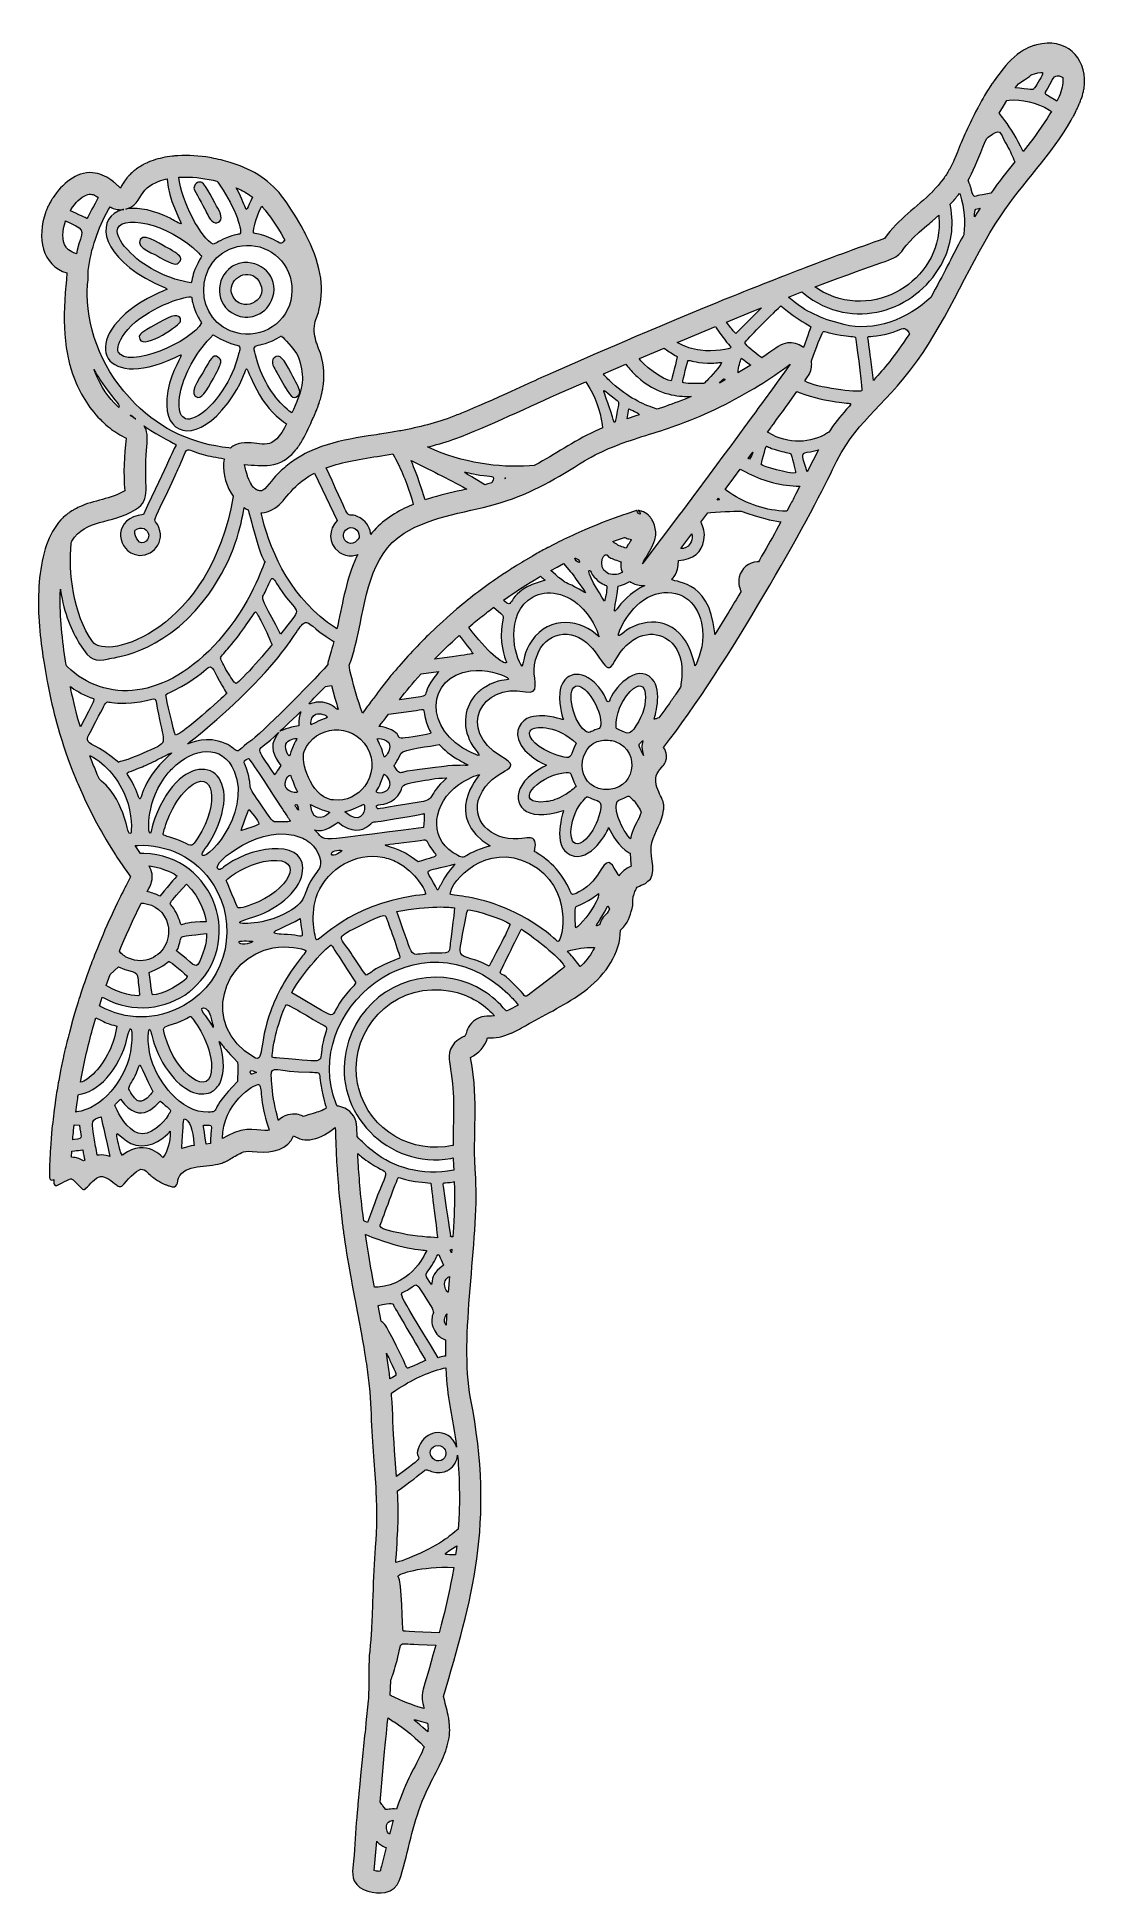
# Model space of a CAD drawing. Header units: inches. Extents: x 202 to 1270, y 26 to 841.
# Drawn here: x 202 to 662, y 26 to 841 of the extents above; entities outside this region: 1.
import ezdxf

# ---------------------------------------------------------------- set-up
doc = ezdxf.new("R2010")
doc.units = ezdxf.units.IN
doc.header["$MEASUREMENT"] = 0
doc.layers.add('Layer 1', color=7, linetype='Continuous')

msp = doc.modelspace()

# ---------------------------------------------------------------- hatches: boundary and pattern name
at = {"layer": 'Layer 1', "true_color": 0xffffff}
h = msp.add_hatch(color=7, dxfattribs=at)
h.dxf.hatch_style = 2
edge = h.paths.add_edge_path()
edge.add_spline(control_points=[(343.06, 69.76), (343.06, 69.76), (343.06, 69.76), (343.06, 69.76), (343.06, 69.76), (343.43, 73.82), (343.43, 73.82), (343.43, 73.82), (343.82, 77.65), (343.82, 77.65), (343.82, 77.65), (343.82, 77.65), (343.82, 77.65), (343.82, 77.65), (344.65, 85.99), (344.65, 85.99), (345.07, 90.04), (345.51, 94.09), (345.93, 98.15), (345.93, 98.15), (346.19, 100.65), (346.19, 100.65), (346.19, 100.65), (346.19, 100.65), (346.19, 100.65), (346.19, 100.65), (347.18, 110.37), (347.18, 110.37), (347.18, 110.37), (347.25, 111.49), (347.25, 111.49), (347.25, 111.49), (347.25, 111.49), (347.25, 111.49), (347.25, 111.49), (347.37, 113.38), (347.37, 113.38), (347.68, 120.36), (347.26, 127.14), (347.82, 132.19), (347.82, 132.19), (348.05, 134.82), (348.05, 134.82), (348.05, 134.82), (348.05, 134.82), (348.05, 134.82), (348.05, 134.82), (348.25, 137.12), (348.25, 137.12), (348.25, 137.12), (348.55, 141.94), (348.55, 141.94), (348.55, 141.94), (348.55, 141.94), (348.55, 141.94), (348.55, 141.94), (348.58, 142.43), (348.58, 142.43), (348.58, 142.43), (348.72, 145.41), (348.72, 145.41), (348.72, 145.41), (348.72, 145.41), (348.72, 145.41), (348.72, 145.41), (348.84, 148), (348.84, 148), (348.84, 148), (349.02, 152.59), (349.02, 152.59), (349.02, 152.59), (349.02, 152.59), (349.02, 152.59), (349.02, 152.59), (349.06, 153.69), (349.06, 153.69), (349.35, 161.31), (349.59, 168.93), (350.07, 175.19), (350.07, 175.19), (350.25, 177.51), (350.25, 177.51), (350.25, 177.51), (350.25, 177.51), (350.25, 177.51), (350.25, 177.51), (350.43, 179.72), (350.43, 179.72), (350.53, 181.18), (350.61, 182.6), (350.67, 183.97), (350.67, 183.97), (350.79, 187.43), (350.79, 187.43), (350.79, 187.43), (350.79, 187.43), (350.79, 187.43), (350.79, 187.43), (350.81, 187.96), (350.81, 187.96), (350.87, 190.56), (350.87, 193.01), (350.82, 195.38), (350.82, 195.38), (350.81, 195.67), (350.81, 195.67), (350.81, 195.67), (350.81, 195.67), (350.81, 195.67), (350.81, 195.67), (350.72, 198.88), (350.72, 198.88), (350.72, 198.88), (350.56, 202.26), (350.56, 202.26), (350.56, 202.26), (350.56, 202.26), (350.56, 202.26), (350.56, 202.26), (350.56, 202.3), (350.56, 202.3), (350, 212.47), (348.82, 222.08), (348.46, 236.16), (348.46, 236.16), (348.34, 238.47), (348.34, 238.47), (348.34, 238.47), (348.34, 238.47), (348.34, 238.47), (348.34, 238.47), (348.21, 241.08), (348.21, 241.08), (348.21, 241.08), (347.83, 245.94), (347.83, 245.94), (347.83, 245.94), (347.83, 245.94), (347.83, 245.94), (347.83, 245.94), (347.82, 245.99), (347.82, 245.99), (347.82, 245.99), (347.43, 249.74), (347.43, 249.74), (347.43, 249.74), (347.43, 249.74), (347.43, 249.74), (347.43, 249.74), (347.31, 250.9), (347.31, 250.9), (346.94, 254.16), (346.49, 257.41), (345.99, 260.66), (345.99, 260.66), (345.58, 263.25), (345.58, 263.25), (345.58, 263.25), (345.58, 263.25), (345.58, 263.25), (345.58, 263.25), (345.21, 265.54), (345.21, 265.54), (345.21, 265.54), (344.57, 269.27), (344.57, 269.27), (344.57, 269.27), (344.57, 269.27), (344.57, 269.27), (344.57, 269.27), (344.37, 270.4), (344.37, 270.4), (344.37, 270.4), (343.66, 274.34), (343.66, 274.34), (343.66, 274.34), (343.49, 275.26), (343.49, 275.26), (343.49, 275.26), (342.36, 281.18), (342.36, 281.18), (342.36, 281.18), (341.44, 286.03), (341.44, 286.03), (341.44, 286.03), (341.44, 286.03), (341.44, 286.03), (341.44, 286.03), (341.2, 287.32), (341.2, 287.32), (341.2, 287.32), (341.2, 287.32), (341.2, 287.32), (341.2, 287.32), (340.01, 293.59), (340.01, 293.59), (340.01, 293.59), (340.01, 293.59), (340.01, 293.59), (340.01, 293.59), (339.8, 294.68), (339.8, 294.68), (338.6, 301.15), (337.47, 307.63), (336.59, 314.13), (336.31, 316.09), (336.04, 318.06), (335.79, 320.04), (335.79, 320.04), (335.73, 320.59), (335.73, 320.59), (335.73, 320.59), (335.73, 320.59), (335.73, 320.59), (335.73, 320.59), (335.09, 325.98), (335.09, 325.98), (335.09, 325.98), (334.96, 327.22), (334.96, 327.22), (334.96, 327.22), (334.96, 327.22), (334.96, 327.22), (334.96, 327.22), (334.47, 331.94), (334.47, 331.94), (334.28, 333.93), (334.1, 335.92), (333.94, 337.91), (333.94, 337.91), (333.56, 343.16), (333.56, 343.16), (333.56, 343.16), (333.56, 343.16), (333.56, 343.16), (333.56, 343.16), (333.51, 343.91), (333.51, 343.91), (333.38, 345.91), (333.26, 347.91), (333.16, 349.91), (333.16, 349.91), (333.15, 350.25), (333.15, 350.25), (333.15, 350.25), (333.15, 350.25), (333.15, 350.25), (333.15, 350.25), (332.91, 355.92), (332.91, 355.92), (332.84, 357.93), (332.78, 359.93), (332.74, 361.94), (329.53, 359.69), (326.64, 357.45), (322.79, 356.81), (319.58, 356.16), (316.7, 356.81), (314.45, 358.41), (311.88, 352.31), (305.47, 350.71), (298.41, 351.35), (291.67, 351.99), (292.63, 351.35), (288.78, 349.43), (286.85, 348.46), (285.65, 347.5), (284.09, 346.81), (284.09, 346.81), (283.83, 346.71), (283.83, 346.71), (283.83, 346.71), (283.69, 346.64), (283.69, 346.64), (283.69, 346.64), (283.42, 346.55), (283.42, 346.55), (283.42, 346.55), (283.27, 346.49), (283.27, 346.49), (283.27, 346.49), (283.18, 346.46), (283.18, 346.46), (283.18, 346.46), (283.05, 346.41), (283.05, 346.41), (283.05, 346.41), (282.39, 346.22), (282.39, 346.22), (282.39, 346.22), (282.36, 346.22), (282.36, 346.22), (276.84, 344.47), (266.57, 346.15), (263.98, 339.8), (263.98, 339.8), (263.97, 339.78), (263.97, 339.78), (263.97, 339.78), (263.68, 338.87), (263.68, 338.87), (263.68, 338.87), (263.61, 338.61), (263.61, 338.61), (263.61, 338.61), (263.43, 337.57), (263.43, 337.57), (263.43, 337.57), (263.43, 337.55), (263.43, 337.55), (263.15, 336.71), (262.38, 335.87), (261.54, 335.89), (261.54, 335.89), (261.54, 335.89), (261.54, 335.89), (261.54, 335.89), (261.33, 335.92), (261.33, 335.92), (261.33, 335.92), (261.18, 335.95), (261.18, 335.95), (261.18, 335.95), (259.88, 336.34), (259.88, 336.34), (259.44, 336.48), (259.02, 336.63), (258.6, 336.8), (258.6, 336.8), (258.34, 336.9), (258.34, 336.9), (258.34, 336.9), (257.35, 337.32), (257.35, 337.32), (256.12, 337.88), (254.93, 338.54), (253.78, 339.33), (253.78, 339.33), (253.02, 339.9), (253.02, 339.9), (253.02, 339.9), (252.66, 340.16), (252.66, 340.16), (252.29, 340.46), (251.92, 340.76), (251.56, 341.08), (250.35, 342.09), (249.9, 342.84), (249.19, 343.26), (249.19, 343.26), (248.83, 343.42), (248.83, 343.42), (248.83, 343.42), (248.72, 343.47), (248.72, 343.47), (248.37, 343.59), (247.95, 343.65), (247.39, 343.65), (245.14, 343.33), (240.97, 338.19), (239.37, 336.59), (238.88, 336.11), (238.4, 335.99), (237.92, 336.09), (237.92, 336.09), (237.44, 336.27), (237.44, 336.27), (237.44, 336.27), (236.98, 336.6), (236.98, 336.6), (236.98, 336.6), (236.66, 336.83), (236.66, 336.83), (234.72, 338.3), (231.98, 340.72), (229.74, 340.44), (227.17, 340.12), (224.93, 336.91), (223.32, 335.31), (223, 334.67), (222.36, 334.67), (221.72, 334.99), (221.72, 334.99), (219.31, 337.47), (219.31, 337.47), (219.31, 337.47), (218.7, 338.05), (218.7, 338.05), (218.7, 338.05), (217.93, 338.78), (217.93, 338.78), (217.51, 339.14), (217.14, 339.4), (216.9, 339.48), (216.26, 339.8), (211.77, 336.91), (210.49, 336.59), (210.25, 336.47), (210, 336.49), (209.8, 336.58), (209.8, 336.58), (209.6, 336.71), (209.6, 336.71), (209.36, 336.91), (209.2, 337.23), (209.2, 337.55), (209.2, 337.55), (209.2, 339.16), (209.2, 339.16), (209.2, 339.16), (208.94, 338.96), (208.94, 338.96), (208.26, 338.61), (207.28, 339), (207.28, 340.12), (207.28, 340.12), (207.29, 340.98), (207.29, 340.98), (207.29, 340.98), (207.29, 340.98), (207.29, 340.98), (207.29, 340.98), (207.35, 344.36), (207.35, 344.36), (207.35, 344.36), (207.35, 344.45), (207.35, 344.45), (207.35, 344.45), (207.49, 348.61), (207.49, 348.61), (207.49, 348.61), (207.57, 350), (207.57, 350), (207.57, 350), (207.6, 350.74), (207.6, 350.74), (207.6, 350.74), (207.65, 351.48), (207.65, 351.48), (207.65, 351.48), (207.72, 352.86), (207.72, 352.86), (207.72, 352.86), (208.01, 357.03), (208.01, 357.03), (208.01, 357.03), (208.02, 357.12), (208.02, 357.12), (208.02, 357.12), (208.03, 357.21), (208.03, 357.21), (208.03, 357.21), (208.39, 361.37), (208.39, 361.37), (208.39, 361.37), (208.54, 362.76), (208.54, 362.76), (208.54, 362.76), (208.61, 363.5), (208.61, 363.5), (208.61, 363.5), (208.7, 364.24), (208.7, 364.24), (208.7, 364.24), (208.84, 365.63), (208.84, 365.63), (208.84, 365.63), (209.35, 369.78), (209.35, 369.78), (209.35, 369.78), (209.36, 369.88), (209.36, 369.88), (209.36, 369.88), (209.58, 371.48), (209.58, 371.48), (209.58, 371.48), (209.58, 371.48), (209.58, 371.48), (209.58, 371.48), (209.95, 374.13), (209.95, 374.13), (210.37, 376.96), (210.84, 379.79), (211.35, 382.61), (211.35, 382.61), (211.36, 382.66), (211.36, 382.66), (211.36, 382.66), (211.36, 382.66), (211.36, 382.66), (211.36, 382.66), (212.15, 386.85), (212.15, 386.85), (212.15, 386.85), (212.19, 387.05), (212.19, 387.05), (212.19, 387.05), (213.02, 391.07), (213.02, 391.07), (213.02, 391.07), (213.15, 391.64), (213.15, 391.64), (213.15, 391.64), (213.25, 392.12), (213.25, 392.12), (213.25, 392.12), (213.5, 393.25), (213.5, 393.25), (213.5, 393.25), (213.95, 395.29), (213.95, 395.29), (213.95, 395.29), (214.24, 396.51), (214.24, 396.51), (214.24, 396.51), (214.45, 397.39), (214.45, 397.39), (214.45, 397.39), (214.66, 398.27), (214.66, 398.27), (214.66, 398.27), (214.95, 399.49), (214.95, 399.49), (214.95, 399.49), (215.47, 401.52), (215.47, 401.52), (215.47, 401.52), (215.75, 402.64), (215.75, 402.64), (215.75, 402.64), (215.87, 403.12), (215.87, 403.12), (215.87, 403.12), (216.02, 403.68), (216.02, 403.68), (216.02, 403.68), (217.09, 407.66), (217.09, 407.66), (217.09, 407.66), (217.14, 407.87), (217.14, 407.87), (217.14, 407.87), (217.76, 410.03), (217.76, 410.03), (217.76, 410.03), (217.76, 410.03), (217.76, 410.03), (217.76, 410.03), (218.33, 412.03), (218.33, 412.03), (218.33, 412.03), (219.15, 414.74), (219.15, 414.74), (219.15, 414.74), (219.15, 414.74), (219.15, 414.74), (219.15, 414.74), (219.58, 416.18), (219.58, 416.18), (220.01, 417.56), (220.45, 418.94), (220.89, 420.32), (220.89, 420.32), (221.25, 421.39), (221.25, 421.39), (221.25, 421.39), (221.25, 421.39), (221.25, 421.39), (221.25, 421.39), (222.26, 424.43), (222.26, 424.43), (222.26, 424.43), (222.65, 425.56), (222.65, 425.56), (222.65, 425.56), (222.65, 425.56), (222.65, 425.56), (222.65, 425.56), (223.69, 428.53), (223.69, 428.53), (223.69, 428.53), (224.7, 431.33), (224.7, 431.33), (224.7, 431.33), (224.7, 431.32), (224.7, 431.32), (224.7, 431.32), (225.17, 432.61), (225.17, 432.61), (226.18, 435.32), (227.22, 438.02), (228.3, 440.7), (228.3, 440.7), (229.38, 443.32), (229.38, 443.32), (229.38, 443.32), (229.38, 443.32), (229.38, 443.32), (229.38, 443.32), (229.95, 444.71), (229.95, 444.71), (232.18, 450.04), (234.56, 455.3), (237.06, 460.48), (237.06, 460.48), (238.48, 463.39), (238.48, 463.39), (238.48, 463.39), (238.48, 463.39), (238.48, 463.39), (238.48, 463.39), (238.96, 464.35), (238.96, 464.35), (239.6, 465.64), (240.25, 466.92), (240.9, 468.19), (240.9, 468.19), (242.25, 470.78), (242.25, 470.78), (242.25, 470.78), (242.25, 470.78), (242.25, 470.78), (242.25, 470.78), (242.89, 472), (242.89, 472), (242.89, 472), (241.96, 473.29), (241.96, 473.29), (241.96, 473.29), (241.17, 474.39), (241.17, 474.39), (241.17, 474.39), (240.03, 476.02), (240.03, 476.02), (240.03, 476.02), (239.48, 476.81), (239.48, 476.81), (239.48, 476.81), (236.91, 480.66), (236.91, 480.66), (236.91, 480.66), (236.2, 481.72), (236.2, 481.72), (236.2, 481.72), (235, 483.66), (235, 483.66), (235, 483.66), (233.08, 486.74), (233.08, 486.74), (233.08, 486.74), (232.18, 488.26), (232.18, 488.26), (232.18, 488.26), (230.09, 491.84), (230.09, 491.84), (226.22, 498.7), (222.74, 505.79), (219.67, 513.03), (219.67, 513.03), (219.34, 513.85), (219.34, 513.85), (219.34, 513.85), (219.34, 513.85), (219.34, 513.85), (219.34, 513.85), (217.45, 518.49), (217.45, 518.49), (217.45, 518.49), (217.31, 518.84), (217.31, 518.84), (217.31, 518.84), (215.38, 524), (215.38, 524), (215.38, 524), (214.52, 526.49), (214.52, 526.49), (214.52, 526.49), (214.52, 526.49), (214.52, 526.49), (214.52, 526.49), (213.47, 529.54), (213.47, 529.54), (213.47, 529.54), (212.83, 531.58), (212.83, 531.58), (212.83, 531.58), (212.83, 531.58), (212.83, 531.58), (212.83, 531.58), (211.71, 535.13), (211.71, 535.13), (210.04, 540.73), (208.61, 546.37), (207.42, 552.02), (207.42, 552.02), (206.41, 557.2), (206.41, 557.2), (206.41, 557.2), (206.31, 557.67), (206.31, 557.67), (206.09, 558.84), (205.88, 560.02), (205.66, 561.21), (205.66, 561.21), (205.35, 563.03), (205.35, 563.03), (205.35, 563.03), (205.04, 564.85), (205.04, 564.85), (205.04, 564.85), (204.53, 568.09), (204.53, 568.09), (204.53, 568.09), (204.53, 568.09), (204.53, 568.09), (204.53, 568.09), (204.45, 568.56), (204.45, 568.56), (203.7, 573.55), (203.09, 578.71), (202.75, 583.9), (202.75, 583.9), (202.73, 584.27), (202.73, 584.27), (202.73, 584.27), (202.73, 584.27), (202.73, 584.27), (202.73, 584.27), (202.54, 587.8), (202.54, 587.8), (202.14, 598.19), (202.95, 608.53), (205.99, 617.68), (207.44, 621.83), (209.49, 625.57), (212.32, 628.63), (212.32, 628.63), (213.08, 629.39), (213.08, 629.39), (213.08, 629.39), (213.08, 629.4), (213.08, 629.4), (213.08, 629.4), (213.3, 629.62), (213.3, 629.62), (213.3, 629.62), (213.33, 629.65), (213.33, 629.65), (213.33, 629.65), (214.33, 630.56), (214.33, 630.56), (214.33, 630.56), (214.48, 630.68), (214.48, 630.68), (214.48, 630.68), (214.6, 630.78), (214.6, 630.78), (214.6, 630.78), (214.89, 631.01), (214.89, 631.01), (214.89, 631.01), (215.42, 631.44), (215.42, 631.44), (215.42, 631.44), (215.76, 631.68), (215.76, 631.68), (215.76, 631.68), (215.99, 631.86), (215.99, 631.86), (215.99, 631.86), (216.24, 632.02), (216.24, 632.02), (216.24, 632.02), (216.58, 632.26), (216.58, 632.26), (216.58, 632.26), (217.17, 632.64), (217.17, 632.64), (217.17, 632.64), (217.49, 632.84), (217.49, 632.84), (217.49, 632.84), (217.63, 632.92), (217.63, 632.92), (217.63, 632.92), (217.8, 633.03), (217.8, 633.03), (217.8, 633.03), (219.04, 633.71), (219.04, 633.71), (219.04, 633.71), (219.08, 633.73), (219.08, 633.73), (219.08, 633.73), (219.8, 634.07), (219.8, 634.07), (219.8, 634.07), (219.8, 634.07), (219.8, 634.07), (219.8, 634.07), (220.43, 634.36), (220.43, 634.36), (226.53, 637.25), (234.55, 637.89), (240.33, 641.42), (239.69, 649.12), (240.01, 656.83), (240.97, 664.53), (239.69, 665.13), (238.44, 665.81), (237.23, 666.56), (237.23, 666.56), (235.98, 667.39), (235.98, 667.39), (235.98, 667.39), (235.44, 667.75), (235.44, 667.75), (234.27, 668.57), (233.14, 669.46), (232.05, 670.41), (232.05, 670.41), (230.7, 671.64), (230.7, 671.64), (230.7, 671.64), (230.45, 671.87), (230.45, 671.87), (225.23, 676.89), (221.12, 683.26), (218.51, 689.88), (218.13, 690.82), (217.77, 691.76), (217.45, 692.71), (217.45, 692.71), (216.71, 695.03), (216.71, 695.03), (216.71, 695.03), (216.54, 695.57), (216.54, 695.57), (216.26, 696.53), (216.01, 697.49), (215.78, 698.45), (215.78, 698.45), (215.35, 700.48), (215.35, 700.48), (215.35, 700.48), (215.35, 700.48), (215.35, 700.48), (215.35, 700.48), (215.16, 701.35), (215.16, 701.35), (213.67, 709.1), (213.55, 717.03), (214, 725.03), (214, 725.03), (214.02, 725.42), (214.02, 725.42), (214.02, 725.42), (214.02, 725.42), (214.02, 725.42), (214.02, 725.42), (214.19, 728.03), (214.19, 728.03), (214.26, 729.03), (214.34, 730.03), (214.42, 731.03), (214.42, 731.03), (214.71, 734.11), (214.71, 734.11), (214.71, 734.11), (214.71, 734.11), (214.71, 734.11), (214.71, 734.11), (214.98, 737.04), (214.98, 737.04), (203.77, 740.17), (201.88, 753.05), (205.52, 763.44), (205.52, 763.44), (205.61, 763.68), (205.61, 763.68), (205.61, 763.68), (205.61, 763.68), (205.61, 763.68), (205.61, 763.68), (205.97, 764.63), (205.97, 764.63), (205.97, 764.63), (205.98, 764.66), (205.98, 764.66), (205.98, 764.66), (206.46, 765.79), (206.46, 765.79), (206.46, 765.79), (206.63, 766.16), (206.63, 766.16), (206.63, 766.16), (206.72, 766.36), (206.72, 766.36), (206.72, 766.36), (206.82, 766.56), (206.82, 766.56), (206.82, 766.56), (207, 766.92), (207, 766.92), (207, 766.92), (207.56, 767.99), (207.56, 767.99), (207.56, 767.99), (207.58, 768.02), (207.58, 768.02), (207.58, 768.02), (207.82, 768.42), (207.82, 768.42), (207.82, 768.42), (207.82, 768.42), (207.82, 768.42), (207.82, 768.42), (208.21, 769.08), (208.21, 769.08), (208.43, 769.42), (208.65, 769.76), (208.88, 770.09), (212.73, 775.87), (218.83, 781.65), (226.21, 781), (229.22, 780.8), (231.85, 779.6), (234.26, 777.86), (234.26, 777.86), (234.27, 777.86), (234.27, 777.86), (234.27, 777.86), (235.33, 777.05), (235.33, 777.05), (235.33, 777.05), (235.55, 776.87), (235.55, 776.87), (235.55, 776.87), (235.69, 776.76), (235.69, 776.76), (235.69, 776.76), (235.93, 776.55), (235.93, 776.55), (235.93, 776.55), (236.38, 776.17), (236.38, 776.17), (236.38, 776.17), (236.84, 775.75), (236.84, 775.75), (236.84, 775.75), (237.06, 775.56), (237.06, 775.56), (237.06, 775.56), (237.21, 775.41), (237.21, 775.41), (237.21, 775.41), (237.4, 775.24), (237.4, 775.24), (237.4, 775.24), (238.39, 774.28), (238.39, 774.28), (238.39, 774.28), (238.4, 774.27), (238.4, 774.27), (238.4, 774.27), (238.91, 775.24), (238.91, 775.24), (238.91, 775.24), (239.15, 775.66), (239.15, 775.66), (239.15, 775.66), (239.23, 775.81), (239.23, 775.81), (239.23, 775.81), (239.3, 775.92), (239.3, 775.92), (239.3, 775.92), (239.45, 776.18), (239.45, 776.18), (239.64, 776.48), (239.83, 776.78), (240.03, 777.08), (240.03, 777.08), (240.11, 777.19), (240.11, 777.19), (240.11, 777.19), (240.15, 777.25), (240.15, 777.25), (240.15, 777.25), (240.25, 777.37), (240.25, 777.37), (240.25, 777.37), (240.65, 777.93), (240.65, 777.93), (240.65, 777.93), (241.07, 778.47), (241.07, 778.47), (241.07, 778.47), (241.16, 778.59), (241.16, 778.59), (241.16, 778.59), (241.21, 778.65), (241.21, 778.65), (241.21, 778.65), (241.29, 778.76), (241.29, 778.76), (241.51, 779.02), (241.74, 779.28), (241.97, 779.54), (241.97, 779.54), (242.17, 779.74), (242.17, 779.74), (242.17, 779.74), (242.25, 779.84), (242.25, 779.84), (242.25, 779.84), (242.37, 779.96), (242.37, 779.96), (242.37, 779.96), (242.68, 780.28), (242.68, 780.28), (243.16, 780.77), (243.66, 781.23), (244.18, 781.67), (244.18, 781.67), (244.53, 781.95), (244.53, 781.95), (244.53, 781.95), (244.66, 782.06), (244.66, 782.06), (244.66, 782.06), (244.76, 782.13), (244.76, 782.13), (244.76, 782.13), (244.98, 782.31), (244.98, 782.31), (244.98, 782.31), (245.33, 782.55), (245.33, 782.55), (245.33, 782.55), (245.96, 783.03), (245.96, 783.03), (245.96, 783.03), (246.37, 783.29), (246.37, 783.29), (246.37, 783.29), (246.64, 783.48), (246.64, 783.48), (246.64, 783.48), (246.94, 783.65), (246.94, 783.65), (246.94, 783.65), (247.34, 783.91), (247.34, 783.91), (247.34, 783.91), (248.05, 784.31), (248.05, 784.31), (248.05, 784.31), (248.4, 784.52), (248.4, 784.52), (248.4, 784.52), (248.57, 784.6), (248.57, 784.6), (248.57, 784.6), (248.77, 784.71), (248.77, 784.71), (248.77, 784.71), (250.22, 785.41), (250.22, 785.41), (250.22, 785.41), (250.25, 785.43), (250.25, 785.43), (250.25, 785.43), (250.65, 785.6), (250.65, 785.6), (250.65, 785.6), (250.65, 785.6), (250.65, 785.6), (250.65, 785.6), (251.79, 786.07), (251.79, 786.07), (254.39, 787.07), (257.18, 787.74), (260.06, 788.14), (260.06, 788.14), (261.29, 788.29), (261.29, 788.29), (261.29, 788.29), (261.8, 788.35), (261.8, 788.35), (262.38, 788.41), (262.97, 788.46), (263.56, 788.5), (268.27, 788.8), (273.12, 788.45), (277.72, 787.65), (277.72, 787.65), (278.34, 787.54), (278.34, 787.54), (278.34, 787.54), (279.44, 787.33), (279.44, 787.33), (282.27, 786.76), (284.99, 786.03), (287.5, 785.18), (296.8, 782.29), (304.5, 777.47), (310.28, 769.45), (313.23, 765.24), (316.17, 760.66), (318.75, 755.87), (318.75, 755.87), (319.11, 755.19), (319.11, 755.19), (319.11, 755.19), (319.29, 754.85), (319.29, 754.85), (319.29, 754.85), (319.45, 754.52), (319.45, 754.52), (319.45, 754.52), (319.82, 753.81), (319.82, 753.81), (322.63, 748.27), (324.88, 742.5), (326, 736.72), (326.96, 731.59), (326.96, 726.46), (325.68, 721.32), (325.36, 719.08), (324.08, 717.15), (323.76, 714.9), (323.15, 711.49), (323.68, 708.84), (324.55, 706.23), (324.55, 706.23), (324.57, 706.18), (324.57, 706.18), (324.57, 706.18), (325.41, 703.87), (325.41, 703.87), (325.41, 703.87), (326.16, 701.86), (326.16, 701.86), (326.16, 701.86), (326.32, 701.43), (326.32, 701.43), (327.93, 696.29), (328.09, 691.32), (327.29, 686.47), (327.29, 686.47), (327.26, 686.33), (327.26, 686.33), (327.26, 686.33), (327.25, 686.24), (327.25, 686.24), (327.25, 686.24), (327.15, 685.75), (327.15, 685.75), (327.15, 685.75), (326.94, 684.65), (326.94, 684.65), (326.94, 684.65), (326.88, 684.39), (326.88, 684.39), (326.88, 684.39), (326.84, 684.2), (326.84, 684.2), (326.84, 684.2), (326.71, 683.68), (326.71, 683.68), (326.71, 683.68), (326.51, 682.85), (326.51, 682.85), (326.51, 682.85), (326.4, 682.46), (326.4, 682.46), (326.4, 682.46), (326.33, 682.17), (326.33, 682.17), (326.33, 682.17), (326.19, 681.71), (326.19, 681.71), (326.19, 681.71), (326, 681.05), (326, 681.05), (326, 681.05), (325.83, 680.53), (325.83, 680.53), (325.83, 680.53), (325.72, 680.16), (325.72, 680.16), (325.72, 680.16), (325.59, 679.78), (325.59, 679.78), (325.59, 679.78), (325.42, 679.27), (325.42, 679.27), (325.42, 679.27), (325.17, 678.6), (325.17, 678.6), (325.17, 678.6), (325.02, 678.16), (325.02, 678.16), (325.02, 678.16), (324.91, 677.87), (324.91, 677.87), (324.91, 677.87), (324.77, 677.5), (324.77, 677.5), (324.77, 677.5), (324.43, 676.65), (324.43, 676.65), (324.43, 676.65), (324.24, 676.17), (324.24, 676.17), (324.24, 676.17), (324.16, 675.98), (324.16, 675.98), (324.16, 675.98), (324.06, 675.73), (324.06, 675.73), (324.06, 675.73), (323.57, 674.62), (323.57, 674.62), (323.57, 674.62), (323.39, 674.2), (323.39, 674.2), (323.39, 674.2), (323.35, 674.1), (323.35, 674.1), (323.35, 674.1), (323.29, 673.98), (323.29, 673.98), (323.03, 673.39), (322.75, 672.81), (322.47, 672.23), (321.03, 668.98), (319.54, 665.64), (317.7, 662.65), (317.7, 662.65), (317.66, 662.59), (317.66, 662.59), (317.66, 662.59), (316.99, 661.55), (316.99, 661.55), (316.99, 661.55), (316.86, 661.35), (316.86, 661.35), (316.86, 661.35), (316.75, 661.19), (316.75, 661.19), (316.75, 661.19), (316.58, 660.95), (316.58, 660.95), (316.58, 660.95), (316.25, 660.48), (316.25, 660.48), (316.25, 660.48), (315.92, 660.05), (315.92, 660.05), (315.92, 660.05), (315.73, 659.79), (315.73, 659.79), (315.73, 659.79), (315.62, 659.66), (315.62, 659.66), (315.62, 659.66), (315.47, 659.46), (315.47, 659.46), (315.47, 659.46), (314.67, 658.52), (314.67, 658.52), (314.67, 658.52), (314.64, 658.48), (314.64, 658.48), (312, 655.53), (308.67, 653.36), (304.18, 652.65), (300.65, 652.33), (296.8, 652.65), (292.95, 652.97), (292.95, 652.97), (293.34, 650.99), (293.34, 650.99), (293.34, 650.99), (293.48, 650.4), (293.48, 650.4), (293.48, 650.4), (293.84, 649.03), (293.84, 649.03), (293.84, 649.03), (294.16, 647.95), (294.16, 647.95), (294.16, 647.95), (294.22, 647.75), (294.22, 647.75), (294.22, 647.75), (294.74, 646.39), (294.74, 646.39), (294.74, 646.39), (294.87, 646.1), (294.87, 646.1), (294.87, 646.1), (295.47, 644.85), (295.47, 644.85), (295.47, 644.85), (295.9, 644.14), (295.9, 644.14), (295.9, 644.14), (295.98, 644.03), (295.98, 644.03), (295.98, 644.03), (296.36, 643.49), (296.36, 643.49), (296.36, 643.49), (296.52, 643.29), (296.52, 643.29), (296.52, 643.29), (296.87, 642.91), (296.87, 642.91), (296.87, 642.91), (297.05, 642.72), (297.05, 642.72), (297.05, 642.72), (297.43, 642.39), (297.43, 642.39), (297.43, 642.39), (297.6, 642.25), (297.6, 642.25), (297.6, 642.25), (298.18, 641.88), (298.18, 641.88), (298.18, 641.88), (298.23, 641.85), (298.23, 641.85), (298.23, 641.85), (298.86, 641.59), (298.86, 641.59), (299.32, 641.44), (299.81, 641.38), (300.33, 641.42), (301.62, 641.42), (305.79, 647.2), (307.07, 648.48), (308.67, 650.09), (310.6, 651.69), (312.52, 653.3), (314.39, 654.74), (316.33, 656), (318.34, 657.12), (318.34, 657.12), (319.57, 657.75), (319.57, 657.75), (319.57, 657.75), (319.56, 657.75), (319.56, 657.75), (319.56, 657.75), (320.38, 658.18), (320.38, 658.18), (321.74, 658.86), (323.14, 659.47), (324.56, 660.03), (324.56, 660.03), (324.98, 660.19), (324.98, 660.19), (324.98, 660.19), (324.98, 660.19), (324.98, 660.19), (324.98, 660.19), (326.71, 660.83), (326.71, 660.83), (333.2, 663.12), (340.14, 664.41), (347.18, 665.49), (348.78, 665.73), (350.38, 665.97), (351.98, 666.22), (351.98, 666.22), (352.25, 666.26), (352.25, 666.26), (352.25, 666.26), (356.75, 666.98), (356.75, 666.98), (356.75, 666.98), (360.93, 667.71), (360.93, 667.71), (360.93, 667.71), (360.93, 667.71), (360.93, 667.71), (360.93, 667.71), (361.48, 667.81), (361.48, 667.81), (369.36, 669.26), (377.1, 671.14), (384.72, 674.15), (386.57, 674.87), (388.41, 675.62), (390.24, 676.37), (390.24, 676.37), (394.31, 678.09), (394.31, 678.09), (394.31, 678.09), (395.74, 678.7), (395.74, 678.7), (395.74, 678.7), (399.37, 680.29), (399.37, 680.29), (399.37, 680.29), (401.21, 681.09), (401.21, 681.09), (401.21, 681.09), (404.62, 682.62), (404.62, 682.62), (404.62, 682.62), (404.62, 682.62), (404.62, 682.62), (404.62, 682.62), (406.66, 683.54), (406.66, 683.54), (406.66, 683.54), (409.95, 685.04), (409.95, 685.04), (409.95, 685.04), (417.53, 688.5), (417.53, 688.5), (421.14, 690.16), (424.75, 691.8), (428.36, 693.41), (428.36, 693.41), (436.61, 697.01), (436.61, 697.01), (436.61, 697.01), (445.65, 700.95), (445.65, 700.95), (445.65, 700.95), (446.23, 701.21), (446.23, 701.21), (446.23, 701.21), (455.26, 705.09), (455.26, 705.09), (455.26, 705.09), (460.68, 707.43), (460.68, 707.43), (460.68, 707.43), (464.2, 708.94), (464.2, 708.94), (464.2, 708.94), (469.9, 711.35), (469.9, 711.35), (469.9, 711.35), (475.1, 713.55), (475.1, 713.55), (475.1, 713.55), (482.28, 716.58), (482.28, 716.58), (482.28, 716.58), (494.6, 721.68), (494.6, 721.68), (494.6, 721.68), (499.44, 723.68), (499.44, 723.68), (499.44, 723.68), (500.44, 724.09), (500.44, 724.09), (506.5, 726.57), (512.58, 729.01), (518.67, 731.43), (518.67, 731.43), (520.31, 732.07), (520.31, 732.07), (520.31, 732.07), (525, 733.92), (525, 733.92), (525, 733.92), (527.82, 735.03), (527.82, 735.03), (527.82, 735.03), (530.54, 736.08), (530.54, 736.08), (530.54, 736.08), (535.7, 738.08), (535.7, 738.08), (535.7, 738.08), (536.97, 738.57), (536.97, 738.57), (549.19, 743.26), (561.44, 747.79), (573.72, 752.13), (579.94, 760.95), (587.91, 765.76), (594.74, 772.68), (594.74, 772.68), (594.79, 772.73), (594.79, 772.73), (594.79, 772.73), (594.79, 772.73), (594.79, 772.73), (594.79, 772.73), (596.75, 774.82), (596.75, 774.82), (597.4, 775.56), (598.05, 776.32), (598.67, 777.12), (598.67, 777.12), (598.8, 777.29), (598.8, 777.29), (598.8, 777.29), (598.8, 777.29), (598.8, 777.29), (598.8, 777.29), (599.6, 778.35), (599.6, 778.35), (600.51, 779.6), (601.38, 780.93), (602.19, 782.37), (602.19, 782.37), (602.24, 782.45), (602.24, 782.45), (602.24, 782.45), (602.24, 782.45), (602.24, 782.45), (602.24, 782.45), (602.99, 783.84), (602.99, 783.84), (602.99, 783.84), (604, 785.93), (604, 785.93), (604, 785.93), (604.23, 786.44), (604.23, 786.44), (604.23, 786.44), (605.16, 788.71), (605.16, 788.71), (605.73, 790.15), (606.33, 791.65), (606.98, 793.2), (606.98, 793.2), (607.37, 794.1), (607.37, 794.1), (607.37, 794.1), (607.37, 794.1), (607.37, 794.1), (607.37, 794.1), (609.03, 797.94), (609.03, 797.94), (610.48, 801.16), (612.06, 804.47), (613.75, 807.72), (613.75, 807.72), (614.7, 809.51), (614.7, 809.51), (614.7, 809.51), (614.7, 809.51), (614.7, 809.51), (614.7, 809.51), (615.03, 810.14), (615.03, 810.14), (615.03, 810.14), (615.08, 810.22), (615.08, 810.22), (615.08, 810.22), (616.34, 812.53), (616.34, 812.53), (616.34, 812.53), (616.77, 813.27), (616.77, 813.27), (616.77, 813.27), (617.01, 813.7), (617.01, 813.7), (617.01, 813.7), (617.25, 814.1), (617.25, 814.1), (617.25, 814.1), (617.69, 814.86), (617.69, 814.86), (617.69, 814.86), (619.02, 817.07), (619.02, 817.07), (619.02, 817.07), (619.06, 817.13), (619.06, 817.13), (619.06, 817.13), (619.1, 817.19), (619.1, 817.19), (619.1, 817.19), (620.46, 819.32), (620.46, 819.32), (620.46, 819.32), (620.91, 820), (620.91, 820), (620.91, 820), (621.16, 820.39), (621.16, 820.39), (621.16, 820.39), (621.4, 820.73), (621.4, 820.73), (621.4, 820.73), (621.87, 821.42), (621.87, 821.42), (621.87, 821.42), (623.27, 823.38), (623.27, 823.38), (623.27, 823.38), (623.3, 823.42), (623.3, 823.42), (623.3, 823.42), (624.44, 824.91), (624.44, 824.91), (624.44, 824.91), (624.44, 824.9), (624.44, 824.9), (624.44, 824.9), (624.74, 825.29), (624.74, 825.29), (627.61, 829.04), (630.93, 832.48), (634.81, 834.79), (634.81, 834.79), (635.26, 835.04), (635.26, 835.04), (635.26, 835.04), (635.26, 835.04), (635.26, 835.04), (635.26, 835.04), (635.88, 835.39), (635.88, 835.39), (635.88, 835.39), (635.9, 835.4), (635.9, 835.4), (635.9, 835.4), (636.98, 835.93), (636.98, 835.93), (636.98, 835.93), (637.35, 836.09), (637.35, 836.09), (637.35, 836.09), (637.54, 836.18), (637.54, 836.18), (637.54, 836.18), (637.74, 836.25), (637.74, 836.25), (637.74, 836.25), (638.11, 836.41), (638.11, 836.41), (638.11, 836.41), (639.26, 836.81), (639.26, 836.81), (639.26, 836.81), (639.27, 836.82), (639.27, 836.82), (639.27, 836.82), (639.62, 836.92), (639.62, 836.92), (639.62, 836.92), (640.46, 837.16), (640.46, 837.16), (653.38, 840.53), (662.12, 831.61), (661.52, 820.09), (661.52, 820.09), (661.5, 819.9), (661.5, 819.9), (661.5, 819.9), (661.5, 819.78), (661.5, 819.78), (661.5, 819.78), (661.47, 819.49), (661.47, 819.49), (661.47, 819.49), (661.42, 818.84), (661.42, 818.84), (661.42, 818.84), (661.37, 818.46), (661.37, 818.46), (661.37, 818.46), (661.34, 818.22), (661.34, 818.22), (661.34, 818.22), (661.3, 817.97), (661.3, 817.97), (661.3, 817.97), (661.25, 817.58), (661.25, 817.58), (661.25, 817.58), (661.12, 816.93), (661.12, 816.93), (661.12, 816.93), (661.07, 816.63), (661.07, 816.63), (661.07, 816.63), (661.04, 816.5), (661.04, 816.5), (661.04, 816.5), (661, 816.31), (661, 816.31), (660.9, 815.88), (660.8, 815.45), (660.68, 815.02), (660.68, 815.02), (660.59, 814.79), (660.59, 814.79), (660.59, 814.79), (660.07, 813.37), (660.07, 813.37), (660.07, 813.37), (660.03, 813.26), (660.03, 813.26), (660.03, 813.26), (659.98, 813.14), (659.98, 813.14), (659.98, 813.14), (659.76, 812.59), (659.76, 812.59), (659.76, 812.59), (659.43, 811.75), (659.43, 811.75), (659.43, 811.75), (659.33, 811.52), (659.33, 811.52), (659.33, 811.52), (659.24, 811.29), (659.24, 811.29), (659.24, 811.29), (659.01, 810.77), (659.01, 810.77), (659.01, 810.77), (658.74, 810.14), (658.74, 810.14), (658.74, 810.14), (658.58, 809.79), (658.58, 809.79), (658.58, 809.79), (658.43, 809.46), (658.43, 809.46), (658.43, 809.46), (658.23, 809.03), (658.23, 809.03), (658.23, 809.03), (658.01, 808.56), (658.01, 808.56), (658.01, 808.56), (657.89, 808.31), (657.89, 808.31), (657.89, 808.31), (657.58, 807.66), (657.58, 807.66), (657.29, 807.07), (656.99, 806.48), (656.68, 805.89), (656.68, 805.89), (656.51, 805.58), (656.51, 805.58), (656.51, 805.58), (656.44, 805.45), (656.44, 805.45), (656.44, 805.45), (656.31, 805.21), (656.31, 805.21), (656.31, 805.21), (655.73, 804.14), (655.73, 804.14), (647.32, 789.06), (634.12, 776.41), (624.74, 762.07), (611.9, 742.82), (601.64, 717.15), (588.16, 698.54), (571.47, 675.76), (561.2, 672.55), (550.94, 650.73), (541.63, 630.83), (504.73, 564.41), (476.81, 528.8), (477.46, 527.83), (478.1, 526.55), (478.1, 525.27), (478.1, 525.27), (478.1, 525.25), (478.1, 525.25), (478.1, 525.25), (478.1, 524.55), (478.1, 524.55), (478.1, 524.55), (478.08, 524.36), (478.08, 524.36), (478.08, 524.36), (478.08, 524.25), (478.08, 524.25), (478.08, 524.25), (478.06, 524.12), (478.06, 524.12), (478.06, 524.12), (478.04, 523.9), (478.04, 523.9), (478.04, 523.9), (477.95, 523.44), (477.95, 523.44), (477.95, 523.44), (477.93, 523.35), (477.93, 523.35), (477.93, 523.35), (477.92, 523.32), (477.92, 523.32), (477.92, 523.32), (477.92, 523.29), (477.92, 523.29), (477.87, 523.1), (477.81, 522.91), (477.74, 522.73), (477.74, 522.73), (477.69, 522.62), (477.69, 522.62), (477.69, 522.62), (477.66, 522.54), (477.66, 522.54), (477.66, 522.54), (477.61, 522.43), (477.61, 522.43), (477.61, 522.43), (477.52, 522.22), (477.52, 522.22), (477.52, 522.22), (477.35, 521.91), (477.35, 521.91), (477.35, 521.91), (477.31, 521.82), (477.31, 521.82), (477.31, 521.82), (477.28, 521.78), (477.28, 521.78), (477.28, 521.78), (477.25, 521.73), (477.25, 521.73), (477.25, 521.73), (477.17, 521.61), (477.17, 521.61), (477.17, 521.61), (476.87, 521.15), (476.87, 521.15), (476.87, 521.15), (476.7, 520.93), (476.7, 520.93), (476.7, 520.93), (476.64, 520.84), (476.64, 520.84), (476.64, 520.84), (476.53, 520.7), (476.53, 520.7), (476.53, 520.7), (476.39, 520.53), (476.39, 520.53), (476.39, 520.53), (476.1, 520.18), (476.1, 520.18), (476.1, 520.18), (475.95, 520), (475.95, 520), (475.95, 520), (475.33, 519.29), (475.33, 519.29), (475.33, 519.29), (475.15, 519.06), (475.15, 519.06), (475.15, 519.06), (474.7, 518.48), (474.7, 518.48), (474.7, 518.48), (474.52, 518.23), (474.52, 518.23), (474.52, 518.23), (474.01, 517.39), (474.01, 517.39), (474.01, 517.39), (474, 517.37), (474, 517.37), (473.39, 516.15), (473.1, 514.64), (473.61, 512.43), (474.27, 509.34), (475.84, 507.47), (476.55, 505.03), (476.55, 505.03), (476.6, 504.81), (476.6, 504.81), (476.6, 504.81), (476.64, 504.7), (476.64, 504.7), (476.64, 504.7), (476.66, 504.59), (476.66, 504.59), (476.66, 504.59), (476.72, 504.35), (476.72, 504.35), (476.82, 503.89), (476.88, 503.4), (476.9, 502.88), (476.9, 502.88), (476.9, 502.61), (476.9, 502.61), (476.9, 502.61), (476.91, 502.48), (476.91, 502.48), (476.91, 502.48), (476.9, 502.35), (476.9, 502.35), (476.9, 502.35), (476.89, 502.07), (476.89, 502.07), (476.88, 501.79), (476.85, 501.5), (476.81, 501.2), (476.17, 496.07), (472.96, 491.89), (471.68, 487.08), (470.08, 481.95), (473.93, 475.85), (471.04, 471.04), (470.4, 470.4), (469.43, 469.75), (468.79, 469.11), (467.51, 468.47), (466.55, 468.15), (465.26, 467.51), (464.86, 466.87), (464.52, 466.22), (464.24, 465.58), (464.24, 465.58), (464.22, 465.54), (464.22, 465.54), (464.22, 465.54), (463.82, 464.47), (463.82, 464.47), (463.82, 464.47), (463.72, 464.1), (463.72, 464.1), (463.72, 464.1), (463.52, 463.33), (463.52, 463.33), (463.52, 463.33), (463.44, 462.91), (463.44, 462.91), (463.44, 462.91), (463.33, 462.12), (463.33, 462.12), (463.33, 462.12), (463.29, 461.74), (463.29, 461.74), (463.29, 461.74), (463.26, 460.59), (463.26, 460.59), (463.26, 460.59), (463.26, 460.55), (463.26, 460.55), (463.27, 460.2), (463.3, 459.85), (463.34, 459.49), (462.37, 455.64), (461.73, 453.07), (459.17, 449.86), (458.84, 449.54), (458.2, 448.9), (457.88, 448.58), (457.88, 438.63), (451.46, 429.32), (443.44, 422.91), (436.06, 417.13), (427.08, 412.64), (418.73, 408.15), (416.45, 406.82), (414.16, 405.45), (411.83, 404.29), (411.83, 404.29), (411.79, 404.28), (411.79, 404.28), (411.79, 404.28), (410.06, 403.47), (410.06, 403.47), (410.06, 403.47), (409.73, 403.33), (409.73, 403.33), (409.73, 403.33), (409.47, 403.21), (409.47, 403.21), (406.3, 401.89), (403.01, 401.09), (399.48, 401.41), (398.52, 397.24), (395.63, 394.67), (392.1, 392.74), (395.95, 371.25), (392.74, 361.3), (394.35, 339.8), (395.95, 312.52), (386.97, 269.85), (392.1, 243.22), (403.01, 187.38), (392.42, 154.65), (380.23, 112.3), (380.87, 109.57), (381.67, 106.84), (382.24, 104.03), (382.24, 104.03), (382.24, 104), (382.24, 104), (382.24, 104), (382.48, 102.71), (382.48, 102.71), (382.48, 102.71), (382.56, 102.18), (382.56, 102.18), (382.56, 102.18), (382.61, 101.91), (382.61, 101.91), (382.61, 101.91), (382.63, 101.74), (382.63, 101.74), (382.63, 101.74), (382.68, 101.38), (382.68, 101.38), (382.74, 100.93), (382.79, 100.48), (382.82, 100.03), (382.82, 100.03), (382.83, 99.87), (382.83, 99.87), (382.83, 99.87), (382.85, 99.75), (382.85, 99.75), (382.96, 98.3), (382.96, 96.82), (382.8, 95.29), (382.44, 92.16), (381.53, 89.17), (380.36, 86.26), (380.36, 86.26), (380.22, 85.93), (380.22, 85.93), (380.22, 85.93), (380.06, 85.54), (380.06, 85.54), (380.06, 85.54), (379.13, 83.44), (379.13, 83.44), (379.13, 83.44), (379.11, 83.38), (379.11, 83.38), (377.34, 79.57), (375.26, 75.88), (373.49, 72.19), (368.36, 61.92), (366.11, 50.69), (363.22, 39.78), (361.62, 34), (361.3, 27.59), (354.56, 26.3), (350.07, 25.66), (343.33, 26.62), (341.08, 31.44), (339.48, 34.65), (340.76, 39.46), (341.08, 42.67), (341.4, 49.09), (341.72, 55.18), (342.37, 61.6), (342.53, 63.64), (342.7, 65.69), (342.88, 67.72), (342.88, 67.72), (343.06, 69.76), (343.06, 69.76)], knot_values=[0, 0, 0, 0, 1, 1, 1, 2, 2, 2, 3, 3, 3, 4, 4, 4, 5, 5, 5, 6, 6, 6, 7, 7, 7, 8, 8, 8, 9, 9, 9, 10, 10, 10, 11, 11, 11, 12, 12, 12, 13, 13, 13, 14, 14, 14, 15, 15, 15, 16, 16, 16, 17, 17, 17, 18, 18, 18, 19, 19, 19, 20, 20, 20, 21, 21, 21, 22, 22, 22, 23, 23, 23, 24, 24, 24, 25, 25, 25, 26, 26, 26, 27, 27, 27, 28, 28, 28, 29, 29, 29, 30, 30, 30, 31, 31, 31, 32, 32, 32, 33, 33, 33, 34, 34, 34, 35, 35, 35, 36, 36, 36, 37, 37, 37, 38, 38, 38, 39, 39, 39, 40, 40, 40, 41, 41, 41, 42, 42, 42, 43, 43, 43, 44, 44, 44, 45, 45, 45, 46, 46, 46, 47, 47, 47, 48, 48, 48, 49, 49, 49, 50, 50, 50, 51, 51, 51, 52, 52, 52, 53, 53, 53, 54, 54, 54, 55, 55, 55, 56, 56, 56, 57, 57, 57, 58, 58, 58, 59, 59, 59, 60, 60, 60, 61, 61, 61, 62, 62, 62, 63, 63, 63, 64, 64, 64, 65, 65, 65, 66, 66, 66, 67, 67, 67, 68, 68, 68, 69, 69, 69, 70, 70, 70, 71, 71, 71, 72, 72, 72, 73, 73, 73, 74, 74, 74, 75, 75, 75, 76, 76, 76, 77, 77, 77, 78, 78, 78, 79, 79, 79, 80, 80, 80, 81, 81, 81, 82, 82, 82, 83, 83, 83, 84, 84, 84, 85, 85, 85, 86, 86, 86, 87, 87, 87, 88, 88, 88, 89, 89, 89, 90, 90, 90, 91, 91, 91, 92, 92, 92, 93, 93, 93, 94, 94, 94, 95, 95, 95, 96, 96, 96, 97, 97, 97, 98, 98, 98, 99, 99, 99, 100, 100, 100, 101, 101, 101, 102, 102, 102, 103, 103, 103, 104, 104, 104, 105, 105, 105, 106, 106, 106, 107, 107, 107, 108, 108, 108, 109, 109, 109, 110, 110, 110, 111, 111, 111, 112, 112, 112, 113, 113, 113, 114, 114, 114, 115, 115, 115, 116, 116, 116, 117, 117, 117, 118, 118, 118, 119, 119, 119, 120, 120, 120, 121, 121, 121, 122, 122, 122, 123, 123, 123, 124, 124, 124, 125, 125, 125, 126, 126, 126, 127, 127, 127, 128, 128, 128, 129, 129, 129, 130, 130, 130, 131, 131, 131, 132, 132, 132, 133, 133, 133, 134, 134, 134, 135, 135, 135, 136, 136, 136, 137, 137, 137, 138, 138, 138, 139, 139, 139, 140, 140, 140, 141, 141, 141, 142, 142, 142, 143, 143, 143, 144, 144, 144, 145, 145, 145, 146, 146, 146, 147, 147, 147, 148, 148, 148, 149, 149, 149, 150, 150, 150, 151, 151, 151, 152, 152, 152, 153, 153, 153, 154, 154, 154, 155, 155, 155, 156, 156, 156, 157, 157, 157, 158, 158, 158, 159, 159, 159, 160, 160, 160, 161, 161, 161, 162, 162, 162, 163, 163, 163, 164, 164, 164, 165, 165, 165, 166, 166, 166, 167, 167, 167, 168, 168, 168, 169, 169, 169, 170, 170, 170, 171, 171, 171, 172, 172, 172, 173, 173, 173, 174, 174, 174, 175, 175, 175, 176, 176, 176, 177, 177, 177, 178, 178, 178, 179, 179, 179, 180, 180, 180, 181, 181, 181, 182, 182, 182, 183, 183, 183, 184, 184, 184, 185, 185, 185, 186, 186, 186, 187, 187, 187, 188, 188, 188, 189, 189, 189, 190, 190, 190, 191, 191, 191, 192, 192, 192, 193, 193, 193, 194, 194, 194, 195, 195, 195, 196, 196, 196, 197, 197, 197, 198, 198, 198, 199, 199, 199, 200, 200, 200, 201, 201, 201, 202, 202, 202, 203, 203, 203, 204, 204, 204, 205, 205, 205, 206, 206, 206, 207, 207, 207, 208, 208, 208, 209, 209, 209, 210, 210, 210, 211, 211, 211, 212, 212, 212, 213, 213, 213, 214, 214, 214, 215, 215, 215, 216, 216, 216, 217, 217, 217, 218, 218, 218, 219, 219, 219, 220, 220, 220, 221, 221, 221, 222, 222, 222, 223, 223, 223, 224, 224, 224, 225, 225, 225, 226, 226, 226, 227, 227, 227, 228, 228, 228, 229, 229, 229, 230, 230, 230, 231, 231, 231, 232, 232, 232, 233, 233, 233, 234, 234, 234, 235, 235, 235, 236, 236, 236, 237, 237, 237, 238, 238, 238, 239, 239, 239, 240, 240, 240, 241, 241, 241, 242, 242, 242, 243, 243, 243, 244, 244, 244, 245, 245, 245, 246, 246, 246, 247, 247, 247, 248, 248, 248, 249, 249, 249, 250, 250, 250, 251, 251, 251, 252, 252, 252, 253, 253, 253, 254, 254, 254, 255, 255, 255, 256, 256, 256, 257, 257, 257, 258, 258, 258, 259, 259, 259, 260, 260, 260, 261, 261, 261, 262, 262, 262, 263, 263, 263, 264, 264, 264, 265, 265, 265, 266, 266, 266, 267, 267, 267, 268, 268, 268, 269, 269, 269, 270, 270, 270, 271, 271, 271, 272, 272, 272, 273, 273, 273, 274, 274, 274, 275, 275, 275, 276, 276, 276, 277, 277, 277, 278, 278, 278, 279, 279, 279, 280, 280, 280, 281, 281, 281, 282, 282, 282, 283, 283, 283, 284, 284, 284, 285, 285, 285, 286, 286, 286, 287, 287, 287, 288, 288, 288, 289, 289, 289, 290, 290, 290, 291, 291, 291, 292, 292, 292, 293, 293, 293, 294, 294, 294, 295, 295, 295, 296, 296, 296, 297, 297, 297, 298, 298, 298, 299, 299, 299, 300, 300, 300, 301, 301, 301, 302, 302, 302, 303, 303, 303, 304, 304, 304, 305, 305, 305, 306, 306, 306, 307, 307, 307, 308, 308, 308, 309, 309, 309, 310, 310, 310, 311, 311, 311, 312, 312, 312, 313, 313, 313, 314, 314, 314, 315, 315, 315, 316, 316, 316, 317, 317, 317, 318, 318, 318, 319, 319, 319, 320, 320, 320, 321, 321, 321, 322, 322, 322, 323, 323, 323, 324, 324, 324, 325, 325, 325, 326, 326, 326, 327, 327, 327, 328, 328, 328, 329, 329, 329, 330, 330, 330, 331, 331, 331, 332, 332, 332, 333, 333, 333, 334, 334, 334, 335, 335, 335, 336, 336, 336, 337, 337, 337, 338, 338, 338, 339, 339, 339, 340, 340, 340, 341, 341, 341, 342, 342, 342, 343, 343, 343, 344, 344, 344, 345, 345, 345, 346, 346, 346, 347, 347, 347, 348, 348, 348, 349, 349, 349, 350, 350, 350, 351, 351, 351, 352, 352, 352, 353, 353, 353, 354, 354, 354, 355, 355, 355, 356, 356, 356, 357, 357, 357, 358, 358, 358, 359, 359, 359, 360, 360, 360, 361, 361, 361, 362, 362, 362, 363, 363, 363, 364, 364, 364, 365, 365, 365, 366, 366, 366, 367, 367, 367, 368, 368, 368, 369, 369, 369, 370, 370, 370, 371, 371, 371, 372, 372, 372, 373, 373, 373, 374, 374, 374, 375, 375, 375, 376, 376, 376, 377, 377, 377, 378, 378, 378, 379, 379, 379, 380, 380, 380, 381, 381, 381, 382, 382, 382, 383, 383, 383, 384, 384, 384, 385, 385, 385, 386, 386, 386, 387, 387, 387, 388, 388, 388, 389, 389, 389, 390, 390, 390, 391, 391, 391, 392, 392, 392, 393, 393, 393, 394, 394, 394, 395, 395, 395, 396, 396, 396, 397, 397, 397, 398, 398, 398, 399, 399, 399, 400, 400, 400, 401, 401, 401, 402, 402, 402, 403, 403, 403, 404, 404, 404, 405, 405, 405, 406, 406, 406, 407, 407, 407, 408, 408, 408, 409, 409, 409, 410, 410, 410, 411, 411, 411, 412, 412, 412, 413, 413, 413, 414, 414, 414, 415, 415, 415, 416, 416, 416, 417, 417, 417, 418, 418, 418, 419, 419, 419, 420, 420, 420, 421, 421, 421, 422, 422, 422, 423, 423, 423, 424, 424, 424, 425, 425, 425, 426, 426, 426, 427, 427, 427, 428, 428, 428, 429, 429, 429, 430, 430, 430, 431, 431, 431, 432, 432, 432, 433, 433, 433, 434, 434, 434, 435, 435, 435, 436, 436, 436, 437, 437, 437, 438, 438, 438, 439, 439, 439, 440, 440, 440, 441, 441, 441, 442, 442, 442, 443, 443, 443, 444, 444, 444, 445, 445, 445, 446, 446, 446, 447, 447, 447, 448, 448, 448, 449, 449, 449, 450, 450, 450, 451, 451, 451, 452, 452, 452, 453, 453, 453, 454, 454, 454, 455, 455, 455, 456, 456, 456, 457, 457, 457, 458, 458, 458, 459, 459, 459, 460, 460, 460, 461, 461, 461, 462, 462, 462, 463, 463, 463, 464, 464, 464, 465, 465, 465, 466, 466, 466, 467, 467, 467, 468, 468, 468, 469, 469, 469, 470, 470, 470, 471, 471, 471, 472, 472, 472, 473, 473, 473, 474, 474, 474, 475, 475, 475, 476, 476, 476, 477, 477, 477, 478, 478, 478, 479, 479, 479, 480, 480, 480, 481, 481, 481, 482, 482, 482, 483, 483, 483, 484, 484, 484, 485, 485, 485, 486, 486, 486, 487, 487, 487, 488, 488, 488, 489, 489, 489, 490, 490, 490, 491, 491, 491, 492, 492, 492, 493, 493, 493, 494, 494, 494, 495, 495, 495, 496, 496, 496, 497, 497, 497, 498, 498, 498, 499, 499, 499, 500, 500, 500, 501, 501, 501, 502, 502, 502, 503, 503, 503, 504, 504, 504, 505, 505, 505, 506, 506, 506, 507, 507, 507, 508, 508, 508, 509, 509, 509, 510, 510, 510, 511, 511, 511, 512, 512, 512, 513, 513, 513, 514, 514, 514, 515, 515, 515, 516, 516, 516, 517, 517, 517, 518, 518, 518, 519, 519, 519, 520, 520, 520, 521, 521, 521, 522, 522, 522, 523, 523, 523, 524, 524, 524, 525, 525, 525, 526, 526, 526, 527, 527, 527, 528, 528, 528, 529, 529, 529, 530, 530, 530, 531, 531, 531, 532, 532, 532, 533, 533, 533, 534, 534, 534, 535, 535, 535, 536, 536, 536, 537, 537, 537, 538, 538, 538, 539, 539, 539, 540, 540, 540, 541, 541, 541, 542, 542, 542, 543, 543, 543, 544, 544, 544, 545, 545, 545, 546, 546, 546, 547, 547, 547, 548, 548, 548, 549, 549, 549, 550, 550, 550, 551, 551, 551, 552, 552, 552, 553, 553, 553, 554, 554, 554, 555, 555, 555, 556, 556, 556, 557, 557, 557, 558, 558, 558, 559, 559, 559, 560, 560, 560, 561, 561, 561, 562, 562, 562, 563, 563, 563, 564, 564, 564, 565, 565, 565, 566, 566, 566, 567, 567, 567, 568, 568, 568, 569, 569, 569, 570, 570, 570, 571, 571, 571, 572, 572, 572, 573, 573, 573, 574, 574, 574, 575, 575, 575, 576, 576, 576, 577, 577, 577, 578, 578, 578, 579, 579, 579, 580, 580, 580, 581, 581, 581, 582, 582, 582, 583, 583, 583, 584, 584, 584, 585, 585, 585, 586, 586, 586, 587, 587, 587, 588, 588, 588, 589, 589, 589, 590, 590, 590, 591, 591, 591, 592, 592, 592, 593, 593, 593, 594, 594, 594, 595, 595, 595, 596, 596, 596, 597, 597, 597, 598, 598, 598, 599, 599, 599, 600, 600, 600, 601, 601, 601, 602, 602, 602, 603, 603, 603, 604, 604, 604, 605, 605, 605, 606, 606, 606, 607, 607, 607, 608, 608, 608, 609, 609, 609, 610, 610, 610, 611, 611, 611, 612, 612, 612, 613, 613, 613, 614, 614, 614, 615, 615, 615, 616, 616, 616, 617, 617, 617, 618, 618, 618, 619, 619, 619, 620, 620, 620, 621, 621, 621, 622, 622, 622, 623, 623, 623, 624, 624, 624, 625, 625, 625, 626, 626, 626, 627, 627, 627, 628, 628, 628, 629, 629, 629, 630, 630, 630, 631, 631, 631, 632, 632, 632, 633, 633, 633, 634, 634, 634, 635, 635, 635, 636, 636, 636, 637, 637, 637, 638, 638, 638, 639, 639, 639, 640, 640, 640, 641, 641, 641, 642, 642, 642, 643, 643, 643, 644, 644, 644, 645, 645, 645, 646, 646, 646, 647, 647, 647, 648, 648, 648, 649, 649, 649, 650, 650, 650, 651, 651, 651, 652, 652, 652, 653, 653, 653, 654, 654, 654, 655, 655, 655, 656, 656, 656, 657, 657, 657, 658, 658, 658, 659, 659, 659, 660, 660, 660, 661, 661, 661, 662, 662, 662, 663, 663, 663, 664, 664, 664, 665, 665, 665, 666, 666, 666, 667, 667, 667, 668, 668, 668, 669, 669, 669, 670, 670, 670, 671, 671, 671, 672, 672, 672, 673, 673, 673, 674, 674, 674, 675, 675, 675, 676, 676, 676, 677, 677, 677, 678, 678, 678, 679, 679, 679, 680, 680, 680, 681, 681, 681, 682, 682, 682, 683, 683, 683, 684, 684, 684, 685, 685, 685, 686, 686, 686, 687, 687, 687, 688, 688, 688, 689, 689, 689, 690, 690, 690, 690], degree=3, periodic=1)
edge = h.paths.add_edge_path()
edge.add_spline(control_points=[(448.48, 577.33), (447.96, 578.49), (446.8, 583.96), (441.54, 589.53), (434.5, 596.99), (425.25, 598.15), (419.57, 594.89), (406.53, 587.53), (411.58, 567.98), (414.73, 564.4), (415.26, 565.77), (415.57, 570.71), (418.94, 575.65), (426.72, 586.9), (440.91, 585.01), (448.48, 577.33)], knot_values=[0, 0, 0, 0, 1, 1, 1, 2, 2, 2, 3, 3, 3, 4, 4, 4, 5, 5, 5, 5], degree=3, periodic=1)
edge = h.paths.add_edge_path()
edge.add_spline(control_points=[(329.45, 565.18), (329.45, 565.18), (329.52, 565.93), (329.52, 565.93), (329.81, 567.83), (330.58, 569.8), (331.63, 573.47), (331.63, 573.47), (332.14, 575.35), (332.14, 575.35), (332.14, 575.35), (331.35, 575.8), (331.35, 575.8), (329.28, 577.04), (326.46, 578.91), (322.84, 581.96), (315.16, 588.48), (322, 576.18), (276.57, 537.48), (270.5, 532.32), (268.02, 530.64), (267.91, 530.4), (267.71, 529.99), (274.08, 533.57), (281.31, 531.6), (291.08, 529.18), (287.3, 523.92), (293.92, 530.55), (297.69, 532.39), (318.05, 552.74), (327.8, 563.36), (327.8, 563.36), (329.45, 565.18), (329.45, 565.18)], knot_values=[0, 0, 0, 0, 1, 1, 1, 2, 2, 2, 3, 3, 3, 4, 4, 4, 5, 5, 5, 6, 6, 6, 7, 7, 7, 8, 8, 8, 9, 9, 9, 10, 10, 10, 11, 11, 11, 11], degree=3, periodic=1)
edge = h.paths.add_edge_path()
edge.add_spline(control_points=[(443.98, 606.05), (443.8, 603.81), (450.8, 593.09), (450.9, 593), (451.27, 593.83), (451.88, 597.79), (451.95, 599.2), (451.96, 599.4), (451.96, 599.54), (451.95, 599.62), (451.32, 600.15), (449.11, 600.67), (447.01, 602.88), (445.22, 604.46), (444.91, 606.56), (444.28, 606.46), (444.09, 606.43), (443.99, 606.29), (443.98, 606.05)], knot_values=[0, 0, 0, 0, 1, 1, 1, 2, 2, 2, 3, 3, 3, 4, 4, 4, 5, 5, 5, 6, 6, 6, 6], degree=3, periodic=1)
edge = h.paths.add_edge_path()
edge.add_spline(control_points=[(432.94, 609.45), (432.94, 609.45), (430.05, 607.94), (430.05, 607.94), (430.05, 607.94), (427.29, 606.45), (427.29, 606.45), (427.29, 606.45), (429.45, 604.57), (429.45, 604.57), (433.24, 601.2), (434.08, 600.99), (436.5, 599.94), (440.07, 598.26), (441.54, 596.89), (442.59, 596.68), (442.28, 597.63), (437.86, 603.2), (437.65, 603.72), (436.87, 604.74), (436.07, 605.74), (435.26, 606.72), (435.26, 606.72), (432.94, 609.45), (432.94, 609.45)], knot_values=[0, 0, 0, 0, 1, 1, 1, 2, 2, 2, 3, 3, 3, 4, 4, 4, 5, 5, 5, 6, 6, 6, 7, 7, 7, 8, 8, 8, 8], degree=3, periodic=1)
edge = h.paths.add_edge_path()
edge.add_spline(control_points=[(422.82, 603.91), (422.82, 603.91), (421.89, 603.37), (421.89, 603.37), (416.78, 600.37), (412.31, 597.46), (408.49, 594.81), (408.49, 594.81), (406.54, 593.42), (406.54, 593.42), (406.54, 593.42), (407.16, 592.84), (407.16, 592.84), (409.36, 590.92), (409.41, 592.07), (410.98, 594.25), (412.6, 596.51), (415.85, 599.89), (424.82, 602.15), (424.32, 602.59), (423.86, 603.02), (423.41, 603.42), (423.41, 603.42), (422.82, 603.91), (422.82, 603.91)], knot_values=[0, 0, 0, 0, 1, 1, 1, 2, 2, 2, 3, 3, 3, 4, 4, 4, 5, 5, 5, 6, 6, 6, 7, 7, 7, 8, 8, 8, 8], degree=3, periodic=1)
edge = h.paths.add_edge_path()
edge.add_spline(control_points=[(402.26, 590.31), (402.26, 590.31), (401.7, 589.89), (401.7, 589.89), (400.71, 589.15), (399.79, 588.44), (398.94, 587.78), (396.89, 586.18), (394.92, 584.6), (393.03, 583.02), (393.03, 583.02), (391.28, 581.54), (391.28, 581.54), (391.28, 581.54), (391.42, 581.35), (391.42, 581.35), (399.01, 571.22), (406.72, 564.69), (407.9, 566.08), (408, 566.29), (404.95, 572.5), (405.69, 580.59), (406.41, 588.52), (408.11, 584.74), (402.37, 590.2), (402.37, 590.2), (402.26, 590.31), (402.26, 590.31)], knot_values=[0, 0, 0, 0, 1, 1, 1, 2, 2, 2, 3, 3, 3, 4, 4, 4, 5, 5, 5, 6, 6, 6, 7, 7, 7, 8, 8, 8, 9, 9, 9, 9], degree=3, periodic=1)
edge = h.paths.add_edge_path()
edge.add_spline(control_points=[(387.15, 577.95), (387.15, 577.95), (385.05, 576.05), (385.05, 576.05), (382.56, 573.76), (380.24, 571.52), (378.07, 569.34), (378.07, 569.34), (376.33, 567.53), (376.33, 567.53), (376.33, 567.53), (383.99, 568.58), (383.99, 568.58), (389.5, 569.35), (393.18, 569.89), (393.18, 569.97), (393.18, 570.04), (390.3, 573.97), (387.99, 576.9), (387.99, 576.9), (387.15, 577.95), (387.15, 577.95)], knot_values=[0, 0, 0, 0, 1, 1, 1, 2, 2, 2, 3, 3, 3, 4, 4, 4, 5, 5, 5, 6, 6, 6, 7, 7, 7, 7], degree=3, periodic=1)
edge = h.paths.add_edge_path()
edge.add_spline(control_points=[(370.4, 561.17), (370.4, 561.17), (370.21, 560.97), (370.21, 560.97), (366.67, 556.98), (363.68, 553.31), (361.15, 550.06), (361.15, 550.06), (360.84, 549.66), (360.84, 549.66), (360.84, 549.66), (370.15, 551.05), (370.15, 551.05), (373.83, 551.68), (371.31, 552.31), (374.67, 557.46), (376.67, 560.41), (378.04, 561.77), (378.04, 562.19), (378.04, 562.19), (370.4, 561.17), (370.4, 561.17)], knot_values=[0, 0, 0, 0, 1, 1, 1, 2, 2, 2, 3, 3, 3, 4, 4, 4, 5, 5, 5, 6, 6, 6, 7, 7, 7, 7], degree=3, periodic=1)
edge = h.paths.add_edge_path()
edge.add_spline(control_points=[(356.1, 543.42), (356.1, 543.42), (354.85, 541.76), (354.85, 541.76), (353.72, 540.25), (352.74, 538.99), (351.9, 538.01), (351.9, 538.01), (351.89, 538), (351.89, 538), (351.89, 538), (352.12, 537.97), (352.12, 537.97), (352.79, 537.93), (353.92, 537.86), (355.85, 537.17), (365.52, 533.49), (353.64, 531.07), (372.78, 534.54), (376.67, 535.49), (373.73, 533.91), (372.04, 542.32), (371.31, 545.79), (372.57, 545.69), (368.15, 545.05), (368.15, 545.05), (356.1, 543.42), (356.1, 543.42)], knot_values=[0, 0, 0, 0, 1, 1, 1, 2, 2, 2, 3, 3, 3, 4, 4, 4, 5, 5, 5, 6, 6, 6, 7, 7, 7, 8, 8, 8, 9, 9, 9, 9], degree=3, periodic=1)
edge = h.paths.add_edge_path()
edge.add_spline(control_points=[(350.77, 509.41), (350.75, 509.3), (350.76, 509.2), (350.8, 509.1), (352.26, 508.16), (356.62, 509.3), (356.63, 512.64), (356.63, 513.41), (356.4, 514.29), (355.85, 515.3), (355.11, 516.67), (353.96, 517.4), (353.96, 516.88), (352.3, 511.36), (350.89, 510.18), (350.77, 509.41)], knot_values=[0, 0, 0, 0, 1, 1, 1, 2, 2, 2, 3, 3, 3, 4, 4, 4, 5, 5, 5, 5], degree=3, periodic=1)
edge = h.paths.add_edge_path()
edge.add_spline(control_points=[(334.01, 545.53), (334.01, 545.53), (333.57, 546.96), (333.57, 546.96), (333.25, 548.01), (332.92, 549.17), (332.55, 550.45), (332.55, 550.45), (331.01, 555.92), (331.01, 555.92), (331.01, 555.92), (328.41, 555.57), (328.41, 555.57), (316.74, 543.58), (321.68, 549.58), (327.25, 548.63), (331.98, 547.84), (332.75, 545.57), (333.86, 545.51), (333.86, 545.51), (334.01, 545.53), (334.01, 545.53)], knot_values=[0, 0, 0, 0, 1, 1, 1, 2, 2, 2, 3, 3, 3, 4, 4, 4, 5, 5, 5, 6, 6, 6, 7, 7, 7, 7], degree=3, periodic=1)
edge = h.paths.add_edge_path()
edge.add_spline(control_points=[(251.02, 430.03), (252.71, 417.1), (252.5, 421.09), (252.5, 420.25), (255.86, 419.54), (267.41, 426.13), (267.74, 428.07), (267.76, 428.13), (267.75, 428.19), (267.74, 428.24), (267.64, 428.77), (260.28, 434.87), (259.86, 434.87), (259.01, 434.87), (259.01, 433.29), (251.02, 430.03)], knot_values=[0, 0, 0, 0, 1, 1, 1, 2, 2, 2, 3, 3, 3, 4, 4, 4, 5, 5, 5, 5], degree=3, periodic=1)
edge = h.paths.add_edge_path()
edge.add_spline(control_points=[(250.94, 476.87), (250.94, 476.87), (251.13, 476.57), (251.13, 476.57), (252.31, 474.43), (252.74, 472.49), (252.1, 469.79), (251.87, 468.86), (251.5, 467.98), (250.92, 466.83), (250.92, 466.83), (250.23, 465.53), (250.23, 465.53), (250.23, 465.53), (250.55, 465.43), (250.55, 465.43), (252.76, 464.8), (254.02, 464.49), (255.76, 463.46), (257.54, 465.88), (263.22, 472.4), (263.22, 472.4), (262.58, 473.23), (257.59, 475.75), (251.98, 476.72), (251.98, 476.72), (250.94, 476.87), (250.94, 476.87)], knot_values=[0, 0, 0, 0, 1, 1, 1, 2, 2, 2, 3, 3, 3, 4, 4, 4, 5, 5, 5, 6, 6, 6, 7, 7, 7, 8, 8, 8, 9, 9, 9, 9], degree=3, periodic=1)
edge = h.paths.add_edge_path()
edge.add_spline(control_points=[(244.93, 485.72), (244.93, 485.72), (245.72, 484.5), (245.72, 484.5), (245.72, 484.5), (247.25, 482.28), (247.25, 482.28), (247.25, 482.28), (248.74, 482.27), (248.74, 482.27), (280.06, 481.27), (293.44, 442.74), (269.74, 422.46), (269.35, 422.13), (268.95, 421.8), (268.55, 421.49), (258.67, 413.87), (243.74, 411.97), (231.42, 418.69), (231.42, 418.69), (230.48, 419.24), (230.48, 419.24), (230.48, 419.24), (229.49, 416.22), (229.49, 416.22), (229.49, 416.22), (229.23, 415.39), (229.23, 415.39), (229.23, 415.39), (229.74, 415.1), (229.74, 415.1), (240.51, 409.25), (254.1, 408.59), (266.27, 415.52), (286.77, 427.19), (289.51, 452.21), (279.52, 468.09), (271.51, 480.88), (258.63, 486.35), (246.12, 485.8), (246.12, 485.8), (244.93, 485.72), (244.93, 485.72)], knot_values=[0, 0, 0, 0, 1, 1, 1, 2, 2, 2, 3, 3, 3, 4, 4, 4, 5, 5, 5, 6, 6, 6, 7, 7, 7, 8, 8, 8, 9, 9, 9, 10, 10, 10, 11, 11, 11, 12, 12, 12, 13, 13, 13, 14, 14, 14, 14], degree=3, periodic=1)
edge = h.paths.add_edge_path()
edge.add_spline(control_points=[(225.05, 525.17), (225.05, 525.17), (225.78, 523.21), (225.78, 523.21), (226.57, 521.16), (227.4, 519.09), (228.28, 516.99), (228.28, 516.99), (229.21, 514.85), (229.21, 514.85), (229.21, 514.85), (230.18, 514.05), (230.18, 514.05), (241.38, 504.32), (241.12, 489.21), (242.93, 491.12), (243.35, 491.54), (243.77, 499.53), (240.83, 506.89), (237.99, 513.99), (232.25, 521.67), (225.26, 525.07), (225.26, 525.07), (225.05, 525.17), (225.05, 525.17)], knot_values=[0, 0, 0, 0, 1, 1, 1, 2, 2, 2, 3, 3, 3, 4, 4, 4, 5, 5, 5, 6, 6, 6, 7, 7, 7, 8, 8, 8, 8], degree=3, periodic=1)
edge = h.paths.add_edge_path()
edge.add_spline(control_points=[(216.45, 555.5), (216.45, 555.5), (216.71, 554.18), (216.71, 554.18), (217.9, 548.64), (219.18, 543.53), (220.41, 539.21), (220.41, 539.21), (220.84, 537.78), (220.84, 537.78), (220.84, 537.78), (224.42, 544.63), (224.42, 544.63), (224.84, 545.48), (227.16, 549.47), (226.63, 550.21), (222.65, 551.63), (219.51, 553.37), (217.06, 555.06), (217.06, 555.06), (216.45, 555.5), (216.45, 555.5)], knot_values=[0, 0, 0, 0, 1, 1, 1, 2, 2, 2, 3, 3, 3, 4, 4, 4, 5, 5, 5, 6, 6, 6, 7, 7, 7, 7], degree=3, periodic=1)
edge = h.paths.add_edge_path()
edge.add_spline(control_points=[(247.58, 460.47), (247.58, 460.47), (246.73, 458.82), (246.73, 458.82), (244.75, 454.87), (242.13, 449.29), (238.68, 441.05), (238.68, 441.05), (237.98, 439.35), (237.98, 439.35), (237.98, 439.35), (238.67, 438.55), (238.67, 438.55), (239.26, 437.94), (239.94, 437.4), (240.72, 436.97), (244.15, 435.02), (247.7, 434.79), (250.78, 435.77), (256.65, 437.65), (260.81, 443.91), (259.23, 450.95), (257.91, 456.63), (253.36, 459.89), (248.49, 460.4), (248.49, 460.4), (247.58, 460.47), (247.58, 460.47)], knot_values=[0, 0, 0, 0, 1, 1, 1, 2, 2, 2, 3, 3, 3, 4, 4, 4, 5, 5, 5, 6, 6, 6, 7, 7, 7, 8, 8, 8, 9, 9, 9, 9], degree=3, periodic=1)
edge = h.paths.add_edge_path()
edge.add_spline(control_points=[(233.95, 429.11), (233.95, 429.11), (232.8, 425.98), (232.8, 425.98), (232.8, 425.98), (232.2, 424.26), (232.2, 424.26), (232.2, 424.26), (233.18, 423.68), (233.18, 423.68), (237.94, 421.04), (245.37, 419.19), (246.82, 420.04), (247.03, 420.25), (246.19, 424.56), (246.19, 426.45), (245.66, 431.08), (246.29, 428.98), (237.57, 432.45), (237.57, 432.45), (233.95, 429.11), (233.95, 429.11)], knot_values=[0, 0, 0, 0, 1, 1, 1, 2, 2, 2, 3, 3, 3, 4, 4, 4, 5, 5, 5, 6, 6, 6, 7, 7, 7, 7], degree=3, periodic=1)
edge = h.paths.add_edge_path()
edge.add_spline(control_points=[(276.05, 452.32), (276.15, 453.69), (273.95, 462.94), (267.43, 468.83), (257.54, 457.58), (259.96, 462.1), (262.91, 456.31), (267.43, 447.48), (260.38, 452.32), (276.05, 452.32)], knot_values=[0, 0, 0, 0, 1, 1, 1, 2, 2, 2, 3, 3, 3, 3], degree=3, periodic=1)
edge = h.paths.add_edge_path()
edge.add_spline(control_points=[(276.16, 445.77), (276.17, 446.29), (276.15, 446.75), (276.15, 447.17), (261.54, 444.96), (266.48, 447.48), (263.85, 441.28), (263.85, 438.76), (260.59, 441.49), (267.22, 436.13), (272.16, 432.03), (271.95, 431.19), (274.79, 438.97), (275.97, 442.12), (276.15, 444.21), (276.16, 445.77)], knot_values=[0, 0, 0, 0, 1, 1, 1, 2, 2, 2, 3, 3, 3, 4, 4, 4, 5, 5, 5, 5], degree=3, periodic=1)
edge = h.paths.add_edge_path()
edge.add_spline(control_points=[(236.35, 370.81), (237.59, 367.92), (241.4, 361.04), (246.19, 359.48), (251.23, 357.8), (257.54, 364.1), (259.33, 367.36), (259.92, 368.35), (260.37, 368.77), (260.4, 369.18), (260.46, 369.85), (259.38, 370.48), (255.97, 373.57), (254.7, 373.15), (247.66, 361.58), (238.51, 374.41), (235.25, 371.15), (236.2, 371.99), (235.99, 371.78), (236.05, 371.56), (236.18, 371.22), (236.35, 370.81)], knot_values=[0, 0, 0, 0, 1, 1, 1, 2, 2, 2, 3, 3, 3, 4, 4, 4, 5, 5, 5, 6, 6, 6, 7, 7, 7, 7], degree=3, periodic=1)
edge = h.paths.add_edge_path()
edge.add_spline(control_points=[(281.76, 558.22), (275.84, 569.08), (281.08, 563.44), (261.85, 553.78), (259.09, 552.4), (258.35, 552.23), (258.41, 551.5), (258.42, 551.4), (258.45, 551.28), (258.49, 551.15), (258.49, 550.84), (261.75, 535.7), (262.59, 534.22), (266.06, 534.96), (282.78, 550.31), (285.09, 552.52), (283.68, 554.78), (282.61, 556.67), (281.76, 558.22)], knot_values=[0, 0, 0, 0, 1, 1, 1, 2, 2, 2, 3, 3, 3, 4, 4, 4, 5, 5, 5, 6, 6, 6, 6], degree=3, periodic=1)
edge = h.paths.add_edge_path()
edge.add_spline(control_points=[(264.9, 743.35), (264.96, 742.85), (264.77, 742.33), (264.27, 741.78), (263.01, 740.41), (261.96, 740.51), (255.76, 743.77), (254.28, 745.25), (244.82, 747.87), (247.13, 751.76), (249.24, 755.13), (258.17, 748.08), (259.12, 748.08), (262.27, 746.27), (264.72, 744.87), (264.9, 743.35)], knot_values=[0, 0, 0, 0, 1, 1, 1, 2, 2, 2, 3, 3, 3, 4, 4, 4, 5, 5, 5, 5], degree=3, periodic=1)
edge = h.paths.add_edge_path()
edge.add_spline(control_points=[(264.83, 716.44), (264.84, 716.07), (264.75, 715.7), (264.59, 715.39), (263.54, 713.49), (246.71, 702.03), (246.71, 709.08), (246.92, 710.55), (248.29, 711.39), (257.02, 716.23), (263, 719.56), (264.81, 718.03), (264.83, 716.44)], knot_values=[0, 0, 0, 0, 1, 1, 1, 2, 2, 2, 3, 3, 3, 4, 4, 4, 4], degree=3, periodic=1)
edge = h.paths.add_edge_path()
edge.add_spline(control_points=[(282.63, 761.16), (282.63, 759.91), (281.9, 759.31), (280.78, 759.02), (278.57, 758.49), (276.89, 762.17), (275.84, 764.28), (274.58, 766.69), (271.21, 772.48), (270.69, 774.26), (271.11, 776.89), (273.21, 777.21), (274.16, 776.79), (275.63, 776.16), (280.15, 767.22), (281.2, 765.43), (282.21, 763.5), (282.64, 762.13), (282.63, 761.16)], knot_values=[0, 0, 0, 0, 1, 1, 1, 2, 2, 2, 3, 3, 3, 4, 4, 4, 5, 5, 5, 6, 6, 6, 6], degree=3, periodic=1)
edge = h.paths.add_edge_path()
edge.add_spline(control_points=[(282.55, 698.14), (282.53, 697.06), (281.78, 695.5), (280.36, 692.78), (277.41, 687.21), (274.47, 681.95), (272.47, 682.37), (268.06, 683.63), (272.16, 688.99), (275.94, 695.72), (278.68, 700.45), (279.62, 701.19), (281.2, 700.14), (282.12, 699.54), (282.56, 698.98), (282.55, 698.14)], knot_values=[0, 0, 0, 0, 1, 1, 1, 2, 2, 2, 3, 3, 3, 4, 4, 4, 5, 5, 5, 5], degree=3, periodic=1)
edge = h.paths.add_edge_path()
edge.add_spline(control_points=[(287.03, 739.57), (288.6, 740.66), (290.49, 741.39), (292.66, 741.57), (301.7, 742.2), (308.64, 733.68), (304.75, 724.95), (301.7, 718.12), (294.34, 716.12), (288.77, 718.75), (279.54, 723.11), (280.24, 734.82), (287.03, 739.57)], knot_values=[0, 0, 0, 0, 1, 1, 1, 2, 2, 2, 3, 3, 3, 4, 4, 4, 4], degree=3, periodic=1)
edge = h.paths.add_edge_path()
edge.add_spline(control_points=[(287.04, 729.66), (287.05, 728.77), (287.26, 727.82), (287.72, 726.85), (291.29, 719.49), (303.28, 724.11), (299.81, 732.31), (296.68, 739.77), (286.95, 735.95), (287.04, 729.66)], knot_values=[0, 0, 0, 0, 1, 1, 1, 2, 2, 2, 3, 3, 3, 3], degree=3, periodic=1)
edge = h.paths.add_edge_path()
edge.add_spline(control_points=[(317.12, 684.84), (317.18, 683.81), (316.67, 683.09), (315.37, 682.58), (313.48, 681.84), (312.64, 683.42), (307.06, 693.41), (306.12, 695.09), (303.91, 698.14), (305.91, 699.82), (308.33, 701.72), (310.11, 699.4), (313.37, 692.99), (315.41, 689.11), (317.04, 686.55), (317.12, 684.84)], knot_values=[0, 0, 0, 0, 1, 1, 1, 2, 2, 2, 3, 3, 3, 4, 4, 4, 5, 5, 5, 5], degree=3, periodic=1)
edge = h.paths.add_edge_path()
edge.add_spline(control_points=[(280.81, 777.3), (280.81, 777.3), (279.12, 777.71), (279.12, 777.71), (274.41, 778.78), (269.4, 779.33), (264.66, 779.08), (264.66, 779.08), (264.12, 779.04), (264.12, 779.04), (264.12, 779.04), (264.13, 778.91), (264.13, 778.91), (265.02, 768.92), (273.89, 751.82), (279.2, 749.66), (280.04, 749.77), (280.78, 750.71), (284.99, 752.4), (288.45, 753.87), (290.56, 753.97), (290.87, 754.18), (292.37, 755.99), (287.64, 768.03), (281.18, 776.81), (281.18, 776.81), (280.81, 777.3), (280.81, 777.3)], knot_values=[0, 0, 0, 0, 1, 1, 1, 2, 2, 2, 3, 3, 3, 4, 4, 4, 5, 5, 5, 6, 6, 6, 7, 7, 7, 8, 8, 8, 9, 9, 9, 9], degree=3, periodic=1)
edge = h.paths.add_edge_path()
edge.add_spline(control_points=[(258.88, 778.32), (258.88, 778.32), (258.18, 778.17), (258.18, 778.17), (255.75, 777.58), (251.9, 776.28), (249.15, 773.35), (246.96, 771.03), (246, 766.72), (241.47, 765.28), (241.47, 765.28), (240.74, 765.09), (240.74, 765.09), (240.74, 765.09), (241.95, 765.28), (241.95, 765.28), (246.65, 765.77), (252.86, 764.59), (260.28, 761.02), (260.17, 761.02), (263.85, 758.81), (265.11, 758.6), (264.8, 760.1), (259.51, 769.22), (258.89, 778.04), (258.89, 778.04), (258.88, 778.32), (258.88, 778.32)], knot_values=[0, 0, 0, 0, 1, 1, 1, 2, 2, 2, 3, 3, 3, 4, 4, 4, 5, 5, 5, 6, 6, 6, 7, 7, 7, 8, 8, 8, 9, 9, 9, 9], degree=3, periodic=1)
edge = h.paths.add_edge_path()
edge.add_spline(control_points=[(273.95, 715.07), (273.52, 716.33), (272.68, 716.65), (271, 721.27), (269.42, 725.37), (269.95, 726), (269.63, 726.43), (268.27, 727.37), (252.29, 722.75), (243.35, 713.91), (238.54, 709.18), (237.39, 705.75), (237.3, 703.84), (237.27, 703.21), (237.36, 702.74), (237.46, 702.45), (241.04, 694.36), (270.27, 707.18), (273.95, 715.07)], knot_values=[0, 0, 0, 0, 1, 1, 1, 2, 2, 2, 3, 3, 3, 4, 4, 4, 5, 5, 5, 6, 6, 6, 6], degree=3, periodic=1)
edge = h.paths.add_edge_path()
edge.add_spline(control_points=[(274, 744.56), (273.92, 744.8), (273.37, 744.67), (272.79, 745.77), (259.48, 759.32), (237.13, 763.25), (237.06, 755.3), (237.04, 753.07), (238.77, 749.91), (242.93, 745.77), (249.87, 738.83), (259.96, 734.21), (269.53, 732.63), (270.16, 735.47), (270.27, 737.15), (272.37, 741.15), (273.68, 743.72), (274.08, 744.33), (274, 744.56)], knot_values=[0, 0, 0, 0, 1, 1, 1, 2, 2, 2, 3, 3, 3, 4, 4, 4, 5, 5, 5, 6, 6, 6, 6], degree=3, periodic=1)
edge = h.paths.add_edge_path()
edge.add_spline(control_points=[(290.88, 704.1), (290.9, 705.87), (288.2, 704.46), (279.1, 709.81), (271.97, 702.68), (267.45, 694.24), (265.42, 687.24), (262.81, 678.23), (264.31, 671.58), (269.63, 673.12), (277.84, 675.43), (287.19, 689.73), (289.51, 698.77), (290.29, 701.83), (290.87, 703.29), (290.88, 704.1)], knot_values=[0, 0, 0, 0, 1, 1, 1, 2, 2, 2, 3, 3, 3, 4, 4, 4, 5, 5, 5, 5], degree=3, periodic=1)
edge = h.paths.add_edge_path()
edge.add_spline(control_points=[(291.24, 710.35), (302.67, 708.62), (313.6, 717.12), (313.72, 729.26), (313.73, 730.55), (313.62, 731.89), (313.37, 733.26), (311.27, 744.51), (300.44, 751.13), (289.82, 748.61), (269.95, 744.09), (270.05, 714.75), (290.14, 710.55), (290.51, 710.47), (290.88, 710.4), (291.24, 710.35)], knot_values=[0, 0, 0, 0, 1, 1, 1, 2, 2, 2, 3, 3, 3, 4, 4, 4, 5, 5, 5, 5], degree=3, periodic=1)
edge = h.paths.add_edge_path()
edge.add_spline(control_points=[(313.65, 675.58), (313.65, 675.58), (314.35, 677.1), (314.35, 677.1), (318.89, 687.19), (319.16, 691.22), (316.89, 699.02), (316.89, 699.02), (316.45, 700.42), (316.45, 700.42), (316.45, 700.42), (315.65, 701.62), (315.65, 701.62), (312.45, 706.22), (309.48, 708.91), (309.06, 709.5), (297.5, 701.93), (295.08, 709.39), (298.76, 697.41), (301.62, 688.22), (307.31, 680.53), (312.55, 676.4), (312.55, 676.4), (313.65, 675.58), (313.65, 675.58)], knot_values=[0, 0, 0, 0, 1, 1, 1, 2, 2, 2, 3, 3, 3, 4, 4, 4, 5, 5, 5, 6, 6, 6, 7, 7, 7, 8, 8, 8, 8], degree=3, periodic=1)
edge = h.paths.add_edge_path()
edge.add_spline(control_points=[(286.76, 660.21), (286.76, 660.21), (286.86, 660.31), (286.86, 660.31), (288.02, 661.29), (289.52, 661.99), (291.39, 662.31), (299.92, 663.74), (304, 657.56), (310.4, 668.99), (310.4, 668.99), (311.36, 670.82), (311.36, 670.82), (311.36, 670.82), (309.95, 671.76), (309.95, 671.76), (305.71, 674.79), (301.5, 679.55), (298.23, 685.74), (289.61, 702.14), (298.76, 695.09), (282.99, 676.8), (270.69, 662.5), (257.54, 666.07), (258.8, 681.74), (259.54, 691.62), (264.69, 699.19), (265.11, 701.09), (264.69, 701.09), (263.12, 700.14), (262.38, 699.93), (229.15, 684.37), (219.9, 708.87), (250.29, 725.79), (261.75, 732.21), (261.96, 727.58), (249.45, 734.73), (228.82, 746.41), (227.9, 761.73), (239.47, 764.83), (239.47, 764.83), (239.95, 764.94), (239.95, 764.94), (239.95, 764.94), (239.29, 764.85), (239.29, 764.85), (237.23, 764.65), (235.57, 765.1), (234.16, 765.85), (234.16, 765.85), (233.86, 766.03), (233.86, 766.03), (233.86, 766.03), (233.14, 764.81), (233.14, 764.81), (228.53, 756.62), (225.49, 747.54), (224.31, 738.16), (224.31, 738.16), (224.3, 737.99), (224.3, 737.99), (224.3, 737.99), (224.33, 737.32), (224.33, 737.32), (224.35, 735.43), (224.12, 732.87), (223.86, 729.82), (223.86, 729.82), (223.77, 728.75), (223.77, 728.75), (223.77, 728.75), (223.79, 727.5), (223.79, 727.5), (224.25, 710.8), (230.77, 693.82), (244.93, 679.64), (256.6, 667.97), (270.51, 661.91), (286.02, 660.28), (286.02, 660.28), (286.76, 660.21), (286.76, 660.21)], knot_values=[0, 0, 0, 0, 1, 1, 1, 2, 2, 2, 3, 3, 3, 4, 4, 4, 5, 5, 5, 6, 6, 6, 7, 7, 7, 8, 8, 8, 9, 9, 9, 10, 10, 10, 11, 11, 11, 12, 12, 12, 13, 13, 13, 14, 14, 14, 15, 15, 15, 16, 16, 16, 17, 17, 17, 18, 18, 18, 19, 19, 19, 20, 20, 20, 21, 21, 21, 22, 22, 22, 23, 23, 23, 24, 24, 24, 25, 25, 25, 26, 26, 26, 27, 27, 27, 27], degree=3, periodic=1)
edge = h.paths.add_edge_path()
edge.add_spline(control_points=[(294.51, 633.03), (294.51, 633.03), (293.51, 633.56), (293.51, 633.56), (293.51, 633.56), (292.67, 634.13), (292.67, 634.13), (292.67, 634.13), (292.38, 632.29), (292.38, 632.29), (291.09, 624.63), (287.55, 609.25), (274.89, 593.1), (256.18, 569.13), (233.99, 568.19), (233.36, 567.66), (227.05, 566.5), (225.47, 566.5), (220.53, 574.28), (217.12, 579.67), (213.7, 587.48), (212.14, 597.83), (212.14, 597.83), (212.08, 598.27), (212.08, 598.27), (212.08, 598.27), (212, 595.71), (212, 595.71), (211.8, 586.25), (212.88, 575.72), (214.52, 565.76), (214.52, 565.76), (214.73, 564.6), (214.73, 564.6), (214.73, 564.6), (215.16, 564.16), (215.16, 564.16), (231.72, 548.24), (258.07, 549.2), (281.62, 575.76), (295.71, 591.63), (301.07, 608.88), (301.91, 610.35), (299.92, 611.29), (294.66, 632.74), (294.55, 632.85), (294.55, 632.85), (294.51, 633.03), (294.51, 633.03)], knot_values=[0, 0, 0, 0, 1, 1, 1, 2, 2, 2, 3, 3, 3, 4, 4, 4, 5, 5, 5, 6, 6, 6, 7, 7, 7, 8, 8, 8, 9, 9, 9, 10, 10, 10, 11, 11, 11, 12, 12, 12, 13, 13, 13, 14, 14, 14, 15, 15, 15, 16, 16, 16, 16], degree=3, periodic=1)
edge = h.paths.add_edge_path()
edge.add_spline(control_points=[(287.93, 639.01), (287.93, 639.01), (287.05, 640.38), (287.05, 640.38), (284.24, 645.08), (282.93, 650.83), (283.96, 655.29), (283.96, 655.29), (284.03, 655.51), (284.03, 655.51), (284.03, 655.51), (283.97, 655.52), (283.97, 655.52), (280.91, 656.01), (277.26, 656.66), (274.79, 657.35), (265.53, 659.87), (268.58, 661.76), (264.38, 652.3), (264.27, 652.19), (263.75, 650.72), (255.12, 632.64), (252.29, 626.64), (253.86, 629.17), (255.33, 625.28), (258.28, 617.6), (250.81, 611.19), (244.4, 613.61), (236.41, 616.55), (235.25, 629.59), (248.5, 630.96), (258.8, 653.04), (262.8, 661.55), (262.91, 661.66), (262.73, 661.83), (255.21, 665.47), (249.63, 669.37), (249.63, 669.37), (248.78, 669.98), (248.78, 669.98), (248.78, 669.98), (249, 669.67), (249, 669.67), (250.08, 667.87), (250.52, 665.23), (250.05, 660.67), (248.18, 642.51), (252.6, 637.9), (245, 633.19), (234.16, 626.49), (223.19, 629.37), (217.1, 619.29), (217.1, 619.29), (216.96, 619.03), (216.96, 619.03), (216.96, 619.03), (216.85, 618.23), (216.85, 618.23), (215.49, 606.04), (217.69, 587.22), (226.21, 575.23), (232.41, 566.51), (278.02, 580.57), (287.91, 638.92), (287.91, 638.92), (287.93, 639.01), (287.93, 639.01)], knot_values=[0, 0, 0, 0, 1, 1, 1, 2, 2, 2, 3, 3, 3, 4, 4, 4, 5, 5, 5, 6, 6, 6, 7, 7, 7, 8, 8, 8, 9, 9, 9, 10, 10, 10, 11, 11, 11, 12, 12, 12, 13, 13, 13, 14, 14, 14, 15, 15, 15, 16, 16, 16, 17, 17, 17, 18, 18, 18, 19, 19, 19, 20, 20, 20, 21, 21, 21, 22, 22, 22, 22], degree=3, periodic=1)
edge = h.paths.add_edge_path()
edge.add_spline(control_points=[(310.53, 751.46), (310.53, 751.46), (309.99, 752.5), (309.99, 752.5), (307.2, 757.66), (303.92, 762.36), (300.79, 765.93), (300.79, 765.93), (300.44, 766.32), (300.44, 766.32), (300.44, 766.32), (299.97, 765.34), (299.97, 765.34), (297.9, 760.79), (296.72, 756.74), (296.87, 754.71), (297.39, 753.97), (299.6, 754.6), (305.59, 751.66), (308.81, 750), (308.57, 749.31), (310.43, 751.35), (310.43, 751.35), (310.53, 751.46), (310.53, 751.46)], knot_values=[0, 0, 0, 0, 1, 1, 1, 2, 2, 2, 3, 3, 3, 4, 4, 4, 5, 5, 5, 6, 6, 6, 7, 7, 7, 8, 8, 8, 8], degree=3, periodic=1)
edge = h.paths.add_edge_path()
edge.add_spline(control_points=[(296.36, 770.31), (296.36, 770.31), (295.83, 770.74), (295.83, 770.74), (295.52, 770.97), (295.22, 771.19), (294.92, 771.39), (293.49, 772.35), (291.8, 773.28), (289.9, 774.14), (289.9, 774.14), (289.18, 774.45), (289.18, 774.45), (289.18, 774.45), (289.76, 773.41), (289.76, 773.41), (291.79, 769.59), (292.82, 766.48), (293.61, 764.91), (294.25, 765.14), (294.67, 766.45), (295.63, 768.69), (295.63, 768.69), (296.36, 770.31), (296.36, 770.31)], knot_values=[0, 0, 0, 0, 1, 1, 1, 2, 2, 2, 3, 3, 3, 4, 4, 4, 5, 5, 5, 6, 6, 6, 7, 7, 7, 8, 8, 8, 8], degree=3, periodic=1)
edge = h.paths.add_edge_path()
edge.add_spline(control_points=[(519.78, 721.7), (519.78, 721.7), (515.74, 720.09), (515.74, 720.09), (515.74, 720.09), (504.42, 715.49), (504.42, 715.49), (504.42, 715.49), (505.42, 714.1), (505.42, 714.1), (506.45, 712.73), (507.49, 711.47), (508.52, 710.44), (508.52, 710.44), (519.78, 721.7), (519.78, 721.7)], knot_values=[0, 0, 0, 0, 1, 1, 1, 2, 2, 2, 3, 3, 3, 4, 4, 4, 5, 5, 5, 5], degree=3, periodic=1)
edge = h.paths.add_edge_path()
edge.add_spline(control_points=[(499.55, 713.48), (499.55, 713.48), (485.93, 707.85), (485.93, 707.85), (485.93, 707.85), (482.83, 706.54), (482.83, 706.54), (482.83, 706.54), (483.1, 706.38), (483.1, 706.38), (486.06, 704.66), (489.41, 703.5), (493.06, 703.08), (498.53, 702.45), (506.41, 703.5), (506.41, 704.45), (506.38, 704.45), (503.47, 707.67), (499.85, 713.02), (499.85, 713.02), (499.55, 713.48), (499.55, 713.48)], knot_values=[0, 0, 0, 0, 1, 1, 1, 2, 2, 2, 3, 3, 3, 4, 4, 4, 5, 5, 5, 6, 6, 6, 7, 7, 7, 7], degree=3, periodic=1)
edge = h.paths.add_edge_path()
edge.add_spline(control_points=[(476.98, 704.07), (476.98, 704.07), (467.92, 700.24), (467.92, 700.24), (467.92, 700.24), (466.26, 699.52), (466.26, 699.52), (466.26, 699.52), (466.25, 699.51), (466.25, 699.51), (466.23, 699.47), (466.23, 699.42), (466.24, 699.37), (466.44, 697.69), (477.38, 689.22), (480.13, 689.73), (480.23, 689.73), (482.76, 699.61), (482.76, 700.35), (480.53, 701.59), (478.89, 702.67), (477.65, 703.57), (477.65, 703.57), (476.98, 704.07), (476.98, 704.07)], knot_values=[0, 0, 0, 0, 1, 1, 1, 2, 2, 2, 3, 3, 3, 4, 4, 4, 5, 5, 5, 6, 6, 6, 7, 7, 7, 8, 8, 8, 8], degree=3, periodic=1)
edge = h.paths.add_edge_path()
edge.add_spline(control_points=[(450.57, 685.06), (450.74, 684), (452.42, 680.48), (454.37, 673.85), (455.32, 670.7), (455.42, 669.96), (456.26, 675.43), (456.68, 677.95), (457.05, 679.11), (457.08, 679.82), (457.1, 680.53), (456.79, 680.79), (455.84, 681.53), (451.74, 684.74), (450.4, 686.13), (450.57, 685.06)], knot_values=[0, 0, 0, 0, 1, 1, 1, 2, 2, 2, 3, 3, 3, 4, 4, 4, 5, 5, 5, 5], degree=3, periodic=1)
edge = h.paths.add_edge_path()
edge.add_spline(control_points=[(438.39, 511.62), (435.44, 517.82), (436.92, 518.14), (432.82, 517.61), (421.04, 516.14), (410.21, 503.31), (425.25, 505), (427.74, 505.26), (430.4, 506.14), (433.2, 507.79), (434.88, 508.78), (436.61, 510.04), (438.39, 511.62)], knot_values=[0, 0, 0, 0, 1, 1, 1, 2, 2, 2, 3, 3, 3, 4, 4, 4, 4], degree=3, periodic=1)
edge = h.paths.add_edge_path()
edge.add_spline(control_points=[(417.97, 534.85), (418.04, 531.6), (424.16, 526.52), (433.13, 524.55), (436.6, 523.82), (435.76, 525.29), (438.49, 530.65), (430.4, 538.22), (421.14, 538.33), (418.94, 536.75), (418.27, 536.26), (417.96, 535.6), (417.97, 534.85)], knot_values=[0, 0, 0, 0, 1, 1, 1, 2, 2, 2, 3, 3, 3, 4, 4, 4, 4], degree=3, periodic=1)
edge = h.paths.add_edge_path()
edge.add_spline(control_points=[(449.24, 538.74), (449.25, 539.01), (449.24, 539.32), (449.22, 539.69), (449.22, 545.69), (443.01, 555.88), (438.91, 555.78), (434.08, 555.78), (436.07, 541.48), (442.38, 536.01), (443.96, 534.65), (445.12, 535.91), (446.69, 536.54), (448.17, 537.09), (449.16, 536.84), (449.24, 538.74)], knot_values=[0, 0, 0, 0, 1, 1, 1, 2, 2, 2, 3, 3, 3, 4, 4, 4, 5, 5, 5, 5], degree=3, periodic=1)
edge = h.paths.add_edge_path()
edge.add_spline(control_points=[(449.64, 531.9), (438.5, 530.04), (437.71, 511.69), (450.48, 510.36), (464.48, 508.98), (467.01, 527.37), (455.84, 531.32), (455.1, 531.59), (454.29, 531.79), (453.42, 531.91), (452.05, 532.11), (450.79, 532.09), (449.64, 531.9)], knot_values=[0, 0, 0, 0, 1, 1, 1, 2, 2, 2, 3, 3, 3, 4, 4, 4, 4], degree=3, periodic=1)
edge = h.paths.add_edge_path()
edge.add_spline(control_points=[(440.81, 504.58), (437.75, 500.81), (436.18, 495.51), (436.15, 491.62), (436.13, 487.46), (437.86, 484.91), (441.44, 487.54), (444.8, 490.07), (447.11, 494.59), (448.27, 498.16), (450.69, 505.63), (448.69, 504.89), (445.43, 506.26), (442.49, 507.41), (443.65, 507.73), (441.44, 505.31), (441.22, 505.07), (441.01, 504.83), (440.81, 504.58)], knot_values=[0, 0, 0, 0, 1, 1, 1, 2, 2, 2, 3, 3, 3, 4, 4, 4, 5, 5, 5, 6, 6, 6, 6], degree=3, periodic=1)
edge = h.paths.add_edge_path()
edge.add_spline(control_points=[(462.85, 535.91), (463.37, 536.41), (463.94, 537.17), (464.67, 538.22), (465.09, 538.81), (465.47, 539.43), (465.82, 540.06), (471.12, 549.56), (469.54, 562.8), (460.57, 551.47), (455.42, 545.05), (455.84, 537.06), (456.16, 537.06), (460.18, 535.17), (461.3, 534.4), (462.85, 535.91)], knot_values=[0, 0, 0, 0, 1, 1, 1, 2, 2, 2, 3, 3, 3, 4, 4, 4, 5, 5, 5, 5], degree=3, periodic=1)
edge = h.paths.add_edge_path()
edge.add_spline(control_points=[(460.43, 616.26), (460.43, 616.26), (461.32, 617.8), (461.32, 617.8), (461.75, 618.53), (462.19, 619.26), (462.6, 619.98), (462.6, 619.98), (462.67, 620.1), (462.67, 620.1), (462.67, 620.1), (461.6, 620.28), (461.6, 620.28), (460.99, 620.42), (460.38, 620.63), (459.8, 620.91), (459.8, 620.91), (459.63, 620.99), (459.63, 620.99), (459.63, 620.99), (456.53, 619.9), (456.53, 619.9), (456.53, 619.9), (454.57, 619.15), (454.57, 619.15), (454.57, 619.15), (455.16, 618.66), (455.16, 618.66), (456.53, 617.63), (458.09, 616.89), (459.75, 616.43), (459.75, 616.43), (460.43, 616.26), (460.43, 616.26)], knot_values=[0, 0, 0, 0, 1, 1, 1, 2, 2, 2, 3, 3, 3, 4, 4, 4, 5, 5, 5, 6, 6, 6, 7, 7, 7, 8, 8, 8, 9, 9, 9, 10, 10, 10, 11, 11, 11, 11], degree=3, periodic=1)
edge = h.paths.add_edge_path()
edge.add_spline(control_points=[(461.99, 601.67), (461.99, 601.67), (460.47, 600.83), (460.47, 600.83), (459.39, 600.31), (458.26, 599.89), (456.89, 599.52), (453.95, 579.75), (453.74, 591.53), (466.57, 598.78), (467.9, 599.52), (468.59, 599.65), (468.48, 599.88), (468.48, 599.88), (468.46, 599.9), (468.46, 599.9), (468.46, 599.9), (467.4, 599.86), (467.4, 599.86), (465.64, 599.89), (463.89, 600.41), (462.38, 601.38), (462.38, 601.38), (461.99, 601.67), (461.99, 601.67)], knot_values=[0, 0, 0, 0, 1, 1, 1, 2, 2, 2, 3, 3, 3, 4, 4, 4, 5, 5, 5, 6, 6, 6, 7, 7, 7, 8, 8, 8, 8], degree=3, periodic=1)
edge = h.paths.add_edge_path()
edge.add_spline(control_points=[(458.72, 605.7), (458.72, 605.7), (458.54, 606.14), (458.54, 606.14), (458.07, 607.38), (457.93, 608.6), (458.03, 609.79), (458.03, 609.79), (458.11, 610.29), (458.11, 610.29), (458.11, 610.29), (457.59, 610.45), (457.59, 610.45), (455.71, 611.06), (453.63, 611.77), (452.79, 612.35), (450.66, 616.43), (447.49, 607.93), (451.98, 605.37), (452.81, 604.89), (453.9, 604.62), (455.32, 604.67), (456.45, 604.72), (457.39, 605), (458.17, 605.39), (458.17, 605.39), (458.72, 605.7), (458.72, 605.7)], knot_values=[0, 0, 0, 0, 1, 1, 1, 2, 2, 2, 3, 3, 3, 4, 4, 4, 5, 5, 5, 6, 6, 6, 7, 7, 7, 8, 8, 8, 9, 9, 9, 9], degree=3, periodic=1)
edge = h.paths.add_edge_path()
edge.add_spline(control_points=[(336.27, 621.6), (336.48, 619.02), (339.79, 616.79), (342.39, 619.71), (342.91, 620.22), (343.16, 620.82), (343.21, 621.43), (343.44, 624.07), (339.89, 626.94), (337.24, 624.12), (336.48, 623.36), (336.2, 622.46), (336.27, 621.6)], knot_values=[0, 0, 0, 0, 1, 1, 1, 2, 2, 2, 3, 3, 3, 4, 4, 4, 4], degree=3, periodic=1)
edge = h.paths.add_edge_path()
edge.add_spline(control_points=[(374.36, 219.16), (374.43, 218.44), (374.78, 217.65), (375.51, 216.8), (377.48, 214.49), (381.32, 215.94), (381.28, 218.87), (381.27, 219.55), (381.05, 220.3), (380.56, 221.11), (378.94, 223.76), (374.05, 222.24), (374.36, 219.16)], knot_values=[0, 0, 0, 0, 1, 1, 1, 2, 2, 2, 3, 3, 3, 4, 4, 4, 4], degree=3, periodic=1)
edge = h.paths.add_edge_path()
edge.add_spline(control_points=[(439.92, 610.21), (440.09, 610.89), (438.72, 611.66), (438.1, 611.8), (438, 611.83), (437.91, 611.83), (437.86, 611.82), (437.76, 611.5), (438.7, 609.93), (439.75, 609.93), (439.85, 610.02), (439.9, 610.12), (439.92, 610.21)], knot_values=[0, 0, 0, 0, 1, 1, 1, 2, 2, 2, 3, 3, 3, 4, 4, 4, 4], degree=3, periodic=1)
edge = h.paths.add_edge_path()
edge.add_spline(control_points=[(257.2, 532.48), (257.17, 534.66), (256.02, 538.41), (254.6, 546), (253.34, 552.73), (255.02, 549.37), (243.24, 548.42), (228.94, 547.26), (234.52, 552.41), (228.84, 542.53), (225.55, 535.91), (223.81, 533.51), (223.94, 532.1), (224.15, 530.04), (228.37, 530.1), (237.67, 522.24), (238.09, 523.08), (239.67, 522.13), (249.97, 526.97), (255.41, 529.45), (257.23, 529.68), (257.2, 532.48)], knot_values=[0, 0, 0, 0, 1, 1, 1, 2, 2, 2, 3, 3, 3, 4, 4, 4, 5, 5, 5, 6, 6, 6, 7, 7, 7, 7], degree=3, periodic=1)
edge = h.paths.add_edge_path()
edge.add_spline(control_points=[(300.86, 594.63), (300.74, 593.05), (302.46, 590.49), (308.75, 578.49), (313.64, 585.01), (315.74, 586.87), (315.65, 588.5), (315.56, 590.13), (313.27, 591.53), (309.38, 597.1), (303.81, 605.2), (305.91, 604.78), (301.91, 596.99), (301.35, 595.88), (300.92, 595.36), (300.86, 594.63)], knot_values=[0, 0, 0, 0, 1, 1, 1, 2, 2, 2, 3, 3, 3, 4, 4, 4, 5, 5, 5, 5], degree=3, periodic=1)
edge = h.paths.add_edge_path()
edge.add_spline(control_points=[(300.5, 583.63), (299.36, 585.9), (298.3, 587.79), (297.71, 588.27), (296.66, 587.22), (291.82, 579.23), (286.14, 572.81), (284.56, 571.02), (282.67, 568.82), (282.36, 568.08), (282.51, 567.19), (283.83, 564.61), (285.29, 562.14), (286.75, 559.67), (288.35, 557.3), (289.09, 556.83), (291.19, 557.46), (304.86, 573.76), (304.96, 573.86), (304.5, 574.98), (302.4, 579.84), (300.5, 583.63)], knot_values=[0, 0, 0, 0, 1, 1, 1, 2, 2, 2, 3, 3, 3, 4, 4, 4, 5, 5, 5, 6, 6, 6, 7, 7, 7, 7], degree=3, periodic=1)
edge = h.paths.add_edge_path()
edge.add_spline(control_points=[(485.18, 688.99), (486.23, 688.36), (490.43, 688.57), (494.53, 688.57), (494.56, 688.57), (495.03, 689.01), (495.72, 689.71), (497.79, 691.79), (501.89, 696.14), (502.21, 697.72), (500.32, 697.93), (500.11, 697.09), (494.01, 697.62), (488.86, 698.04), (488.96, 698.77), (487.49, 698.67), (487.49, 698.56), (485.18, 690.15), (485.18, 688.99)], knot_values=[0, 0, 0, 0, 1, 1, 1, 2, 2, 2, 3, 3, 3, 4, 4, 4, 5, 5, 5, 6, 6, 6, 6], degree=3, periodic=1)
edge = h.paths.add_edge_path()
edge.add_spline(control_points=[(519.66, 652.93), (519.98, 652.3), (532.28, 648.72), (534.7, 649.25), (534.8, 650.41), (532.91, 657.24), (532.6, 657.66), (532.28, 657.98), (529.23, 658.5), (526.71, 659.24), (522.5, 660.5), (522.08, 661.13), (521.77, 660.92), (521.66, 660.82), (519.56, 653.04), (519.66, 652.93)], knot_values=[0, 0, 0, 0, 1, 1, 1, 2, 2, 2, 3, 3, 3, 4, 4, 4, 5, 5, 5, 5], degree=3, periodic=1)
edge = h.paths.add_edge_path()
edge.add_spline(control_points=[(597.56, 762.33), (597.56, 762.33), (594.62, 759.75), (594.62, 759.75), (593.68, 758.95), (592.9, 758.29), (592.35, 757.83), (582.18, 749.07), (582.7, 747.86), (580.64, 745.67), (577.82, 742.67), (573.31, 742.33), (543.35, 730.93), (543.35, 730.93), (543.23, 730.88), (543.23, 730.88), (543.23, 730.88), (544.02, 730.33), (544.02, 730.33), (544.94, 729.73), (545.9, 729.16), (546.89, 728.63), (571.55, 715.71), (600.02, 736.02), (597.63, 761.71), (597.63, 761.71), (597.56, 762.33), (597.56, 762.33)], knot_values=[0, 0, 0, 0, 1, 1, 1, 2, 2, 2, 3, 3, 3, 4, 4, 4, 5, 5, 5, 6, 6, 6, 7, 7, 7, 8, 8, 8, 9, 9, 9, 9], degree=3, periodic=1)
edge = h.paths.add_edge_path()
edge.add_spline(control_points=[(631.13, 818.22), (631.13, 818.22), (633.03, 818.08), (633.03, 818.08), (639.38, 817.54), (638.62, 817.12), (639.63, 818.32), (640.81, 819.7), (643.1, 823.85), (643.13, 824.8), (643.13, 824.86), (643.12, 824.91), (643.1, 824.94), (642.78, 825.36), (639.52, 824.52), (638.58, 824.1), (637.38, 823.64), (639.57, 824.55), (633.16, 820.42), (633.16, 820.42), (632.52, 820.01), (632.52, 820.01), (632.52, 820.01), (631.13, 818.22), (631.13, 818.22)], knot_values=[0, 0, 0, 0, 1, 1, 1, 2, 2, 2, 3, 3, 3, 4, 4, 4, 5, 5, 5, 6, 6, 6, 7, 7, 7, 8, 8, 8, 8], degree=3, periodic=1)
edge = h.paths.add_edge_path()
edge.add_spline(control_points=[(649.43, 812.42), (649.43, 812.42), (649.87, 813.35), (649.87, 813.35), (651.23, 816.32), (652.1, 819.07), (652.08, 821.26), (652.08, 821.45), (652.08, 822.01), (651.97, 822.75), (651.97, 822.75), (651.96, 822.79), (651.96, 822.79), (651.96, 822.79), (651.39, 823.09), (651.39, 823.09), (648.36, 824.51), (647.94, 822.77), (646.36, 819.69), (645.06, 817.24), (644.23, 816.39), (644.33, 815.8), (644.43, 815.17), (645.54, 814.82), (648.18, 813.22), (648.18, 813.22), (649.43, 812.42), (649.43, 812.42)], knot_values=[0, 0, 0, 0, 1, 1, 1, 2, 2, 2, 3, 3, 3, 4, 4, 4, 5, 5, 5, 6, 6, 6, 7, 7, 7, 8, 8, 8, 9, 9, 9, 9], degree=3, periodic=1)
edge = h.paths.add_edge_path()
edge.add_spline(control_points=[(634.55, 790.4), (634.55, 790.4), (636.6, 792.96), (636.6, 792.96), (639.22, 796.3), (643.1, 801.5), (646.33, 806.8), (646.33, 806.8), (646.99, 807.94), (646.99, 807.94), (646.99, 807.94), (646.1, 808.52), (646.1, 808.52), (640.48, 811.98), (633.94, 813.38), (628.44, 812.89), (628.44, 812.89), (627.44, 812.78), (627.44, 812.78), (627.44, 812.78), (625.9, 810.23), (625.9, 810.23), (625.9, 810.23), (624.14, 807.11), (624.14, 807.11), (624.14, 807.11), (625.73, 805.07), (625.73, 805.07), (628.01, 802.04), (630.83, 797.89), (633.47, 792.65), (633.47, 792.65), (634.55, 790.4), (634.55, 790.4)], knot_values=[0, 0, 0, 0, 1, 1, 1, 2, 2, 2, 3, 3, 3, 4, 4, 4, 5, 5, 5, 6, 6, 6, 7, 7, 7, 8, 8, 8, 9, 9, 9, 10, 10, 10, 11, 11, 11, 11], degree=3, periodic=1)
edge = h.paths.add_edge_path()
edge.add_spline(control_points=[(620.4, 772.11), (620.4, 772.11), (620.5, 772.24), (620.5, 772.24), (622.79, 775.38), (625.44, 778.88), (628.56, 782.88), (628.56, 782.88), (630.9, 785.84), (630.9, 785.84), (630.9, 785.84), (630.56, 786.7), (630.56, 786.7), (629.49, 789.27), (628.64, 790.9), (626.91, 794.14), (624.23, 798.95), (624.86, 800.86), (619.26, 796.59), (619.26, 796.59), (618.62, 796.08), (618.62, 796.08), (618.62, 796.08), (617.98, 794.68), (617.98, 794.68), (614.94, 787.87), (613.43, 783.29), (611.05, 778.78), (611.05, 778.78), (610.44, 777.69), (610.44, 777.69), (610.44, 777.69), (610.95, 776.49), (610.95, 776.49), (611.44, 775.25), (611.77, 774.24), (611.77, 773.74), (613.34, 768.59), (613.03, 771.32), (616.81, 771.32), (616.81, 771.32), (620.4, 772.11), (620.4, 772.11)], knot_values=[0, 0, 0, 0, 1, 1, 1, 2, 2, 2, 3, 3, 3, 4, 4, 4, 5, 5, 5, 6, 6, 6, 7, 7, 7, 8, 8, 8, 9, 9, 9, 10, 10, 10, 11, 11, 11, 12, 12, 12, 13, 13, 13, 14, 14, 14, 14], degree=3, periodic=1)
edge = h.paths.add_edge_path()
edge.add_spline(control_points=[(613.24, 761.68), (613.24, 761.68), (614.58, 763.76), (614.58, 763.76), (614.58, 763.76), (615.69, 765.4), (615.69, 765.4), (615.69, 765.4), (614.44, 765.16), (614.44, 765.16), (613.54, 764.97), (613.31, 764.65), (613.25, 762.76), (613.25, 762.76), (613.24, 761.68), (613.24, 761.68)], knot_values=[0, 0, 0, 0, 1, 1, 1, 2, 2, 2, 3, 3, 3, 4, 4, 4, 5, 5, 5, 5], degree=3, periodic=1)
edge = h.paths.add_edge_path()
edge.add_spline(control_points=[(594.02, 726.27), (594.02, 726.27), (596, 729.87), (596, 729.87), (601.5, 740.05), (604.54, 746.59), (608.21, 753.24), (608.21, 753.24), (608.52, 753.78), (608.52, 753.78), (608.52, 753.78), (608.55, 753.99), (608.55, 753.99), (609.22, 759.55), (608.77, 765.43), (606.93, 771.43), (606.93, 771.43), (606.72, 772.06), (606.72, 772.06), (606.72, 772.06), (606.53, 771.8), (606.53, 771.8), (606.05, 771.18), (605.53, 770.54), (604.98, 769.88), (604.43, 769.22), (603.85, 768.56), (603.26, 767.92), (603.26, 767.92), (602.53, 767.16), (602.53, 767.16), (602.53, 767.16), (602.98, 764.81), (602.98, 764.81), (604.38, 755.96), (602.49, 747.48), (598.41, 740.28), (587.35, 720.74), (560.13, 710.59), (538.17, 728.11), (538.17, 728.11), (537.5, 728.68), (537.5, 728.68), (537.5, 728.68), (535.32, 727.84), (535.32, 727.84), (535.32, 727.84), (531.62, 726.39), (531.62, 726.39), (531.62, 726.39), (531.96, 726.07), (531.96, 726.07), (537.48, 721.21), (544.62, 717.39), (553.41, 715.07), (566.33, 710.78), (581.25, 715.23), (592.36, 724.76), (592.36, 724.76), (594.02, 726.27), (594.02, 726.27)], knot_values=[0, 0, 0, 0, 1, 1, 1, 2, 2, 2, 3, 3, 3, 4, 4, 4, 5, 5, 5, 6, 6, 6, 7, 7, 7, 8, 8, 8, 9, 9, 9, 10, 10, 10, 11, 11, 11, 12, 12, 12, 13, 13, 13, 14, 14, 14, 15, 15, 15, 16, 16, 16, 17, 17, 17, 18, 18, 18, 19, 19, 19, 20, 20, 20, 20], degree=3, periodic=1)
edge = h.paths.add_edge_path()
edge.add_spline(control_points=[(568.85, 689.9), (568.85, 689.9), (569.24, 690.32), (569.24, 690.32), (573.11, 694.55), (578.37, 700.61), (584.43, 709.94), (584.43, 709.94), (584.69, 710.35), (584.69, 710.35), (584.69, 710.35), (584.38, 710.89), (584.38, 710.89), (582.56, 714.02), (581.93, 712.44), (577.49, 711.07), (568.66, 708.34), (566.87, 709.71), (566.45, 708.87), (566.5, 708.6), (567.11, 703.9), (567.7, 699.22), (567.7, 699.22), (568.85, 689.9), (568.85, 689.9)], knot_values=[0, 0, 0, 0, 1, 1, 1, 2, 2, 2, 3, 3, 3, 4, 4, 4, 5, 5, 5, 6, 6, 6, 7, 7, 7, 8, 8, 8, 8], degree=3, periodic=1)
edge = h.paths.add_edge_path()
edge.add_spline(control_points=[(539.87, 649.71), (539.87, 649.71), (542.44, 654.81), (542.44, 654.81), (542.44, 654.81), (544.76, 659.41), (544.76, 659.41), (544.76, 659.41), (543, 658.92), (543, 658.92), (537.76, 657.64), (536.7, 659.17), (538.91, 652.52), (538.91, 652.52), (539.87, 649.71), (539.87, 649.71)], knot_values=[0, 0, 0, 0, 1, 1, 1, 2, 2, 2, 3, 3, 3, 4, 4, 4, 5, 5, 5, 5], degree=3, periodic=1)
edge = h.paths.add_edge_path()
edge.add_spline(control_points=[(541.66, 698.5), (541.66, 698.5), (541.73, 698.07), (541.73, 698.07), (541.77, 697.74), (541.79, 697.4), (541.79, 697.06), (541.8, 695.23), (541.26, 693.28), (539.99, 691.39), (539.99, 691.39), (538.77, 689.7), (538.77, 689.7), (538.77, 689.7), (538.98, 689.55), (538.98, 689.55), (543.5, 686.64), (562.29, 684.4), (563.72, 685.31), (563.74, 685.37), (563.76, 685.5), (563.76, 685.71), (563.77, 688.86), (561.09, 708.47), (561.09, 708.76), (560.77, 709.18), (557.93, 709.18), (554.46, 709.71), (549.63, 710.44), (548.05, 711.39), (547, 711.39), (546.53, 711.23), (544.5, 706.16), (542.56, 700.97), (542.56, 700.97), (541.66, 698.5), (541.66, 698.5)], knot_values=[0, 0, 0, 0, 1, 1, 1, 2, 2, 2, 3, 3, 3, 4, 4, 4, 5, 5, 5, 6, 6, 6, 7, 7, 7, 8, 8, 8, 9, 9, 9, 10, 10, 10, 11, 11, 11, 12, 12, 12, 12], degree=3, periodic=1)
edge = h.paths.add_edge_path()
edge.add_spline(control_points=[(519.93, 699.81), (519.93, 699.81), (521.86, 701.15), (521.86, 701.15), (526.25, 704.24), (528.45, 705.97), (531.11, 706.32), (533.57, 706.64), (535.92, 705.96), (537.78, 704.63), (537.78, 704.63), (538.17, 704.33), (538.17, 704.33), (538.17, 704.33), (540.06, 709.59), (540.06, 709.59), (540.78, 711.61), (541.3, 713.07), (541.43, 713.39), (540.38, 714.54), (536.59, 715.49), (528.18, 722.64), (523.24, 717.59), (513.35, 708.13), (512.51, 706.34), (513.33, 704.91), (516.31, 702.43), (519.77, 699.92), (519.77, 699.92), (519.93, 699.81), (519.93, 699.81)], knot_values=[0, 0, 0, 0, 1, 1, 1, 2, 2, 2, 3, 3, 3, 4, 4, 4, 5, 5, 5, 6, 6, 6, 7, 7, 7, 8, 8, 8, 9, 9, 9, 10, 10, 10, 10], degree=3, periodic=1)
edge = h.paths.add_edge_path()
edge.add_spline(control_points=[(509.49, 693.21), (509.49, 693.21), (510.45, 693.76), (510.45, 693.76), (511.47, 694.36), (512.43, 694.93), (513.33, 695.49), (513.33, 695.49), (515.08, 696.59), (515.08, 696.59), (515.08, 696.59), (514.57, 696.95), (514.57, 696.95), (512.4, 698.52), (511.07, 699.58), (511.04, 699.61), (510.29, 698.2), (509.7, 695.94), (509.49, 693.22), (509.49, 693.22), (509.49, 693.21), (509.49, 693.21)], knot_values=[0, 0, 0, 0, 1, 1, 1, 2, 2, 2, 3, 3, 3, 4, 4, 4, 5, 5, 5, 6, 6, 6, 7, 7, 7, 7], degree=3, periodic=1)
edge = h.paths.add_edge_path()
edge.add_spline(control_points=[(501.3, 688.73), (501.3, 688.73), (503.59, 689.92), (503.59, 689.92), (503.59, 689.92), (503.75, 690.01), (503.75, 690.01), (503.75, 690.01), (503.74, 690.08), (503.74, 690.08), (503.56, 690.97), (503.17, 690.75), (501.76, 689.23), (501.76, 689.23), (501.3, 688.73), (501.3, 688.73)], knot_values=[0, 0, 0, 0, 1, 1, 1, 2, 2, 2, 3, 3, 3, 4, 4, 4, 5, 5, 5, 5], degree=3, periodic=1)
edge = h.paths.add_edge_path()
edge.add_spline(control_points=[(473.99, 677.26), (473.99, 677.26), (474.91, 677.56), (474.91, 677.56), (478.46, 678.73), (482.16, 680.05), (486.21, 681.69), (486.21, 681.69), (488.86, 682.81), (488.86, 682.81), (488.86, 682.81), (486.86, 682.81), (486.86, 682.81), (482.04, 682.9), (473.56, 683.87), (465.2, 691.52), (463.7, 692.89), (462.29, 694.38), (461, 695.98), (461, 695.98), (460.25, 696.94), (460.25, 696.94), (460.25, 696.94), (450.41, 692.7), (450.41, 692.7), (450.41, 692.7), (450.91, 692.08), (450.91, 692.08), (451.55, 691.31), (452.21, 690.6), (452.9, 689.94), (460.03, 683.1), (466.58, 679.92), (471.89, 677.98), (471.89, 677.98), (473.99, 677.26), (473.99, 677.26)], knot_values=[0, 0, 0, 0, 1, 1, 1, 2, 2, 2, 3, 3, 3, 4, 4, 4, 5, 5, 5, 6, 6, 6, 7, 7, 7, 8, 8, 8, 9, 9, 9, 10, 10, 10, 11, 11, 11, 12, 12, 12, 12], degree=3, periodic=1)
edge = h.paths.add_edge_path()
edge.add_spline(control_points=[(460.86, 673.05), (460.86, 673.05), (464.57, 674.26), (464.57, 674.26), (464.57, 674.26), (466.09, 674.74), (466.09, 674.74), (466.09, 674.74), (465.96, 675.01), (465.96, 675.01), (465.49, 675.72), (464.2, 676.11), (461.52, 677.43), (461.52, 677.43), (460.86, 673.05), (460.86, 673.05)], knot_values=[0, 0, 0, 0, 1, 1, 1, 2, 2, 2, 3, 3, 3, 4, 4, 4, 5, 5, 5, 5], degree=3, periodic=1)
edge = h.paths.add_edge_path()
edge.add_spline(control_points=[(419.93, 652.48), (419.93, 652.48), (420.31, 652.67), (420.31, 652.67), (429.38, 657.51), (436.68, 662.91), (446.84, 667.64), (446.84, 667.64), (450, 669.04), (450, 669.04), (450, 669.04), (449.85, 670.48), (449.85, 670.48), (449.02, 676.87), (446.65, 682.93), (443.14, 688.51), (443.14, 688.51), (442.62, 689.31), (442.62, 689.31), (442.62, 689.31), (432.2, 684.76), (432.2, 684.76), (419.83, 679.26), (398.4, 669.04), (385.68, 664.39), (381.87, 663), (378.09, 661.88), (374.37, 660.93), (374.37, 660.93), (373.22, 660.65), (373.22, 660.65), (373.22, 660.65), (373.51, 660.51), (373.51, 660.51), (388.55, 653.57), (404.5, 651.55), (417.94, 652.33), (417.94, 652.33), (419.93, 652.48), (419.93, 652.48)], knot_values=[0, 0, 0, 0, 1, 1, 1, 2, 2, 2, 3, 3, 3, 4, 4, 4, 5, 5, 5, 6, 6, 6, 7, 7, 7, 8, 8, 8, 9, 9, 9, 10, 10, 10, 11, 11, 11, 12, 12, 12, 13, 13, 13, 13], degree=3, periodic=1)
h.paths.add_polyline_path([(407.1, 646.78), (407.53, 646.94), (407.16, 646.94)])
edge = h.paths.add_edge_path()
edge.add_spline(control_points=[(398.35, 644.09), (398.35, 644.09), (399.7, 644.44), (399.7, 644.44), (399.7, 644.44), (401.41, 644.93), (401.41, 644.93), (401.41, 644.93), (401.95, 646.2), (401.95, 646.2), (402.72, 648.38), (401.17, 647.52), (396.12, 648.3), (392.18, 648.95), (389.57, 649.79), (389.47, 649.57), (389.38, 649.38), (391.1, 648.42), (395.33, 645.9), (395.33, 645.9), (398.35, 644.09), (398.35, 644.09)], knot_values=[0, 0, 0, 0, 1, 1, 1, 2, 2, 2, 3, 3, 3, 4, 4, 4, 5, 5, 5, 6, 6, 6, 7, 7, 7, 7], degree=3, periodic=1)
edge = h.paths.add_edge_path()
edge.add_spline(control_points=[(372.16, 637.4), (372.16, 637.4), (375.42, 638.43), (375.42, 638.43), (380.19, 639.85), (385.03, 640.96), (389.68, 642.02), (389.68, 642.02), (390.41, 642.19), (390.41, 642.19), (390.41, 642.19), (390.18, 642.32), (390.18, 642.32), (381.94, 646.89), (373.74, 650.89), (366.05, 654.72), (365.99, 654.48), (369.06, 647.59), (371.75, 638.78), (371.75, 638.78), (372.16, 637.4), (372.16, 637.4)], knot_values=[0, 0, 0, 0, 1, 1, 1, 2, 2, 2, 3, 3, 3, 4, 4, 4, 5, 5, 5, 6, 6, 6, 7, 7, 7, 7], degree=3, periodic=1)
edge = h.paths.add_edge_path()
edge.add_spline(control_points=[(348.25, 622.27), (348.25, 622.27), (348.8, 622.94), (348.8, 622.94), (349.11, 623.3), (349.43, 623.66), (349.76, 624.02), (354.48, 629.17), (360.33, 632.71), (366.63, 635.34), (366.63, 635.34), (366.94, 635.47), (366.94, 635.47), (366.94, 635.47), (366.28, 637.84), (366.28, 637.84), (364.17, 645.02), (361.45, 651.23), (358.64, 656.37), (358.64, 656.37), (357.95, 657.61), (357.95, 657.61), (357.95, 657.61), (356.37, 657.35), (356.37, 657.35), (347.17, 655.86), (338.76, 654.75), (331.74, 652.53), (331.16, 652.35), (330.59, 652.16), (330.04, 651.97), (330.04, 651.97), (328.76, 651.5), (328.76, 651.5), (328.76, 651.5), (331.29, 645.99), (331.29, 645.99), (340.45, 625.76), (336.87, 632.34), (342.39, 630.22), (346.11, 628.38), (347.85, 625.68), (348.19, 622.95), (348.19, 622.95), (348.25, 622.27), (348.25, 622.27)], knot_values=[0, 0, 0, 0, 1, 1, 1, 2, 2, 2, 3, 3, 3, 4, 4, 4, 5, 5, 5, 6, 6, 6, 7, 7, 7, 8, 8, 8, 9, 9, 9, 10, 10, 10, 11, 11, 11, 12, 12, 12, 13, 13, 13, 14, 14, 14, 15, 15, 15, 15], degree=3, periodic=1)
edge = h.paths.add_edge_path()
edge.add_spline(control_points=[(333.46, 580.83), (333.46, 580.83), (333.79, 582.29), (333.79, 582.29), (336, 592.85), (337.77, 603.22), (342.06, 612.38), (342.06, 612.38), (342.61, 613.46), (342.61, 613.46), (342.61, 613.46), (342.3, 613.33), (342.3, 613.33), (340.53, 612.69), (338.49, 612.65), (336.4, 613.5), (335.53, 613.84), (334.77, 614.27), (334.11, 614.76), (329.48, 618.17), (329.79, 624.74), (333.56, 628.33), (333.56, 628.33), (323.64, 649.23), (323.64, 649.23), (323.64, 649.23), (322.98, 648.89), (322.98, 648.89), (312.58, 643.24), (310.97, 636.29), (305.22, 633.23), (303.63, 632.38), (302.07, 631.92), (300.56, 631.79), (300.56, 631.79), (300.14, 631.77), (300.14, 631.77), (300.14, 631.77), (300.71, 629.41), (300.71, 629.41), (304.81, 613.5), (313.71, 593.67), (332.82, 581.22), (332.82, 581.22), (333.46, 580.83), (333.46, 580.83)], knot_values=[0, 0, 0, 0, 1, 1, 1, 2, 2, 2, 3, 3, 3, 4, 4, 4, 5, 5, 5, 6, 6, 6, 7, 7, 7, 8, 8, 8, 9, 9, 9, 10, 10, 10, 11, 11, 11, 12, 12, 12, 13, 13, 13, 14, 14, 14, 15, 15, 15, 15], degree=3, periodic=1)
edge = h.paths.add_edge_path()
edge.add_spline(control_points=[(535.34, 684.95), (535.34, 684.95), (531.93, 680.24), (531.93, 680.24), (531.86, 680.14), (523.91, 669.22), (523.83, 669.12), (523.83, 669.12), (522.41, 667.19), (522.41, 667.19), (522.41, 667.19), (522.94, 666.85), (522.94, 666.85), (531.61, 661.68), (541.46, 662.28), (548.77, 666.84), (548.77, 666.84), (549.29, 667.18), (549.29, 667.18), (549.29, 667.18), (550, 668.25), (550, 668.25), (552.59, 672.06), (555.16, 675.14), (558.19, 678.47), (558.19, 678.47), (558.8, 679.13), (558.8, 679.13), (558.8, 679.13), (558.83, 679.29), (558.83, 679.29), (558.85, 679.45), (558.83, 679.57), (558.78, 679.64), (558.46, 680.06), (549.63, 679.74), (536.28, 684.58), (536.28, 684.58), (535.34, 684.95), (535.34, 684.95)], knot_values=[0, 0, 0, 0, 1, 1, 1, 2, 2, 2, 3, 3, 3, 4, 4, 4, 5, 5, 5, 6, 6, 6, 7, 7, 7, 8, 8, 8, 9, 9, 9, 10, 10, 10, 11, 11, 11, 12, 12, 12, 13, 13, 13, 13], degree=3, periodic=1)
edge = h.paths.add_edge_path()
edge.add_spline(control_points=[(513.91, 655.65), (513.91, 655.65), (514.51, 655.24), (514.51, 655.24), (515.14, 656.19), (515.6, 657.27), (515.95, 658.37), (515.95, 658.37), (515.97, 658.44), (515.97, 658.44), (515.97, 658.44), (513.91, 655.65), (513.91, 655.65)], knot_values=[0, 0, 0, 0, 1, 1, 1, 2, 2, 2, 3, 3, 3, 4, 4, 4, 4], degree=3, periodic=1)
edge = h.paths.add_edge_path()
edge.add_spline(control_points=[(510.47, 650.97), (510.47, 650.97), (507.64, 647.13), (507.64, 647.13), (507.64, 647.13), (503.79, 641.97), (503.79, 641.97), (503.79, 641.97), (504.41, 641.51), (504.41, 641.51), (511.85, 636.12), (520.45, 633.12), (529.04, 632.54), (529.04, 632.54), (530.86, 632.48), (530.86, 632.48), (530.86, 632.48), (532.32, 635.2), (532.32, 635.2), (533.23, 636.89), (534.08, 638.5), (534.88, 640.03), (534.88, 640.03), (536.62, 643.4), (536.62, 643.4), (536.62, 643.4), (535.05, 643.44), (535.05, 643.44), (527.33, 643.86), (519.55, 646.07), (512.7, 649.71), (512.7, 649.71), (510.47, 650.97), (510.47, 650.97)], knot_values=[0, 0, 0, 0, 1, 1, 1, 2, 2, 2, 3, 3, 3, 4, 4, 4, 5, 5, 5, 6, 6, 6, 7, 7, 7, 8, 8, 8, 9, 9, 9, 10, 10, 10, 11, 11, 11, 11], degree=3, periodic=1)
edge = h.paths.add_edge_path()
edge.add_spline(control_points=[(500.36, 637.37), (500.36, 637.37), (500.71, 637.41), (500.71, 637.41), (501.04, 637.47), (501.29, 637.53), (501.37, 637.58), (501.34, 637.69), (501.2, 637.86), (500.99, 638.07), (500.99, 638.07), (500.93, 638.13), (500.93, 638.13), (500.93, 638.13), (500.36, 637.37), (500.36, 637.37)], knot_values=[0, 0, 0, 0, 1, 1, 1, 2, 2, 2, 3, 3, 3, 4, 4, 4, 5, 5, 5, 5], degree=3, periodic=1)
edge = h.paths.add_edge_path()
edge.add_spline(control_points=[(493.14, 627.69), (493.14, 627.69), (493.25, 627.5), (493.25, 627.5), (494.19, 625.67), (495.06, 623.12), (494.53, 619.81), (493.69, 614.45), (489.91, 611.4), (483.39, 610.77), (483.39, 604.67), (480.55, 603.2), (480.44, 602.67), (479.95, 600.9), (496.92, 603.74), (499.22, 579.16), (499.22, 579.16), (499.28, 578.36), (499.28, 578.36), (499.28, 578.36), (504.74, 587.2), (504.74, 587.2), (506.51, 590.11), (508.22, 592.93), (509.85, 595.66), (509.85, 595.66), (510.85, 597.35), (510.85, 597.35), (510.85, 597.35), (510.77, 597.49), (510.77, 597.49), (509.87, 599.25), (509.52, 601.35), (509.99, 603.51), (510.82, 607.51), (514.27, 610), (517.92, 610.3), (517.92, 610.3), (518.47, 610.31), (518.47, 610.31), (518.47, 610.31), (518.82, 610.92), (518.82, 610.92), (521.55, 615.65), (524.02, 620.03), (526.26, 624.07), (526.26, 624.07), (528.3, 627.77), (528.3, 627.77), (528.3, 627.77), (527.9, 627.82), (527.9, 627.82), (524.33, 628.32), (519.21, 629.53), (510.83, 632.53), (509.98, 632.53), (502.88, 632.37), (497.52, 631.94), (497.52, 631.94), (496.21, 631.81), (496.21, 631.81), (496.21, 631.81), (493.14, 627.69), (493.14, 627.69)], knot_values=[0, 0, 0, 0, 1, 1, 1, 2, 2, 2, 3, 3, 3, 4, 4, 4, 5, 5, 5, 6, 6, 6, 7, 7, 7, 8, 8, 8, 9, 9, 9, 10, 10, 10, 11, 11, 11, 12, 12, 12, 13, 13, 13, 14, 14, 14, 15, 15, 15, 16, 16, 16, 17, 17, 17, 18, 18, 18, 19, 19, 19, 20, 20, 20, 21, 21, 21, 21], degree=3, periodic=1)
edge = h.paths.add_edge_path()
edge.add_spline(control_points=[(484.39, 616.04), (484.39, 616.04), (484.41, 616.04), (484.41, 616.04), (485.84, 616.05), (487.38, 616.58), (488.44, 618.23), (489.13, 619.32), (489.38, 620.5), (489.34, 621.66), (489.34, 621.66), (489.24, 622.49), (489.24, 622.49), (489.24, 622.49), (484.39, 616.04), (484.39, 616.04)], knot_values=[0, 0, 0, 0, 1, 1, 1, 2, 2, 2, 3, 3, 3, 4, 4, 4, 5, 5, 5, 5], degree=3, periodic=1)
edge = h.paths.add_edge_path()
edge.add_spline(control_points=[(490.54, 564.67), (490.54, 564.67), (491.18, 565.64), (491.18, 565.64), (491.18, 565.64), (491.18, 565.65), (491.18, 565.65), (492.63, 569.4), (495.23, 575.61), (493.48, 583.43), (491.38, 593), (483.49, 599.1), (473.19, 596.05), (463.43, 593.19), (456.91, 580.35), (457, 578.15), (457, 578), (457.04, 577.9), (457.1, 577.86), (457.73, 577.44), (459.84, 580.8), (465.62, 582.7), (476.11, 586.16), (486.6, 581.53), (490.31, 565.75), (490.31, 565.75), (490.54, 564.67), (490.54, 564.67)], knot_values=[0, 0, 0, 0, 1, 1, 1, 2, 2, 2, 3, 3, 3, 4, 4, 4, 5, 5, 5, 6, 6, 6, 7, 7, 7, 8, 8, 8, 9, 9, 9, 9], degree=3, periodic=1)
edge = h.paths.add_edge_path()
edge.add_spline(control_points=[(467.94, 525.19), (467.94, 525.19), (468.03, 525.31), (468.03, 525.31), (467.17, 528.03), (467.02, 529.75), (467.76, 531.68), (467.76, 531.68), (467.83, 531.84), (467.83, 531.84), (467.83, 531.84), (467.24, 531.37), (467.24, 531.37), (465.25, 529.75), (465.93, 529.74), (467.43, 526.41), (467.43, 526.41), (467.94, 525.19), (467.94, 525.19)], knot_values=[0, 0, 0, 0, 1, 1, 1, 2, 2, 2, 3, 3, 3, 4, 4, 4, 5, 5, 5, 6, 6, 6, 6], degree=3, periodic=1)
edge = h.paths.add_edge_path()
edge.add_spline(control_points=[(462.31, 488.73), (462.31, 488.73), (462.58, 490.13), (462.58, 490.13), (463.46, 493.86), (465.21, 495.59), (466.54, 499.27), (466.54, 499.27), (466.9, 500.42), (466.9, 500.42), (466.9, 500.42), (466.8, 500.66), (466.8, 500.66), (465.9, 502.6), (464.73, 504.42), (463.31, 505.84), (461.1, 507.94), (462.04, 507.83), (459.42, 506.57), (457.52, 505.63), (454.37, 506.26), (456.89, 498.06), (457.68, 495.53), (459.59, 491.59), (462.05, 488.98), (462.05, 488.98), (462.31, 488.73), (462.31, 488.73)], knot_values=[0, 0, 0, 0, 1, 1, 1, 2, 2, 2, 3, 3, 3, 4, 4, 4, 5, 5, 5, 6, 6, 6, 7, 7, 7, 8, 8, 8, 9, 9, 9, 9], degree=3, periodic=1)
edge = h.paths.add_edge_path()
edge.add_spline(control_points=[(457.18, 472.49), (457.18, 472.49), (457.18, 472.49), (457.18, 472.49), (458.41, 474.11), (460.13, 475.56), (462.58, 476.68), (462.44, 477.8), (462.33, 478.85), (462.24, 479.82), (462.24, 479.82), (462.06, 482.39), (462.06, 482.39), (462.06, 482.39), (461.62, 482.6), (461.62, 482.6), (456.79, 485.33), (454.37, 490.49), (452.69, 493.64), (452.69, 492.69), (444.8, 477.66), (435.86, 481.65), (427.45, 485.33), (432.92, 501), (432.92, 501.1), (415.36, 495.43), (409.89, 504.26), (414.52, 512.15), (417.57, 517.4), (424.51, 520.35), (425.35, 520.98), (424.82, 521.4), (415.47, 525.08), (413.15, 532.23), (411.26, 538.12), (415.99, 541.9), (419.67, 542.43), (426.93, 543.48), (431.87, 540.85), (432.82, 541.06), (432.82, 541.37), (430.71, 546.21), (431.24, 552.73), (431.87, 560.3), (438.91, 564.19), (446.48, 557.25), (452.27, 551.89), (451.43, 547.58), (453, 549.16), (454.37, 554.2), (464.88, 566.29), (471.82, 558.83), (476.66, 553.57), (472.66, 541.27), (472.66, 541.16), (472.72, 541.16), (473.24, 541.35), (474.09, 541.59), (474.09, 541.59), (474.69, 541.75), (474.69, 541.75), (474.69, 541.75), (476.01, 543.51), (476.01, 543.51), (477.17, 545.08), (478.46, 546.86), (479.89, 548.89), (480.85, 550.25), (481.83, 551.66), (482.82, 553.11), (482.82, 553.11), (484.27, 555.24), (484.27, 555.24), (484.27, 555.24), (484.32, 555.65), (484.32, 555.65), (484.82, 559.35), (486.81, 571.38), (477.61, 576.81), (470.98, 580.7), (461.41, 577.96), (455.32, 566.5), (450.9, 558.09), (449.43, 572.18), (439.65, 577.02), (430.4, 581.54), (420.62, 575.44), (419.99, 562.82), (419.78, 558.3), (422.83, 551.78), (416.2, 553.15), (396.44, 557.25), (386.24, 536.33), (405.37, 524.97), (417.25, 517.93), (401.69, 520.66), (396.12, 507.31), (392.02, 497.32), (400.43, 487.96), (413.05, 488.7), (417.36, 489.01), (418.73, 489.64), (419.88, 488.38), (421.35, 486.6), (419.88, 483.55), (420.2, 483.13), (420.51, 482.6), (428.82, 479.24), (434.39, 468.72), (436.81, 464.09), (435.65, 463.25), (439.65, 465.36), (444.91, 468.09), (447.54, 472.19), (449.22, 475.03), (453.16, 481.54), (454.33, 476.86), (456.8, 473.04), (456.8, 473.04), (457.18, 472.49), (457.18, 472.49)], knot_values=[0, 0, 0, 0, 1, 1, 1, 2, 2, 2, 3, 3, 3, 4, 4, 4, 5, 5, 5, 6, 6, 6, 7, 7, 7, 8, 8, 8, 9, 9, 9, 10, 10, 10, 11, 11, 11, 12, 12, 12, 13, 13, 13, 14, 14, 14, 15, 15, 15, 16, 16, 16, 17, 17, 17, 18, 18, 18, 19, 19, 19, 20, 20, 20, 21, 21, 21, 22, 22, 22, 23, 23, 23, 24, 24, 24, 25, 25, 25, 26, 26, 26, 27, 27, 27, 28, 28, 28, 29, 29, 29, 30, 30, 30, 31, 31, 31, 32, 32, 32, 33, 33, 33, 34, 34, 34, 35, 35, 35, 36, 36, 36, 37, 37, 37, 38, 38, 38, 39, 39, 39, 40, 40, 40, 40], degree=3, periodic=1)
edge = h.paths.add_edge_path()
edge.add_spline(control_points=[(448.78, 451.11), (448.78, 451.11), (448.81, 451.27), (448.81, 451.27), (450, 455.27), (451.71, 454.74), (453.03, 457.89), (453.03, 457.89), (453.06, 457.96), (453.06, 457.96), (453.06, 457.96), (452.27, 459.26), (452.27, 459.26), (448.06, 451.06), (447.43, 451.37), (447.32, 450.43), (447.43, 450.45), (447.62, 450.53), (447.88, 450.66), (447.88, 450.66), (448.78, 451.11), (448.78, 451.11)], knot_values=[0, 0, 0, 0, 1, 1, 1, 2, 2, 2, 3, 3, 3, 4, 4, 4, 5, 5, 5, 6, 6, 6, 7, 7, 7, 7], degree=3, periodic=1)
edge = h.paths.add_edge_path()
edge.add_spline(control_points=[(440.22, 432.61), (440.22, 432.61), (440.63, 433), (440.63, 433), (443.34, 435.64), (445.1, 438.23), (446.26, 440.59), (446.26, 440.59), (446.44, 440.98), (446.44, 440.98), (446.44, 440.98), (445.95, 441.01), (445.95, 441.01), (442.44, 441.08), (438.64, 440.59), (434.6, 439.39), (436.26, 437.61), (437.78, 435.81), (439.17, 434.01), (439.17, 434.01), (440.22, 432.61), (440.22, 432.61)], knot_values=[0, 0, 0, 0, 1, 1, 1, 2, 2, 2, 3, 3, 3, 4, 4, 4, 5, 5, 5, 6, 6, 6, 7, 7, 7, 7], degree=3, periodic=1)
edge = h.paths.add_edge_path()
edge.add_spline(control_points=[(310.89, 529.47), (310.7, 527.62), (311.97, 525.27), (312.43, 525.18), (312.85, 525.08), (312.85, 525.71), (313.9, 528.55), (315.06, 531.49), (315.79, 532.12), (315.79, 532.65), (315.16, 532.86), (311.9, 532.33), (311.06, 530.23), (310.97, 529.99), (310.91, 529.74), (310.89, 529.47)], knot_values=[0, 0, 0, 0, 1, 1, 1, 2, 2, 2, 3, 3, 3, 4, 4, 4, 5, 5, 5, 5], degree=3, periodic=1)
edge = h.paths.add_edge_path()
edge.add_spline(control_points=[(310.84, 513.53), (310.73, 512.95), (310.72, 512.36), (310.85, 511.83), (311.31, 510.12), (313.25, 509.27), (314.64, 509.06), (315.47, 508.93), (316.11, 509.03), (316.11, 509.31), (314.95, 511.3), (313.16, 516.46), (313.06, 516.56), (312.35, 516.96), (311.17, 515.28), (310.84, 513.53)], knot_values=[0, 0, 0, 0, 1, 1, 1, 2, 2, 2, 3, 3, 3, 4, 4, 4, 5, 5, 5, 5], degree=3, periodic=1)
edge = h.paths.add_edge_path()
edge.add_spline(control_points=[(309.56, 501.65), (304.65, 509.19), (295.13, 523.92), (294.66, 523.92), (294.55, 523.92), (292.45, 523.29), (292.77, 522.03), (292.98, 521.29), (293.61, 520.66), (294.34, 517.72), (296.76, 508.25), (292.98, 514.14), (300.55, 503.1), (306.33, 494.8), (304.44, 496.16), (309.38, 496.16), (313.9, 496.16), (313.16, 496.37), (312.43, 497.32), (312.32, 497.43), (311.2, 499.14), (309.56, 501.65)], knot_values=[0, 0, 0, 0, 1, 1, 1, 2, 2, 2, 3, 3, 3, 4, 4, 4, 5, 5, 5, 6, 6, 6, 7, 7, 7, 7], degree=3, periodic=1)
edge = h.paths.add_edge_path()
edge.add_spline(control_points=[(274.19, 492.11), (282.44, 507.08), (278.1, 521.82), (266.37, 509.2), (260.17, 502.47), (257.02, 491.22), (257.23, 490.59), (257.54, 489.96), (261.64, 489.22), (265.95, 487.23), (270.16, 485.23), (269.63, 485.02), (272.37, 489.12), (273.03, 490.11), (273.64, 491.11), (274.19, 492.11)], knot_values=[0, 0, 0, 0, 1, 1, 1, 2, 2, 2, 3, 3, 3, 4, 4, 4, 5, 5, 5, 5], degree=3, periodic=1)
edge = h.paths.add_edge_path()
edge.add_spline(control_points=[(242.64, 674.42), (242.64, 674.42), (244.12, 673.57), (244.12, 673.57), (244.12, 673.57), (245.19, 672.95), (245.19, 672.95), (245.19, 672.95), (245.09, 673.04), (245.09, 673.04), (244.01, 673.94), (243.09, 674.59), (242.93, 674.59), (242.9, 674.59), (242.85, 674.56), (242.76, 674.51), (242.76, 674.51), (242.64, 674.42), (242.64, 674.42)], knot_values=[0, 0, 0, 0, 1, 1, 1, 2, 2, 2, 3, 3, 3, 4, 4, 4, 5, 5, 5, 6, 6, 6, 6], degree=3, periodic=1)
edge = h.paths.add_edge_path()
edge.add_spline(control_points=[(226.8, 694.7), (226.8, 694.7), (227.13, 693.78), (227.13, 693.78), (229.86, 686.81), (233.61, 682), (236.83, 678.86), (236.83, 678.86), (237.73, 678.03), (237.73, 678.03), (237.73, 678.03), (237.76, 678.08), (237.76, 678.08), (238.21, 678.95), (237.47, 679.49), (235.99, 681.32), (231.68, 686.68), (229.1, 690.68), (227.47, 693.49), (227.47, 693.49), (226.8, 694.7), (226.8, 694.7)], knot_values=[0, 0, 0, 0, 1, 1, 1, 2, 2, 2, 3, 3, 3, 4, 4, 4, 5, 5, 5, 6, 6, 6, 7, 7, 7, 7], degree=3, periodic=1)
edge = h.paths.add_edge_path()
edge.add_spline(control_points=[(467.71, 609.6), (467.71, 609.6), (467.71, 609.6), (467.71, 609.6), (467.71, 609.6), (483.82, 631.01), (483.82, 631.01), (483.82, 631.01), (485.07, 632.69), (485.07, 632.69), (485.07, 632.69), (485.07, 632.69), (485.07, 632.69), (485.07, 632.69), (489.21, 638.24), (489.21, 638.24), (489.21, 638.24), (489.21, 638.24), (489.21, 638.24), (489.21, 638.24), (493.43, 643.91), (493.43, 643.91), (493.43, 643.91), (493.43, 643.91), (493.43, 643.91), (493.43, 643.91), (493.87, 644.5), (493.87, 644.5), (493.87, 644.5), (496.77, 648.39), (496.77, 648.39), (496.77, 648.39), (496.77, 648.39), (496.77, 648.39), (496.77, 648.39), (500.04, 652.77), (500.04, 652.77), (500.04, 652.77), (502.84, 656.58), (502.84, 656.58), (502.84, 656.58), (502.84, 656.58), (502.84, 656.58), (502.84, 656.58), (506.24, 661.19), (506.24, 661.19), (506.24, 661.19), (506.24, 661.19), (506.24, 661.19), (506.24, 661.19), (511.98, 669), (511.98, 669), (511.98, 669), (511.98, 669), (511.98, 669), (511.98, 669), (515.27, 673.47), (515.27, 673.47), (515.27, 673.47), (515.27, 673.47), (515.27, 673.47), (515.27, 673.47), (516.2, 674.72), (516.2, 674.72), (518.89, 678.4), (521.57, 682.09), (524.26, 685.79), (524.26, 685.79), (526.68, 689.13), (526.68, 689.13), (526.68, 689.13), (526.68, 689.13), (526.68, 689.13), (526.68, 689.13), (529.81, 693.46), (529.81, 693.46), (529.81, 693.46), (529.81, 693.46), (529.81, 693.46), (529.81, 693.46), (532.33, 696.93), (532.33, 696.93), (527.83, 693.73), (523.34, 690.52), (518.53, 687.63), (507.62, 680.89), (496.07, 675.12), (483.87, 670.62), (475.05, 667.41), (466.1, 665.08), (457.42, 661.83), (457.42, 661.83), (457.37, 661.81), (457.37, 661.81), (457.37, 661.81), (454.01, 660.48), (454.01, 660.48), (454.01, 660.48), (452.66, 659.92), (452.66, 659.92), (452.66, 659.92), (452.01, 659.64), (452.01, 659.64), (452.01, 659.64), (449.68, 658.6), (449.68, 658.6), (449.68, 658.6), (447.4, 657.48), (447.4, 657.48), (447.4, 657.48), (446.76, 657.15), (446.76, 657.15), (446.76, 657.15), (445.05, 656.24), (445.05, 656.24), (445.05, 656.24), (444.41, 655.89), (444.41, 655.89), (444.41, 655.89), (442.16, 654.58), (442.16, 654.58), (430.29, 647.2), (419.06, 640.46), (405.58, 636.29), (392.1, 632.12), (375.1, 630.51), (362.9, 622.81), (347.52, 612.91), (346.12, 593.68), (342.18, 576.32), (342.18, 576.32), (342.15, 576.22), (342.15, 576.22), (342.15, 576.22), (341.46, 573.33), (341.46, 573.33), (341.46, 573.33), (341.32, 572.81), (341.32, 572.81), (341.32, 572.81), (341.21, 572.35), (341.21, 572.35), (340.53, 569.73), (339.76, 567.18), (338.84, 564.73), (338.84, 564.09), (339.16, 563.13), (339.16, 562.49), (340.56, 556.87), (341.97, 551.5), (343.8, 546.16), (343.8, 546.16), (344.61, 543.88), (344.61, 543.88), (344.61, 543.88), (345.82, 545.51), (345.82, 545.51), (346.22, 546.04), (346.62, 546.56), (347.02, 547.09), (347.02, 547.09), (347.72, 548), (347.72, 548), (347.72, 548), (347.72, 548), (347.72, 548), (347.72, 548), (348.22, 548.66), (348.22, 548.66), (348.62, 549.19), (349.02, 549.73), (349.43, 550.29), (350.59, 551.9), (351.78, 553.49), (352.99, 555.06), (352.99, 555.06), (356.35, 559.3), (356.35, 559.3), (356.35, 559.3), (356.35, 559.3), (356.35, 559.3), (356.35, 559.3), (356.7, 559.74), (356.7, 559.74), (357.95, 561.28), (359.23, 562.8), (360.54, 564.31), (360.54, 564.31), (361.63, 565.54), (361.63, 565.54), (361.63, 565.54), (361.63, 565.54), (361.63, 565.54), (361.63, 565.54), (364.51, 568.78), (364.51, 568.78), (367.19, 571.73), (369.96, 574.61), (372.8, 577.41), (372.8, 577.41), (373.35, 577.94), (373.35, 577.94), (373.35, 577.94), (373.35, 577.94), (373.35, 577.94), (373.35, 577.94), (377.11, 581.56), (377.11, 581.56), (377.11, 581.56), (379.85, 584.07), (379.85, 584.07), (379.85, 584.07), (379.85, 584.07), (379.85, 584.07), (379.85, 584.07), (381.51, 585.59), (381.51, 585.59), (381.51, 585.59), (381.75, 585.8), (381.75, 585.8), (381.75, 585.8), (381.75, 585.8), (381.75, 585.8), (381.75, 585.8), (385.93, 589.43), (385.93, 589.43), (385.93, 589.43), (385.93, 589.43), (385.93, 589.43), (385.93, 589.43), (386.08, 589.56), (386.08, 589.56), (389.16, 592.16), (392.3, 594.67), (395.51, 597.1), (395.51, 597.1), (395.75, 597.28), (395.75, 597.28), (395.75, 597.28), (400.37, 600.68), (400.37, 600.68), (401.6, 601.55), (402.83, 602.42), (404.08, 603.27), (404.08, 603.27), (404.85, 603.79), (404.85, 603.79), (404.85, 603.79), (405.32, 604.12), (405.32, 604.12), (405.32, 604.12), (406.13, 604.65), (406.13, 604.65), (406.13, 604.65), (407.83, 605.79), (407.83, 605.79), (407.83, 605.79), (409.56, 606.89), (409.56, 606.89), (409.56, 606.89), (410.36, 607.42), (410.36, 607.42), (410.36, 607.42), (410.86, 607.73), (410.86, 607.73), (410.86, 607.73), (411.64, 608.23), (411.64, 608.23), (412.91, 609.03), (414.2, 609.82), (415.49, 610.59), (415.49, 610.59), (419.2, 612.75), (419.2, 612.75), (419.2, 612.75), (419.2, 612.75), (419.2, 612.75), (419.2, 612.75), (420.7, 613.63), (420.7, 613.63), (422.45, 614.61), (424.21, 615.58), (425.99, 616.52), (425.99, 616.52), (426.13, 616.59), (426.13, 616.59), (426.13, 616.59), (431.35, 619.27), (431.35, 619.27), (431.35, 619.27), (431.88, 619.53), (431.88, 619.53), (431.88, 619.53), (431.88, 619.53), (431.88, 619.53), (431.88, 619.53), (432.93, 620.03), (432.93, 620.03), (432.93, 620.03), (432.93, 620.03), (432.93, 620.03), (432.93, 620.03), (436.79, 621.88), (436.79, 621.88), (436.79, 621.88), (438.29, 622.56), (438.29, 622.56), (438.29, 622.56), (438.29, 622.56), (438.29, 622.56), (438.29, 622.56), (442.29, 624.35), (442.29, 624.35), (442.29, 624.35), (443.95, 625.04), (443.95, 625.04), (443.95, 625.04), (447.87, 626.67), (447.87, 626.67), (447.87, 626.67), (450.34, 627.63), (450.34, 627.63), (450.34, 627.63), (450.34, 627.63), (450.34, 627.63), (450.34, 627.63), (453.5, 628.85), (453.5, 628.85), (453.5, 628.85), (455.12, 629.43), (455.12, 629.43), (455.12, 629.43), (455.12, 629.43), (455.12, 629.43), (455.12, 629.43), (459.19, 630.88), (459.19, 630.88), (459.19, 630.88), (460.26, 631.23), (460.26, 631.23), (460.26, 631.23), (460.26, 631.23), (460.26, 631.23), (460.26, 631.23), (464.94, 632.76), (464.94, 632.76), (464.94, 632.76), (465.26, 632.76), (465.26, 632.76), (464.94, 632.76), (465.58, 631.48), (465.9, 631.48), (465.9, 631.48), (466.22, 631.16), (466.55, 631.16), (466.55, 631.8), (466.22, 632.44), (465.58, 632.76), (466.22, 632.76), (466.55, 632.44), (467.19, 632.44), (467.19, 632.44), (467.37, 632.37), (467.37, 632.37), (467.37, 632.37), (468, 632.15), (468, 632.15), (468, 632.15), (468.65, 631.82), (468.65, 631.82), (468.65, 631.82), (468.77, 631.76), (468.77, 631.76), (468.77, 631.76), (468.77, 631.75), (468.77, 631.75), (468.77, 631.75), (469.39, 631.35), (469.39, 631.35), (469.39, 631.35), (469.43, 631.31), (469.43, 631.31), (469.43, 631.31), (469.47, 631.28), (469.47, 631.28), (469.47, 631.28), (469.64, 631.14), (469.64, 631.14), (469.64, 631.14), (469.97, 630.87), (469.97, 630.87), (469.97, 630.87), (470.05, 630.79), (470.05, 630.79), (470.05, 630.79), (470.13, 630.73), (470.13, 630.73), (470.13, 630.73), (470.28, 630.57), (470.28, 630.57), (470.28, 630.57), (470.5, 630.35), (470.5, 630.35), (470.5, 630.35), (470.62, 630.21), (470.62, 630.21), (470.62, 630.21), (470.72, 630.11), (470.72, 630.11), (470.72, 630.11), (470.84, 629.95), (470.84, 629.95), (470.84, 629.95), (471, 629.77), (471, 629.77), (471, 629.77), (471.14, 629.57), (471.14, 629.57), (471.14, 629.57), (471.26, 629.42), (471.26, 629.42), (471.26, 629.42), (471.34, 629.29), (471.34, 629.29), (471.34, 629.29), (471.45, 629.15), (471.45, 629.15), (471.45, 629.15), (471.62, 628.87), (471.62, 628.87), (471.62, 628.87), (471.74, 628.68), (471.74, 628.68), (471.74, 628.68), (471.79, 628.59), (471.79, 628.59), (471.79, 628.59), (471.85, 628.49), (471.85, 628.49), (471.85, 628.49), (472.05, 628.11), (472.05, 628.11), (472.05, 628.11), (472.16, 627.91), (472.16, 627.91), (472.16, 627.91), (472.18, 627.86), (472.18, 627.86), (472.18, 627.86), (472.21, 627.81), (472.21, 627.81), (472.21, 627.81), (472.5, 627.14), (472.5, 627.14), (472.5, 627.14), (472.52, 627.09), (472.52, 627.09), (473.29, 625.16), (473.56, 623.03), (473.28, 621.21), (473.28, 620.89), (472.96, 620.25), (472.96, 619.92), (472.48, 618.36), (471.82, 616.98), (471.1, 615.67), (471.1, 615.67), (470.97, 615.45), (470.97, 615.45), (470.97, 615.45), (470.91, 615.35), (470.91, 615.35), (470.91, 615.35), (470.69, 614.97), (470.69, 614.97), (470.69, 614.97), (470.36, 614.39), (470.36, 614.39), (470.36, 614.39), (468.97, 612.08), (468.97, 612.08), (468.97, 612.08), (468.19, 610.71), (468.19, 610.71), (468.19, 610.71), (468.15, 610.63), (468.15, 610.63), (467.92, 610.21), (467.71, 609.78), (467.51, 609.34), (467.51, 609.34), (467.71, 609.6), (467.71, 609.6)], knot_values=[0, 0, 0, 0, 1, 1, 1, 2, 2, 2, 3, 3, 3, 4, 4, 4, 5, 5, 5, 6, 6, 6, 7, 7, 7, 8, 8, 8, 9, 9, 9, 10, 10, 10, 11, 11, 11, 12, 12, 12, 13, 13, 13, 14, 14, 14, 15, 15, 15, 16, 16, 16, 17, 17, 17, 18, 18, 18, 19, 19, 19, 20, 20, 20, 21, 21, 21, 22, 22, 22, 23, 23, 23, 24, 24, 24, 25, 25, 25, 26, 26, 26, 27, 27, 27, 28, 28, 28, 29, 29, 29, 30, 30, 30, 31, 31, 31, 32, 32, 32, 33, 33, 33, 34, 34, 34, 35, 35, 35, 36, 36, 36, 37, 37, 37, 38, 38, 38, 39, 39, 39, 40, 40, 40, 41, 41, 41, 42, 42, 42, 43, 43, 43, 44, 44, 44, 45, 45, 45, 46, 46, 46, 47, 47, 47, 48, 48, 48, 49, 49, 49, 50, 50, 50, 51, 51, 51, 52, 52, 52, 53, 53, 53, 54, 54, 54, 55, 55, 55, 56, 56, 56, 57, 57, 57, 58, 58, 58, 59, 59, 59, 60, 60, 60, 61, 61, 61, 62, 62, 62, 63, 63, 63, 64, 64, 64, 65, 65, 65, 66, 66, 66, 67, 67, 67, 68, 68, 68, 69, 69, 69, 70, 70, 70, 71, 71, 71, 72, 72, 72, 73, 73, 73, 74, 74, 74, 75, 75, 75, 76, 76, 76, 77, 77, 77, 78, 78, 78, 79, 79, 79, 80, 80, 80, 81, 81, 81, 82, 82, 82, 83, 83, 83, 84, 84, 84, 85, 85, 85, 86, 86, 86, 87, 87, 87, 88, 88, 88, 89, 89, 89, 90, 90, 90, 91, 91, 91, 92, 92, 92, 93, 93, 93, 94, 94, 94, 95, 95, 95, 96, 96, 96, 97, 97, 97, 98, 98, 98, 99, 99, 99, 100, 100, 100, 101, 101, 101, 102, 102, 102, 103, 103, 103, 104, 104, 104, 105, 105, 105, 106, 106, 106, 107, 107, 107, 108, 108, 108, 109, 109, 109, 110, 110, 110, 111, 111, 111, 112, 112, 112, 113, 113, 113, 114, 114, 114, 115, 115, 115, 116, 116, 116, 117, 117, 117, 118, 118, 118, 119, 119, 119, 120, 120, 120, 121, 121, 121, 122, 122, 122, 123, 123, 123, 124, 124, 124, 125, 125, 125, 126, 126, 126, 127, 127, 127, 128, 128, 128, 129, 129, 129, 130, 130, 130, 131, 131, 131, 132, 132, 132, 133, 133, 133, 134, 134, 134, 135, 135, 135, 136, 136, 136, 137, 137, 137, 138, 138, 138, 139, 139, 139, 140, 140, 140, 141, 141, 141, 142, 142, 142, 143, 143, 143, 144, 144, 144, 145, 145, 145, 146, 146, 146, 147, 147, 147, 148, 148, 148, 149, 149, 149, 150, 150, 150, 151, 151, 151, 152, 152, 152, 153, 153, 153, 154, 154, 154, 155, 155, 155, 156, 156, 156, 157, 157, 157, 158, 158, 158, 159, 159, 159, 160, 160, 160, 161, 161, 161, 162, 162, 162, 163, 163, 163, 164, 164, 164, 164], degree=3, periodic=1)
edge = h.paths.add_edge_path()
edge.add_spline(control_points=[(404.89, 441.75), (407.19, 446.22), (409.47, 450.79), (409.47, 451.27), (407.06, 453.16), (393.28, 457.79), (390.86, 457.47), (390.65, 457.05), (390.34, 455.79), (390.13, 454.74), (388.51, 445.94), (387.47, 441.74), (387.57, 439.51), (387.74, 435.8), (391.09, 437.6), (400.22, 432.87), (400.27, 432.92), (402.59, 437.28), (404.89, 441.75)], knot_values=[0, 0, 0, 0, 1, 1, 1, 2, 2, 2, 3, 3, 3, 4, 4, 4, 5, 5, 5, 6, 6, 6, 6], degree=3, periodic=1)
edge = h.paths.add_edge_path()
edge.add_spline(control_points=[(433.34, 432.66), (433.16, 432.97), (432.94, 433.29), (432.7, 433.62), (429.03, 438.6), (418.95, 446), (414.42, 449.06), (414.31, 448.95), (405.48, 431.4), (405.06, 429.92), (405.9, 428.45), (405.37, 431.19), (414.31, 421.62), (417.04, 418.78), (414.63, 418.04), (423.46, 424.77), (433.55, 432.45), (433.34, 432.45), (433.34, 432.66)], knot_values=[0, 0, 0, 0, 1, 1, 1, 2, 2, 2, 3, 3, 3, 4, 4, 4, 5, 5, 5, 6, 6, 6, 6], degree=3, periodic=1)
edge = h.paths.add_edge_path()
edge.add_spline(control_points=[(447.26, 461.09), (447.97, 462.54), (448.38, 463.81), (448.27, 464.62), (447.85, 464.52), (444.07, 460.94), (438.39, 459.05), (437.76, 458), (437.97, 450.64), (438.28, 449.59), (440.25, 450.61), (445.12, 456.72), (447.26, 461.09)], knot_values=[0, 0, 0, 0, 1, 1, 1, 2, 2, 2, 3, 3, 3, 4, 4, 4, 4], degree=3, periodic=1)
edge = h.paths.add_edge_path()
edge.add_spline(control_points=[(359.74, 456.74), (368.26, 433.39), (364.37, 438.44), (374.15, 438.44), (383.82, 438.44), (382.56, 438.44), (383.08, 442.12), (383.08, 442.96), (384.98, 455.37), (384.98, 458.42), (383.92, 458.63), (373.94, 459.68), (359.74, 456.74)], knot_values=[0, 0, 0, 0, 1, 1, 1, 2, 2, 2, 3, 3, 3, 4, 4, 4, 4], degree=3, periodic=1)
edge = h.paths.add_edge_path()
edge.add_spline(control_points=[(358.26, 445.33), (356.82, 449.43), (355.38, 453.42), (355.33, 453.48), (354.59, 455.16), (355.96, 456.73), (344.39, 450.95), (332.3, 444.96), (334.51, 446.33), (339.34, 438.97), (339.45, 438.76), (345.13, 430.03), (346.28, 428.87), (347.33, 429.19), (349.65, 431.19), (351.12, 431.92), (360.69, 436.76), (360.58, 435.81), (361.11, 436.55), (361.11, 437.02), (359.69, 441.23), (358.26, 445.33)], knot_values=[0, 0, 0, 0, 1, 1, 1, 2, 2, 2, 3, 3, 3, 4, 4, 4, 5, 5, 5, 6, 6, 6, 7, 7, 7, 7], degree=3, periodic=1)
edge = h.paths.add_edge_path()
edge.add_spline(control_points=[(353.48, 480.6), (341.71, 482.81), (329.73, 475.89), (324.94, 464.62), (321.26, 455.79), (323.99, 444.54), (324.52, 444.43), (326.52, 443.91), (337.98, 459.47), (367.94, 463.78), (370.89, 464.2), (372.04, 463.99), (372.25, 464.41), (372.88, 465.36), (367.73, 474.5), (359.95, 478.39), (357.83, 479.46), (355.66, 480.19), (353.48, 480.6)], knot_values=[0, 0, 0, 0, 1, 1, 1, 2, 2, 2, 3, 3, 3, 4, 4, 4, 5, 5, 5, 6, 6, 6, 6], degree=3, periodic=1)
edge = h.paths.add_edge_path()
edge.add_spline(control_points=[(351.12, 532.54), (351.12, 532.23), (353.12, 528.65), (353.43, 526.97), (353.75, 526.23), (353.85, 525.08), (354.38, 524.55), (354.88, 524.84), (356.63, 527.07), (356.62, 529.15), (356.61, 530.1), (356.24, 531.01), (355.22, 531.7), (353.75, 532.65), (351.75, 532.96), (351.12, 532.54)], knot_values=[0, 0, 0, 0, 1, 1, 1, 2, 2, 2, 3, 3, 3, 4, 4, 4, 5, 5, 5, 5], degree=3, periodic=1)
edge = h.paths.add_edge_path()
edge.add_spline(control_points=[(381.72, 515.4), (376.35, 515.4), (373.52, 514.56), (368.99, 513.83), (361.21, 512.57), (362.47, 511.93), (361.42, 509.62), (358.69, 503.31), (351.75, 503.84), (351.22, 503.52), (350.49, 503.21), (350.91, 502.16), (351.22, 501.95), (351.65, 501.63), (351.43, 501.84), (370.36, 504.89), (376.88, 505.94), (372.78, 507.62), (381.72, 515.4)], knot_values=[0, 0, 0, 0, 1, 1, 1, 2, 2, 2, 3, 3, 3, 4, 4, 4, 5, 5, 5, 6, 6, 6, 6], degree=3, periodic=1)
edge = h.paths.add_edge_path()
edge.add_spline(control_points=[(390.93, 521.05), (390.94, 521.27), (389.25, 521.93), (386.03, 523.82), (382.24, 526.02), (378.77, 529.6), (378.25, 530.12), (375.3, 529.18), (362.58, 528.23), (361.53, 526.13), (359.22, 521.4), (359.11, 522.13), (358.58, 520.77), (360.69, 516.88), (361.21, 517.72), (362.69, 517.93), (364.79, 518.87), (382.03, 520.56), (382.14, 520.66), (388.11, 521.19), (390.92, 520.76), (390.93, 521.05)], knot_values=[0, 0, 0, 0, 1, 1, 1, 2, 2, 2, 3, 3, 3, 4, 4, 4, 5, 5, 5, 6, 6, 6, 7, 7, 7, 7], degree=3, periodic=1)
edge = h.paths.add_edge_path()
edge.add_spline(control_points=[(400.75, 485.54), (379.4, 498.37), (395.91, 516.46), (396.02, 516.77), (395.07, 516.98), (390.23, 514.88), (386.87, 512.46), (375.83, 504.47), (373.3, 489.64), (384.45, 482.6), (391.18, 478.39), (386.76, 481.76), (400.75, 485.54)], knot_values=[0, 0, 0, 0, 1, 1, 1, 2, 2, 2, 3, 3, 3, 4, 4, 4, 4], degree=3, periodic=1)
edge = h.paths.add_edge_path()
edge.add_spline(control_points=[(371.77, 498.92), (371.77, 499.26), (371.75, 499.53), (371.73, 499.74), (371.41, 499.74), (373.2, 499.84), (352.8, 496.48), (348.07, 495.64), (350.17, 496.79), (347.44, 494.48), (344.29, 491.85), (339.76, 491.33), (333.98, 495.95), (333.67, 495.74), (327.25, 490.8), (323.57, 492.69), (329.57, 487.02), (321.57, 487.44), (371.41, 493.64), (371.65, 496.24), (371.77, 497.9), (371.77, 498.92)], knot_values=[0, 0, 0, 0, 1, 1, 1, 2, 2, 2, 3, 3, 3, 4, 4, 4, 5, 5, 5, 6, 6, 6, 7, 7, 7, 7], degree=3, periodic=1)
edge = h.paths.add_edge_path()
edge.add_spline(control_points=[(372.15, 488.28), (372.04, 488.28), (358.79, 486.49), (358.27, 486.49), (355.73, 486.14), (354.61, 486.05), (354.55, 485.91), (354.41, 485.55), (361.24, 484.88), (369.1, 478.6), (380.45, 482.28), (377.09, 479.76), (373.62, 486.39), (372.99, 487.65), (372.67, 488.17), (372.15, 488.28)], knot_values=[0, 0, 0, 0, 1, 1, 1, 2, 2, 2, 3, 3, 3, 4, 4, 4, 5, 5, 5, 5], degree=3, periodic=1)
edge = h.paths.add_edge_path()
edge.add_spline(control_points=[(395.01, 552.63), (396.09, 553.69), (397.34, 554.64), (398.75, 555.46), (404.11, 558.72), (408.53, 558.3), (408.74, 558.72), (408.84, 558.88), (408.6, 559.15), (408.09, 559.47), (405.91, 560.85), (398.7, 563.26), (392.13, 562.4), (372.57, 559.88), (371.31, 536.33), (392.34, 526.55), (399.06, 523.4), (394.44, 526.65), (392.23, 530.86), (388.24, 538.22), (389.19, 546.93), (395.01, 552.63)], knot_values=[0, 0, 0, 0, 1, 1, 1, 2, 2, 2, 3, 3, 3, 4, 4, 4, 5, 5, 5, 6, 6, 6, 7, 7, 7, 7], degree=3, periodic=1)
edge = h.paths.add_edge_path()
edge.add_spline(control_points=[(335.77, 483.55), (335.67, 483.74), (331.23, 483.85), (331.02, 482.3), (331.01, 482.2), (331.01, 482.09), (331.04, 481.97), (331.56, 480.29), (335.87, 483.34), (335.77, 483.55)], knot_values=[0, 0, 0, 0, 1, 1, 1, 2, 2, 2, 3, 3, 3, 3], degree=3, periodic=1)
edge = h.paths.add_edge_path()
edge.add_spline(control_points=[(377.62, 313.64), (377.62, 313.74), (374.67, 337.5), (374.67, 337.61), (363.32, 338.34), (360.9, 340.45), (360.37, 339.92), (359.95, 339.71), (353.01, 320.68), (353.01, 320.58), (352.28, 318.37), (350.17, 317.95), (362.05, 315.42), (368.68, 314.06), (374.04, 313.85), (377.62, 313.64)], knot_values=[0, 0, 0, 0, 1, 1, 1, 2, 2, 2, 3, 3, 3, 4, 4, 4, 5, 5, 5, 5], degree=3, periodic=1)
edge = h.paths.add_edge_path()
edge.add_spline(control_points=[(380.14, 301.65), (376.88, 309.01), (378.88, 306.8), (374.25, 300.18), (371.94, 296.81), (371.94, 297.76), (374.88, 293.13), (375.83, 297.44), (375.41, 297.55), (380.14, 301.65)], knot_values=[0, 0, 0, 0, 1, 1, 1, 2, 2, 2, 3, 3, 3, 3], degree=3, periodic=1)
edge = h.paths.add_edge_path()
edge.add_spline(control_points=[(355.22, 262.89), (355.22, 262.89), (355.38, 261.88), (355.38, 261.88), (355.81, 259), (356.17, 256.4), (356.46, 254), (356.46, 254), (356.72, 251.74), (356.72, 251.74), (356.72, 251.74), (357.76, 252.29), (357.76, 252.29), (360.12, 253.49), (359.77, 253.34), (356.69, 259.8), (356.43, 260.38), (355.96, 261.37), (355.4, 262.53), (355.4, 262.53), (355.22, 262.89), (355.22, 262.89)], knot_values=[0, 0, 0, 0, 1, 1, 1, 2, 2, 2, 3, 3, 3, 4, 4, 4, 5, 5, 5, 6, 6, 6, 7, 7, 7, 7], degree=3, periodic=1)
edge = h.paths.add_edge_path()
edge.add_spline(control_points=[(351.5, 283.82), (351.5, 283.82), (352.79, 277), (352.79, 277), (352.79, 277), (352.8, 276.98), (352.8, 276.98), (352.8, 276.98), (353.21, 276.76), (353.21, 276.76), (354.4, 276), (355.33, 274.28), (356.8, 271.47), (364.89, 256.02), (363.74, 256.02), (365, 256.54), (365.84, 256.86), (371.83, 259.38), (372.25, 259.8), (372.25, 260.12), (358.69, 283.25), (358.58, 283.36), (358.03, 284.32), (358.84, 285.51), (353.37, 284.29), (353.37, 284.29), (351.5, 283.82), (351.5, 283.82)], knot_values=[0, 0, 0, 0, 1, 1, 1, 2, 2, 2, 3, 3, 3, 4, 4, 4, 5, 5, 5, 6, 6, 6, 7, 7, 7, 8, 8, 8, 9, 9, 9, 9], degree=3, periodic=1)
edge = h.paths.add_edge_path()
edge.add_spline(control_points=[(346.03, 315.1), (346.03, 315.1), (346.58, 311.29), (346.58, 311.29), (347.29, 306.64), (348.12, 301.68), (349.1, 296.41), (349.1, 296.41), (349.97, 291.87), (349.97, 291.87), (349.97, 291.87), (351.5, 291.95), (351.5, 291.95), (367.04, 293.24), (372.58, 307.75), (372.78, 307.96), (371.81, 308.26), (360.37, 308.72), (346.16, 315.04), (346.16, 315.04), (346.03, 315.1), (346.03, 315.1)], knot_values=[0, 0, 0, 0, 1, 1, 1, 2, 2, 2, 3, 3, 3, 4, 4, 4, 5, 5, 5, 6, 6, 6, 7, 7, 7, 7], degree=3, periodic=1)
edge = h.paths.add_edge_path()
edge.add_spline(control_points=[(342.6, 350.63), (342.6, 350.63), (342.68, 348.92), (342.68, 348.92), (343, 342.61), (343.58, 334.42), (344.8, 324.33), (344.8, 324.33), (345.21, 321.09), (345.21, 321.09), (345.21, 321.09), (345.9, 320.73), (345.9, 320.73), (346.53, 320.42), (346.9, 320.26), (346.91, 320.26), (356.06, 347.6), (358.27, 339.61), (348.18, 346.34), (345.13, 348.33), (343.76, 349.46), (343.09, 350.11), (343.09, 350.11), (342.6, 350.63), (342.6, 350.63)], knot_values=[0, 0, 0, 0, 1, 1, 1, 2, 2, 2, 3, 3, 3, 4, 4, 4, 5, 5, 5, 6, 6, 6, 7, 7, 7, 8, 8, 8, 8], degree=3, periodic=1)
edge = h.paths.add_edge_path()
edge.add_spline(control_points=[(307.79, 365.11), (307.79, 365.11), (307.82, 365.15), (307.82, 365.15), (308.75, 366.1), (310.04, 366.99), (311.86, 367.51), (314.96, 368.39), (317.04, 367.65), (318.46, 366.94), (318.46, 366.94), (318.63, 366.85), (318.63, 366.85), (318.63, 366.85), (319.63, 367.17), (319.63, 367.17), (323.02, 368.21), (325.2, 368.84), (326.57, 369.31), (326.57, 369.31), (327.03, 369.48), (327.03, 369.48), (327.03, 369.48), (327.63, 369.87), (327.63, 369.87), (327.86, 370), (328.09, 370.13), (328.32, 370.26), (328.32, 370.26), (328.57, 370.38), (328.57, 370.38), (328.57, 370.38), (328.64, 370.5), (328.64, 370.5), (328.86, 371.11), (328.16, 371.95), (327.88, 373.88), (324.2, 387.76), (328.09, 385.76), (321.57, 386.29), (306.71, 386.29), (304.55, 389.76), (304.65, 384.69), (304.68, 383.52), (304.82, 381.89), (304.96, 379.67), (305.2, 375.57), (306.62, 369.34), (307.53, 365.99), (307.53, 365.99), (307.79, 365.11), (307.79, 365.11)], knot_values=[0, 0, 0, 0, 1, 1, 1, 2, 2, 2, 3, 3, 3, 4, 4, 4, 5, 5, 5, 6, 6, 6, 7, 7, 7, 8, 8, 8, 9, 9, 9, 10, 10, 10, 11, 11, 11, 12, 12, 12, 13, 13, 13, 14, 14, 14, 15, 15, 15, 16, 16, 16, 17, 17, 17, 17], degree=3, periodic=1)
edge = h.paths.add_edge_path()
edge.add_spline(control_points=[(283.28, 357.14), (283.28, 357.14), (285.43, 358.36), (285.43, 358.36), (293.96, 363.07), (299.6, 360.35), (303.17, 360.67), (303.17, 360.67), (303.75, 360.77), (303.75, 360.77), (303.75, 360.77), (303.34, 361.86), (303.34, 361.86), (299.3, 373.61), (300.78, 380.18), (299.18, 380.82), (297.29, 381.6), (283.1, 372.11), (283.27, 357.31), (283.27, 357.31), (283.28, 357.14), (283.28, 357.14)], knot_values=[0, 0, 0, 0, 1, 1, 1, 2, 2, 2, 3, 3, 3, 4, 4, 4, 5, 5, 5, 6, 6, 6, 7, 7, 7, 7], degree=3, periodic=1)
edge = h.paths.add_edge_path()
edge.add_spline(control_points=[(276.08, 354.74), (276.08, 354.74), (277.91, 354.94), (277.91, 354.94), (277.91, 354.94), (277.96, 355.59), (277.96, 355.59), (277.96, 355.96), (277.94, 356.32), (277.94, 356.64), (278.05, 364), (279.83, 362.95), (274.89, 362.95), (274.89, 362.79), (275.21, 360.53), (275.54, 358.27), (275.54, 358.27), (276.08, 354.74), (276.08, 354.74)], knot_values=[0, 0, 0, 0, 1, 1, 1, 2, 2, 2, 3, 3, 3, 4, 4, 4, 5, 5, 5, 6, 6, 6, 6], degree=3, periodic=1)
edge = h.paths.add_edge_path()
edge.add_spline(control_points=[(265.32, 352.78), (265.32, 352.78), (265.33, 352.79), (265.33, 352.79), (266.65, 353.26), (268.04, 353.62), (269.53, 353.89), (269.53, 353.89), (270.72, 354.08), (270.72, 354.08), (270.72, 354.08), (270.69, 354.76), (270.69, 354.76), (270.26, 361.07), (268.78, 365.31), (266.37, 365.79), (265.96, 364.96), (265.91, 360.78), (265.36, 353.31), (265.36, 353.31), (265.32, 352.78), (265.32, 352.78)], knot_values=[0, 0, 0, 0, 1, 1, 1, 2, 2, 2, 3, 3, 3, 4, 4, 4, 5, 5, 5, 6, 6, 6, 7, 7, 7, 7], degree=3, periodic=1)
edge = h.paths.add_edge_path()
edge.add_spline(control_points=[(239.27, 349.76), (239.27, 349.76), (239.52, 349.96), (239.52, 349.96), (244.86, 353.92), (249.23, 353.6), (252.43, 352.17), (253.85, 351.54), (255.05, 350.68), (256, 349.89), (256, 349.89), (257.11, 348.88), (257.11, 348.88), (257.11, 348.88), (257.18, 348.97), (257.18, 348.97), (259.05, 351.49), (260.28, 355.19), (260.28, 360.32), (260.07, 360), (254.81, 353.91), (247.76, 353.91), (240.67, 353.83), (236.76, 361.38), (236.81, 358.86), (236.82, 358.02), (237.28, 356.06), (238.2, 352.33), (238.35, 351.68), (238.58, 351.07), (238.86, 350.5), (238.86, 350.5), (239.27, 349.76), (239.27, 349.76)], knot_values=[0, 0, 0, 0, 1, 1, 1, 2, 2, 2, 3, 3, 3, 4, 4, 4, 5, 5, 5, 6, 6, 6, 7, 7, 7, 8, 8, 8, 9, 9, 9, 10, 10, 10, 11, 11, 11, 11], degree=3, periodic=1)
edge = h.paths.add_edge_path()
edge.add_spline(control_points=[(228.29, 349.83), (228.29, 349.83), (229.11, 349.91), (229.11, 349.91), (230.37, 349.99), (231.76, 349.86), (233.33, 349.45), (233.33, 349.45), (233.85, 349.29), (233.85, 349.29), (233.85, 349.29), (232.57, 354.76), (232.57, 354.76), (230, 365.96), (230, 366.71), (230, 366.63), (225.47, 365.68), (225.89, 364.1), (226.53, 360.11), (226.85, 357.81), (227.26, 355.34), (227.73, 352.74), (227.73, 352.74), (228.29, 349.83), (228.29, 349.83)], knot_values=[0, 0, 0, 0, 1, 1, 1, 2, 2, 2, 3, 3, 3, 4, 4, 4, 5, 5, 5, 6, 6, 6, 7, 7, 7, 8, 8, 8, 8], degree=3, periodic=1)
edge = h.paths.add_edge_path()
edge.add_spline(control_points=[(227.61, 410.07), (227.61, 410.07), (226.18, 405.1), (226.18, 405.1), (224.3, 398.24), (222.52, 390.74), (221.02, 382.67), (221.02, 382.67), (220.88, 381.92), (220.88, 381.92), (220.88, 381.92), (220.91, 381.92), (220.91, 381.92), (222.69, 382.29), (224.87, 383.69), (227.37, 386.39), (231.89, 391.23), (235.78, 398.49), (236.83, 406.48), (232.97, 407.58), (233.12, 407.5), (229.85, 409.03), (229.85, 409.03), (227.61, 410.07), (227.61, 410.07)], knot_values=[0, 0, 0, 0, 1, 1, 1, 2, 2, 2, 3, 3, 3, 4, 4, 4, 5, 5, 5, 6, 6, 6, 7, 7, 7, 8, 8, 8, 8], degree=3, periodic=1)
edge = h.paths.add_edge_path()
edge.add_spline(control_points=[(219.96, 376.54), (219.96, 376.54), (219.81, 375.62), (219.81, 375.62), (219.62, 374.42), (219.43, 373.22), (219.26, 372), (219.26, 372), (218.82, 368.79), (218.82, 368.79), (218.82, 368.79), (219.17, 368.84), (219.17, 368.84), (230.31, 370.1), (240.19, 382.93), (242.61, 394.07), (243.98, 400.06), (243.77, 411.1), (241.46, 401.54), (238.07, 386.9), (227.95, 377.15), (220.12, 376.55), (220.12, 376.55), (219.96, 376.54), (219.96, 376.54)], knot_values=[0, 0, 0, 0, 1, 1, 1, 2, 2, 2, 3, 3, 3, 4, 4, 4, 5, 5, 5, 6, 6, 6, 7, 7, 7, 8, 8, 8, 8], degree=3, periodic=1)
edge = h.paths.add_edge_path()
edge.add_spline(control_points=[(218.15, 363.19), (218.15, 363.19), (217.89, 360.75), (217.89, 360.75), (217.76, 359.47), (217.64, 358.17), (217.53, 356.87), (217.53, 356.87), (217.51, 356.6), (217.51, 356.6), (217.51, 356.6), (218.21, 356.66), (218.21, 356.66), (220.53, 356.91), (221.13, 357.28), (221.15, 358.17), (221.16, 359.09), (220.53, 360.57), (220.53, 363.05), (220.53, 363.05), (218.15, 363.19), (218.15, 363.19)], knot_values=[0, 0, 0, 0, 1, 1, 1, 2, 2, 2, 3, 3, 3, 4, 4, 4, 5, 5, 5, 6, 6, 6, 7, 7, 7, 7], degree=3, periodic=1)
edge = h.paths.add_edge_path()
edge.add_spline(control_points=[(217.15, 351.65), (217.15, 351.65), (216.99, 348.96), (216.99, 348.96), (219.59, 348.71), (219.74, 348.67), (222.24, 347.33), (222.24, 347.33), (222.78, 347.66), (222.78, 347.66), (222.78, 347.66), (222.78, 347.68), (222.78, 347.68), (222.5, 348.96), (222.2, 350.46), (221.9, 352.22), (220.55, 352.03), (219.37, 351.88), (218.35, 351.77), (218.35, 351.77), (217.15, 351.65), (217.15, 351.65)], knot_values=[0, 0, 0, 0, 1, 1, 1, 2, 2, 2, 3, 3, 3, 4, 4, 4, 5, 5, 5, 6, 6, 6, 7, 7, 7, 7], degree=3, periodic=1)
edge = h.paths.add_edge_path()
edge.add_spline(control_points=[(316.63, 501.21), (316.42, 504.05), (315.16, 504.05), (315.16, 503.42), (315.06, 503), (316.53, 501.42), (316.63, 501.21)], knot_values=[0, 0, 0, 0, 1, 1, 1, 2, 2, 2, 2], degree=3, periodic=1)
edge = h.paths.add_edge_path()
edge.add_spline(control_points=[(316.74, 538.22), (316.32, 544), (319.37, 546), (316.11, 543.16), (304.44, 531.49), (307.17, 537.17), (316.74, 538.22)], knot_values=[0, 0, 0, 0, 1, 1, 1, 2, 2, 2, 2], degree=3, periodic=1)
edge = h.paths.add_edge_path()
edge.add_spline(control_points=[(241.37, 517.32), (241.55, 516.48), (243.6, 514.61), (246.08, 508.04), (248.19, 502.26), (245.56, 511.3), (257.75, 523.4), (260.75, 526.39), (262.68, 527.5), (258.32, 525.29), (256.86, 524.55), (254.7, 523.45), (251.65, 521.92), (251.55, 521.92), (249.03, 520.66), (248.92, 520.66), (248.5, 520.35), (245.14, 519.29), (245.03, 519.08), (242.22, 517.98), (241.23, 517.96), (241.37, 517.32)], knot_values=[0, 0, 0, 0, 1, 1, 1, 2, 2, 2, 3, 3, 3, 4, 4, 4, 5, 5, 5, 6, 6, 6, 7, 7, 7, 7], degree=3, periodic=1)
edge = h.paths.add_edge_path()
edge.add_spline(control_points=[(279.18, 405.9), (279.2, 405.97), (279.15, 406.27), (279.1, 406.79), (278.99, 406.69), (278.47, 409.21), (278.47, 409.32), (277.41, 414.57), (274.68, 414.99), (274.16, 414.15), (274.13, 414.11), (274.11, 414.07), (274.11, 414.01), (273.99, 413.22), (275.84, 411), (275.94, 411), (278.54, 407.45), (279.14, 405.68), (279.18, 405.9)], knot_values=[0, 0, 0, 0, 1, 1, 1, 2, 2, 2, 3, 3, 3, 4, 4, 4, 5, 5, 5, 6, 6, 6, 6], degree=3, periodic=1)
edge = h.paths.add_edge_path()
edge.add_spline(control_points=[(260.65, 376.97), (265.2, 372.05), (270.96, 368.49), (276.99, 368.73), (282.46, 368.94), (276.68, 369.05), (289.82, 382.19), (289.93, 387.76), (289.93, 389.65), (289.82, 390.71), (280.25, 400.59), (283.2, 398.8), (281.83, 399.75), (281.73, 399.12), (285.2, 390.18), (282.67, 382.93), (281.9, 380.65), (280.55, 378.93), (278.81, 377.88), (274.34, 375.2), (267.3, 376.91), (260.8, 384.92), (252.6, 395.02), (252.18, 405.01), (251.13, 405.22), (250.5, 404.48), (249.97, 396.91), (252.71, 389.76), (254.32, 385.44), (257.11, 380.79), (260.65, 376.97)], knot_values=[0, 0, 0, 0, 1, 1, 1, 2, 2, 2, 3, 3, 3, 4, 4, 4, 5, 5, 5, 6, 6, 6, 7, 7, 7, 8, 8, 8, 9, 9, 9, 10, 10, 10, 10], degree=3, periodic=1)
edge = h.paths.add_edge_path()
edge.add_spline(control_points=[(273.67, 404.32), (271.58, 408.08), (269.53, 410.58), (269.21, 410.68), (268.37, 410.89), (268.06, 409.42), (261.33, 407.32), (256.91, 405.85), (256.81, 406.37), (258.07, 401.96), (262.45, 385.56), (278.77, 373.8), (278.45, 388.85), (278.43, 389.33), (278.41, 389.85), (278.36, 390.39), (277.89, 395.54), (275.76, 400.56), (273.67, 404.32)], knot_values=[0, 0, 0, 0, 1, 1, 1, 2, 2, 2, 3, 3, 3, 4, 4, 4, 5, 5, 5, 6, 6, 6, 6], degree=3, periodic=1)
edge = h.paths.add_edge_path()
edge.add_spline(control_points=[(261.21, 519.53), (260.6, 518.92), (260.01, 518.28), (259.44, 517.61), (249.45, 505.52), (250.5, 491.43), (251.34, 491.22), (252.29, 491.01), (251.23, 492.27), (254.7, 500.47), (267.22, 530.02), (292.03, 521.92), (281.31, 494.69), (277.84, 485.86), (274.16, 483.23), (274.26, 482.07), (274.26, 476.71), (296.34, 499.32), (288.35, 518.35), (283.22, 530.67), (270.34, 528.67), (261.21, 519.53)], knot_values=[0, 0, 0, 0, 1, 1, 1, 2, 2, 2, 3, 3, 3, 4, 4, 4, 5, 5, 5, 6, 6, 6, 7, 7, 7, 7], degree=3, periodic=1)
edge = h.paths.add_edge_path()
edge.add_spline(control_points=[(318.24, 446.8), (318.19, 447.77), (317.66, 449.78), (317.26, 453.69), (311.33, 450.17), (305.62, 448.46), (305.79, 447.55), (305.87, 447.08), (307.57, 446.82), (311.69, 446.64), (317.08, 446.44), (318.32, 445.18), (318.24, 446.8)], knot_values=[0, 0, 0, 0, 1, 1, 1, 2, 2, 2, 3, 3, 3, 4, 4, 4, 4], degree=3, periodic=1)
edge = h.paths.add_edge_path()
edge.add_spline(control_points=[(304.38, 413.16), (306.86, 419.95), (311.02, 428.12), (318.32, 437.28), (319.05, 438.23), (319.79, 439.18), (320, 439.6), (318.53, 440.54), (311.48, 441.91), (305.49, 440.86), (283.3, 436.86), (273.31, 407), (296.97, 392.81), (301.6, 390.06), (298.92, 398.25), (304.38, 413.16)], knot_values=[0, 0, 0, 0, 1, 1, 1, 2, 2, 2, 3, 3, 3, 4, 4, 4, 5, 5, 5, 5], degree=3, periodic=1)
edge = h.paths.add_edge_path()
edge.add_spline(control_points=[(356.55, 51.88), (356.55, 51.88), (356.92, 53.32), (356.92, 53.32), (356.92, 53.32), (358.18, 57.96), (358.18, 57.96), (358.18, 57.96), (357.74, 57.91), (357.74, 57.91), (357, 57.78), (356.26, 57.39), (355.64, 56.67), (354.69, 55.41), (355.22, 53.09), (355.96, 52.36), (356.1, 52.21), (356.25, 52.08), (356.4, 51.97), (356.4, 51.97), (356.55, 51.88), (356.55, 51.88)], knot_values=[0, 0, 0, 0, 1, 1, 1, 2, 2, 2, 3, 3, 3, 4, 4, 4, 5, 5, 5, 6, 6, 6, 7, 7, 7, 7], degree=3, periodic=1)
edge = h.paths.add_edge_path()
edge.add_spline(control_points=[(355.9, 102.96), (355.9, 102.96), (355.7, 101.25), (355.7, 101.25), (355.28, 97.43), (354.67, 91.36), (353.72, 81.12), (353.72, 81.12), (352.36, 65.89), (352.36, 65.89), (352.36, 65.89), (352.5, 65.71), (352.5, 65.71), (352.96, 65.13), (353.33, 64.71), (353.64, 64.34), (354.91, 62.77), (354.48, 62.87), (354.59, 62.77), (355.03, 62.32), (357.04, 63.28), (359.61, 62.83), (359.61, 62.83), (359.64, 62.83), (359.64, 62.83), (359.64, 62.83), (360.5, 65.43), (360.5, 65.43), (364.62, 77.37), (368.51, 82.45), (371.19, 88.8), (371.19, 88.8), (371.77, 90.24), (371.77, 90.24), (371.77, 90.24), (370.05, 91.91), (370.05, 91.91), (363.87, 97.7), (358.7, 101.35), (358.06, 101.35), (358.06, 101.35), (355.9, 102.96), (355.9, 102.96)], knot_values=[0, 0, 0, 0, 1, 1, 1, 2, 2, 2, 3, 3, 3, 4, 4, 4, 5, 5, 5, 6, 6, 6, 7, 7, 7, 8, 8, 8, 9, 9, 9, 10, 10, 10, 11, 11, 11, 12, 12, 12, 13, 13, 13, 14, 14, 14, 14], degree=3, periodic=1)
edge = h.paths.add_edge_path()
edge.add_spline(control_points=[(350.89, 48.85), (350.89, 48.85), (349.78, 35.87), (349.78, 35.87), (352.95, 35.3), (352.29, 35.16), (352.98, 37.8), (352.98, 37.8), (355.03, 45.96), (355.03, 45.96), (355.03, 45.96), (354.47, 46.16), (354.47, 46.16), (353.21, 46.67), (352.07, 47.46), (351.16, 48.51), (351.16, 48.51), (350.89, 48.85), (350.89, 48.85)], knot_values=[0, 0, 0, 0, 1, 1, 1, 2, 2, 2, 3, 3, 3, 4, 4, 4, 5, 5, 5, 6, 6, 6, 6], degree=3, periodic=1)
edge = h.paths.add_edge_path()
edge.add_spline(control_points=[(215.01, 747.72), (215.79, 746.87), (216.85, 746.41), (217.99, 745.93), (217.99, 745.93), (219.12, 745.44), (219.12, 745.44), (219.12, 745.44), (219.48, 747.04), (219.48, 747.04), (221.54, 755.31), (223.7, 755.63), (216.59, 758.87), (216.59, 758.87), (214.35, 759.86), (214.35, 759.86), (214.35, 759.86), (214.31, 759.75), (214.31, 759.75), (212.87, 755.68), (212.59, 751.37), (214.58, 748.28), (214.71, 748.08), (214.85, 747.89), (215.01, 747.72)], knot_values=[0, 0, 0, 0, 1, 1, 1, 2, 2, 2, 3, 3, 3, 4, 4, 4, 5, 5, 5, 6, 6, 6, 7, 7, 7, 8, 8, 8, 8], degree=3, periodic=1)
edge = h.paths.add_edge_path()
edge.add_spline(control_points=[(329.25, 542.01), (328.93, 543.06), (325.78, 544), (324.2, 543.37), (322.47, 542.66), (321.98, 540.71), (321.97, 539.56), (321.97, 539.17), (322.02, 538.88), (322.1, 538.75), (322.84, 538.96), (323.36, 539.48), (325.46, 540.43), (327.15, 541.16), (328.72, 541.48), (329.25, 542.01)], knot_values=[0, 0, 0, 0, 1, 1, 1, 2, 2, 2, 3, 3, 3, 4, 4, 4, 5, 5, 5, 5], degree=3, periodic=1)
edge = h.paths.add_edge_path()
edge.add_spline(control_points=[(321.79, 503.73), (322.84, 494.06), (329.67, 499.32), (330.3, 500.26), (329.57, 500.79), (327.88, 500.79), (321.79, 503.73)], knot_values=[0, 0, 0, 0, 1, 1, 1, 2, 2, 2, 2], degree=3, periodic=1)
edge = h.paths.add_edge_path()
edge.add_spline(control_points=[(317.65, 489.29), (301.22, 496.27), (277.95, 477.91), (281.2, 475.45), (282.15, 474.61), (282.88, 475.77), (285.2, 477.34), (298.34, 486.49), (321.05, 488.17), (318.21, 473.35), (316.74, 465.46), (307.06, 457.16), (294.66, 453.69), (284.25, 450.85), (297.29, 450.74), (305.28, 453.58), (320.31, 459.15), (318.42, 463.57), (321.26, 468.93), (323.36, 472.82), (325.04, 474.61), (325.78, 475.77), (327.06, 477.74), (326.03, 483.31), (321.74, 486.86), (321.45, 487.1), (321.15, 487.32), (320.84, 487.54), (319.81, 488.24), (318.75, 488.82), (317.65, 489.29)], knot_values=[0, 0, 0, 0, 1, 1, 1, 2, 2, 2, 3, 3, 3, 4, 4, 4, 5, 5, 5, 6, 6, 6, 7, 7, 7, 8, 8, 8, 9, 9, 9, 10, 10, 10, 10], degree=3, periodic=1)
edge = h.paths.add_edge_path()
edge.add_spline(control_points=[(307.85, 535.41), (307.88, 535.49), (307.7, 535.22), (307.7, 535.17), (302.56, 530.03), (299.73, 529.29), (299.65, 527.52), (299.57, 525.97), (301.63, 523.62), (306.12, 516.77), (306.22, 516.98), (307.17, 518.35), (308.85, 520.87), (305.59, 524.97), (303.81, 529.18), (306.75, 533.59), (307.59, 534.91), (307.83, 535.33), (307.85, 535.41)], knot_values=[0, 0, 0, 0, 1, 1, 1, 2, 2, 2, 3, 3, 3, 4, 4, 4, 5, 5, 5, 6, 6, 6, 6], degree=3, periodic=1)
edge = h.paths.add_edge_path()
edge.add_spline(control_points=[(298.13, 386.18), (295.7, 387.63), (295.32, 386.94), (295.43, 386.22), (295.49, 385.79), (295.74, 385.34), (295.81, 385.34), (296.03, 385.24), (296.87, 385.66), (298.13, 386.18)], knot_values=[0, 0, 0, 0, 1, 1, 1, 2, 2, 2, 3, 3, 3, 3], degree=3, periodic=1)
edge = h.paths.add_edge_path()
edge.add_spline(control_points=[(284.88, 470.4), (284.88, 470.3), (289.82, 458.42), (289.93, 458.42), (290.77, 458.1), (294.87, 459.15), (299.07, 461.05), (314.42, 468.09), (319.47, 482.18), (301.28, 478.71), (294.13, 477.24), (286.46, 472.51), (284.88, 470.4)], knot_values=[0, 0, 0, 0, 1, 1, 1, 2, 2, 2, 3, 3, 3, 4, 4, 4, 4], degree=3, periodic=1)
edge = h.paths.add_edge_path()
edge.add_spline(control_points=[(329.93, 411.71), (332.66, 410.71), (331.98, 413.28), (335.77, 418.25), (339.55, 423.19), (341.66, 424.77), (341.66, 425.72), (339.97, 427.93), (331.46, 441.7), (330.93, 442.12), (328.41, 441.28), (315.37, 425.82), (313.69, 421.09), (323.62, 415.43), (327.8, 412.49), (329.93, 411.71)], knot_values=[0, 0, 0, 0, 1, 1, 1, 2, 2, 2, 3, 3, 3, 4, 4, 4, 5, 5, 5, 5], degree=3, periodic=1)
edge = h.paths.add_edge_path()
edge.add_spline(control_points=[(312.98, 415.2), (312.16, 415.62), (311.56, 415.91), (311.38, 415.94), (310.43, 415.41), (306.33, 404.16), (305.28, 395.75), (304.86, 392.18), (304.12, 392.81), (308.33, 392.49), (330.72, 390.5), (324.94, 389.44), (327.36, 399.54), (327.91, 401.85), (328.42, 403.28), (328.71, 404.24), (329.57, 407.13), (328.41, 405.77), (320.21, 411.21), (319.73, 411.44), (315.42, 413.93), (312.98, 415.2)], knot_values=[0, 0, 0, 0, 1, 1, 1, 2, 2, 2, 3, 3, 3, 4, 4, 4, 5, 5, 5, 6, 6, 6, 7, 7, 7, 7], degree=3, periodic=1)
edge = h.paths.add_edge_path()
edge.add_spline(control_points=[(290.45, 443.49), (290.45, 441.8), (295.29, 442.33), (296.55, 443.7), (296.45, 443.7), (291.4, 444.22), (290.45, 443.49)], knot_values=[0, 0, 0, 0, 1, 1, 1, 2, 2, 2, 2], degree=3, periodic=1)
edge = h.paths.add_edge_path()
edge.add_spline(control_points=[(299.22, 495.28), (299.18, 496.39), (295.35, 501.14), (294.76, 501.63), (294.66, 501.53), (291.4, 492.38), (291.4, 492.38), (292.35, 492.38), (299.07, 494.9), (299.18, 495.11), (299.21, 495.15), (299.23, 495.21), (299.22, 495.28)], knot_values=[0, 0, 0, 0, 1, 1, 1, 2, 2, 2, 3, 3, 3, 4, 4, 4, 4], degree=3, periodic=1)
edge = h.paths.add_edge_path()
edge.add_spline(control_points=[(252.71, 377.77), (246.19, 390.39), (247.34, 391.13), (246.08, 387.66), (242.61, 378.4), (240.19, 380.82), (244.29, 375.46), (245.14, 374.3), (247.24, 371.25), (251.65, 376.41), (251.65, 376.41), (252.6, 377.56), (252.71, 377.77)], knot_values=[0, 0, 0, 0, 1, 1, 1, 2, 2, 2, 3, 3, 3, 4, 4, 4, 4], degree=3, periodic=1)
edge = h.paths.add_edge_path()
edge.add_spline(control_points=[(244.7, 623.54), (244.54, 621.66), (246.91, 616.54), (249.76, 619.39), (250.58, 620.21), (250.89, 621.1), (250.85, 621.93), (250.74, 624.44), (247.45, 626.41), (244.93, 624.12), (244.79, 624.02), (244.72, 623.81), (244.7, 623.54)], knot_values=[0, 0, 0, 0, 1, 1, 1, 2, 2, 2, 3, 3, 3, 4, 4, 4, 4], degree=3, periodic=1)
edge = h.paths.add_edge_path()
edge.add_spline(control_points=[(228.73, 770.14), (228.73, 770.14), (228.07, 770.63), (228.07, 770.63), (226.71, 771.53), (225.25, 771.94), (223.37, 771.19), (221.1, 770.28), (218.65, 767.83), (216.72, 764.74), (216.72, 764.74), (216.49, 764.34), (216.49, 764.34), (216.49, 764.34), (218.81, 763.25), (218.81, 763.25), (222.98, 761.28), (223.85, 760.86), (223.79, 760.91), (223.84, 760.96), (225.35, 763.99), (227.3, 767.57), (227.3, 767.57), (228.73, 770.14), (228.73, 770.14)], knot_values=[0, 0, 0, 0, 1, 1, 1, 2, 2, 2, 3, 3, 3, 4, 4, 4, 5, 5, 5, 6, 6, 6, 7, 7, 7, 8, 8, 8, 8], degree=3, periodic=1)
edge = h.paths.add_edge_path()
edge.add_spline(control_points=[(384.24, 314.02), (384.24, 314.02), (384.54, 318.16), (384.54, 318.16), (385.04, 326.03), (385.13, 331.11), (385.06, 335.06), (385.06, 335.06), (384.95, 338.23), (384.95, 338.23), (384.95, 338.23), (384.78, 338.19), (384.78, 338.19), (379.8, 337.25), (379.82, 338.37), (380.14, 336.24), (382.35, 321.15), (383.14, 316.16), (383.37, 314.67), (383.37, 314.67), (383.46, 314.12), (383.46, 314.12), (383.46, 314.12), (383.46, 314.12), (383.46, 314.12), (383.46, 314.12), (383.42, 314.26), (383.42, 314.26), (383.37, 314.44), (383.29, 314.69), (383.29, 314.16), (383.29, 314.16), (383.46, 314.12), (383.46, 314.12), (383.46, 314.12), (383.46, 314.12), (383.46, 314.12), (383.46, 314.12), (383.46, 314.12), (383.46, 314.12), (383.46, 314.12), (383.72, 314.05), (383.72, 314.05), (383.72, 314.05), (384.24, 314.02), (384.24, 314.02)], knot_values=[0, 0, 0, 0, 1, 1, 1, 2, 2, 2, 3, 3, 3, 4, 4, 4, 5, 5, 5, 6, 6, 6, 7, 7, 7, 8, 8, 8, 9, 9, 9, 10, 10, 10, 11, 11, 11, 12, 12, 12, 13, 13, 13, 14, 14, 14, 15, 15, 15, 15], degree=3, periodic=1)
edge = h.paths.add_edge_path()
edge.add_spline(control_points=[(383.7, 306.93), (383.7, 306.93), (383.84, 308.55), (383.84, 308.55), (383.84, 308.55), (383.66, 308.52), (383.66, 308.52), (383.37, 308.44), (383.19, 308.33), (383.19, 308.17), (383.19, 308.12), (383.33, 307.77), (383.54, 307.28), (383.54, 307.28), (383.7, 306.93), (383.7, 306.93)], knot_values=[0, 0, 0, 0, 1, 1, 1, 2, 2, 2, 3, 3, 3, 4, 4, 4, 5, 5, 5, 5], degree=3, periodic=1)
edge = h.paths.add_edge_path()
edge.add_spline(control_points=[(382.29, 289.68), (382.29, 289.68), (382.85, 296.6), (382.85, 296.6), (382.85, 296.6), (382.85, 296.6), (382.85, 296.6), (381.37, 295.84), (379.96, 294.26), (381.08, 291.24), (381.58, 290.35), (381.92, 289.89), (382.17, 289.73), (382.17, 289.73), (382.29, 289.68), (382.29, 289.68)], knot_values=[0, 0, 0, 0, 1, 1, 1, 2, 2, 2, 3, 3, 3, 4, 4, 4, 5, 5, 5, 5], degree=3, periodic=1)
edge = h.paths.add_edge_path()
edge.add_spline(control_points=[(381.35, 275.23), (381.35, 275.23), (381.55, 279), (381.55, 279), (381.55, 279), (381.62, 280.23), (381.62, 280.23), (381.62, 280.23), (381.43, 279.93), (381.43, 279.93), (380.73, 278.72), (380.2, 276.85), (381.21, 275.41), (381.21, 275.41), (381.35, 275.23), (381.35, 275.23)], knot_values=[0, 0, 0, 0, 1, 1, 1, 2, 2, 2, 3, 3, 3, 4, 4, 4, 5, 5, 5, 5], degree=3, periodic=1)
edge = h.paths.add_edge_path()
edge.add_spline(control_points=[(386.69, 185.7), (386.69, 185.7), (386.95, 189.94), (386.95, 189.94), (387.1, 192.83), (387.17, 195.77), (387.18, 198.77), (387.2, 205.58), (386.96, 211.11), (386.58, 215.83), (386.58, 215.83), (386.35, 218.18), (386.35, 218.18), (386.35, 218.18), (386.35, 218.05), (386.35, 218.05), (386.12, 215.66), (384.96, 213.37), (382.66, 211.86), (382.31, 211.62), (381.94, 211.42), (381.58, 211.26), (379.01, 210.1), (376.27, 210.56), (374.99, 211.02), (370.95, 212.4), (374.76, 212.95), (361.13, 203.31), (361.13, 203.31), (359.98, 202.5), (359.98, 202.5), (359.98, 202.5), (360.16, 199.55), (360.16, 199.55), (360.56, 191.61), (360.31, 186.93), (359.35, 172.11), (359.35, 172.11), (359.29, 171.14), (359.29, 171.14), (359.29, 171.14), (359.78, 171.21), (359.78, 171.21), (364.63, 172.24), (379.44, 179.41), (382.66, 182.63), (383.8, 183.45), (384.91, 184.28), (385.97, 185.11), (385.97, 185.11), (386.69, 185.7), (386.69, 185.7)], knot_values=[0, 0, 0, 0, 1, 1, 1, 2, 2, 2, 3, 3, 3, 4, 4, 4, 5, 5, 5, 6, 6, 6, 7, 7, 7, 8, 8, 8, 9, 9, 9, 10, 10, 10, 11, 11, 11, 12, 12, 12, 13, 13, 13, 14, 14, 14, 15, 15, 15, 16, 16, 16, 17, 17, 17, 17], degree=3, periodic=1)
edge = h.paths.add_edge_path()
edge.add_spline(control_points=[(385.51, 174.43), (385.51, 174.43), (385.87, 177.21), (385.87, 177.21), (385.87, 177.21), (386, 178.41), (386, 178.41), (386, 178.41), (383.48, 176.74), (383.48, 176.74), (379.98, 174.45), (380.23, 174.56), (384.24, 174.48), (384.24, 174.48), (385.51, 174.43), (385.51, 174.43)], knot_values=[0, 0, 0, 0, 1, 1, 1, 2, 2, 2, 3, 3, 3, 4, 4, 4, 5, 5, 5, 5], degree=3, periodic=1)
edge = h.paths.add_edge_path()
edge.add_spline(control_points=[(378.28, 140.15), (378.28, 140.15), (379.24, 143.77), (379.24, 143.77), (381.11, 150.99), (382.72, 157.9), (383.98, 164.79), (383.98, 164.79), (384.69, 168.91), (384.69, 168.91), (384.69, 168.91), (382.02, 168.99), (382.02, 168.99), (368, 169.11), (359.64, 165.69), (360.37, 164.97), (361.95, 163.39), (362.26, 141.41), (362.47, 141.1), (362.79, 140.99), (363.42, 140.94), (367.63, 140.72), (367.63, 140.72), (378.28, 140.15), (378.28, 140.15)], knot_values=[0, 0, 0, 0, 1, 1, 1, 2, 2, 2, 3, 3, 3, 4, 4, 4, 5, 5, 5, 6, 6, 6, 7, 7, 7, 8, 8, 8, 8], degree=3, periodic=1)
edge = h.paths.add_edge_path()
edge.add_spline(control_points=[(373.25, 100.63), (373.25, 100.63), (368.99, 101.77), (368.99, 101.77), (365.95, 102.63), (367.35, 101.91), (371.19, 98.7), (371.19, 98.7), (373.35, 96.83), (373.35, 96.83), (373.35, 96.83), (373.4, 97.47), (373.4, 97.47), (373.44, 98.56), (373.38, 99.59), (373.26, 100.57), (373.26, 100.57), (373.25, 100.63), (373.25, 100.63)], knot_values=[0, 0, 0, 0, 1, 1, 1, 2, 2, 2, 3, 3, 3, 4, 4, 4, 5, 5, 5, 6, 6, 6, 6], degree=3, periodic=1)
edge = h.paths.add_edge_path()
edge.add_spline(control_points=[(371.74, 106.98), (371.74, 106.98), (371.65, 107.29), (371.65, 107.29), (370.96, 109.8), (370.47, 112.22), (371.14, 114.91), (371.31, 115.61), (373.46, 122.88), (375.58, 130.37), (375.58, 130.37), (376.8, 134.75), (376.8, 134.75), (376.8, 134.75), (369.17, 135.13), (369.17, 135.13), (366.42, 135.26), (364.42, 135.37), (363.95, 135.42), (360.79, 135.58), (361.54, 135.32), (360.21, 129.59), (359.76, 127.69), (359.08, 125.17), (357.95, 121.86), (357.64, 120.91), (357.36, 120.1), (357.1, 119.4), (357.1, 119.4), (357.03, 119.2), (357.03, 119.2), (357.03, 119.2), (356.82, 112.93), (356.82, 112.93), (356.82, 112.93), (356.81, 112.84), (356.81, 112.84), (356.81, 112.84), (357.22, 112.6), (357.22, 112.6), (361.15, 110.49), (368.91, 107.77), (368.99, 107.77), (368.99, 107.77), (371.74, 106.98), (371.74, 106.98)], knot_values=[0, 0, 0, 0, 1, 1, 1, 2, 2, 2, 3, 3, 3, 4, 4, 4, 5, 5, 5, 6, 6, 6, 7, 7, 7, 8, 8, 8, 9, 9, 9, 10, 10, 10, 11, 11, 11, 12, 12, 12, 13, 13, 13, 14, 14, 14, 15, 15, 15, 15], degree=3, periodic=1)
edge = h.paths.add_edge_path()
edge.add_spline(control_points=[(385.97, 221.71), (385.97, 221.71), (385.64, 224.35), (385.64, 224.35), (384.2, 234.65), (382.16, 241.46), (381.39, 253.66), (381.39, 253.66), (381.26, 256.54), (381.26, 256.54), (381.26, 256.54), (380.22, 256.32), (380.22, 256.32), (373.31, 254.65), (366.1, 251.15), (359.34, 246.75), (359.34, 246.75), (357.34, 245.39), (357.34, 245.39), (357.34, 245.39), (357.42, 244.34), (357.42, 244.34), (358.01, 236.51), (358.05, 230.12), (358.74, 220.25), (358.74, 220.25), (359.55, 208.86), (359.55, 208.86), (359.55, 208.86), (363.53, 211.78), (363.53, 211.78), (374.07, 219.62), (366.44, 214.83), (369.52, 222.16), (370.99, 225.63), (373.73, 227.42), (376.35, 227.95), (381.03, 228.73), (384.45, 225.92), (385.78, 222.31), (385.78, 222.31), (385.97, 221.71), (385.97, 221.71)], knot_values=[0, 0, 0, 0, 1, 1, 1, 2, 2, 2, 3, 3, 3, 4, 4, 4, 5, 5, 5, 6, 6, 6, 7, 7, 7, 8, 8, 8, 9, 9, 9, 10, 10, 10, 11, 11, 11, 12, 12, 12, 13, 13, 13, 14, 14, 14, 14], degree=3, periodic=1)
edge = h.paths.add_edge_path()
edge.add_spline(control_points=[(381.12, 261.71), (381.12, 261.71), (381.08, 263.96), (381.08, 263.96), (381.08, 263.96), (381.14, 268.78), (381.14, 268.78), (381.14, 268.78), (380.6, 268.97), (380.6, 268.97), (379.13, 269.6), (377.62, 270.57), (376.35, 272.74), (374.99, 275.05), (374.88, 277.57), (375.3, 279.36), (375.72, 281.15), (376.67, 280.52), (373.51, 285.46), (367.21, 295.24), (369.31, 293.55), (364.37, 290.61), (360.48, 288.3), (358.58, 293.03), (377.83, 260.96), (378.81, 261.2), (379.7, 261.4), (380.49, 261.58), (380.49, 261.58), (381.12, 261.71), (381.12, 261.71)], knot_values=[0, 0, 0, 0, 1, 1, 1, 2, 2, 2, 3, 3, 3, 4, 4, 4, 5, 5, 5, 6, 6, 6, 7, 7, 7, 8, 8, 8, 9, 9, 9, 10, 10, 10, 10], degree=3, periodic=1)
edge = h.paths.add_edge_path()
edge.add_spline(control_points=[(384.69, 343.25), (384.69, 343.25), (384.58, 345.24), (384.58, 345.24), (384.58, 345.24), (384.46, 348.64), (384.46, 348.64), (384.46, 348.64), (383.43, 348.44), (383.43, 348.44), (356.02, 343.59), (331.64, 368.42), (337.45, 395.75), (342.18, 418.15), (363.42, 431.29), (384.34, 427.19), (394.35, 425.21), (402.12, 420.07), (407.5, 413.3), (407.5, 413.3), (407.72, 413), (407.72, 413), (407.72, 413), (409.04, 413.63), (409.04, 413.63), (409.04, 413.63), (412.97, 415.66), (412.97, 415.66), (412.97, 415.66), (412.57, 416.2), (412.57, 416.2), (411.31, 417.8), (409.93, 419.33), (408.42, 420.78), (369.83, 457.95), (317.02, 412.63), (333.16, 372.43), (333.16, 372.43), (333.62, 371.37), (333.62, 371.37), (333.62, 371.37), (334.26, 371.3), (334.26, 371.3), (337.95, 370.72), (340.91, 367.94), (341.87, 364.44), (342.11, 363.56), (342.19, 361.5), (342.3, 358.25), (342.3, 358.25), (342.31, 358.12), (342.31, 358.12), (342.31, 358.12), (343.1, 357.24), (343.1, 357.24), (345.06, 355.16), (347.28, 353.13), (349.75, 351.17), (357.98, 344.65), (370.74, 340.6), (384.59, 343.23), (384.59, 343.23), (384.69, 343.25), (384.69, 343.25)], knot_values=[0, 0, 0, 0, 1, 1, 1, 2, 2, 2, 3, 3, 3, 4, 4, 4, 5, 5, 5, 6, 6, 6, 7, 7, 7, 8, 8, 8, 9, 9, 9, 10, 10, 10, 11, 11, 11, 12, 12, 12, 13, 13, 13, 14, 14, 14, 15, 15, 15, 16, 16, 16, 17, 17, 17, 18, 18, 18, 19, 19, 19, 20, 20, 20, 21, 21, 21, 21], degree=3, periodic=1)
edge = h.paths.add_edge_path()
edge.add_spline(control_points=[(384.4, 354.13), (384.4, 354.13), (384.4, 354.22), (384.4, 354.22), (384.43, 365.98), (385.28, 373.39), (383.61, 385.75), (382.97, 390.52), (381.61, 393.83), (384.09, 397.77), (385.38, 399.83), (387.03, 400.72), (387.33, 400.92), (390.38, 402.87), (388.82, 401.02), (390.03, 402.97), (390.41, 403.57), (390.55, 406.3), (393.45, 408.7), (396.73, 411.41), (399.6, 410.65), (402.33, 410.94), (402.33, 410.94), (402.59, 410.98), (402.59, 410.98), (402.59, 410.98), (401.41, 412.26), (401.41, 412.26), (396.9, 416.91), (390.9, 420.37), (383.5, 421.83), (360.6, 426.24), (342.03, 408.44), (341.91, 388), (341.89, 385.08), (342.25, 382.11), (343.02, 379.14), (347.9, 360.33), (366.78, 350.36), (384.18, 354.08), (384.18, 354.08), (384.4, 354.13), (384.4, 354.13)], knot_values=[0, 0, 0, 0, 1, 1, 1, 2, 2, 2, 3, 3, 3, 4, 4, 4, 5, 5, 5, 6, 6, 6, 7, 7, 7, 8, 8, 8, 9, 9, 9, 10, 10, 10, 11, 11, 11, 12, 12, 12, 13, 13, 13, 14, 14, 14, 14], degree=3, periodic=1)
edge = h.paths.add_edge_path()
edge.add_spline(control_points=[(385.37, 477.61), (385.35, 477.71), (384.76, 477.48), (383.4, 477.13), (369.31, 473.56), (372.88, 476.61), (377.51, 466.09), (377.83, 466.09), (378.98, 468.51), (378.98, 468.51), (380.53, 471.53), (381.98, 473.62), (383.11, 475.03), (384.5, 476.77), (385.4, 477.47), (385.37, 477.61)], knot_values=[0, 0, 0, 0, 1, 1, 1, 2, 2, 2, 3, 3, 3, 4, 4, 4, 5, 5, 5, 5], degree=3, periodic=1)
edge = h.paths.add_edge_path()
edge.add_spline(control_points=[(386.25, 463.79), (391.45, 463.13), (402.77, 461.65), (417.04, 453.37), (426.61, 447.8), (429.98, 443.49), (430.5, 443.59), (432.29, 443.8), (437.76, 467.56), (417.99, 477.87), (399.27, 487.65), (383.19, 470.19), (383.19, 464.41), (383.45, 464.15), (384.51, 464.02), (386.25, 463.79)], knot_values=[0, 0, 0, 0, 1, 1, 1, 2, 2, 2, 3, 3, 3, 4, 4, 4, 5, 5, 5, 5], degree=3, periodic=1)
edge = h.paths.add_edge_path()
edge.add_spline(control_points=[(345.59, 502.57), (345.59, 503.14), (345.49, 503.55), (345.34, 503.63), (344.6, 504.05), (345.34, 503.31), (336.93, 500.47), (343.76, 494.67), (345.6, 500.1), (345.59, 502.57)], knot_values=[0, 0, 0, 0, 1, 1, 1, 2, 2, 2, 3, 3, 3, 3], degree=3, periodic=1)
edge = h.paths.add_edge_path()
edge.add_spline(control_points=[(345.65, 511.83), (349.1, 516.48), (350.06, 523), (346.7, 528.76), (340.18, 540.01), (323.99, 538.75), (319.05, 527.08), (317.52, 522.8), (321.72, 507.76), (330.97, 505.87), (331.27, 505.81), (331.57, 505.76), (331.88, 505.73), (337.6, 505.09), (342.6, 507.73), (345.65, 511.83)], knot_values=[0, 0, 0, 0, 1, 1, 1, 2, 2, 2, 3, 3, 3, 4, 4, 4, 5, 5, 5, 5], degree=3, periodic=1)

# ---------------------------------------------------------------- linework, layer by layer
at = {"layer": 'Layer 1', "lineweight": 0}
msp.add_lwpolyline([(407.1, 646.78), (407.53, 646.94), (407.16, 646.94), (407.1, 646.78)], dxfattribs=at)
for points, knots in [([(343.06, 69.76), (343.06, 69.76), (343.06, 69.76), (343.06, 69.76), (343.06, 69.76), (343.43, 73.82), (343.43, 73.82), (343.43, 73.82), (343.82, 77.65), (343.82, 77.65), (343.82, 77.65), (343.82, 77.65), (343.82, 77.65), (343.82, 77.65), (344.65, 85.99), (344.65, 85.99), (345.07, 90.04), (345.51, 94.09), (345.93, 98.15), (345.93, 98.15), (346.19, 100.65), (346.19, 100.65), (346.19, 100.65), (346.19, 100.65), (346.19, 100.65), (346.19, 100.65), (347.18, 110.37), (347.18, 110.37), (347.18, 110.37), (347.25, 111.49), (347.25, 111.49), (347.25, 111.49), (347.25, 111.49), (347.25, 111.49), (347.25, 111.49), (347.37, 113.38), (347.37, 113.38), (347.68, 120.36), (347.26, 127.14), (347.82, 132.19), (347.82, 132.19), (348.05, 134.82), (348.05, 134.82), (348.05, 134.82), (348.05, 134.82), (348.05, 134.82), (348.05, 134.82), (348.25, 137.12), (348.25, 137.12), (348.25, 137.12), (348.55, 141.94), (348.55, 141.94), (348.55, 141.94), (348.55, 141.94), (348.55, 141.94), (348.55, 141.94), (348.58, 142.43), (348.58, 142.43), (348.58, 142.43), (348.72, 145.41), (348.72, 145.41), (348.72, 145.41), (348.72, 145.41), (348.72, 145.41), (348.72, 145.41), (348.84, 148), (348.84, 148), (348.84, 148), (349.02, 152.59), (349.02, 152.59), (349.02, 152.59), (349.02, 152.59), (349.02, 152.59), (349.02, 152.59), (349.06, 153.69), (349.06, 153.69), (349.35, 161.31), (349.59, 168.93), (350.07, 175.19), (350.07, 175.19), (350.25, 177.51), (350.25, 177.51), (350.25, 177.51), (350.25, 177.51), (350.25, 177.51), (350.25, 177.51), (350.43, 179.72), (350.43, 179.72), (350.53, 181.18), (350.61, 182.6), (350.67, 183.97), (350.67, 183.97), (350.79, 187.43), (350.79, 187.43), (350.79, 187.43), (350.79, 187.43), (350.79, 187.43), (350.79, 187.43), (350.81, 187.96), (350.81, 187.96), (350.87, 190.56), (350.87, 193.01), (350.82, 195.38), (350.82, 195.38), (350.81, 195.67), (350.81, 195.67), (350.81, 195.67), (350.81, 195.67), (350.81, 195.67), (350.81, 195.67), (350.72, 198.88), (350.72, 198.88), (350.72, 198.88), (350.56, 202.26), (350.56, 202.26), (350.56, 202.26), (350.56, 202.26), (350.56, 202.26), (350.56, 202.26), (350.56, 202.3), (350.56, 202.3), (350, 212.47), (348.82, 222.08), (348.46, 236.16), (348.46, 236.16), (348.34, 238.47), (348.34, 238.47), (348.34, 238.47), (348.34, 238.47), (348.34, 238.47), (348.34, 238.47), (348.21, 241.08), (348.21, 241.08), (348.21, 241.08), (347.83, 245.94), (347.83, 245.94), (347.83, 245.94), (347.83, 245.94), (347.83, 245.94), (347.83, 245.94), (347.82, 245.99), (347.82, 245.99), (347.82, 245.99), (347.43, 249.74), (347.43, 249.74), (347.43, 249.74), (347.43, 249.74), (347.43, 249.74), (347.43, 249.74), (347.31, 250.9), (347.31, 250.9), (346.94, 254.16), (346.49, 257.41), (345.99, 260.66), (345.99, 260.66), (345.58, 263.25), (345.58, 263.25), (345.58, 263.25), (345.58, 263.25), (345.58, 263.25), (345.58, 263.25), (345.21, 265.54), (345.21, 265.54), (345.21, 265.54), (344.57, 269.27), (344.57, 269.27), (344.57, 269.27), (344.57, 269.27), (344.57, 269.27), (344.57, 269.27), (344.37, 270.4), (344.37, 270.4), (344.37, 270.4), (343.66, 274.34), (343.66, 274.34), (343.66, 274.34), (343.49, 275.26), (343.49, 275.26), (343.49, 275.26), (342.36, 281.18), (342.36, 281.18), (342.36, 281.18), (341.44, 286.03), (341.44, 286.03), (341.44, 286.03), (341.44, 286.03), (341.44, 286.03), (341.44, 286.03), (341.2, 287.32), (341.2, 287.32), (341.2, 287.32), (341.2, 287.32), (341.2, 287.32), (341.2, 287.32), (340.01, 293.59), (340.01, 293.59), (340.01, 293.59), (340.01, 293.59), (340.01, 293.59), (340.01, 293.59), (339.8, 294.68), (339.8, 294.68), (338.6, 301.15), (337.47, 307.63), (336.59, 314.13), (336.31, 316.09), (336.04, 318.06), (335.79, 320.04), (335.79, 320.04), (335.73, 320.59), (335.73, 320.59), (335.73, 320.59), (335.73, 320.59), (335.73, 320.59), (335.73, 320.59), (335.09, 325.98), (335.09, 325.98), (335.09, 325.98), (334.96, 327.22), (334.96, 327.22), (334.96, 327.22), (334.96, 327.22), (334.96, 327.22), (334.96, 327.22), (334.47, 331.94), (334.47, 331.94), (334.28, 333.93), (334.1, 335.92), (333.94, 337.91), (333.94, 337.91), (333.56, 343.16), (333.56, 343.16), (333.56, 343.16), (333.56, 343.16), (333.56, 343.16), (333.56, 343.16), (333.51, 343.91), (333.51, 343.91), (333.38, 345.91), (333.26, 347.91), (333.16, 349.91), (333.16, 349.91), (333.15, 350.25), (333.15, 350.25), (333.15, 350.25), (333.15, 350.25), (333.15, 350.25), (333.15, 350.25), (332.91, 355.92), (332.91, 355.92), (332.84, 357.93), (332.78, 359.93), (332.74, 361.94), (329.53, 359.69), (326.64, 357.45), (322.79, 356.81), (319.58, 356.16), (316.7, 356.81), (314.45, 358.41), (311.88, 352.31), (305.47, 350.71), (298.41, 351.35), (291.67, 351.99), (292.63, 351.35), (288.78, 349.43), (286.85, 348.46), (285.65, 347.5), (284.09, 346.81), (284.09, 346.81), (283.83, 346.71), (283.83, 346.71), (283.83, 346.71), (283.69, 346.64), (283.69, 346.64), (283.69, 346.64), (283.42, 346.55), (283.42, 346.55), (283.42, 346.55), (283.27, 346.49), (283.27, 346.49), (283.27, 346.49), (283.18, 346.46), (283.18, 346.46), (283.18, 346.46), (283.05, 346.41), (283.05, 346.41), (283.05, 346.41), (282.39, 346.22), (282.39, 346.22), (282.39, 346.22), (282.36, 346.22), (282.36, 346.22), (276.84, 344.47), (266.57, 346.15), (263.98, 339.8), (263.98, 339.8), (263.97, 339.78), (263.97, 339.78), (263.97, 339.78), (263.68, 338.87), (263.68, 338.87), (263.68, 338.87), (263.61, 338.61), (263.61, 338.61), (263.61, 338.61), (263.43, 337.57), (263.43, 337.57), (263.43, 337.57), (263.43, 337.55), (263.43, 337.55), (263.15, 336.71), (262.38, 335.87), (261.54, 335.89), (261.54, 335.89), (261.54, 335.89), (261.54, 335.89), (261.54, 335.89), (261.33, 335.92), (261.33, 335.92), (261.33, 335.92), (261.18, 335.95), (261.18, 335.95), (261.18, 335.95), (259.88, 336.34), (259.88, 336.34), (259.44, 336.48), (259.02, 336.63), (258.6, 336.8), (258.6, 336.8), (258.34, 336.9), (258.34, 336.9), (258.34, 336.9), (257.35, 337.32), (257.35, 337.32), (256.12, 337.88), (254.93, 338.54), (253.78, 339.33), (253.78, 339.33), (253.02, 339.9), (253.02, 339.9), (253.02, 339.9), (252.66, 340.16), (252.66, 340.16), (252.29, 340.46), (251.92, 340.76), (251.56, 341.08), (250.35, 342.09), (249.9, 342.84), (249.19, 343.26), (249.19, 343.26), (248.83, 343.42), (248.83, 343.42), (248.83, 343.42), (248.72, 343.47), (248.72, 343.47), (248.37, 343.59), (247.95, 343.65), (247.39, 343.65), (245.14, 343.33), (240.97, 338.19), (239.37, 336.59), (238.88, 336.11), (238.4, 335.99), (237.92, 336.09), (237.92, 336.09), (237.44, 336.27), (237.44, 336.27), (237.44, 336.27), (236.98, 336.6), (236.98, 336.6), (236.98, 336.6), (236.66, 336.83), (236.66, 336.83), (234.72, 338.3), (231.98, 340.72), (229.74, 340.44), (227.17, 340.12), (224.93, 336.91), (223.32, 335.31), (223, 334.67), (222.36, 334.67), (221.72, 334.99), (221.72, 334.99), (219.31, 337.47), (219.31, 337.47), (219.31, 337.47), (218.7, 338.05), (218.7, 338.05), (218.7, 338.05), (217.93, 338.78), (217.93, 338.78), (217.51, 339.14), (217.14, 339.4), (216.9, 339.48), (216.26, 339.8), (211.77, 336.91), (210.49, 336.59), (210.25, 336.47), (210, 336.49), (209.8, 336.58), (209.8, 336.58), (209.6, 336.71), (209.6, 336.71), (209.36, 336.91), (209.2, 337.23), (209.2, 337.55), (209.2, 337.55), (209.2, 339.16), (209.2, 339.16), (209.2, 339.16), (208.94, 338.96), (208.94, 338.96), (208.26, 338.61), (207.28, 339), (207.28, 340.12), (207.28, 340.12), (207.29, 340.98), (207.29, 340.98), (207.29, 340.98), (207.29, 340.98), (207.29, 340.98), (207.29, 340.98), (207.35, 344.36), (207.35, 344.36), (207.35, 344.36), (207.35, 344.45), (207.35, 344.45), (207.35, 344.45), (207.49, 348.61), (207.49, 348.61), (207.49, 348.61), (207.57, 350), (207.57, 350), (207.57, 350), (207.6, 350.74), (207.6, 350.74), (207.6, 350.74), (207.65, 351.48), (207.65, 351.48), (207.65, 351.48), (207.72, 352.86), (207.72, 352.86), (207.72, 352.86), (208.01, 357.03), (208.01, 357.03), (208.01, 357.03), (208.02, 357.12), (208.02, 357.12), (208.02, 357.12), (208.03, 357.21), (208.03, 357.21), (208.03, 357.21), (208.39, 361.37), (208.39, 361.37), (208.39, 361.37), (208.54, 362.76), (208.54, 362.76), (208.54, 362.76), (208.61, 363.5), (208.61, 363.5), (208.61, 363.5), (208.7, 364.24), (208.7, 364.24), (208.7, 364.24), (208.84, 365.63), (208.84, 365.63), (208.84, 365.63), (209.35, 369.78), (209.35, 369.78), (209.35, 369.78), (209.36, 369.88), (209.36, 369.88), (209.36, 369.88), (209.58, 371.48), (209.58, 371.48), (209.58, 371.48), (209.58, 371.48), (209.58, 371.48), (209.58, 371.48), (209.95, 374.13), (209.95, 374.13), (210.37, 376.96), (210.84, 379.79), (211.35, 382.61), (211.35, 382.61), (211.36, 382.66), (211.36, 382.66), (211.36, 382.66), (211.36, 382.66), (211.36, 382.66), (211.36, 382.66), (212.15, 386.85), (212.15, 386.85), (212.15, 386.85), (212.19, 387.05), (212.19, 387.05), (212.19, 387.05), (213.02, 391.07), (213.02, 391.07), (213.02, 391.07), (213.15, 391.64), (213.15, 391.64), (213.15, 391.64), (213.25, 392.12), (213.25, 392.12), (213.25, 392.12), (213.5, 393.25), (213.5, 393.25), (213.5, 393.25), (213.95, 395.29), (213.95, 395.29), (213.95, 395.29), (214.24, 396.51), (214.24, 396.51), (214.24, 396.51), (214.45, 397.39), (214.45, 397.39), (214.45, 397.39), (214.66, 398.27), (214.66, 398.27), (214.66, 398.27), (214.95, 399.49), (214.95, 399.49), (214.95, 399.49), (215.47, 401.52), (215.47, 401.52), (215.47, 401.52), (215.75, 402.64), (215.75, 402.64), (215.75, 402.64), (215.87, 403.12), (215.87, 403.12), (215.87, 403.12), (216.02, 403.68), (216.02, 403.68), (216.02, 403.68), (217.09, 407.66), (217.09, 407.66), (217.09, 407.66), (217.14, 407.87), (217.14, 407.87), (217.14, 407.87), (217.76, 410.03), (217.76, 410.03), (217.76, 410.03), (217.76, 410.03), (217.76, 410.03), (217.76, 410.03), (218.33, 412.03), (218.33, 412.03), (218.33, 412.03), (219.15, 414.74), (219.15, 414.74), (219.15, 414.74), (219.15, 414.74), (219.15, 414.74), (219.15, 414.74), (219.58, 416.18), (219.58, 416.18), (220.01, 417.56), (220.45, 418.94), (220.89, 420.32), (220.89, 420.32), (221.25, 421.39), (221.25, 421.39), (221.25, 421.39), (221.25, 421.39), (221.25, 421.39), (221.25, 421.39), (222.26, 424.43), (222.26, 424.43), (222.26, 424.43), (222.65, 425.56), (222.65, 425.56), (222.65, 425.56), (222.65, 425.56), (222.65, 425.56), (222.65, 425.56), (223.69, 428.53), (223.69, 428.53), (223.69, 428.53), (224.7, 431.33), (224.7, 431.33), (224.7, 431.33), (224.7, 431.32), (224.7, 431.32), (224.7, 431.32), (225.17, 432.61), (225.17, 432.61), (226.18, 435.32), (227.22, 438.02), (228.3, 440.7), (228.3, 440.7), (229.38, 443.32), (229.38, 443.32), (229.38, 443.32), (229.38, 443.32), (229.38, 443.32), (229.38, 443.32), (229.95, 444.71), (229.95, 444.71), (232.18, 450.04), (234.56, 455.3), (237.06, 460.48), (237.06, 460.48), (238.48, 463.39), (238.48, 463.39), (238.48, 463.39), (238.48, 463.39), (238.48, 463.39), (238.48, 463.39), (238.96, 464.35), (238.96, 464.35), (239.6, 465.64), (240.25, 466.92), (240.9, 468.19), (240.9, 468.19), (242.25, 470.78), (242.25, 470.78), (242.25, 470.78), (242.25, 470.78), (242.25, 470.78), (242.25, 470.78), (242.89, 472), (242.89, 472), (242.89, 472), (241.96, 473.29), (241.96, 473.29), (241.96, 473.29), (241.17, 474.39), (241.17, 474.39), (241.17, 474.39), (240.03, 476.02), (240.03, 476.02), (240.03, 476.02), (239.48, 476.81), (239.48, 476.81), (239.48, 476.81), (236.91, 480.66), (236.91, 480.66), (236.91, 480.66), (236.2, 481.72), (236.2, 481.72), (236.2, 481.72), (235, 483.66), (235, 483.66), (235, 483.66), (233.08, 486.74), (233.08, 486.74), (233.08, 486.74), (232.18, 488.26), (232.18, 488.26), (232.18, 488.26), (230.09, 491.84), (230.09, 491.84), (226.22, 498.7), (222.74, 505.79), (219.67, 513.03), (219.67, 513.03), (219.34, 513.85), (219.34, 513.85), (219.34, 513.85), (219.34, 513.85), (219.34, 513.85), (219.34, 513.85), (217.45, 518.49), (217.45, 518.49), (217.45, 518.49), (217.31, 518.84), (217.31, 518.84), (217.31, 518.84), (215.38, 524), (215.38, 524), (215.38, 524), (214.52, 526.49), (214.52, 526.49), (214.52, 526.49), (214.52, 526.49), (214.52, 526.49), (214.52, 526.49), (213.47, 529.54), (213.47, 529.54), (213.47, 529.54), (212.83, 531.58), (212.83, 531.58), (212.83, 531.58), (212.83, 531.58), (212.83, 531.58), (212.83, 531.58), (211.71, 535.13), (211.71, 535.13), (210.04, 540.73), (208.61, 546.37), (207.42, 552.02), (207.42, 552.02), (206.41, 557.2), (206.41, 557.2), (206.41, 557.2), (206.31, 557.67), (206.31, 557.67), (206.09, 558.84), (205.88, 560.02), (205.66, 561.21), (205.66, 561.21), (205.35, 563.03), (205.35, 563.03), (205.35, 563.03), (205.04, 564.85), (205.04, 564.85), (205.04, 564.85), (204.53, 568.09), (204.53, 568.09), (204.53, 568.09), (204.53, 568.09), (204.53, 568.09), (204.53, 568.09), (204.45, 568.56), (204.45, 568.56), (203.7, 573.55), (203.09, 578.71), (202.75, 583.9), (202.75, 583.9), (202.73, 584.27), (202.73, 584.27), (202.73, 584.27), (202.73, 584.27), (202.73, 584.27), (202.73, 584.27), (202.54, 587.8), (202.54, 587.8), (202.14, 598.19), (202.95, 608.53), (205.99, 617.68), (207.44, 621.83), (209.49, 625.57), (212.32, 628.63), (212.32, 628.63), (213.08, 629.39), (213.08, 629.39), (213.08, 629.39), (213.08, 629.4), (213.08, 629.4), (213.08, 629.4), (213.3, 629.62), (213.3, 629.62), (213.3, 629.62), (213.33, 629.65), (213.33, 629.65), (213.33, 629.65), (214.33, 630.56), (214.33, 630.56), (214.33, 630.56), (214.48, 630.68), (214.48, 630.68), (214.48, 630.68), (214.6, 630.78), (214.6, 630.78), (214.6, 630.78), (214.89, 631.01), (214.89, 631.01), (214.89, 631.01), (215.42, 631.44), (215.42, 631.44), (215.42, 631.44), (215.76, 631.68), (215.76, 631.68), (215.76, 631.68), (215.99, 631.86), (215.99, 631.86), (215.99, 631.86), (216.24, 632.02), (216.24, 632.02), (216.24, 632.02), (216.58, 632.26), (216.58, 632.26), (216.58, 632.26), (217.17, 632.64), (217.17, 632.64), (217.17, 632.64), (217.49, 632.84), (217.49, 632.84), (217.49, 632.84), (217.63, 632.92), (217.63, 632.92), (217.63, 632.92), (217.8, 633.03), (217.8, 633.03), (217.8, 633.03), (219.04, 633.71), (219.04, 633.71), (219.04, 633.71), (219.08, 633.73), (219.08, 633.73), (219.08, 633.73), (219.8, 634.07), (219.8, 634.07), (219.8, 634.07), (219.8, 634.07), (219.8, 634.07), (219.8, 634.07), (220.43, 634.36), (220.43, 634.36), (226.53, 637.25), (234.55, 637.89), (240.33, 641.42), (239.69, 649.12), (240.01, 656.83), (240.97, 664.53), (239.69, 665.13), (238.44, 665.81), (237.23, 666.56), (237.23, 666.56), (235.98, 667.39), (235.98, 667.39), (235.98, 667.39), (235.44, 667.75), (235.44, 667.75), (234.27, 668.57), (233.14, 669.46), (232.05, 670.41), (232.05, 670.41), (230.7, 671.64), (230.7, 671.64), (230.7, 671.64), (230.45, 671.87), (230.45, 671.87), (225.23, 676.89), (221.12, 683.26), (218.51, 689.88), (218.13, 690.82), (217.77, 691.76), (217.45, 692.71), (217.45, 692.71), (216.71, 695.03), (216.71, 695.03), (216.71, 695.03), (216.54, 695.57), (216.54, 695.57), (216.26, 696.53), (216.01, 697.49), (215.78, 698.45), (215.78, 698.45), (215.35, 700.48), (215.35, 700.48), (215.35, 700.48), (215.35, 700.48), (215.35, 700.48), (215.35, 700.48), (215.16, 701.35), (215.16, 701.35), (213.67, 709.1), (213.55, 717.03), (214, 725.03), (214, 725.03), (214.02, 725.42), (214.02, 725.42), (214.02, 725.42), (214.02, 725.42), (214.02, 725.42), (214.02, 725.42), (214.19, 728.03), (214.19, 728.03), (214.26, 729.03), (214.34, 730.03), (214.42, 731.03), (214.42, 731.03), (214.71, 734.11), (214.71, 734.11), (214.71, 734.11), (214.71, 734.11), (214.71, 734.11), (214.71, 734.11), (214.98, 737.04), (214.98, 737.04), (203.77, 740.17), (201.88, 753.05), (205.52, 763.44), (205.52, 763.44), (205.61, 763.68), (205.61, 763.68), (205.61, 763.68), (205.61, 763.68), (205.61, 763.68), (205.61, 763.68), (205.97, 764.63), (205.97, 764.63), (205.97, 764.63), (205.98, 764.66), (205.98, 764.66), (205.98, 764.66), (206.46, 765.79), (206.46, 765.79), (206.46, 765.79), (206.63, 766.16), (206.63, 766.16), (206.63, 766.16), (206.72, 766.36), (206.72, 766.36), (206.72, 766.36), (206.82, 766.56), (206.82, 766.56), (206.82, 766.56), (207, 766.92), (207, 766.92), (207, 766.92), (207.56, 767.99), (207.56, 767.99), (207.56, 767.99), (207.58, 768.02), (207.58, 768.02), (207.58, 768.02), (207.82, 768.42), (207.82, 768.42), (207.82, 768.42), (207.82, 768.42), (207.82, 768.42), (207.82, 768.42), (208.21, 769.08), (208.21, 769.08), (208.43, 769.42), (208.65, 769.76), (208.88, 770.09), (212.73, 775.87), (218.83, 781.65), (226.21, 781), (229.22, 780.8), (231.85, 779.6), (234.26, 777.86), (234.26, 777.86), (234.27, 777.86), (234.27, 777.86), (234.27, 777.86), (235.33, 777.05), (235.33, 777.05), (235.33, 777.05), (235.55, 776.87), (235.55, 776.87), (235.55, 776.87), (235.69, 776.76), (235.69, 776.76), (235.69, 776.76), (235.93, 776.55), (235.93, 776.55), (235.93, 776.55), (236.38, 776.17), (236.38, 776.17), (236.38, 776.17), (236.84, 775.75), (236.84, 775.75), (236.84, 775.75), (237.06, 775.56), (237.06, 775.56), (237.06, 775.56), (237.21, 775.41), (237.21, 775.41), (237.21, 775.41), (237.4, 775.24), (237.4, 775.24), (237.4, 775.24), (238.39, 774.28), (238.39, 774.28), (238.39, 774.28), (238.4, 774.27), (238.4, 774.27), (238.4, 774.27), (238.91, 775.24), (238.91, 775.24), (238.91, 775.24), (239.15, 775.66), (239.15, 775.66), (239.15, 775.66), (239.23, 775.81), (239.23, 775.81), (239.23, 775.81), (239.3, 775.92), (239.3, 775.92), (239.3, 775.92), (239.45, 776.18), (239.45, 776.18), (239.64, 776.48), (239.83, 776.78), (240.03, 777.08), (240.03, 777.08), (240.11, 777.19), (240.11, 777.19), (240.11, 777.19), (240.15, 777.25), (240.15, 777.25), (240.15, 777.25), (240.25, 777.37), (240.25, 777.37), (240.25, 777.37), (240.65, 777.93), (240.65, 777.93), (240.65, 777.93), (241.07, 778.47), (241.07, 778.47), (241.07, 778.47), (241.16, 778.59), (241.16, 778.59), (241.16, 778.59), (241.21, 778.65), (241.21, 778.65), (241.21, 778.65), (241.29, 778.76), (241.29, 778.76), (241.51, 779.02), (241.74, 779.28), (241.97, 779.54), (241.97, 779.54), (242.17, 779.74), (242.17, 779.74), (242.17, 779.74), (242.25, 779.84), (242.25, 779.84), (242.25, 779.84), (242.37, 779.96), (242.37, 779.96), (242.37, 779.96), (242.68, 780.28), (242.68, 780.28), (243.16, 780.77), (243.66, 781.23), (244.18, 781.67), (244.18, 781.67), (244.53, 781.95), (244.53, 781.95), (244.53, 781.95), (244.66, 782.06), (244.66, 782.06), (244.66, 782.06), (244.76, 782.13), (244.76, 782.13), (244.76, 782.13), (244.98, 782.31), (244.98, 782.31), (244.98, 782.31), (245.33, 782.55), (245.33, 782.55), (245.33, 782.55), (245.96, 783.03), (245.96, 783.03), (245.96, 783.03), (246.37, 783.29), (246.37, 783.29), (246.37, 783.29), (246.64, 783.48), (246.64, 783.48), (246.64, 783.48), (246.94, 783.65), (246.94, 783.65), (246.94, 783.65), (247.34, 783.91), (247.34, 783.91), (247.34, 783.91), (248.05, 784.31), (248.05, 784.31), (248.05, 784.31), (248.4, 784.52), (248.4, 784.52), (248.4, 784.52), (248.57, 784.6), (248.57, 784.6), (248.57, 784.6), (248.77, 784.71), (248.77, 784.71), (248.77, 784.71), (250.22, 785.41), (250.22, 785.41), (250.22, 785.41), (250.25, 785.43), (250.25, 785.43), (250.25, 785.43), (250.65, 785.6), (250.65, 785.6), (250.65, 785.6), (250.65, 785.6), (250.65, 785.6), (250.65, 785.6), (251.79, 786.07), (251.79, 786.07), (254.39, 787.07), (257.18, 787.74), (260.06, 788.14), (260.06, 788.14), (261.29, 788.29), (261.29, 788.29), (261.29, 788.29), (261.8, 788.35), (261.8, 788.35), (262.38, 788.41), (262.97, 788.46), (263.56, 788.5), (268.27, 788.8), (273.12, 788.45), (277.72, 787.65), (277.72, 787.65), (278.34, 787.54), (278.34, 787.54), (278.34, 787.54), (279.44, 787.33), (279.44, 787.33), (282.27, 786.76), (284.99, 786.03), (287.5, 785.18), (296.8, 782.29), (304.5, 777.47), (310.28, 769.45), (313.23, 765.24), (316.17, 760.66), (318.75, 755.87), (318.75, 755.87), (319.11, 755.19), (319.11, 755.19), (319.11, 755.19), (319.29, 754.85), (319.29, 754.85), (319.29, 754.85), (319.45, 754.52), (319.45, 754.52), (319.45, 754.52), (319.82, 753.81), (319.82, 753.81), (322.63, 748.27), (324.88, 742.5), (326, 736.72), (326.96, 731.59), (326.96, 726.46), (325.68, 721.32), (325.36, 719.08), (324.08, 717.15), (323.76, 714.9), (323.15, 711.49), (323.68, 708.84), (324.55, 706.23), (324.55, 706.23), (324.57, 706.18), (324.57, 706.18), (324.57, 706.18), (325.41, 703.87), (325.41, 703.87), (325.41, 703.87), (326.16, 701.86), (326.16, 701.86), (326.16, 701.86), (326.32, 701.43), (326.32, 701.43), (327.93, 696.29), (328.09, 691.32), (327.29, 686.47), (327.29, 686.47), (327.26, 686.33), (327.26, 686.33), (327.26, 686.33), (327.25, 686.24), (327.25, 686.24), (327.25, 686.24), (327.15, 685.75), (327.15, 685.75), (327.15, 685.75), (326.94, 684.65), (326.94, 684.65), (326.94, 684.65), (326.88, 684.39), (326.88, 684.39), (326.88, 684.39), (326.84, 684.2), (326.84, 684.2), (326.84, 684.2), (326.71, 683.68), (326.71, 683.68), (326.71, 683.68), (326.51, 682.85), (326.51, 682.85), (326.51, 682.85), (326.4, 682.46), (326.4, 682.46), (326.4, 682.46), (326.33, 682.17), (326.33, 682.17), (326.33, 682.17), (326.19, 681.71), (326.19, 681.71), (326.19, 681.71), (326, 681.05), (326, 681.05), (326, 681.05), (325.83, 680.53), (325.83, 680.53), (325.83, 680.53), (325.72, 680.16), (325.72, 680.16), (325.72, 680.16), (325.59, 679.78), (325.59, 679.78), (325.59, 679.78), (325.42, 679.27), (325.42, 679.27), (325.42, 679.27), (325.17, 678.6), (325.17, 678.6), (325.17, 678.6), (325.02, 678.16), (325.02, 678.16), (325.02, 678.16), (324.91, 677.87), (324.91, 677.87), (324.91, 677.87), (324.77, 677.5), (324.77, 677.5), (324.77, 677.5), (324.43, 676.65), (324.43, 676.65), (324.43, 676.65), (324.24, 676.17), (324.24, 676.17), (324.24, 676.17), (324.16, 675.98), (324.16, 675.98), (324.16, 675.98), (324.06, 675.73), (324.06, 675.73), (324.06, 675.73), (323.57, 674.62), (323.57, 674.62), (323.57, 674.62), (323.39, 674.2), (323.39, 674.2), (323.39, 674.2), (323.35, 674.1), (323.35, 674.1), (323.35, 674.1), (323.29, 673.98), (323.29, 673.98), (323.03, 673.39), (322.75, 672.81), (322.47, 672.23), (321.03, 668.98), (319.54, 665.64), (317.7, 662.65), (317.7, 662.65), (317.66, 662.59), (317.66, 662.59), (317.66, 662.59), (316.99, 661.55), (316.99, 661.55), (316.99, 661.55), (316.86, 661.35), (316.86, 661.35), (316.86, 661.35), (316.75, 661.19), (316.75, 661.19), (316.75, 661.19), (316.58, 660.95), (316.58, 660.95), (316.58, 660.95), (316.25, 660.48), (316.25, 660.48), (316.25, 660.48), (315.92, 660.05), (315.92, 660.05), (315.92, 660.05), (315.73, 659.79), (315.73, 659.79), (315.73, 659.79), (315.62, 659.66), (315.62, 659.66), (315.62, 659.66), (315.47, 659.46), (315.47, 659.46), (315.47, 659.46), (314.67, 658.52), (314.67, 658.52), (314.67, 658.52), (314.64, 658.48), (314.64, 658.48), (312, 655.53), (308.67, 653.36), (304.18, 652.65), (300.65, 652.33), (296.8, 652.65), (292.95, 652.97), (292.95, 652.97), (293.34, 650.99), (293.34, 650.99), (293.34, 650.99), (293.48, 650.4), (293.48, 650.4), (293.48, 650.4), (293.84, 649.03), (293.84, 649.03), (293.84, 649.03), (294.16, 647.95), (294.16, 647.95), (294.16, 647.95), (294.22, 647.75), (294.22, 647.75), (294.22, 647.75), (294.74, 646.39), (294.74, 646.39), (294.74, 646.39), (294.87, 646.1), (294.87, 646.1), (294.87, 646.1), (295.47, 644.85), (295.47, 644.85), (295.47, 644.85), (295.9, 644.14), (295.9, 644.14), (295.9, 644.14), (295.98, 644.03), (295.98, 644.03), (295.98, 644.03), (296.36, 643.49), (296.36, 643.49), (296.36, 643.49), (296.52, 643.29), (296.52, 643.29), (296.52, 643.29), (296.87, 642.91), (296.87, 642.91), (296.87, 642.91), (297.05, 642.72), (297.05, 642.72), (297.05, 642.72), (297.43, 642.39), (297.43, 642.39), (297.43, 642.39), (297.6, 642.25), (297.6, 642.25), (297.6, 642.25), (298.18, 641.88), (298.18, 641.88), (298.18, 641.88), (298.23, 641.85), (298.23, 641.85), (298.23, 641.85), (298.86, 641.59), (298.86, 641.59), (299.32, 641.44), (299.81, 641.38), (300.33, 641.42), (301.62, 641.42), (305.79, 647.2), (307.07, 648.48), (308.67, 650.09), (310.6, 651.69), (312.52, 653.3), (314.39, 654.74), (316.33, 656), (318.34, 657.12), (318.34, 657.12), (319.57, 657.75), (319.57, 657.75), (319.57, 657.75), (319.56, 657.75), (319.56, 657.75), (319.56, 657.75), (320.38, 658.18), (320.38, 658.18), (321.74, 658.86), (323.14, 659.47), (324.56, 660.03), (324.56, 660.03), (324.98, 660.19), (324.98, 660.19), (324.98, 660.19), (324.98, 660.19), (324.98, 660.19), (324.98, 660.19), (326.71, 660.83), (326.71, 660.83), (333.2, 663.12), (340.14, 664.41), (347.18, 665.49), (348.78, 665.73), (350.38, 665.97), (351.98, 666.22), (351.98, 666.22), (352.25, 666.26), (352.25, 666.26), (352.25, 666.26), (356.75, 666.98), (356.75, 666.98), (356.75, 666.98), (360.93, 667.71), (360.93, 667.71), (360.93, 667.71), (360.93, 667.71), (360.93, 667.71), (360.93, 667.71), (361.48, 667.81), (361.48, 667.81), (369.36, 669.26), (377.1, 671.14), (384.72, 674.15), (386.57, 674.87), (388.41, 675.62), (390.24, 676.37), (390.24, 676.37), (394.31, 678.09), (394.31, 678.09), (394.31, 678.09), (395.74, 678.7), (395.74, 678.7), (395.74, 678.7), (399.37, 680.29), (399.37, 680.29), (399.37, 680.29), (401.21, 681.09), (401.21, 681.09), (401.21, 681.09), (404.62, 682.62), (404.62, 682.62), (404.62, 682.62), (404.62, 682.62), (404.62, 682.62), (404.62, 682.62), (406.66, 683.54), (406.66, 683.54), (406.66, 683.54), (409.95, 685.04), (409.95, 685.04), (409.95, 685.04), (417.53, 688.5), (417.53, 688.5), (421.14, 690.16), (424.75, 691.8), (428.36, 693.41), (428.36, 693.41), (436.61, 697.01), (436.61, 697.01), (436.61, 697.01), (445.65, 700.95), (445.65, 700.95), (445.65, 700.95), (446.23, 701.21), (446.23, 701.21), (446.23, 701.21), (455.26, 705.09), (455.26, 705.09), (455.26, 705.09), (460.68, 707.43), (460.68, 707.43), (460.68, 707.43), (464.2, 708.94), (464.2, 708.94), (464.2, 708.94), (469.9, 711.35), (469.9, 711.35), (469.9, 711.35), (475.1, 713.55), (475.1, 713.55), (475.1, 713.55), (482.28, 716.58), (482.28, 716.58), (482.28, 716.58), (494.6, 721.68), (494.6, 721.68), (494.6, 721.68), (499.44, 723.68), (499.44, 723.68), (499.44, 723.68), (500.44, 724.09), (500.44, 724.09), (506.5, 726.57), (512.58, 729.01), (518.67, 731.43), (518.67, 731.43), (520.31, 732.07), (520.31, 732.07), (520.31, 732.07), (525, 733.92), (525, 733.92), (525, 733.92), (527.82, 735.03), (527.82, 735.03), (527.82, 735.03), (530.54, 736.08), (530.54, 736.08), (530.54, 736.08), (535.7, 738.08), (535.7, 738.08), (535.7, 738.08), (536.97, 738.57), (536.97, 738.57), (549.19, 743.26), (561.44, 747.79), (573.72, 752.13), (579.94, 760.95), (587.91, 765.76), (594.74, 772.68), (594.74, 772.68), (594.79, 772.73), (594.79, 772.73), (594.79, 772.73), (594.79, 772.73), (594.79, 772.73), (594.79, 772.73), (596.75, 774.82), (596.75, 774.82), (597.4, 775.56), (598.05, 776.32), (598.67, 777.12), (598.67, 777.12), (598.8, 777.29), (598.8, 777.29), (598.8, 777.29), (598.8, 777.29), (598.8, 777.29), (598.8, 777.29), (599.6, 778.35), (599.6, 778.35), (600.51, 779.6), (601.38, 780.93), (602.19, 782.37), (602.19, 782.37), (602.24, 782.45), (602.24, 782.45), (602.24, 782.45), (602.24, 782.45), (602.24, 782.45), (602.24, 782.45), (602.99, 783.84), (602.99, 783.84), (602.99, 783.84), (604, 785.93), (604, 785.93), (604, 785.93), (604.23, 786.44), (604.23, 786.44), (604.23, 786.44), (605.16, 788.71), (605.16, 788.71), (605.73, 790.15), (606.33, 791.65), (606.98, 793.2), (606.98, 793.2), (607.37, 794.1), (607.37, 794.1), (607.37, 794.1), (607.37, 794.1), (607.37, 794.1), (607.37, 794.1), (609.03, 797.94), (609.03, 797.94), (610.48, 801.16), (612.06, 804.47), (613.75, 807.72), (613.75, 807.72), (614.7, 809.51), (614.7, 809.51), (614.7, 809.51), (614.7, 809.51), (614.7, 809.51), (614.7, 809.51), (615.03, 810.14), (615.03, 810.14), (615.03, 810.14), (615.08, 810.22), (615.08, 810.22), (615.08, 810.22), (616.34, 812.53), (616.34, 812.53), (616.34, 812.53), (616.77, 813.27), (616.77, 813.27), (616.77, 813.27), (617.01, 813.7), (617.01, 813.7), (617.01, 813.7), (617.25, 814.1), (617.25, 814.1), (617.25, 814.1), (617.69, 814.86), (617.69, 814.86), (617.69, 814.86), (619.02, 817.07), (619.02, 817.07), (619.02, 817.07), (619.06, 817.13), (619.06, 817.13), (619.06, 817.13), (619.1, 817.19), (619.1, 817.19), (619.1, 817.19), (620.46, 819.32), (620.46, 819.32), (620.46, 819.32), (620.91, 820), (620.91, 820), (620.91, 820), (621.16, 820.39), (621.16, 820.39), (621.16, 820.39), (621.4, 820.73), (621.4, 820.73), (621.4, 820.73), (621.87, 821.42), (621.87, 821.42), (621.87, 821.42), (623.27, 823.38), (623.27, 823.38), (623.27, 823.38), (623.3, 823.42), (623.3, 823.42), (623.3, 823.42), (624.44, 824.91), (624.44, 824.91), (624.44, 824.91), (624.44, 824.9), (624.44, 824.9), (624.44, 824.9), (624.74, 825.29), (624.74, 825.29), (627.61, 829.04), (630.93, 832.48), (634.81, 834.79), (634.81, 834.79), (635.26, 835.04), (635.26, 835.04), (635.26, 835.04), (635.26, 835.04), (635.26, 835.04), (635.26, 835.04), (635.88, 835.39), (635.88, 835.39), (635.88, 835.39), (635.9, 835.4), (635.9, 835.4), (635.9, 835.4), (636.98, 835.93), (636.98, 835.93), (636.98, 835.93), (637.35, 836.09), (637.35, 836.09), (637.35, 836.09), (637.54, 836.18), (637.54, 836.18), (637.54, 836.18), (637.74, 836.25), (637.74, 836.25), (637.74, 836.25), (638.11, 836.41), (638.11, 836.41), (638.11, 836.41), (639.26, 836.81), (639.26, 836.81), (639.26, 836.81), (639.27, 836.82), (639.27, 836.82), (639.27, 836.82), (639.62, 836.92), (639.62, 836.92), (639.62, 836.92), (640.46, 837.16), (640.46, 837.16), (653.38, 840.53), (662.12, 831.61), (661.52, 820.09), (661.52, 820.09), (661.5, 819.9), (661.5, 819.9), (661.5, 819.9), (661.5, 819.78), (661.5, 819.78), (661.5, 819.78), (661.47, 819.49), (661.47, 819.49), (661.47, 819.49), (661.42, 818.84), (661.42, 818.84), (661.42, 818.84), (661.37, 818.46), (661.37, 818.46), (661.37, 818.46), (661.34, 818.22), (661.34, 818.22), (661.34, 818.22), (661.3, 817.97), (661.3, 817.97), (661.3, 817.97), (661.25, 817.58), (661.25, 817.58), (661.25, 817.58), (661.12, 816.93), (661.12, 816.93), (661.12, 816.93), (661.07, 816.63), (661.07, 816.63), (661.07, 816.63), (661.04, 816.5), (661.04, 816.5), (661.04, 816.5), (661, 816.31), (661, 816.31), (660.9, 815.88), (660.8, 815.45), (660.68, 815.02), (660.68, 815.02), (660.59, 814.79), (660.59, 814.79), (660.59, 814.79), (660.07, 813.37), (660.07, 813.37), (660.07, 813.37), (660.03, 813.26), (660.03, 813.26), (660.03, 813.26), (659.98, 813.14), (659.98, 813.14), (659.98, 813.14), (659.76, 812.59), (659.76, 812.59), (659.76, 812.59), (659.43, 811.75), (659.43, 811.75), (659.43, 811.75), (659.33, 811.52), (659.33, 811.52), (659.33, 811.52), (659.24, 811.29), (659.24, 811.29), (659.24, 811.29), (659.01, 810.77), (659.01, 810.77), (659.01, 810.77), (658.74, 810.14), (658.74, 810.14), (658.74, 810.14), (658.58, 809.79), (658.58, 809.79), (658.58, 809.79), (658.43, 809.46), (658.43, 809.46), (658.43, 809.46), (658.23, 809.03), (658.23, 809.03), (658.23, 809.03), (658.01, 808.56), (658.01, 808.56), (658.01, 808.56), (657.89, 808.31), (657.89, 808.31), (657.89, 808.31), (657.58, 807.66), (657.58, 807.66), (657.29, 807.07), (656.99, 806.48), (656.68, 805.89), (656.68, 805.89), (656.51, 805.58), (656.51, 805.58), (656.51, 805.58), (656.44, 805.45), (656.44, 805.45), (656.44, 805.45), (656.31, 805.21), (656.31, 805.21), (656.31, 805.21), (655.73, 804.14), (655.73, 804.14), (647.32, 789.06), (634.12, 776.41), (624.74, 762.07), (611.9, 742.82), (601.64, 717.15), (588.16, 698.54), (571.47, 675.76), (561.2, 672.55), (550.94, 650.73), (541.63, 630.83), (504.73, 564.41), (476.81, 528.8), (477.46, 527.83), (478.1, 526.55), (478.1, 525.27), (478.1, 525.27), (478.1, 525.25), (478.1, 525.25), (478.1, 525.25), (478.1, 524.55), (478.1, 524.55), (478.1, 524.55), (478.08, 524.36), (478.08, 524.36), (478.08, 524.36), (478.08, 524.25), (478.08, 524.25), (478.08, 524.25), (478.06, 524.12), (478.06, 524.12), (478.06, 524.12), (478.04, 523.9), (478.04, 523.9), (478.04, 523.9), (477.95, 523.44), (477.95, 523.44), (477.95, 523.44), (477.93, 523.35), (477.93, 523.35), (477.93, 523.35), (477.92, 523.32), (477.92, 523.32), (477.92, 523.32), (477.92, 523.29), (477.92, 523.29), (477.87, 523.1), (477.81, 522.91), (477.74, 522.73), (477.74, 522.73), (477.69, 522.62), (477.69, 522.62), (477.69, 522.62), (477.66, 522.54), (477.66, 522.54), (477.66, 522.54), (477.61, 522.43), (477.61, 522.43), (477.61, 522.43), (477.52, 522.22), (477.52, 522.22), (477.52, 522.22), (477.35, 521.91), (477.35, 521.91), (477.35, 521.91), (477.31, 521.82), (477.31, 521.82), (477.31, 521.82), (477.28, 521.78), (477.28, 521.78), (477.28, 521.78), (477.25, 521.73), (477.25, 521.73), (477.25, 521.73), (477.17, 521.61), (477.17, 521.61), (477.17, 521.61), (476.87, 521.15), (476.87, 521.15), (476.87, 521.15), (476.7, 520.93), (476.7, 520.93), (476.7, 520.93), (476.64, 520.84), (476.64, 520.84), (476.64, 520.84), (476.53, 520.7), (476.53, 520.7), (476.53, 520.7), (476.39, 520.53), (476.39, 520.53), (476.39, 520.53), (476.1, 520.18), (476.1, 520.18), (476.1, 520.18), (475.95, 520), (475.95, 520), (475.95, 520), (475.33, 519.29), (475.33, 519.29), (475.33, 519.29), (475.15, 519.06), (475.15, 519.06), (475.15, 519.06), (474.7, 518.48), (474.7, 518.48), (474.7, 518.48), (474.52, 518.23), (474.52, 518.23), (474.52, 518.23), (474.01, 517.39), (474.01, 517.39), (474.01, 517.39), (474, 517.37), (474, 517.37), (473.39, 516.15), (473.1, 514.64), (473.61, 512.43), (474.27, 509.34), (475.84, 507.47), (476.55, 505.03), (476.55, 505.03), (476.6, 504.81), (476.6, 504.81), (476.6, 504.81), (476.64, 504.7), (476.64, 504.7), (476.64, 504.7), (476.66, 504.59), (476.66, 504.59), (476.66, 504.59), (476.72, 504.35), (476.72, 504.35), (476.82, 503.89), (476.88, 503.4), (476.9, 502.88), (476.9, 502.88), (476.9, 502.61), (476.9, 502.61), (476.9, 502.61), (476.91, 502.48), (476.91, 502.48), (476.91, 502.48), (476.9, 502.35), (476.9, 502.35), (476.9, 502.35), (476.89, 502.07), (476.89, 502.07), (476.88, 501.79), (476.85, 501.5), (476.81, 501.2), (476.17, 496.07), (472.96, 491.89), (471.68, 487.08), (470.08, 481.95), (473.93, 475.85), (471.04, 471.04), (470.4, 470.4), (469.43, 469.75), (468.79, 469.11), (467.51, 468.47), (466.55, 468.15), (465.26, 467.51), (464.86, 466.87), (464.52, 466.22), (464.24, 465.58), (464.24, 465.58), (464.22, 465.54), (464.22, 465.54), (464.22, 465.54), (463.82, 464.47), (463.82, 464.47), (463.82, 464.47), (463.72, 464.1), (463.72, 464.1), (463.72, 464.1), (463.52, 463.33), (463.52, 463.33), (463.52, 463.33), (463.44, 462.91), (463.44, 462.91), (463.44, 462.91), (463.33, 462.12), (463.33, 462.12), (463.33, 462.12), (463.29, 461.74), (463.29, 461.74), (463.29, 461.74), (463.26, 460.59), (463.26, 460.59), (463.26, 460.59), (463.26, 460.55), (463.26, 460.55), (463.27, 460.2), (463.3, 459.85), (463.34, 459.49), (462.37, 455.64), (461.73, 453.07), (459.17, 449.86), (458.84, 449.54), (458.2, 448.9), (457.88, 448.58), (457.88, 438.63), (451.46, 429.32), (443.44, 422.91), (436.06, 417.13), (427.08, 412.64), (418.73, 408.15), (416.45, 406.82), (414.16, 405.45), (411.83, 404.29), (411.83, 404.29), (411.79, 404.28), (411.79, 404.28), (411.79, 404.28), (410.06, 403.47), (410.06, 403.47), (410.06, 403.47), (409.73, 403.33), (409.73, 403.33), (409.73, 403.33), (409.47, 403.21), (409.47, 403.21), (406.3, 401.89), (403.01, 401.09), (399.48, 401.41), (398.52, 397.24), (395.63, 394.67), (392.1, 392.74), (395.95, 371.25), (392.74, 361.3), (394.35, 339.8), (395.95, 312.52), (386.97, 269.85), (392.1, 243.22), (403.01, 187.38), (392.42, 154.65), (380.23, 112.3), (380.87, 109.57), (381.67, 106.84), (382.24, 104.03), (382.24, 104.03), (382.24, 104), (382.24, 104), (382.24, 104), (382.48, 102.71), (382.48, 102.71), (382.48, 102.71), (382.56, 102.18), (382.56, 102.18), (382.56, 102.18), (382.61, 101.91), (382.61, 101.91), (382.61, 101.91), (382.63, 101.74), (382.63, 101.74), (382.63, 101.74), (382.68, 101.38), (382.68, 101.38), (382.74, 100.93), (382.79, 100.48), (382.82, 100.03), (382.82, 100.03), (382.83, 99.87), (382.83, 99.87), (382.83, 99.87), (382.85, 99.75), (382.85, 99.75), (382.96, 98.3), (382.96, 96.82), (382.8, 95.29), (382.44, 92.16), (381.53, 89.17), (380.36, 86.26), (380.36, 86.26), (380.22, 85.93), (380.22, 85.93), (380.22, 85.93), (380.06, 85.54), (380.06, 85.54), (380.06, 85.54), (379.13, 83.44), (379.13, 83.44), (379.13, 83.44), (379.11, 83.38), (379.11, 83.38), (377.34, 79.57), (375.26, 75.88), (373.49, 72.19), (368.36, 61.92), (366.11, 50.69), (363.22, 39.78), (361.62, 34), (361.3, 27.59), (354.56, 26.3), (350.07, 25.66), (343.33, 26.62), (341.08, 31.44), (339.48, 34.65), (340.76, 39.46), (341.08, 42.67), (341.4, 49.09), (341.72, 55.18), (342.37, 61.6), (342.53, 63.64), (342.7, 65.69), (342.88, 67.72), (342.88, 67.72), (343.06, 69.76), (343.06, 69.76)], [0, 0, 0, 0, 1, 1, 1, 2, 2, 2, 3, 3, 3, 4, 4, 4, 5, 5, 5, 6, 6, 6, 7, 7, 7, 8, 8, 8, 9, 9, 9, 10, 10, 10, 11, 11, 11, 12, 12, 12, 13, 13, 13, 14, 14, 14, 15, 15, 15, 16, 16, 16, 17, 17, 17, 18, 18, 18, 19, 19, 19, 20, 20, 20, 21, 21, 21, 22, 22, 22, 23, 23, 23, 24, 24, 24, 25, 25, 25, 26, 26, 26, 27, 27, 27, 28, 28, 28, 29, 29, 29, 30, 30, 30, 31, 31, 31, 32, 32, 32, 33, 33, 33, 34, 34, 34, 35, 35, 35, 36, 36, 36, 37, 37, 37, 38, 38, 38, 39, 39, 39, 40, 40, 40, 41, 41, 41, 42, 42, 42, 43, 43, 43, 44, 44, 44, 45, 45, 45, 46, 46, 46, 47, 47, 47, 48, 48, 48, 49, 49, 49, 50, 50, 50, 51, 51, 51, 52, 52, 52, 53, 53, 53, 54, 54, 54, 55, 55, 55, 56, 56, 56, 57, 57, 57, 58, 58, 58, 59, 59, 59, 60, 60, 60, 61, 61, 61, 62, 62, 62, 63, 63, 63, 64, 64, 64, 65, 65, 65, 66, 66, 66, 67, 67, 67, 68, 68, 68, 69, 69, 69, 70, 70, 70, 71, 71, 71, 72, 72, 72, 73, 73, 73, 74, 74, 74, 75, 75, 75, 76, 76, 76, 77, 77, 77, 78, 78, 78, 79, 79, 79, 80, 80, 80, 81, 81, 81, 82, 82, 82, 83, 83, 83, 84, 84, 84, 85, 85, 85, 86, 86, 86, 87, 87, 87, 88, 88, 88, 89, 89, 89, 90, 90, 90, 91, 91, 91, 92, 92, 92, 93, 93, 93, 94, 94, 94, 95, 95, 95, 96, 96, 96, 97, 97, 97, 98, 98, 98, 99, 99, 99, 100, 100, 100, 101, 101, 101, 102, 102, 102, 103, 103, 103, 104, 104, 104, 105, 105, 105, 106, 106, 106, 107, 107, 107, 108, 108, 108, 109, 109, 109, 110, 110, 110, 111, 111, 111, 112, 112, 112, 113, 113, 113, 114, 114, 114, 115, 115, 115, 116, 116, 116, 117, 117, 117, 118, 118, 118, 119, 119, 119, 120, 120, 120, 121, 121, 121, 122, 122, 122, 123, 123, 123, 124, 124, 124, 125, 125, 125, 126, 126, 126, 127, 127, 127, 128, 128, 128, 129, 129, 129, 130, 130, 130, 131, 131, 131, 132, 132, 132, 133, 133, 133, 134, 134, 134, 135, 135, 135, 136, 136, 136, 137, 137, 137, 138, 138, 138, 139, 139, 139, 140, 140, 140, 141, 141, 141, 142, 142, 142, 143, 143, 143, 144, 144, 144, 145, 145, 145, 146, 146, 146, 147, 147, 147, 148, 148, 148, 149, 149, 149, 150, 150, 150, 151, 151, 151, 152, 152, 152, 153, 153, 153, 154, 154, 154, 155, 155, 155, 156, 156, 156, 157, 157, 157, 158, 158, 158, 159, 159, 159, 160, 160, 160, 161, 161, 161, 162, 162, 162, 163, 163, 163, 164, 164, 164, 165, 165, 165, 166, 166, 166, 167, 167, 167, 168, 168, 168, 169, 169, 169, 170, 170, 170, 171, 171, 171, 172, 172, 172, 173, 173, 173, 174, 174, 174, 175, 175, 175, 176, 176, 176, 177, 177, 177, 178, 178, 178, 179, 179, 179, 180, 180, 180, 181, 181, 181, 182, 182, 182, 183, 183, 183, 184, 184, 184, 185, 185, 185, 186, 186, 186, 187, 187, 187, 188, 188, 188, 189, 189, 189, 190, 190, 190, 191, 191, 191, 192, 192, 192, 193, 193, 193, 194, 194, 194, 195, 195, 195, 196, 196, 196, 197, 197, 197, 198, 198, 198, 199, 199, 199, 200, 200, 200, 201, 201, 201, 202, 202, 202, 203, 203, 203, 204, 204, 204, 205, 205, 205, 206, 206, 206, 207, 207, 207, 208, 208, 208, 209, 209, 209, 210, 210, 210, 211, 211, 211, 212, 212, 212, 213, 213, 213, 214, 214, 214, 215, 215, 215, 216, 216, 216, 217, 217, 217, 218, 218, 218, 219, 219, 219, 220, 220, 220, 221, 221, 221, 222, 222, 222, 223, 223, 223, 224, 224, 224, 225, 225, 225, 226, 226, 226, 227, 227, 227, 228, 228, 228, 229, 229, 229, 230, 230, 230, 231, 231, 231, 232, 232, 232, 233, 233, 233, 234, 234, 234, 235, 235, 235, 236, 236, 236, 237, 237, 237, 238, 238, 238, 239, 239, 239, 240, 240, 240, 241, 241, 241, 242, 242, 242, 243, 243, 243, 244, 244, 244, 245, 245, 245, 246, 246, 246, 247, 247, 247, 248, 248, 248, 249, 249, 249, 250, 250, 250, 251, 251, 251, 252, 252, 252, 253, 253, 253, 254, 254, 254, 255, 255, 255, 256, 256, 256, 257, 257, 257, 258, 258, 258, 259, 259, 259, 260, 260, 260, 261, 261, 261, 262, 262, 262, 263, 263, 263, 264, 264, 264, 265, 265, 265, 266, 266, 266, 267, 267, 267, 268, 268, 268, 269, 269, 269, 270, 270, 270, 271, 271, 271, 272, 272, 272, 273, 273, 273, 274, 274, 274, 275, 275, 275, 276, 276, 276, 277, 277, 277, 278, 278, 278, 279, 279, 279, 280, 280, 280, 281, 281, 281, 282, 282, 282, 283, 283, 283, 284, 284, 284, 285, 285, 285, 286, 286, 286, 287, 287, 287, 288, 288, 288, 289, 289, 289, 290, 290, 290, 291, 291, 291, 292, 292, 292, 293, 293, 293, 294, 294, 294, 295, 295, 295, 296, 296, 296, 297, 297, 297, 298, 298, 298, 299, 299, 299, 300, 300, 300, 301, 301, 301, 302, 302, 302, 303, 303, 303, 304, 304, 304, 305, 305, 305, 306, 306, 306, 307, 307, 307, 308, 308, 308, 309, 309, 309, 310, 310, 310, 311, 311, 311, 312, 312, 312, 313, 313, 313, 314, 314, 314, 315, 315, 315, 316, 316, 316, 317, 317, 317, 318, 318, 318, 319, 319, 319, 320, 320, 320, 321, 321, 321, 322, 322, 322, 323, 323, 323, 324, 324, 324, 325, 325, 325, 326, 326, 326, 327, 327, 327, 328, 328, 328, 329, 329, 329, 330, 330, 330, 331, 331, 331, 332, 332, 332, 333, 333, 333, 334, 334, 334, 335, 335, 335, 336, 336, 336, 337, 337, 337, 338, 338, 338, 339, 339, 339, 340, 340, 340, 341, 341, 341, 342, 342, 342, 343, 343, 343, 344, 344, 344, 345, 345, 345, 346, 346, 346, 347, 347, 347, 348, 348, 348, 349, 349, 349, 350, 350, 350, 351, 351, 351, 352, 352, 352, 353, 353, 353, 354, 354, 354, 355, 355, 355, 356, 356, 356, 357, 357, 357, 358, 358, 358, 359, 359, 359, 360, 360, 360, 361, 361, 361, 362, 362, 362, 363, 363, 363, 364, 364, 364, 365, 365, 365, 366, 366, 366, 367, 367, 367, 368, 368, 368, 369, 369, 369, 370, 370, 370, 371, 371, 371, 372, 372, 372, 373, 373, 373, 374, 374, 374, 375, 375, 375, 376, 376, 376, 377, 377, 377, 378, 378, 378, 379, 379, 379, 380, 380, 380, 381, 381, 381, 382, 382, 382, 383, 383, 383, 384, 384, 384, 385, 385, 385, 386, 386, 386, 387, 387, 387, 388, 388, 388, 389, 389, 389, 390, 390, 390, 391, 391, 391, 392, 392, 392, 393, 393, 393, 394, 394, 394, 395, 395, 395, 396, 396, 396, 397, 397, 397, 398, 398, 398, 399, 399, 399, 400, 400, 400, 401, 401, 401, 402, 402, 402, 403, 403, 403, 404, 404, 404, 405, 405, 405, 406, 406, 406, 407, 407, 407, 408, 408, 408, 409, 409, 409, 410, 410, 410, 411, 411, 411, 412, 412, 412, 413, 413, 413, 414, 414, 414, 415, 415, 415, 416, 416, 416, 417, 417, 417, 418, 418, 418, 419, 419, 419, 420, 420, 420, 421, 421, 421, 422, 422, 422, 423, 423, 423, 424, 424, 424, 425, 425, 425, 426, 426, 426, 427, 427, 427, 428, 428, 428, 429, 429, 429, 430, 430, 430, 431, 431, 431, 432, 432, 432, 433, 433, 433, 434, 434, 434, 435, 435, 435, 436, 436, 436, 437, 437, 437, 438, 438, 438, 439, 439, 439, 440, 440, 440, 441, 441, 441, 442, 442, 442, 443, 443, 443, 444, 444, 444, 445, 445, 445, 446, 446, 446, 447, 447, 447, 448, 448, 448, 449, 449, 449, 450, 450, 450, 451, 451, 451, 452, 452, 452, 453, 453, 453, 454, 454, 454, 455, 455, 455, 456, 456, 456, 457, 457, 457, 458, 458, 458, 459, 459, 459, 460, 460, 460, 461, 461, 461, 462, 462, 462, 463, 463, 463, 464, 464, 464, 465, 465, 465, 466, 466, 466, 467, 467, 467, 468, 468, 468, 469, 469, 469, 470, 470, 470, 471, 471, 471, 472, 472, 472, 473, 473, 473, 474, 474, 474, 475, 475, 475, 476, 476, 476, 477, 477, 477, 478, 478, 478, 479, 479, 479, 480, 480, 480, 481, 481, 481, 482, 482, 482, 483, 483, 483, 484, 484, 484, 485, 485, 485, 486, 486, 486, 487, 487, 487, 488, 488, 488, 489, 489, 489, 490, 490, 490, 491, 491, 491, 492, 492, 492, 493, 493, 493, 494, 494, 494, 495, 495, 495, 496, 496, 496, 497, 497, 497, 498, 498, 498, 499, 499, 499, 500, 500, 500, 501, 501, 501, 502, 502, 502, 503, 503, 503, 504, 504, 504, 505, 505, 505, 506, 506, 506, 507, 507, 507, 508, 508, 508, 509, 509, 509, 510, 510, 510, 511, 511, 511, 512, 512, 512, 513, 513, 513, 514, 514, 514, 515, 515, 515, 516, 516, 516, 517, 517, 517, 518, 518, 518, 519, 519, 519, 520, 520, 520, 521, 521, 521, 522, 522, 522, 523, 523, 523, 524, 524, 524, 525, 525, 525, 526, 526, 526, 527, 527, 527, 528, 528, 528, 529, 529, 529, 530, 530, 530, 531, 531, 531, 532, 532, 532, 533, 533, 533, 534, 534, 534, 535, 535, 535, 536, 536, 536, 537, 537, 537, 538, 538, 538, 539, 539, 539, 540, 540, 540, 541, 541, 541, 542, 542, 542, 543, 543, 543, 544, 544, 544, 545, 545, 545, 546, 546, 546, 547, 547, 547, 548, 548, 548, 549, 549, 549, 550, 550, 550, 551, 551, 551, 552, 552, 552, 553, 553, 553, 554, 554, 554, 555, 555, 555, 556, 556, 556, 557, 557, 557, 558, 558, 558, 559, 559, 559, 560, 560, 560, 561, 561, 561, 562, 562, 562, 563, 563, 563, 564, 564, 564, 565, 565, 565, 566, 566, 566, 567, 567, 567, 568, 568, 568, 569, 569, 569, 570, 570, 570, 571, 571, 571, 572, 572, 572, 573, 573, 573, 574, 574, 574, 575, 575, 575, 576, 576, 576, 577, 577, 577, 578, 578, 578, 579, 579, 579, 580, 580, 580, 581, 581, 581, 582, 582, 582, 583, 583, 583, 584, 584, 584, 585, 585, 585, 586, 586, 586, 587, 587, 587, 588, 588, 588, 589, 589, 589, 590, 590, 590, 591, 591, 591, 592, 592, 592, 593, 593, 593, 594, 594, 594, 595, 595, 595, 596, 596, 596, 597, 597, 597, 598, 598, 598, 599, 599, 599, 600, 600, 600, 601, 601, 601, 602, 602, 602, 603, 603, 603, 604, 604, 604, 605, 605, 605, 606, 606, 606, 607, 607, 607, 608, 608, 608, 609, 609, 609, 610, 610, 610, 611, 611, 611, 612, 612, 612, 613, 613, 613, 614, 614, 614, 615, 615, 615, 616, 616, 616, 617, 617, 617, 618, 618, 618, 619, 619, 619, 620, 620, 620, 621, 621, 621, 622, 622, 622, 623, 623, 623, 624, 624, 624, 625, 625, 625, 626, 626, 626, 627, 627, 627, 628, 628, 628, 629, 629, 629, 630, 630, 630, 631, 631, 631, 632, 632, 632, 633, 633, 633, 634, 634, 634, 635, 635, 635, 636, 636, 636, 637, 637, 637, 638, 638, 638, 639, 639, 639, 640, 640, 640, 641, 641, 641, 642, 642, 642, 643, 643, 643, 644, 644, 644, 645, 645, 645, 646, 646, 646, 647, 647, 647, 648, 648, 648, 649, 649, 649, 650, 650, 650, 651, 651, 651, 652, 652, 652, 653, 653, 653, 654, 654, 654, 655, 655, 655, 656, 656, 656, 657, 657, 657, 658, 658, 658, 659, 659, 659, 660, 660, 660, 661, 661, 661, 662, 662, 662, 663, 663, 663, 664, 664, 664, 665, 665, 665, 666, 666, 666, 667, 667, 667, 668, 668, 668, 669, 669, 669, 670, 670, 670, 671, 671, 671, 672, 672, 672, 673, 673, 673, 674, 674, 674, 675, 675, 675, 676, 676, 676, 677, 677, 677, 678, 678, 678, 679, 679, 679, 680, 680, 680, 681, 681, 681, 682, 682, 682, 683, 683, 683, 684, 684, 684, 685, 685, 685, 686, 686, 686, 687, 687, 687, 688, 688, 688, 689, 689, 689, 690, 690, 690, 690]), ([(631.13, 818.22), (631.13, 818.22), (633.03, 818.08), (633.03, 818.08), (639.38, 817.54), (638.62, 817.12), (639.63, 818.32), (640.81, 819.7), (643.1, 823.85), (643.13, 824.8), (643.13, 824.86), (643.12, 824.91), (643.1, 824.94), (642.78, 825.36), (639.52, 824.52), (638.58, 824.1), (637.38, 823.64), (639.57, 824.55), (633.16, 820.42), (633.16, 820.42), (632.52, 820.01), (632.52, 820.01), (632.52, 820.01), (631.13, 818.22), (631.13, 818.22)], [0, 0, 0, 0, 1, 1, 1, 2, 2, 2, 3, 3, 3, 4, 4, 4, 5, 5, 5, 6, 6, 6, 7, 7, 7, 8, 8, 8, 8]), ([(649.43, 812.42), (649.43, 812.42), (649.87, 813.35), (649.87, 813.35), (651.23, 816.32), (652.1, 819.07), (652.08, 821.26), (652.08, 821.45), (652.08, 822.01), (651.97, 822.75), (651.97, 822.75), (651.96, 822.79), (651.96, 822.79), (651.96, 822.79), (651.39, 823.09), (651.39, 823.09), (648.36, 824.51), (647.94, 822.77), (646.36, 819.69), (645.06, 817.24), (644.23, 816.39), (644.33, 815.8), (644.43, 815.17), (645.54, 814.82), (648.18, 813.22), (648.18, 813.22), (649.43, 812.42), (649.43, 812.42)], [0, 0, 0, 0, 1, 1, 1, 2, 2, 2, 3, 3, 3, 4, 4, 4, 5, 5, 5, 6, 6, 6, 7, 7, 7, 8, 8, 8, 9, 9, 9, 9]), ([(634.55, 790.4), (634.55, 790.4), (636.6, 792.96), (636.6, 792.96), (639.22, 796.3), (643.1, 801.5), (646.33, 806.8), (646.33, 806.8), (646.99, 807.94), (646.99, 807.94), (646.99, 807.94), (646.1, 808.52), (646.1, 808.52), (640.48, 811.98), (633.94, 813.38), (628.44, 812.89), (628.44, 812.89), (627.44, 812.78), (627.44, 812.78), (627.44, 812.78), (625.9, 810.23), (625.9, 810.23), (625.9, 810.23), (624.14, 807.11), (624.14, 807.11), (624.14, 807.11), (625.73, 805.07), (625.73, 805.07), (628.01, 802.04), (630.83, 797.89), (633.47, 792.65), (633.47, 792.65), (634.55, 790.4), (634.55, 790.4)], [0, 0, 0, 0, 1, 1, 1, 2, 2, 2, 3, 3, 3, 4, 4, 4, 5, 5, 5, 6, 6, 6, 7, 7, 7, 8, 8, 8, 9, 9, 9, 10, 10, 10, 11, 11, 11, 11]), ([(620.4, 772.11), (620.4, 772.11), (620.5, 772.24), (620.5, 772.24), (622.79, 775.38), (625.44, 778.88), (628.56, 782.88), (628.56, 782.88), (630.9, 785.84), (630.9, 785.84), (630.9, 785.84), (630.56, 786.7), (630.56, 786.7), (629.49, 789.27), (628.64, 790.9), (626.91, 794.14), (624.23, 798.95), (624.86, 800.86), (619.26, 796.59), (619.26, 796.59), (618.62, 796.08), (618.62, 796.08), (618.62, 796.08), (617.98, 794.68), (617.98, 794.68), (614.94, 787.87), (613.43, 783.29), (611.05, 778.78), (611.05, 778.78), (610.44, 777.69), (610.44, 777.69), (610.44, 777.69), (610.95, 776.49), (610.95, 776.49), (611.44, 775.25), (611.77, 774.24), (611.77, 773.74), (613.34, 768.59), (613.03, 771.32), (616.81, 771.32), (616.81, 771.32), (620.4, 772.11), (620.4, 772.11)], [0, 0, 0, 0, 1, 1, 1, 2, 2, 2, 3, 3, 3, 4, 4, 4, 5, 5, 5, 6, 6, 6, 7, 7, 7, 8, 8, 8, 9, 9, 9, 10, 10, 10, 11, 11, 11, 12, 12, 12, 13, 13, 13, 14, 14, 14, 14]), ([(258.88, 778.32), (258.88, 778.32), (258.18, 778.17), (258.18, 778.17), (255.75, 777.58), (251.9, 776.28), (249.15, 773.35), (246.96, 771.03), (246, 766.72), (241.47, 765.28), (241.47, 765.28), (240.74, 765.09), (240.74, 765.09), (240.74, 765.09), (241.95, 765.28), (241.95, 765.28), (246.65, 765.77), (252.86, 764.59), (260.28, 761.02), (260.17, 761.02), (263.85, 758.81), (265.11, 758.6), (264.8, 760.1), (259.51, 769.22), (258.89, 778.04), (258.89, 778.04), (258.88, 778.32), (258.88, 778.32)], [0, 0, 0, 0, 1, 1, 1, 2, 2, 2, 3, 3, 3, 4, 4, 4, 5, 5, 5, 6, 6, 6, 7, 7, 7, 8, 8, 8, 9, 9, 9, 9]), ([(280.81, 777.3), (280.81, 777.3), (279.12, 777.71), (279.12, 777.71), (274.41, 778.78), (269.4, 779.33), (264.66, 779.08), (264.66, 779.08), (264.12, 779.04), (264.12, 779.04), (264.12, 779.04), (264.13, 778.91), (264.13, 778.91), (265.02, 768.92), (273.89, 751.82), (279.2, 749.66), (280.04, 749.77), (280.78, 750.71), (284.99, 752.4), (288.45, 753.87), (290.56, 753.97), (290.87, 754.18), (292.37, 755.99), (287.64, 768.03), (281.18, 776.81), (281.18, 776.81), (280.81, 777.3), (280.81, 777.3)], [0, 0, 0, 0, 1, 1, 1, 2, 2, 2, 3, 3, 3, 4, 4, 4, 5, 5, 5, 6, 6, 6, 7, 7, 7, 8, 8, 8, 9, 9, 9, 9]), ([(282.63, 761.16), (282.63, 759.91), (281.9, 759.31), (280.78, 759.02), (278.57, 758.49), (276.89, 762.17), (275.84, 764.28), (274.58, 766.69), (271.21, 772.48), (270.69, 774.26), (271.11, 776.89), (273.21, 777.21), (274.16, 776.79), (275.63, 776.16), (280.15, 767.22), (281.2, 765.43), (282.21, 763.5), (282.64, 762.13), (282.63, 761.16)], [0, 0, 0, 0, 1, 1, 1, 2, 2, 2, 3, 3, 3, 4, 4, 4, 5, 5, 5, 6, 6, 6, 6]), ([(296.36, 770.31), (296.36, 770.31), (295.83, 770.74), (295.83, 770.74), (295.52, 770.97), (295.22, 771.19), (294.92, 771.39), (293.49, 772.35), (291.8, 773.28), (289.9, 774.14), (289.9, 774.14), (289.18, 774.45), (289.18, 774.45), (289.18, 774.45), (289.76, 773.41), (289.76, 773.41), (291.79, 769.59), (292.82, 766.48), (293.61, 764.91), (294.25, 765.14), (294.67, 766.45), (295.63, 768.69), (295.63, 768.69), (296.36, 770.31), (296.36, 770.31)], [0, 0, 0, 0, 1, 1, 1, 2, 2, 2, 3, 3, 3, 4, 4, 4, 5, 5, 5, 6, 6, 6, 7, 7, 7, 8, 8, 8, 8]), ([(228.73, 770.14), (228.73, 770.14), (228.07, 770.63), (228.07, 770.63), (226.71, 771.53), (225.25, 771.94), (223.37, 771.19), (221.1, 770.28), (218.65, 767.83), (216.72, 764.74), (216.72, 764.74), (216.49, 764.34), (216.49, 764.34), (216.49, 764.34), (218.81, 763.25), (218.81, 763.25), (222.98, 761.28), (223.85, 760.86), (223.79, 760.91), (223.84, 760.96), (225.35, 763.99), (227.3, 767.57), (227.3, 767.57), (228.73, 770.14), (228.73, 770.14)], [0, 0, 0, 0, 1, 1, 1, 2, 2, 2, 3, 3, 3, 4, 4, 4, 5, 5, 5, 6, 6, 6, 7, 7, 7, 8, 8, 8, 8]), ([(286.76, 660.21), (286.76, 660.21), (286.86, 660.31), (286.86, 660.31), (288.02, 661.29), (289.52, 661.99), (291.39, 662.31), (299.92, 663.74), (304, 657.56), (310.4, 668.99), (310.4, 668.99), (311.36, 670.82), (311.36, 670.82), (311.36, 670.82), (309.95, 671.76), (309.95, 671.76), (305.71, 674.79), (301.5, 679.55), (298.23, 685.74), (289.61, 702.14), (298.76, 695.09), (282.99, 676.8), (270.69, 662.5), (257.54, 666.07), (258.8, 681.74), (259.54, 691.62), (264.69, 699.19), (265.11, 701.09), (264.69, 701.09), (263.12, 700.14), (262.38, 699.93), (229.15, 684.37), (219.9, 708.87), (250.29, 725.79), (261.75, 732.21), (261.96, 727.58), (249.45, 734.73), (228.82, 746.41), (227.9, 761.73), (239.47, 764.83), (239.47, 764.83), (239.95, 764.94), (239.95, 764.94), (239.95, 764.94), (239.29, 764.85), (239.29, 764.85), (237.23, 764.65), (235.57, 765.1), (234.16, 765.85), (234.16, 765.85), (233.86, 766.03), (233.86, 766.03), (233.86, 766.03), (233.14, 764.81), (233.14, 764.81), (228.53, 756.62), (225.49, 747.54), (224.31, 738.16), (224.31, 738.16), (224.3, 737.99), (224.3, 737.99), (224.3, 737.99), (224.33, 737.32), (224.33, 737.32), (224.35, 735.43), (224.12, 732.87), (223.86, 729.82), (223.86, 729.82), (223.77, 728.75), (223.77, 728.75), (223.77, 728.75), (223.79, 727.5), (223.79, 727.5), (224.25, 710.8), (230.77, 693.82), (244.93, 679.64), (256.6, 667.97), (270.51, 661.91), (286.02, 660.28), (286.02, 660.28), (286.76, 660.21), (286.76, 660.21)], [0, 0, 0, 0, 1, 1, 1, 2, 2, 2, 3, 3, 3, 4, 4, 4, 5, 5, 5, 6, 6, 6, 7, 7, 7, 8, 8, 8, 9, 9, 9, 10, 10, 10, 11, 11, 11, 12, 12, 12, 13, 13, 13, 14, 14, 14, 15, 15, 15, 16, 16, 16, 17, 17, 17, 18, 18, 18, 19, 19, 19, 20, 20, 20, 21, 21, 21, 22, 22, 22, 23, 23, 23, 24, 24, 24, 25, 25, 25, 26, 26, 26, 27, 27, 27, 27]), ([(310.53, 751.46), (310.53, 751.46), (309.99, 752.5), (309.99, 752.5), (307.2, 757.66), (303.92, 762.36), (300.79, 765.93), (300.79, 765.93), (300.44, 766.32), (300.44, 766.32), (300.44, 766.32), (299.97, 765.34), (299.97, 765.34), (297.9, 760.79), (296.72, 756.74), (296.87, 754.71), (297.39, 753.97), (299.6, 754.6), (305.59, 751.66), (308.81, 750), (308.57, 749.31), (310.43, 751.35), (310.43, 751.35), (310.53, 751.46), (310.53, 751.46)], [0, 0, 0, 0, 1, 1, 1, 2, 2, 2, 3, 3, 3, 4, 4, 4, 5, 5, 5, 6, 6, 6, 7, 7, 7, 8, 8, 8, 8]), ([(594.02, 726.27), (594.02, 726.27), (596, 729.87), (596, 729.87), (601.5, 740.05), (604.54, 746.59), (608.21, 753.24), (608.21, 753.24), (608.52, 753.78), (608.52, 753.78), (608.52, 753.78), (608.55, 753.99), (608.55, 753.99), (609.22, 759.55), (608.77, 765.43), (606.93, 771.43), (606.93, 771.43), (606.72, 772.06), (606.72, 772.06), (606.72, 772.06), (606.53, 771.8), (606.53, 771.8), (606.05, 771.18), (605.53, 770.54), (604.98, 769.88), (604.43, 769.22), (603.85, 768.56), (603.26, 767.92), (603.26, 767.92), (602.53, 767.16), (602.53, 767.16), (602.53, 767.16), (602.98, 764.81), (602.98, 764.81), (604.38, 755.96), (602.49, 747.48), (598.41, 740.28), (587.35, 720.74), (560.13, 710.59), (538.17, 728.11), (538.17, 728.11), (537.5, 728.68), (537.5, 728.68), (537.5, 728.68), (535.32, 727.84), (535.32, 727.84), (535.32, 727.84), (531.62, 726.39), (531.62, 726.39), (531.62, 726.39), (531.96, 726.07), (531.96, 726.07), (537.48, 721.21), (544.62, 717.39), (553.41, 715.07), (566.33, 710.78), (581.25, 715.23), (592.36, 724.76), (592.36, 724.76), (594.02, 726.27), (594.02, 726.27)], [0, 0, 0, 0, 1, 1, 1, 2, 2, 2, 3, 3, 3, 4, 4, 4, 5, 5, 5, 6, 6, 6, 7, 7, 7, 8, 8, 8, 9, 9, 9, 10, 10, 10, 11, 11, 11, 12, 12, 12, 13, 13, 13, 14, 14, 14, 15, 15, 15, 16, 16, 16, 17, 17, 17, 18, 18, 18, 19, 19, 19, 20, 20, 20, 20]), ([(215.01, 747.72), (215.79, 746.87), (216.85, 746.41), (217.99, 745.93), (217.99, 745.93), (219.12, 745.44), (219.12, 745.44), (219.12, 745.44), (219.48, 747.04), (219.48, 747.04), (221.54, 755.31), (223.7, 755.63), (216.59, 758.87), (216.59, 758.87), (214.35, 759.86), (214.35, 759.86), (214.35, 759.86), (214.31, 759.75), (214.31, 759.75), (212.87, 755.68), (212.59, 751.37), (214.58, 748.28), (214.71, 748.08), (214.85, 747.89), (215.01, 747.72)], [0, 0, 0, 0, 1, 1, 1, 2, 2, 2, 3, 3, 3, 4, 4, 4, 5, 5, 5, 6, 6, 6, 7, 7, 7, 8, 8, 8, 8]), ([(274, 744.56), (273.92, 744.8), (273.37, 744.67), (272.79, 745.77), (259.48, 759.32), (237.13, 763.25), (237.06, 755.3), (237.04, 753.07), (238.77, 749.91), (242.93, 745.77), (249.87, 738.83), (259.96, 734.21), (269.53, 732.63), (270.16, 735.47), (270.27, 737.15), (272.37, 741.15), (273.68, 743.72), (274.08, 744.33), (274, 744.56)], [0, 0, 0, 0, 1, 1, 1, 2, 2, 2, 3, 3, 3, 4, 4, 4, 5, 5, 5, 6, 6, 6, 6]), ([(597.56, 762.33), (597.56, 762.33), (594.62, 759.75), (594.62, 759.75), (593.68, 758.95), (592.9, 758.29), (592.35, 757.83), (582.18, 749.07), (582.7, 747.86), (580.64, 745.67), (577.82, 742.67), (573.31, 742.33), (543.35, 730.93), (543.35, 730.93), (543.23, 730.88), (543.23, 730.88), (543.23, 730.88), (544.02, 730.33), (544.02, 730.33), (544.94, 729.73), (545.9, 729.16), (546.89, 728.63), (571.55, 715.71), (600.02, 736.02), (597.63, 761.71), (597.63, 761.71), (597.56, 762.33), (597.56, 762.33)], [0, 0, 0, 0, 1, 1, 1, 2, 2, 2, 3, 3, 3, 4, 4, 4, 5, 5, 5, 6, 6, 6, 7, 7, 7, 8, 8, 8, 9, 9, 9, 9]), ([(613.24, 761.68), (613.24, 761.68), (614.58, 763.76), (614.58, 763.76), (614.58, 763.76), (615.69, 765.4), (615.69, 765.4), (615.69, 765.4), (614.44, 765.16), (614.44, 765.16), (613.54, 764.97), (613.31, 764.65), (613.25, 762.76), (613.25, 762.76), (613.24, 761.68), (613.24, 761.68)], [0, 0, 0, 0, 1, 1, 1, 2, 2, 2, 3, 3, 3, 4, 4, 4, 5, 5, 5, 5]), ([(264.9, 743.35), (264.96, 742.85), (264.77, 742.33), (264.27, 741.78), (263.01, 740.41), (261.96, 740.51), (255.76, 743.77), (254.28, 745.25), (244.82, 747.87), (247.13, 751.76), (249.24, 755.13), (258.17, 748.08), (259.12, 748.08), (262.27, 746.27), (264.72, 744.87), (264.9, 743.35)], [0, 0, 0, 0, 1, 1, 1, 2, 2, 2, 3, 3, 3, 4, 4, 4, 5, 5, 5, 5]), ([(291.24, 710.35), (302.67, 708.62), (313.6, 717.12), (313.72, 729.26), (313.73, 730.55), (313.62, 731.89), (313.37, 733.26), (311.27, 744.51), (300.44, 751.13), (289.82, 748.61), (269.95, 744.09), (270.05, 714.75), (290.14, 710.55), (290.51, 710.47), (290.88, 710.4), (291.24, 710.35)], [0, 0, 0, 0, 1, 1, 1, 2, 2, 2, 3, 3, 3, 4, 4, 4, 5, 5, 5, 5]), ([(287.03, 739.57), (288.6, 740.66), (290.49, 741.39), (292.66, 741.57), (301.7, 742.2), (308.64, 733.68), (304.75, 724.95), (301.7, 718.12), (294.34, 716.12), (288.77, 718.75), (279.54, 723.11), (280.24, 734.82), (287.03, 739.57)], [0, 0, 0, 0, 1, 1, 1, 2, 2, 2, 3, 3, 3, 4, 4, 4, 4]), ([(287.04, 729.66), (287.05, 728.77), (287.26, 727.82), (287.72, 726.85), (291.29, 719.49), (303.28, 724.11), (299.81, 732.31), (296.68, 739.77), (286.95, 735.95), (287.04, 729.66)], [0, 0, 0, 0, 1, 1, 1, 2, 2, 2, 3, 3, 3, 3]), ([(273.95, 715.07), (273.52, 716.33), (272.68, 716.65), (271, 721.27), (269.42, 725.37), (269.95, 726), (269.63, 726.43), (268.27, 727.37), (252.29, 722.75), (243.35, 713.91), (238.54, 709.18), (237.39, 705.75), (237.3, 703.84), (237.27, 703.21), (237.36, 702.74), (237.46, 702.45), (241.04, 694.36), (270.27, 707.18), (273.95, 715.07)], [0, 0, 0, 0, 1, 1, 1, 2, 2, 2, 3, 3, 3, 4, 4, 4, 5, 5, 5, 6, 6, 6, 6]), ([(264.83, 716.44), (264.84, 716.07), (264.75, 715.7), (264.59, 715.39), (263.54, 713.49), (246.71, 702.03), (246.71, 709.08), (246.92, 710.55), (248.29, 711.39), (257.02, 716.23), (263, 719.56), (264.81, 718.03), (264.83, 716.44)], [0, 0, 0, 0, 1, 1, 1, 2, 2, 2, 3, 3, 3, 4, 4, 4, 4]), ([(519.78, 721.7), (519.78, 721.7), (515.74, 720.09), (515.74, 720.09), (515.74, 720.09), (504.42, 715.49), (504.42, 715.49), (504.42, 715.49), (505.42, 714.1), (505.42, 714.1), (506.45, 712.73), (507.49, 711.47), (508.52, 710.44), (508.52, 710.44), (519.78, 721.7), (519.78, 721.7)], [0, 0, 0, 0, 1, 1, 1, 2, 2, 2, 3, 3, 3, 4, 4, 4, 5, 5, 5, 5]), ([(519.93, 699.81), (519.93, 699.81), (521.86, 701.15), (521.86, 701.15), (526.25, 704.24), (528.45, 705.97), (531.11, 706.32), (533.57, 706.64), (535.92, 705.96), (537.78, 704.63), (537.78, 704.63), (538.17, 704.33), (538.17, 704.33), (538.17, 704.33), (540.06, 709.59), (540.06, 709.59), (540.78, 711.61), (541.3, 713.07), (541.43, 713.39), (540.38, 714.54), (536.59, 715.49), (528.18, 722.64), (523.24, 717.59), (513.35, 708.13), (512.51, 706.34), (513.33, 704.91), (516.31, 702.43), (519.77, 699.92), (519.77, 699.92), (519.93, 699.81), (519.93, 699.81)], [0, 0, 0, 0, 1, 1, 1, 2, 2, 2, 3, 3, 3, 4, 4, 4, 5, 5, 5, 6, 6, 6, 7, 7, 7, 8, 8, 8, 9, 9, 9, 10, 10, 10, 10]), ([(290.88, 704.1), (290.9, 705.87), (288.2, 704.46), (279.1, 709.81), (271.97, 702.68), (267.45, 694.24), (265.42, 687.24), (262.81, 678.23), (264.31, 671.58), (269.63, 673.12), (277.84, 675.43), (287.19, 689.73), (289.51, 698.77), (290.29, 701.83), (290.87, 703.29), (290.88, 704.1)], [0, 0, 0, 0, 1, 1, 1, 2, 2, 2, 3, 3, 3, 4, 4, 4, 5, 5, 5, 5]), ([(313.65, 675.58), (313.65, 675.58), (314.35, 677.1), (314.35, 677.1), (318.89, 687.19), (319.16, 691.22), (316.89, 699.02), (316.89, 699.02), (316.45, 700.42), (316.45, 700.42), (316.45, 700.42), (315.65, 701.62), (315.65, 701.62), (312.45, 706.22), (309.48, 708.91), (309.06, 709.5), (297.5, 701.93), (295.08, 709.39), (298.76, 697.41), (301.62, 688.22), (307.31, 680.53), (312.55, 676.4), (312.55, 676.4), (313.65, 675.58), (313.65, 675.58)], [0, 0, 0, 0, 1, 1, 1, 2, 2, 2, 3, 3, 3, 4, 4, 4, 5, 5, 5, 6, 6, 6, 7, 7, 7, 8, 8, 8, 8]), ([(499.55, 713.48), (499.55, 713.48), (485.93, 707.85), (485.93, 707.85), (485.93, 707.85), (482.83, 706.54), (482.83, 706.54), (482.83, 706.54), (483.1, 706.38), (483.1, 706.38), (486.06, 704.66), (489.41, 703.5), (493.06, 703.08), (498.53, 702.45), (506.41, 703.5), (506.41, 704.45), (506.38, 704.45), (503.47, 707.67), (499.85, 713.02), (499.85, 713.02), (499.55, 713.48), (499.55, 713.48)], [0, 0, 0, 0, 1, 1, 1, 2, 2, 2, 3, 3, 3, 4, 4, 4, 5, 5, 5, 6, 6, 6, 7, 7, 7, 7]), ([(541.66, 698.5), (541.66, 698.5), (541.73, 698.07), (541.73, 698.07), (541.77, 697.74), (541.79, 697.4), (541.79, 697.06), (541.8, 695.23), (541.26, 693.28), (539.99, 691.39), (539.99, 691.39), (538.77, 689.7), (538.77, 689.7), (538.77, 689.7), (538.98, 689.55), (538.98, 689.55), (543.5, 686.64), (562.29, 684.4), (563.72, 685.31), (563.74, 685.37), (563.76, 685.5), (563.76, 685.71), (563.77, 688.86), (561.09, 708.47), (561.09, 708.76), (560.77, 709.18), (557.93, 709.18), (554.46, 709.71), (549.63, 710.44), (548.05, 711.39), (547, 711.39), (546.53, 711.23), (544.5, 706.16), (542.56, 700.97), (542.56, 700.97), (541.66, 698.5), (541.66, 698.5)], [0, 0, 0, 0, 1, 1, 1, 2, 2, 2, 3, 3, 3, 4, 4, 4, 5, 5, 5, 6, 6, 6, 7, 7, 7, 8, 8, 8, 9, 9, 9, 10, 10, 10, 11, 11, 11, 12, 12, 12, 12]), ([(568.85, 689.9), (568.85, 689.9), (569.24, 690.32), (569.24, 690.32), (573.11, 694.55), (578.37, 700.61), (584.43, 709.94), (584.43, 709.94), (584.69, 710.35), (584.69, 710.35), (584.69, 710.35), (584.38, 710.89), (584.38, 710.89), (582.56, 714.02), (581.93, 712.44), (577.49, 711.07), (568.66, 708.34), (566.87, 709.71), (566.45, 708.87), (566.5, 708.6), (567.11, 703.9), (567.7, 699.22), (567.7, 699.22), (568.85, 689.9), (568.85, 689.9)], [0, 0, 0, 0, 1, 1, 1, 2, 2, 2, 3, 3, 3, 4, 4, 4, 5, 5, 5, 6, 6, 6, 7, 7, 7, 8, 8, 8, 8]), ([(282.55, 698.14), (282.53, 697.06), (281.78, 695.5), (280.36, 692.78), (277.41, 687.21), (274.47, 681.95), (272.47, 682.37), (268.06, 683.63), (272.16, 688.99), (275.94, 695.72), (278.68, 700.45), (279.62, 701.19), (281.2, 700.14), (282.12, 699.54), (282.56, 698.98), (282.55, 698.14)], [0, 0, 0, 0, 1, 1, 1, 2, 2, 2, 3, 3, 3, 4, 4, 4, 5, 5, 5, 5]), ([(317.12, 684.84), (317.18, 683.81), (316.67, 683.09), (315.37, 682.58), (313.48, 681.84), (312.64, 683.42), (307.06, 693.41), (306.12, 695.09), (303.91, 698.14), (305.91, 699.82), (308.33, 701.72), (310.11, 699.4), (313.37, 692.99), (315.41, 689.11), (317.04, 686.55), (317.12, 684.84)], [0, 0, 0, 0, 1, 1, 1, 2, 2, 2, 3, 3, 3, 4, 4, 4, 5, 5, 5, 5]), ([(476.98, 704.07), (476.98, 704.07), (467.92, 700.24), (467.92, 700.24), (467.92, 700.24), (466.26, 699.52), (466.26, 699.52), (466.26, 699.52), (466.25, 699.51), (466.25, 699.51), (466.23, 699.47), (466.23, 699.42), (466.24, 699.37), (466.44, 697.69), (477.38, 689.22), (480.13, 689.73), (480.23, 689.73), (482.76, 699.61), (482.76, 700.35), (480.53, 701.59), (478.89, 702.67), (477.65, 703.57), (477.65, 703.57), (476.98, 704.07), (476.98, 704.07)], [0, 0, 0, 0, 1, 1, 1, 2, 2, 2, 3, 3, 3, 4, 4, 4, 5, 5, 5, 6, 6, 6, 7, 7, 7, 8, 8, 8, 8]), ([(226.8, 694.7), (226.8, 694.7), (227.13, 693.78), (227.13, 693.78), (229.86, 686.81), (233.61, 682), (236.83, 678.86), (236.83, 678.86), (237.73, 678.03), (237.73, 678.03), (237.73, 678.03), (237.76, 678.08), (237.76, 678.08), (238.21, 678.95), (237.47, 679.49), (235.99, 681.32), (231.68, 686.68), (229.1, 690.68), (227.47, 693.49), (227.47, 693.49), (226.8, 694.7), (226.8, 694.7)], [0, 0, 0, 0, 1, 1, 1, 2, 2, 2, 3, 3, 3, 4, 4, 4, 5, 5, 5, 6, 6, 6, 7, 7, 7, 7]), ([(467.71, 609.6), (467.71, 609.6), (467.71, 609.6), (467.71, 609.6), (467.71, 609.6), (483.82, 631.01), (483.82, 631.01), (483.82, 631.01), (485.07, 632.69), (485.07, 632.69), (485.07, 632.69), (485.07, 632.69), (485.07, 632.69), (485.07, 632.69), (489.21, 638.24), (489.21, 638.24), (489.21, 638.24), (489.21, 638.24), (489.21, 638.24), (489.21, 638.24), (493.43, 643.91), (493.43, 643.91), (493.43, 643.91), (493.43, 643.91), (493.43, 643.91), (493.43, 643.91), (493.87, 644.5), (493.87, 644.5), (493.87, 644.5), (496.77, 648.39), (496.77, 648.39), (496.77, 648.39), (496.77, 648.39), (496.77, 648.39), (496.77, 648.39), (500.04, 652.77), (500.04, 652.77), (500.04, 652.77), (502.84, 656.58), (502.84, 656.58), (502.84, 656.58), (502.84, 656.58), (502.84, 656.58), (502.84, 656.58), (506.24, 661.19), (506.24, 661.19), (506.24, 661.19), (506.24, 661.19), (506.24, 661.19), (506.24, 661.19), (511.98, 669), (511.98, 669), (511.98, 669), (511.98, 669), (511.98, 669), (511.98, 669), (515.27, 673.47), (515.27, 673.47), (515.27, 673.47), (515.27, 673.47), (515.27, 673.47), (515.27, 673.47), (516.2, 674.72), (516.2, 674.72), (518.89, 678.4), (521.57, 682.09), (524.26, 685.79), (524.26, 685.79), (526.68, 689.13), (526.68, 689.13), (526.68, 689.13), (526.68, 689.13), (526.68, 689.13), (526.68, 689.13), (529.81, 693.46), (529.81, 693.46), (529.81, 693.46), (529.81, 693.46), (529.81, 693.46), (529.81, 693.46), (532.33, 696.93), (532.33, 696.93), (527.83, 693.73), (523.34, 690.52), (518.53, 687.63), (507.62, 680.89), (496.07, 675.12), (483.87, 670.62), (475.05, 667.41), (466.1, 665.08), (457.42, 661.83), (457.42, 661.83), (457.37, 661.81), (457.37, 661.81), (457.37, 661.81), (454.01, 660.48), (454.01, 660.48), (454.01, 660.48), (452.66, 659.92), (452.66, 659.92), (452.66, 659.92), (452.01, 659.64), (452.01, 659.64), (452.01, 659.64), (449.68, 658.6), (449.68, 658.6), (449.68, 658.6), (447.4, 657.48), (447.4, 657.48), (447.4, 657.48), (446.76, 657.15), (446.76, 657.15), (446.76, 657.15), (445.05, 656.24), (445.05, 656.24), (445.05, 656.24), (444.41, 655.89), (444.41, 655.89), (444.41, 655.89), (442.16, 654.58), (442.16, 654.58), (430.29, 647.2), (419.06, 640.46), (405.58, 636.29), (392.1, 632.12), (375.1, 630.51), (362.9, 622.81), (347.52, 612.91), (346.12, 593.68), (342.18, 576.32), (342.18, 576.32), (342.15, 576.22), (342.15, 576.22), (342.15, 576.22), (341.46, 573.33), (341.46, 573.33), (341.46, 573.33), (341.32, 572.81), (341.32, 572.81), (341.32, 572.81), (341.21, 572.35), (341.21, 572.35), (340.53, 569.73), (339.76, 567.18), (338.84, 564.73), (338.84, 564.09), (339.16, 563.13), (339.16, 562.49), (340.56, 556.87), (341.97, 551.5), (343.8, 546.16), (343.8, 546.16), (344.61, 543.88), (344.61, 543.88), (344.61, 543.88), (345.82, 545.51), (345.82, 545.51), (346.22, 546.04), (346.62, 546.56), (347.02, 547.09), (347.02, 547.09), (347.72, 548), (347.72, 548), (347.72, 548), (347.72, 548), (347.72, 548), (347.72, 548), (348.22, 548.66), (348.22, 548.66), (348.62, 549.19), (349.02, 549.73), (349.43, 550.29), (350.59, 551.9), (351.78, 553.49), (352.99, 555.06), (352.99, 555.06), (356.35, 559.3), (356.35, 559.3), (356.35, 559.3), (356.35, 559.3), (356.35, 559.3), (356.35, 559.3), (356.7, 559.74), (356.7, 559.74), (357.95, 561.28), (359.23, 562.8), (360.54, 564.31), (360.54, 564.31), (361.63, 565.54), (361.63, 565.54), (361.63, 565.54), (361.63, 565.54), (361.63, 565.54), (361.63, 565.54), (364.51, 568.78), (364.51, 568.78), (367.19, 571.73), (369.96, 574.61), (372.8, 577.41), (372.8, 577.41), (373.35, 577.94), (373.35, 577.94), (373.35, 577.94), (373.35, 577.94), (373.35, 577.94), (373.35, 577.94), (377.11, 581.56), (377.11, 581.56), (377.11, 581.56), (379.85, 584.07), (379.85, 584.07), (379.85, 584.07), (379.85, 584.07), (379.85, 584.07), (379.85, 584.07), (381.51, 585.59), (381.51, 585.59), (381.51, 585.59), (381.75, 585.8), (381.75, 585.8), (381.75, 585.8), (381.75, 585.8), (381.75, 585.8), (381.75, 585.8), (385.93, 589.43), (385.93, 589.43), (385.93, 589.43), (385.93, 589.43), (385.93, 589.43), (385.93, 589.43), (386.08, 589.56), (386.08, 589.56), (389.16, 592.16), (392.3, 594.67), (395.51, 597.1), (395.51, 597.1), (395.75, 597.28), (395.75, 597.28), (395.75, 597.28), (400.37, 600.68), (400.37, 600.68), (401.6, 601.55), (402.83, 602.42), (404.08, 603.27), (404.08, 603.27), (404.85, 603.79), (404.85, 603.79), (404.85, 603.79), (405.32, 604.12), (405.32, 604.12), (405.32, 604.12), (406.13, 604.65), (406.13, 604.65), (406.13, 604.65), (407.83, 605.79), (407.83, 605.79), (407.83, 605.79), (409.56, 606.89), (409.56, 606.89), (409.56, 606.89), (410.36, 607.42), (410.36, 607.42), (410.36, 607.42), (410.86, 607.73), (410.86, 607.73), (410.86, 607.73), (411.64, 608.23), (411.64, 608.23), (412.91, 609.03), (414.2, 609.82), (415.49, 610.59), (415.49, 610.59), (419.2, 612.75), (419.2, 612.75), (419.2, 612.75), (419.2, 612.75), (419.2, 612.75), (419.2, 612.75), (420.7, 613.63), (420.7, 613.63), (422.45, 614.61), (424.21, 615.58), (425.99, 616.52), (425.99, 616.52), (426.13, 616.59), (426.13, 616.59), (426.13, 616.59), (431.35, 619.27), (431.35, 619.27), (431.35, 619.27), (431.88, 619.53), (431.88, 619.53), (431.88, 619.53), (431.88, 619.53), (431.88, 619.53), (431.88, 619.53), (432.93, 620.03), (432.93, 620.03), (432.93, 620.03), (432.93, 620.03), (432.93, 620.03), (432.93, 620.03), (436.79, 621.88), (436.79, 621.88), (436.79, 621.88), (438.29, 622.56), (438.29, 622.56), (438.29, 622.56), (438.29, 622.56), (438.29, 622.56), (438.29, 622.56), (442.29, 624.35), (442.29, 624.35), (442.29, 624.35), (443.95, 625.04), (443.95, 625.04), (443.95, 625.04), (447.87, 626.67), (447.87, 626.67), (447.87, 626.67), (450.34, 627.63), (450.34, 627.63), (450.34, 627.63), (450.34, 627.63), (450.34, 627.63), (450.34, 627.63), (453.5, 628.85), (453.5, 628.85), (453.5, 628.85), (455.12, 629.43), (455.12, 629.43), (455.12, 629.43), (455.12, 629.43), (455.12, 629.43), (455.12, 629.43), (459.19, 630.88), (459.19, 630.88), (459.19, 630.88), (460.26, 631.23), (460.26, 631.23), (460.26, 631.23), (460.26, 631.23), (460.26, 631.23), (460.26, 631.23), (464.94, 632.76), (464.94, 632.76), (464.94, 632.76), (465.26, 632.76), (465.26, 632.76), (464.94, 632.76), (465.58, 631.48), (465.9, 631.48), (465.9, 631.48), (466.22, 631.16), (466.55, 631.16), (466.55, 631.8), (466.22, 632.44), (465.58, 632.76), (466.22, 632.76), (466.55, 632.44), (467.19, 632.44), (467.19, 632.44), (467.37, 632.37), (467.37, 632.37), (467.37, 632.37), (468, 632.15), (468, 632.15), (468, 632.15), (468.65, 631.82), (468.65, 631.82), (468.65, 631.82), (468.77, 631.76), (468.77, 631.76), (468.77, 631.76), (468.77, 631.75), (468.77, 631.75), (468.77, 631.75), (469.39, 631.35), (469.39, 631.35), (469.39, 631.35), (469.43, 631.31), (469.43, 631.31), (469.43, 631.31), (469.47, 631.28), (469.47, 631.28), (469.47, 631.28), (469.64, 631.14), (469.64, 631.14), (469.64, 631.14), (469.97, 630.87), (469.97, 630.87), (469.97, 630.87), (470.05, 630.79), (470.05, 630.79), (470.05, 630.79), (470.13, 630.73), (470.13, 630.73), (470.13, 630.73), (470.28, 630.57), (470.28, 630.57), (470.28, 630.57), (470.5, 630.35), (470.5, 630.35), (470.5, 630.35), (470.62, 630.21), (470.62, 630.21), (470.62, 630.21), (470.72, 630.11), (470.72, 630.11), (470.72, 630.11), (470.84, 629.95), (470.84, 629.95), (470.84, 629.95), (471, 629.77), (471, 629.77), (471, 629.77), (471.14, 629.57), (471.14, 629.57), (471.14, 629.57), (471.26, 629.42), (471.26, 629.42), (471.26, 629.42), (471.34, 629.29), (471.34, 629.29), (471.34, 629.29), (471.45, 629.15), (471.45, 629.15), (471.45, 629.15), (471.62, 628.87), (471.62, 628.87), (471.62, 628.87), (471.74, 628.68), (471.74, 628.68), (471.74, 628.68), (471.79, 628.59), (471.79, 628.59), (471.79, 628.59), (471.85, 628.49), (471.85, 628.49), (471.85, 628.49), (472.05, 628.11), (472.05, 628.11), (472.05, 628.11), (472.16, 627.91), (472.16, 627.91), (472.16, 627.91), (472.18, 627.86), (472.18, 627.86), (472.18, 627.86), (472.21, 627.81), (472.21, 627.81), (472.21, 627.81), (472.5, 627.14), (472.5, 627.14), (472.5, 627.14), (472.52, 627.09), (472.52, 627.09), (473.29, 625.16), (473.56, 623.03), (473.28, 621.21), (473.28, 620.89), (472.96, 620.25), (472.96, 619.92), (472.48, 618.36), (471.82, 616.98), (471.1, 615.67), (471.1, 615.67), (470.97, 615.45), (470.97, 615.45), (470.97, 615.45), (470.91, 615.35), (470.91, 615.35), (470.91, 615.35), (470.69, 614.97), (470.69, 614.97), (470.69, 614.97), (470.36, 614.39), (470.36, 614.39), (470.36, 614.39), (468.97, 612.08), (468.97, 612.08), (468.97, 612.08), (468.19, 610.71), (468.19, 610.71), (468.19, 610.71), (468.15, 610.63), (468.15, 610.63), (467.92, 610.21), (467.71, 609.78), (467.51, 609.34), (467.51, 609.34), (467.71, 609.6), (467.71, 609.6)], [0, 0, 0, 0, 1, 1, 1, 2, 2, 2, 3, 3, 3, 4, 4, 4, 5, 5, 5, 6, 6, 6, 7, 7, 7, 8, 8, 8, 9, 9, 9, 10, 10, 10, 11, 11, 11, 12, 12, 12, 13, 13, 13, 14, 14, 14, 15, 15, 15, 16, 16, 16, 17, 17, 17, 18, 18, 18, 19, 19, 19, 20, 20, 20, 21, 21, 21, 22, 22, 22, 23, 23, 23, 24, 24, 24, 25, 25, 25, 26, 26, 26, 27, 27, 27, 28, 28, 28, 29, 29, 29, 30, 30, 30, 31, 31, 31, 32, 32, 32, 33, 33, 33, 34, 34, 34, 35, 35, 35, 36, 36, 36, 37, 37, 37, 38, 38, 38, 39, 39, 39, 40, 40, 40, 41, 41, 41, 42, 42, 42, 43, 43, 43, 44, 44, 44, 45, 45, 45, 46, 46, 46, 47, 47, 47, 48, 48, 48, 49, 49, 49, 50, 50, 50, 51, 51, 51, 52, 52, 52, 53, 53, 53, 54, 54, 54, 55, 55, 55, 56, 56, 56, 57, 57, 57, 58, 58, 58, 59, 59, 59, 60, 60, 60, 61, 61, 61, 62, 62, 62, 63, 63, 63, 64, 64, 64, 65, 65, 65, 66, 66, 66, 67, 67, 67, 68, 68, 68, 69, 69, 69, 70, 70, 70, 71, 71, 71, 72, 72, 72, 73, 73, 73, 74, 74, 74, 75, 75, 75, 76, 76, 76, 77, 77, 77, 78, 78, 78, 79, 79, 79, 80, 80, 80, 81, 81, 81, 82, 82, 82, 83, 83, 83, 84, 84, 84, 85, 85, 85, 86, 86, 86, 87, 87, 87, 88, 88, 88, 89, 89, 89, 90, 90, 90, 91, 91, 91, 92, 92, 92, 93, 93, 93, 94, 94, 94, 95, 95, 95, 96, 96, 96, 97, 97, 97, 98, 98, 98, 99, 99, 99, 100, 100, 100, 101, 101, 101, 102, 102, 102, 103, 103, 103, 104, 104, 104, 105, 105, 105, 106, 106, 106, 107, 107, 107, 108, 108, 108, 109, 109, 109, 110, 110, 110, 111, 111, 111, 112, 112, 112, 113, 113, 113, 114, 114, 114, 115, 115, 115, 116, 116, 116, 117, 117, 117, 118, 118, 118, 119, 119, 119, 120, 120, 120, 121, 121, 121, 122, 122, 122, 123, 123, 123, 124, 124, 124, 125, 125, 125, 126, 126, 126, 127, 127, 127, 128, 128, 128, 129, 129, 129, 130, 130, 130, 131, 131, 131, 132, 132, 132, 133, 133, 133, 134, 134, 134, 135, 135, 135, 136, 136, 136, 137, 137, 137, 138, 138, 138, 139, 139, 139, 140, 140, 140, 141, 141, 141, 142, 142, 142, 143, 143, 143, 144, 144, 144, 145, 145, 145, 146, 146, 146, 147, 147, 147, 148, 148, 148, 149, 149, 149, 150, 150, 150, 151, 151, 151, 152, 152, 152, 153, 153, 153, 154, 154, 154, 155, 155, 155, 156, 156, 156, 157, 157, 157, 158, 158, 158, 159, 159, 159, 160, 160, 160, 161, 161, 161, 162, 162, 162, 163, 163, 163, 164, 164, 164, 164]), ([(473.99, 677.26), (473.99, 677.26), (474.91, 677.56), (474.91, 677.56), (478.46, 678.73), (482.16, 680.05), (486.21, 681.69), (486.21, 681.69), (488.86, 682.81), (488.86, 682.81), (488.86, 682.81), (486.86, 682.81), (486.86, 682.81), (482.04, 682.9), (473.56, 683.87), (465.2, 691.52), (463.7, 692.89), (462.29, 694.38), (461, 695.98), (461, 695.98), (460.25, 696.94), (460.25, 696.94), (460.25, 696.94), (450.41, 692.7), (450.41, 692.7), (450.41, 692.7), (450.91, 692.08), (450.91, 692.08), (451.55, 691.31), (452.21, 690.6), (452.9, 689.94), (460.03, 683.1), (466.58, 679.92), (471.89, 677.98), (471.89, 677.98), (473.99, 677.26), (473.99, 677.26)], [0, 0, 0, 0, 1, 1, 1, 2, 2, 2, 3, 3, 3, 4, 4, 4, 5, 5, 5, 6, 6, 6, 7, 7, 7, 8, 8, 8, 9, 9, 9, 10, 10, 10, 11, 11, 11, 12, 12, 12, 12]), ([(485.18, 688.99), (486.23, 688.36), (490.43, 688.57), (494.53, 688.57), (494.56, 688.57), (495.03, 689.01), (495.72, 689.71), (497.79, 691.79), (501.89, 696.14), (502.21, 697.72), (500.32, 697.93), (500.11, 697.09), (494.01, 697.62), (488.86, 698.04), (488.96, 698.77), (487.49, 698.67), (487.49, 698.56), (485.18, 690.15), (485.18, 688.99)], [0, 0, 0, 0, 1, 1, 1, 2, 2, 2, 3, 3, 3, 4, 4, 4, 5, 5, 5, 6, 6, 6, 6]), ([(509.49, 693.21), (509.49, 693.21), (510.45, 693.76), (510.45, 693.76), (511.47, 694.36), (512.43, 694.93), (513.33, 695.49), (513.33, 695.49), (515.08, 696.59), (515.08, 696.59), (515.08, 696.59), (514.57, 696.95), (514.57, 696.95), (512.4, 698.52), (511.07, 699.58), (511.04, 699.61), (510.29, 698.2), (509.7, 695.94), (509.49, 693.22), (509.49, 693.22), (509.49, 693.21), (509.49, 693.21)], [0, 0, 0, 0, 1, 1, 1, 2, 2, 2, 3, 3, 3, 4, 4, 4, 5, 5, 5, 6, 6, 6, 7, 7, 7, 7]), ([(419.93, 652.48), (419.93, 652.48), (420.31, 652.67), (420.31, 652.67), (429.38, 657.51), (436.68, 662.91), (446.84, 667.64), (446.84, 667.64), (450, 669.04), (450, 669.04), (450, 669.04), (449.85, 670.48), (449.85, 670.48), (449.02, 676.87), (446.65, 682.93), (443.14, 688.51), (443.14, 688.51), (442.62, 689.31), (442.62, 689.31), (442.62, 689.31), (432.2, 684.76), (432.2, 684.76), (419.83, 679.26), (398.4, 669.04), (385.68, 664.39), (381.87, 663), (378.09, 661.88), (374.37, 660.93), (374.37, 660.93), (373.22, 660.65), (373.22, 660.65), (373.22, 660.65), (373.51, 660.51), (373.51, 660.51), (388.55, 653.57), (404.5, 651.55), (417.94, 652.33), (417.94, 652.33), (419.93, 652.48), (419.93, 652.48)], [0, 0, 0, 0, 1, 1, 1, 2, 2, 2, 3, 3, 3, 4, 4, 4, 5, 5, 5, 6, 6, 6, 7, 7, 7, 8, 8, 8, 9, 9, 9, 10, 10, 10, 11, 11, 11, 12, 12, 12, 13, 13, 13, 13]), ([(450.57, 685.06), (450.74, 684), (452.42, 680.48), (454.37, 673.85), (455.32, 670.7), (455.42, 669.96), (456.26, 675.43), (456.68, 677.95), (457.05, 679.11), (457.08, 679.82), (457.1, 680.53), (456.79, 680.79), (455.84, 681.53), (451.74, 684.74), (450.4, 686.13), (450.57, 685.06)], [0, 0, 0, 0, 1, 1, 1, 2, 2, 2, 3, 3, 3, 4, 4, 4, 5, 5, 5, 5]), ([(501.3, 688.73), (501.3, 688.73), (503.59, 689.92), (503.59, 689.92), (503.59, 689.92), (503.75, 690.01), (503.75, 690.01), (503.75, 690.01), (503.74, 690.08), (503.74, 690.08), (503.56, 690.97), (503.17, 690.75), (501.76, 689.23), (501.76, 689.23), (501.3, 688.73), (501.3, 688.73)], [0, 0, 0, 0, 1, 1, 1, 2, 2, 2, 3, 3, 3, 4, 4, 4, 5, 5, 5, 5]), ([(535.34, 684.95), (535.34, 684.95), (531.93, 680.24), (531.93, 680.24), (531.86, 680.14), (523.91, 669.22), (523.83, 669.12), (523.83, 669.12), (522.41, 667.19), (522.41, 667.19), (522.41, 667.19), (522.94, 666.85), (522.94, 666.85), (531.61, 661.68), (541.46, 662.28), (548.77, 666.84), (548.77, 666.84), (549.29, 667.18), (549.29, 667.18), (549.29, 667.18), (550, 668.25), (550, 668.25), (552.59, 672.06), (555.16, 675.14), (558.19, 678.47), (558.19, 678.47), (558.8, 679.13), (558.8, 679.13), (558.8, 679.13), (558.83, 679.29), (558.83, 679.29), (558.85, 679.45), (558.83, 679.57), (558.78, 679.64), (558.46, 680.06), (549.63, 679.74), (536.28, 684.58), (536.28, 684.58), (535.34, 684.95), (535.34, 684.95)], [0, 0, 0, 0, 1, 1, 1, 2, 2, 2, 3, 3, 3, 4, 4, 4, 5, 5, 5, 6, 6, 6, 7, 7, 7, 8, 8, 8, 9, 9, 9, 10, 10, 10, 11, 11, 11, 12, 12, 12, 13, 13, 13, 13]), ([(460.86, 673.05), (460.86, 673.05), (464.57, 674.26), (464.57, 674.26), (464.57, 674.26), (466.09, 674.74), (466.09, 674.74), (466.09, 674.74), (465.96, 675.01), (465.96, 675.01), (465.49, 675.72), (464.2, 676.11), (461.52, 677.43), (461.52, 677.43), (460.86, 673.05), (460.86, 673.05)], [0, 0, 0, 0, 1, 1, 1, 2, 2, 2, 3, 3, 3, 4, 4, 4, 5, 5, 5, 5]), ([(287.93, 639.01), (287.93, 639.01), (287.05, 640.38), (287.05, 640.38), (284.24, 645.08), (282.93, 650.83), (283.96, 655.29), (283.96, 655.29), (284.03, 655.51), (284.03, 655.51), (284.03, 655.51), (283.97, 655.52), (283.97, 655.52), (280.91, 656.01), (277.26, 656.66), (274.79, 657.35), (265.53, 659.87), (268.58, 661.76), (264.38, 652.3), (264.27, 652.19), (263.75, 650.72), (255.12, 632.64), (252.29, 626.64), (253.86, 629.17), (255.33, 625.28), (258.28, 617.6), (250.81, 611.19), (244.4, 613.61), (236.41, 616.55), (235.25, 629.59), (248.5, 630.96), (258.8, 653.04), (262.8, 661.55), (262.91, 661.66), (262.73, 661.83), (255.21, 665.47), (249.63, 669.37), (249.63, 669.37), (248.78, 669.98), (248.78, 669.98), (248.78, 669.98), (249, 669.67), (249, 669.67), (250.08, 667.87), (250.52, 665.23), (250.05, 660.67), (248.18, 642.51), (252.6, 637.9), (245, 633.19), (234.16, 626.49), (223.19, 629.37), (217.1, 619.29), (217.1, 619.29), (216.96, 619.03), (216.96, 619.03), (216.96, 619.03), (216.85, 618.23), (216.85, 618.23), (215.49, 606.04), (217.69, 587.22), (226.21, 575.23), (232.41, 566.51), (278.02, 580.57), (287.91, 638.92), (287.91, 638.92), (287.93, 639.01), (287.93, 639.01)], [0, 0, 0, 0, 1, 1, 1, 2, 2, 2, 3, 3, 3, 4, 4, 4, 5, 5, 5, 6, 6, 6, 7, 7, 7, 8, 8, 8, 9, 9, 9, 10, 10, 10, 11, 11, 11, 12, 12, 12, 13, 13, 13, 14, 14, 14, 15, 15, 15, 16, 16, 16, 17, 17, 17, 18, 18, 18, 19, 19, 19, 20, 20, 20, 21, 21, 21, 22, 22, 22, 22]), ([(242.64, 674.42), (242.64, 674.42), (244.12, 673.57), (244.12, 673.57), (244.12, 673.57), (245.19, 672.95), (245.19, 672.95), (245.19, 672.95), (245.09, 673.04), (245.09, 673.04), (244.01, 673.94), (243.09, 674.59), (242.93, 674.59), (242.9, 674.59), (242.85, 674.56), (242.76, 674.51), (242.76, 674.51), (242.64, 674.42), (242.64, 674.42)], [0, 0, 0, 0, 1, 1, 1, 2, 2, 2, 3, 3, 3, 4, 4, 4, 5, 5, 5, 6, 6, 6, 6]), ([(519.66, 652.93), (519.98, 652.3), (532.28, 648.72), (534.7, 649.25), (534.8, 650.41), (532.91, 657.24), (532.6, 657.66), (532.28, 657.98), (529.23, 658.5), (526.71, 659.24), (522.5, 660.5), (522.08, 661.13), (521.77, 660.92), (521.66, 660.82), (519.56, 653.04), (519.66, 652.93)], [0, 0, 0, 0, 1, 1, 1, 2, 2, 2, 3, 3, 3, 4, 4, 4, 5, 5, 5, 5]), ([(348.25, 622.27), (348.25, 622.27), (348.8, 622.94), (348.8, 622.94), (349.11, 623.3), (349.43, 623.66), (349.76, 624.02), (354.48, 629.17), (360.33, 632.71), (366.63, 635.34), (366.63, 635.34), (366.94, 635.47), (366.94, 635.47), (366.94, 635.47), (366.28, 637.84), (366.28, 637.84), (364.17, 645.02), (361.45, 651.23), (358.64, 656.37), (358.64, 656.37), (357.95, 657.61), (357.95, 657.61), (357.95, 657.61), (356.37, 657.35), (356.37, 657.35), (347.17, 655.86), (338.76, 654.75), (331.74, 652.53), (331.16, 652.35), (330.59, 652.16), (330.04, 651.97), (330.04, 651.97), (328.76, 651.5), (328.76, 651.5), (328.76, 651.5), (331.29, 645.99), (331.29, 645.99), (340.45, 625.76), (336.87, 632.34), (342.39, 630.22), (346.11, 628.38), (347.85, 625.68), (348.19, 622.95), (348.19, 622.95), (348.25, 622.27), (348.25, 622.27)], [0, 0, 0, 0, 1, 1, 1, 2, 2, 2, 3, 3, 3, 4, 4, 4, 5, 5, 5, 6, 6, 6, 7, 7, 7, 8, 8, 8, 9, 9, 9, 10, 10, 10, 11, 11, 11, 12, 12, 12, 13, 13, 13, 14, 14, 14, 15, 15, 15, 15]), ([(372.16, 637.4), (372.16, 637.4), (375.42, 638.43), (375.42, 638.43), (380.19, 639.85), (385.03, 640.96), (389.68, 642.02), (389.68, 642.02), (390.41, 642.19), (390.41, 642.19), (390.41, 642.19), (390.18, 642.32), (390.18, 642.32), (381.94, 646.89), (373.74, 650.89), (366.05, 654.72), (365.99, 654.48), (369.06, 647.59), (371.75, 638.78), (371.75, 638.78), (372.16, 637.4), (372.16, 637.4)], [0, 0, 0, 0, 1, 1, 1, 2, 2, 2, 3, 3, 3, 4, 4, 4, 5, 5, 5, 6, 6, 6, 7, 7, 7, 7]), ([(513.91, 655.65), (513.91, 655.65), (514.51, 655.24), (514.51, 655.24), (515.14, 656.19), (515.6, 657.27), (515.95, 658.37), (515.95, 658.37), (515.97, 658.44), (515.97, 658.44), (515.97, 658.44), (513.91, 655.65), (513.91, 655.65)], [0, 0, 0, 0, 1, 1, 1, 2, 2, 2, 3, 3, 3, 4, 4, 4, 4]), ([(539.87, 649.71), (539.87, 649.71), (542.44, 654.81), (542.44, 654.81), (542.44, 654.81), (544.76, 659.41), (544.76, 659.41), (544.76, 659.41), (543, 658.92), (543, 658.92), (537.76, 657.64), (536.7, 659.17), (538.91, 652.52), (538.91, 652.52), (539.87, 649.71), (539.87, 649.71)], [0, 0, 0, 0, 1, 1, 1, 2, 2, 2, 3, 3, 3, 4, 4, 4, 5, 5, 5, 5]), ([(333.46, 580.83), (333.46, 580.83), (333.79, 582.29), (333.79, 582.29), (336, 592.85), (337.77, 603.22), (342.06, 612.38), (342.06, 612.38), (342.61, 613.46), (342.61, 613.46), (342.61, 613.46), (342.3, 613.33), (342.3, 613.33), (340.53, 612.69), (338.49, 612.65), (336.4, 613.5), (335.53, 613.84), (334.77, 614.27), (334.11, 614.76), (329.48, 618.17), (329.79, 624.74), (333.56, 628.33), (333.56, 628.33), (323.64, 649.23), (323.64, 649.23), (323.64, 649.23), (322.98, 648.89), (322.98, 648.89), (312.58, 643.24), (310.97, 636.29), (305.22, 633.23), (303.63, 632.38), (302.07, 631.92), (300.56, 631.79), (300.56, 631.79), (300.14, 631.77), (300.14, 631.77), (300.14, 631.77), (300.71, 629.41), (300.71, 629.41), (304.81, 613.5), (313.71, 593.67), (332.82, 581.22), (332.82, 581.22), (333.46, 580.83), (333.46, 580.83)], [0, 0, 0, 0, 1, 1, 1, 2, 2, 2, 3, 3, 3, 4, 4, 4, 5, 5, 5, 6, 6, 6, 7, 7, 7, 8, 8, 8, 9, 9, 9, 10, 10, 10, 11, 11, 11, 12, 12, 12, 13, 13, 13, 14, 14, 14, 15, 15, 15, 15]), ([(398.35, 644.09), (398.35, 644.09), (399.7, 644.44), (399.7, 644.44), (399.7, 644.44), (401.41, 644.93), (401.41, 644.93), (401.41, 644.93), (401.95, 646.2), (401.95, 646.2), (402.72, 648.38), (401.17, 647.52), (396.12, 648.3), (392.18, 648.95), (389.57, 649.79), (389.47, 649.57), (389.38, 649.38), (391.1, 648.42), (395.33, 645.9), (395.33, 645.9), (398.35, 644.09), (398.35, 644.09)], [0, 0, 0, 0, 1, 1, 1, 2, 2, 2, 3, 3, 3, 4, 4, 4, 5, 5, 5, 6, 6, 6, 7, 7, 7, 7]), ([(510.47, 650.97), (510.47, 650.97), (507.64, 647.13), (507.64, 647.13), (507.64, 647.13), (503.79, 641.97), (503.79, 641.97), (503.79, 641.97), (504.41, 641.51), (504.41, 641.51), (511.85, 636.12), (520.45, 633.12), (529.04, 632.54), (529.04, 632.54), (530.86, 632.48), (530.86, 632.48), (530.86, 632.48), (532.32, 635.2), (532.32, 635.2), (533.23, 636.89), (534.08, 638.5), (534.88, 640.03), (534.88, 640.03), (536.62, 643.4), (536.62, 643.4), (536.62, 643.4), (535.05, 643.44), (535.05, 643.44), (527.33, 643.86), (519.55, 646.07), (512.7, 649.71), (512.7, 649.71), (510.47, 650.97), (510.47, 650.97)], [0, 0, 0, 0, 1, 1, 1, 2, 2, 2, 3, 3, 3, 4, 4, 4, 5, 5, 5, 6, 6, 6, 7, 7, 7, 8, 8, 8, 9, 9, 9, 10, 10, 10, 11, 11, 11, 11]), ([(500.36, 637.37), (500.36, 637.37), (500.71, 637.41), (500.71, 637.41), (501.04, 637.47), (501.29, 637.53), (501.37, 637.58), (501.34, 637.69), (501.2, 637.86), (500.99, 638.07), (500.99, 638.07), (500.93, 638.13), (500.93, 638.13), (500.93, 638.13), (500.36, 637.37), (500.36, 637.37)], [0, 0, 0, 0, 1, 1, 1, 2, 2, 2, 3, 3, 3, 4, 4, 4, 5, 5, 5, 5]), ([(294.51, 633.03), (294.51, 633.03), (293.51, 633.56), (293.51, 633.56), (293.51, 633.56), (292.67, 634.13), (292.67, 634.13), (292.67, 634.13), (292.38, 632.29), (292.38, 632.29), (291.09, 624.63), (287.55, 609.25), (274.89, 593.1), (256.18, 569.13), (233.99, 568.19), (233.36, 567.66), (227.05, 566.5), (225.47, 566.5), (220.53, 574.28), (217.12, 579.67), (213.7, 587.48), (212.14, 597.83), (212.14, 597.83), (212.08, 598.27), (212.08, 598.27), (212.08, 598.27), (212, 595.71), (212, 595.71), (211.8, 586.25), (212.88, 575.72), (214.52, 565.76), (214.52, 565.76), (214.73, 564.6), (214.73, 564.6), (214.73, 564.6), (215.16, 564.16), (215.16, 564.16), (231.72, 548.24), (258.07, 549.2), (281.62, 575.76), (295.71, 591.63), (301.07, 608.88), (301.91, 610.35), (299.92, 611.29), (294.66, 632.74), (294.55, 632.85), (294.55, 632.85), (294.51, 633.03), (294.51, 633.03)], [0, 0, 0, 0, 1, 1, 1, 2, 2, 2, 3, 3, 3, 4, 4, 4, 5, 5, 5, 6, 6, 6, 7, 7, 7, 8, 8, 8, 9, 9, 9, 10, 10, 10, 11, 11, 11, 12, 12, 12, 13, 13, 13, 14, 14, 14, 15, 15, 15, 16, 16, 16, 16]), ([(493.14, 627.69), (493.14, 627.69), (493.25, 627.5), (493.25, 627.5), (494.19, 625.67), (495.06, 623.12), (494.53, 619.81), (493.69, 614.45), (489.91, 611.4), (483.39, 610.77), (483.39, 604.67), (480.55, 603.2), (480.44, 602.67), (479.95, 600.9), (496.92, 603.74), (499.22, 579.16), (499.22, 579.16), (499.28, 578.36), (499.28, 578.36), (499.28, 578.36), (504.74, 587.2), (504.74, 587.2), (506.51, 590.11), (508.22, 592.93), (509.85, 595.66), (509.85, 595.66), (510.85, 597.35), (510.85, 597.35), (510.85, 597.35), (510.77, 597.49), (510.77, 597.49), (509.87, 599.25), (509.52, 601.35), (509.99, 603.51), (510.82, 607.51), (514.27, 610), (517.92, 610.3), (517.92, 610.3), (518.47, 610.31), (518.47, 610.31), (518.47, 610.31), (518.82, 610.92), (518.82, 610.92), (521.55, 615.65), (524.02, 620.03), (526.26, 624.07), (526.26, 624.07), (528.3, 627.77), (528.3, 627.77), (528.3, 627.77), (527.9, 627.82), (527.9, 627.82), (524.33, 628.32), (519.21, 629.53), (510.83, 632.53), (509.98, 632.53), (502.88, 632.37), (497.52, 631.94), (497.52, 631.94), (496.21, 631.81), (496.21, 631.81), (496.21, 631.81), (493.14, 627.69), (493.14, 627.69)], [0, 0, 0, 0, 1, 1, 1, 2, 2, 2, 3, 3, 3, 4, 4, 4, 5, 5, 5, 6, 6, 6, 7, 7, 7, 8, 8, 8, 9, 9, 9, 10, 10, 10, 11, 11, 11, 12, 12, 12, 13, 13, 13, 14, 14, 14, 15, 15, 15, 16, 16, 16, 17, 17, 17, 18, 18, 18, 19, 19, 19, 20, 20, 20, 21, 21, 21, 21]), ([(244.7, 623.54), (244.54, 621.66), (246.91, 616.54), (249.76, 619.39), (250.58, 620.21), (250.89, 621.1), (250.85, 621.93), (250.74, 624.44), (247.45, 626.41), (244.93, 624.12), (244.79, 624.02), (244.72, 623.81), (244.7, 623.54)], [0, 0, 0, 0, 1, 1, 1, 2, 2, 2, 3, 3, 3, 4, 4, 4, 4]), ([(336.27, 621.6), (336.48, 619.02), (339.79, 616.79), (342.39, 619.71), (342.91, 620.22), (343.16, 620.82), (343.21, 621.43), (343.44, 624.07), (339.89, 626.94), (337.24, 624.12), (336.48, 623.36), (336.2, 622.46), (336.27, 621.6)], [0, 0, 0, 0, 1, 1, 1, 2, 2, 2, 3, 3, 3, 4, 4, 4, 4]), ([(460.43, 616.26), (460.43, 616.26), (461.32, 617.8), (461.32, 617.8), (461.75, 618.53), (462.19, 619.26), (462.6, 619.98), (462.6, 619.98), (462.67, 620.1), (462.67, 620.1), (462.67, 620.1), (461.6, 620.28), (461.6, 620.28), (460.99, 620.42), (460.38, 620.63), (459.8, 620.91), (459.8, 620.91), (459.63, 620.99), (459.63, 620.99), (459.63, 620.99), (456.53, 619.9), (456.53, 619.9), (456.53, 619.9), (454.57, 619.15), (454.57, 619.15), (454.57, 619.15), (455.16, 618.66), (455.16, 618.66), (456.53, 617.63), (458.09, 616.89), (459.75, 616.43), (459.75, 616.43), (460.43, 616.26), (460.43, 616.26)], [0, 0, 0, 0, 1, 1, 1, 2, 2, 2, 3, 3, 3, 4, 4, 4, 5, 5, 5, 6, 6, 6, 7, 7, 7, 8, 8, 8, 9, 9, 9, 10, 10, 10, 11, 11, 11, 11]), ([(484.39, 616.04), (484.39, 616.04), (484.41, 616.04), (484.41, 616.04), (485.84, 616.05), (487.38, 616.58), (488.44, 618.23), (489.13, 619.32), (489.38, 620.5), (489.34, 621.66), (489.34, 621.66), (489.24, 622.49), (489.24, 622.49), (489.24, 622.49), (484.39, 616.04), (484.39, 616.04)], [0, 0, 0, 0, 1, 1, 1, 2, 2, 2, 3, 3, 3, 4, 4, 4, 5, 5, 5, 5]), ([(439.92, 610.21), (440.09, 610.89), (438.72, 611.66), (438.1, 611.8), (438, 611.83), (437.91, 611.83), (437.86, 611.82), (437.76, 611.5), (438.7, 609.93), (439.75, 609.93), (439.85, 610.02), (439.9, 610.12), (439.92, 610.21)], [0, 0, 0, 0, 1, 1, 1, 2, 2, 2, 3, 3, 3, 4, 4, 4, 4]), ([(458.72, 605.7), (458.72, 605.7), (458.54, 606.14), (458.54, 606.14), (458.07, 607.38), (457.93, 608.6), (458.03, 609.79), (458.03, 609.79), (458.11, 610.29), (458.11, 610.29), (458.11, 610.29), (457.59, 610.45), (457.59, 610.45), (455.71, 611.06), (453.63, 611.77), (452.79, 612.35), (450.66, 616.43), (447.49, 607.93), (451.98, 605.37), (452.81, 604.89), (453.9, 604.62), (455.32, 604.67), (456.45, 604.72), (457.39, 605), (458.17, 605.39), (458.17, 605.39), (458.72, 605.7), (458.72, 605.7)], [0, 0, 0, 0, 1, 1, 1, 2, 2, 2, 3, 3, 3, 4, 4, 4, 5, 5, 5, 6, 6, 6, 7, 7, 7, 8, 8, 8, 9, 9, 9, 9]), ([(300.86, 594.63), (300.74, 593.05), (302.46, 590.49), (308.75, 578.49), (313.64, 585.01), (315.74, 586.87), (315.65, 588.5), (315.56, 590.13), (313.27, 591.53), (309.38, 597.1), (303.81, 605.2), (305.91, 604.78), (301.91, 596.99), (301.35, 595.88), (300.92, 595.36), (300.86, 594.63)], [0, 0, 0, 0, 1, 1, 1, 2, 2, 2, 3, 3, 3, 4, 4, 4, 5, 5, 5, 5]), ([(422.82, 603.91), (422.82, 603.91), (421.89, 603.37), (421.89, 603.37), (416.78, 600.37), (412.31, 597.46), (408.49, 594.81), (408.49, 594.81), (406.54, 593.42), (406.54, 593.42), (406.54, 593.42), (407.16, 592.84), (407.16, 592.84), (409.36, 590.92), (409.41, 592.07), (410.98, 594.25), (412.6, 596.51), (415.85, 599.89), (424.82, 602.15), (424.32, 602.59), (423.86, 603.02), (423.41, 603.42), (423.41, 603.42), (422.82, 603.91), (422.82, 603.91)], [0, 0, 0, 0, 1, 1, 1, 2, 2, 2, 3, 3, 3, 4, 4, 4, 5, 5, 5, 6, 6, 6, 7, 7, 7, 8, 8, 8, 8]), ([(432.94, 609.45), (432.94, 609.45), (430.05, 607.94), (430.05, 607.94), (430.05, 607.94), (427.29, 606.45), (427.29, 606.45), (427.29, 606.45), (429.45, 604.57), (429.45, 604.57), (433.24, 601.2), (434.08, 600.99), (436.5, 599.94), (440.07, 598.26), (441.54, 596.89), (442.59, 596.68), (442.28, 597.63), (437.86, 603.2), (437.65, 603.72), (436.87, 604.74), (436.07, 605.74), (435.26, 606.72), (435.26, 606.72), (432.94, 609.45), (432.94, 609.45)], [0, 0, 0, 0, 1, 1, 1, 2, 2, 2, 3, 3, 3, 4, 4, 4, 5, 5, 5, 6, 6, 6, 7, 7, 7, 8, 8, 8, 8]), ([(443.98, 606.05), (443.8, 603.81), (450.8, 593.09), (450.9, 593), (451.27, 593.83), (451.88, 597.79), (451.95, 599.2), (451.96, 599.4), (451.96, 599.54), (451.95, 599.62), (451.32, 600.15), (449.11, 600.67), (447.01, 602.88), (445.22, 604.46), (444.91, 606.56), (444.28, 606.46), (444.09, 606.43), (443.99, 606.29), (443.98, 606.05)], [0, 0, 0, 0, 1, 1, 1, 2, 2, 2, 3, 3, 3, 4, 4, 4, 5, 5, 5, 6, 6, 6, 6]), ([(448.48, 577.33), (447.96, 578.49), (446.8, 583.96), (441.54, 589.53), (434.5, 596.99), (425.25, 598.15), (419.57, 594.89), (406.53, 587.53), (411.58, 567.98), (414.73, 564.4), (415.26, 565.77), (415.57, 570.71), (418.94, 575.65), (426.72, 586.9), (440.91, 585.01), (448.48, 577.33)], [0, 0, 0, 0, 1, 1, 1, 2, 2, 2, 3, 3, 3, 4, 4, 4, 5, 5, 5, 5]), ([(461.99, 601.67), (461.99, 601.67), (460.47, 600.83), (460.47, 600.83), (459.39, 600.31), (458.26, 599.89), (456.89, 599.52), (453.95, 579.75), (453.74, 591.53), (466.57, 598.78), (467.9, 599.52), (468.59, 599.65), (468.48, 599.88), (468.48, 599.88), (468.46, 599.9), (468.46, 599.9), (468.46, 599.9), (467.4, 599.86), (467.4, 599.86), (465.64, 599.89), (463.89, 600.41), (462.38, 601.38), (462.38, 601.38), (461.99, 601.67), (461.99, 601.67)], [0, 0, 0, 0, 1, 1, 1, 2, 2, 2, 3, 3, 3, 4, 4, 4, 5, 5, 5, 6, 6, 6, 7, 7, 7, 8, 8, 8, 8]), ([(490.54, 564.67), (490.54, 564.67), (491.18, 565.64), (491.18, 565.64), (491.18, 565.64), (491.18, 565.65), (491.18, 565.65), (492.63, 569.4), (495.23, 575.61), (493.48, 583.43), (491.38, 593), (483.49, 599.1), (473.19, 596.05), (463.43, 593.19), (456.91, 580.35), (457, 578.15), (457, 578), (457.04, 577.9), (457.1, 577.86), (457.73, 577.44), (459.84, 580.8), (465.62, 582.7), (476.11, 586.16), (486.6, 581.53), (490.31, 565.75), (490.31, 565.75), (490.54, 564.67), (490.54, 564.67)], [0, 0, 0, 0, 1, 1, 1, 2, 2, 2, 3, 3, 3, 4, 4, 4, 5, 5, 5, 6, 6, 6, 7, 7, 7, 8, 8, 8, 9, 9, 9, 9]), ([(329.45, 565.18), (329.45, 565.18), (329.52, 565.93), (329.52, 565.93), (329.81, 567.83), (330.58, 569.8), (331.63, 573.47), (331.63, 573.47), (332.14, 575.35), (332.14, 575.35), (332.14, 575.35), (331.35, 575.8), (331.35, 575.8), (329.28, 577.04), (326.46, 578.91), (322.84, 581.96), (315.16, 588.48), (322, 576.18), (276.57, 537.48), (270.5, 532.32), (268.02, 530.64), (267.91, 530.4), (267.71, 529.99), (274.08, 533.57), (281.31, 531.6), (291.08, 529.18), (287.3, 523.92), (293.92, 530.55), (297.69, 532.39), (318.05, 552.74), (327.8, 563.36), (327.8, 563.36), (329.45, 565.18), (329.45, 565.18)], [0, 0, 0, 0, 1, 1, 1, 2, 2, 2, 3, 3, 3, 4, 4, 4, 5, 5, 5, 6, 6, 6, 7, 7, 7, 8, 8, 8, 9, 9, 9, 10, 10, 10, 11, 11, 11, 11]), ([(300.5, 583.63), (299.36, 585.9), (298.3, 587.79), (297.71, 588.27), (296.66, 587.22), (291.82, 579.23), (286.14, 572.81), (284.56, 571.02), (282.67, 568.82), (282.36, 568.08), (282.51, 567.19), (283.83, 564.61), (285.29, 562.14), (286.75, 559.67), (288.35, 557.3), (289.09, 556.83), (291.19, 557.46), (304.86, 573.76), (304.96, 573.86), (304.5, 574.98), (302.4, 579.84), (300.5, 583.63)], [0, 0, 0, 0, 1, 1, 1, 2, 2, 2, 3, 3, 3, 4, 4, 4, 5, 5, 5, 6, 6, 6, 7, 7, 7, 7]), ([(402.26, 590.31), (402.26, 590.31), (401.7, 589.89), (401.7, 589.89), (400.71, 589.15), (399.79, 588.44), (398.94, 587.78), (396.89, 586.18), (394.92, 584.6), (393.03, 583.02), (393.03, 583.02), (391.28, 581.54), (391.28, 581.54), (391.28, 581.54), (391.42, 581.35), (391.42, 581.35), (399.01, 571.22), (406.72, 564.69), (407.9, 566.08), (408, 566.29), (404.95, 572.5), (405.69, 580.59), (406.41, 588.52), (408.11, 584.74), (402.37, 590.2), (402.37, 590.2), (402.26, 590.31), (402.26, 590.31)], [0, 0, 0, 0, 1, 1, 1, 2, 2, 2, 3, 3, 3, 4, 4, 4, 5, 5, 5, 6, 6, 6, 7, 7, 7, 8, 8, 8, 9, 9, 9, 9]), ([(457.18, 472.49), (457.18, 472.49), (457.18, 472.49), (457.18, 472.49), (458.41, 474.11), (460.13, 475.56), (462.58, 476.68), (462.44, 477.8), (462.33, 478.85), (462.24, 479.82), (462.24, 479.82), (462.06, 482.39), (462.06, 482.39), (462.06, 482.39), (461.62, 482.6), (461.62, 482.6), (456.79, 485.33), (454.37, 490.49), (452.69, 493.64), (452.69, 492.69), (444.8, 477.66), (435.86, 481.65), (427.45, 485.33), (432.92, 501), (432.92, 501.1), (415.36, 495.43), (409.89, 504.26), (414.52, 512.15), (417.57, 517.4), (424.51, 520.35), (425.35, 520.98), (424.82, 521.4), (415.47, 525.08), (413.15, 532.23), (411.26, 538.12), (415.99, 541.9), (419.67, 542.43), (426.93, 543.48), (431.87, 540.85), (432.82, 541.06), (432.82, 541.37), (430.71, 546.21), (431.24, 552.73), (431.87, 560.3), (438.91, 564.19), (446.48, 557.25), (452.27, 551.89), (451.43, 547.58), (453, 549.16), (454.37, 554.2), (464.88, 566.29), (471.82, 558.83), (476.66, 553.57), (472.66, 541.27), (472.66, 541.16), (472.72, 541.16), (473.24, 541.35), (474.09, 541.59), (474.09, 541.59), (474.69, 541.75), (474.69, 541.75), (474.69, 541.75), (476.01, 543.51), (476.01, 543.51), (477.17, 545.08), (478.46, 546.86), (479.89, 548.89), (480.85, 550.25), (481.83, 551.66), (482.82, 553.11), (482.82, 553.11), (484.27, 555.24), (484.27, 555.24), (484.27, 555.24), (484.32, 555.65), (484.32, 555.65), (484.82, 559.35), (486.81, 571.38), (477.61, 576.81), (470.98, 580.7), (461.41, 577.96), (455.32, 566.5), (450.9, 558.09), (449.43, 572.18), (439.65, 577.02), (430.4, 581.54), (420.62, 575.44), (419.99, 562.82), (419.78, 558.3), (422.83, 551.78), (416.2, 553.15), (396.44, 557.25), (386.24, 536.33), (405.37, 524.97), (417.25, 517.93), (401.69, 520.66), (396.12, 507.31), (392.02, 497.32), (400.43, 487.96), (413.05, 488.7), (417.36, 489.01), (418.73, 489.64), (419.88, 488.38), (421.35, 486.6), (419.88, 483.55), (420.2, 483.13), (420.51, 482.6), (428.82, 479.24), (434.39, 468.72), (436.81, 464.09), (435.65, 463.25), (439.65, 465.36), (444.91, 468.09), (447.54, 472.19), (449.22, 475.03), (453.16, 481.54), (454.33, 476.86), (456.8, 473.04), (456.8, 473.04), (457.18, 472.49), (457.18, 472.49)], [0, 0, 0, 0, 1, 1, 1, 2, 2, 2, 3, 3, 3, 4, 4, 4, 5, 5, 5, 6, 6, 6, 7, 7, 7, 8, 8, 8, 9, 9, 9, 10, 10, 10, 11, 11, 11, 12, 12, 12, 13, 13, 13, 14, 14, 14, 15, 15, 15, 16, 16, 16, 17, 17, 17, 18, 18, 18, 19, 19, 19, 20, 20, 20, 21, 21, 21, 22, 22, 22, 23, 23, 23, 24, 24, 24, 25, 25, 25, 26, 26, 26, 27, 27, 27, 28, 28, 28, 29, 29, 29, 30, 30, 30, 31, 31, 31, 32, 32, 32, 33, 33, 33, 34, 34, 34, 35, 35, 35, 36, 36, 36, 37, 37, 37, 38, 38, 38, 39, 39, 39, 40, 40, 40, 40]), ([(387.15, 577.95), (387.15, 577.95), (385.05, 576.05), (385.05, 576.05), (382.56, 573.76), (380.24, 571.52), (378.07, 569.34), (378.07, 569.34), (376.33, 567.53), (376.33, 567.53), (376.33, 567.53), (383.99, 568.58), (383.99, 568.58), (389.5, 569.35), (393.18, 569.89), (393.18, 569.97), (393.18, 570.04), (390.3, 573.97), (387.99, 576.9), (387.99, 576.9), (387.15, 577.95), (387.15, 577.95)], [0, 0, 0, 0, 1, 1, 1, 2, 2, 2, 3, 3, 3, 4, 4, 4, 5, 5, 5, 6, 6, 6, 7, 7, 7, 7]), ([(281.76, 558.22), (275.84, 569.08), (281.08, 563.44), (261.85, 553.78), (259.09, 552.4), (258.35, 552.23), (258.41, 551.5), (258.42, 551.4), (258.45, 551.28), (258.49, 551.15), (258.49, 550.84), (261.75, 535.7), (262.59, 534.22), (266.06, 534.96), (282.78, 550.31), (285.09, 552.52), (283.68, 554.78), (282.61, 556.67), (281.76, 558.22)], [0, 0, 0, 0, 1, 1, 1, 2, 2, 2, 3, 3, 3, 4, 4, 4, 5, 5, 5, 6, 6, 6, 6]), ([(395.01, 552.63), (396.09, 553.69), (397.34, 554.64), (398.75, 555.46), (404.11, 558.72), (408.53, 558.3), (408.74, 558.72), (408.84, 558.88), (408.6, 559.15), (408.09, 559.47), (405.91, 560.85), (398.7, 563.26), (392.13, 562.4), (372.57, 559.88), (371.31, 536.33), (392.34, 526.55), (399.06, 523.4), (394.44, 526.65), (392.23, 530.86), (388.24, 538.22), (389.19, 546.93), (395.01, 552.63)], [0, 0, 0, 0, 1, 1, 1, 2, 2, 2, 3, 3, 3, 4, 4, 4, 5, 5, 5, 6, 6, 6, 7, 7, 7, 7]), ([(462.85, 535.91), (463.37, 536.41), (463.94, 537.17), (464.67, 538.22), (465.09, 538.81), (465.47, 539.43), (465.82, 540.06), (471.12, 549.56), (469.54, 562.8), (460.57, 551.47), (455.42, 545.05), (455.84, 537.06), (456.16, 537.06), (460.18, 535.17), (461.3, 534.4), (462.85, 535.91)], [0, 0, 0, 0, 1, 1, 1, 2, 2, 2, 3, 3, 3, 4, 4, 4, 5, 5, 5, 5]), ([(216.45, 555.5), (216.45, 555.5), (216.71, 554.18), (216.71, 554.18), (217.9, 548.64), (219.18, 543.53), (220.41, 539.21), (220.41, 539.21), (220.84, 537.78), (220.84, 537.78), (220.84, 537.78), (224.42, 544.63), (224.42, 544.63), (224.84, 545.48), (227.16, 549.47), (226.63, 550.21), (222.65, 551.63), (219.51, 553.37), (217.06, 555.06), (217.06, 555.06), (216.45, 555.5), (216.45, 555.5)], [0, 0, 0, 0, 1, 1, 1, 2, 2, 2, 3, 3, 3, 4, 4, 4, 5, 5, 5, 6, 6, 6, 7, 7, 7, 7]), ([(334.01, 545.53), (334.01, 545.53), (333.57, 546.96), (333.57, 546.96), (333.25, 548.01), (332.92, 549.17), (332.55, 550.45), (332.55, 550.45), (331.01, 555.92), (331.01, 555.92), (331.01, 555.92), (328.41, 555.57), (328.41, 555.57), (316.74, 543.58), (321.68, 549.58), (327.25, 548.63), (331.98, 547.84), (332.75, 545.57), (333.86, 545.51), (333.86, 545.51), (334.01, 545.53), (334.01, 545.53)], [0, 0, 0, 0, 1, 1, 1, 2, 2, 2, 3, 3, 3, 4, 4, 4, 5, 5, 5, 6, 6, 6, 7, 7, 7, 7]), ([(370.4, 561.17), (370.4, 561.17), (370.21, 560.97), (370.21, 560.97), (366.67, 556.98), (363.68, 553.31), (361.15, 550.06), (361.15, 550.06), (360.84, 549.66), (360.84, 549.66), (360.84, 549.66), (370.15, 551.05), (370.15, 551.05), (373.83, 551.68), (371.31, 552.31), (374.67, 557.46), (376.67, 560.41), (378.04, 561.77), (378.04, 562.19), (378.04, 562.19), (370.4, 561.17), (370.4, 561.17)], [0, 0, 0, 0, 1, 1, 1, 2, 2, 2, 3, 3, 3, 4, 4, 4, 5, 5, 5, 6, 6, 6, 7, 7, 7, 7]), ([(449.24, 538.74), (449.25, 539.01), (449.24, 539.32), (449.22, 539.69), (449.22, 545.69), (443.01, 555.88), (438.91, 555.78), (434.08, 555.78), (436.07, 541.48), (442.38, 536.01), (443.96, 534.65), (445.12, 535.91), (446.69, 536.54), (448.17, 537.09), (449.16, 536.84), (449.24, 538.74)], [0, 0, 0, 0, 1, 1, 1, 2, 2, 2, 3, 3, 3, 4, 4, 4, 5, 5, 5, 5]), ([(257.2, 532.48), (257.17, 534.66), (256.02, 538.41), (254.6, 546), (253.34, 552.73), (255.02, 549.37), (243.24, 548.42), (228.94, 547.26), (234.52, 552.41), (228.84, 542.53), (225.55, 535.91), (223.81, 533.51), (223.94, 532.1), (224.15, 530.04), (228.37, 530.1), (237.67, 522.24), (238.09, 523.08), (239.67, 522.13), (249.97, 526.97), (255.41, 529.45), (257.23, 529.68), (257.2, 532.48)], [0, 0, 0, 0, 1, 1, 1, 2, 2, 2, 3, 3, 3, 4, 4, 4, 5, 5, 5, 6, 6, 6, 7, 7, 7, 7]), ([(316.74, 538.22), (316.32, 544), (319.37, 546), (316.11, 543.16), (304.44, 531.49), (307.17, 537.17), (316.74, 538.22)], [0, 0, 0, 0, 1, 1, 1, 2, 2, 2, 2]), ([(345.65, 511.83), (349.1, 516.48), (350.06, 523), (346.7, 528.76), (340.18, 540.01), (323.99, 538.75), (319.05, 527.08), (317.52, 522.8), (321.72, 507.76), (330.97, 505.87), (331.27, 505.81), (331.57, 505.76), (331.88, 505.73), (337.6, 505.09), (342.6, 507.73), (345.65, 511.83)], [0, 0, 0, 0, 1, 1, 1, 2, 2, 2, 3, 3, 3, 4, 4, 4, 5, 5, 5, 5]), ([(329.25, 542.01), (328.93, 543.06), (325.78, 544), (324.2, 543.37), (322.47, 542.66), (321.98, 540.71), (321.97, 539.56), (321.97, 539.17), (322.02, 538.88), (322.1, 538.75), (322.84, 538.96), (323.36, 539.48), (325.46, 540.43), (327.15, 541.16), (328.72, 541.48), (329.25, 542.01)], [0, 0, 0, 0, 1, 1, 1, 2, 2, 2, 3, 3, 3, 4, 4, 4, 5, 5, 5, 5]), ([(356.1, 543.42), (356.1, 543.42), (354.85, 541.76), (354.85, 541.76), (353.72, 540.25), (352.74, 538.99), (351.9, 538.01), (351.9, 538.01), (351.89, 538), (351.89, 538), (351.89, 538), (352.12, 537.97), (352.12, 537.97), (352.79, 537.93), (353.92, 537.86), (355.85, 537.17), (365.52, 533.49), (353.64, 531.07), (372.78, 534.54), (376.67, 535.49), (373.73, 533.91), (372.04, 542.32), (371.31, 545.79), (372.57, 545.69), (368.15, 545.05), (368.15, 545.05), (356.1, 543.42), (356.1, 543.42)], [0, 0, 0, 0, 1, 1, 1, 2, 2, 2, 3, 3, 3, 4, 4, 4, 5, 5, 5, 6, 6, 6, 7, 7, 7, 8, 8, 8, 9, 9, 9, 9]), ([(417.97, 534.85), (418.04, 531.6), (424.16, 526.52), (433.13, 524.55), (436.6, 523.82), (435.76, 525.29), (438.49, 530.65), (430.4, 538.22), (421.14, 538.33), (418.94, 536.75), (418.27, 536.26), (417.96, 535.6), (417.97, 534.85)], [0, 0, 0, 0, 1, 1, 1, 2, 2, 2, 3, 3, 3, 4, 4, 4, 4]), ([(261.21, 519.53), (260.6, 518.92), (260.01, 518.28), (259.44, 517.61), (249.45, 505.52), (250.5, 491.43), (251.34, 491.22), (252.29, 491.01), (251.23, 492.27), (254.7, 500.47), (267.22, 530.02), (292.03, 521.92), (281.31, 494.69), (277.84, 485.86), (274.16, 483.23), (274.26, 482.07), (274.26, 476.71), (296.34, 499.32), (288.35, 518.35), (283.22, 530.67), (270.34, 528.67), (261.21, 519.53)], [0, 0, 0, 0, 1, 1, 1, 2, 2, 2, 3, 3, 3, 4, 4, 4, 5, 5, 5, 6, 6, 6, 7, 7, 7, 7]), ([(307.85, 535.41), (307.88, 535.49), (307.7, 535.22), (307.7, 535.17), (302.56, 530.03), (299.73, 529.29), (299.65, 527.52), (299.57, 525.97), (301.63, 523.62), (306.12, 516.77), (306.22, 516.98), (307.17, 518.35), (308.85, 520.87), (305.59, 524.97), (303.81, 529.18), (306.75, 533.59), (307.59, 534.91), (307.83, 535.33), (307.85, 535.41)], [0, 0, 0, 0, 1, 1, 1, 2, 2, 2, 3, 3, 3, 4, 4, 4, 5, 5, 5, 6, 6, 6, 6]), ([(310.89, 529.47), (310.7, 527.62), (311.97, 525.27), (312.43, 525.18), (312.85, 525.08), (312.85, 525.71), (313.9, 528.55), (315.06, 531.49), (315.79, 532.12), (315.79, 532.65), (315.16, 532.86), (311.9, 532.33), (311.06, 530.23), (310.97, 529.99), (310.91, 529.74), (310.89, 529.47)], [0, 0, 0, 0, 1, 1, 1, 2, 2, 2, 3, 3, 3, 4, 4, 4, 5, 5, 5, 5]), ([(351.12, 532.54), (351.12, 532.23), (353.12, 528.65), (353.43, 526.97), (353.75, 526.23), (353.85, 525.08), (354.38, 524.55), (354.88, 524.84), (356.63, 527.07), (356.62, 529.15), (356.61, 530.1), (356.24, 531.01), (355.22, 531.7), (353.75, 532.65), (351.75, 532.96), (351.12, 532.54)], [0, 0, 0, 0, 1, 1, 1, 2, 2, 2, 3, 3, 3, 4, 4, 4, 5, 5, 5, 5]), ([(390.93, 521.05), (390.94, 521.27), (389.25, 521.93), (386.03, 523.82), (382.24, 526.02), (378.77, 529.6), (378.25, 530.12), (375.3, 529.18), (362.58, 528.23), (361.53, 526.13), (359.22, 521.4), (359.11, 522.13), (358.58, 520.77), (360.69, 516.88), (361.21, 517.72), (362.69, 517.93), (364.79, 518.87), (382.03, 520.56), (382.14, 520.66), (388.11, 521.19), (390.92, 520.76), (390.93, 521.05)], [0, 0, 0, 0, 1, 1, 1, 2, 2, 2, 3, 3, 3, 4, 4, 4, 5, 5, 5, 6, 6, 6, 7, 7, 7, 7]), ([(449.64, 531.9), (438.5, 530.04), (437.71, 511.69), (450.48, 510.36), (464.48, 508.98), (467.01, 527.37), (455.84, 531.32), (455.1, 531.59), (454.29, 531.79), (453.42, 531.91), (452.05, 532.11), (450.79, 532.09), (449.64, 531.9)], [0, 0, 0, 0, 1, 1, 1, 2, 2, 2, 3, 3, 3, 4, 4, 4, 4]), ([(467.94, 525.19), (467.94, 525.19), (468.03, 525.31), (468.03, 525.31), (467.17, 528.03), (467.02, 529.75), (467.76, 531.68), (467.76, 531.68), (467.83, 531.84), (467.83, 531.84), (467.83, 531.84), (467.24, 531.37), (467.24, 531.37), (465.25, 529.75), (465.93, 529.74), (467.43, 526.41), (467.43, 526.41), (467.94, 525.19), (467.94, 525.19)], [0, 0, 0, 0, 1, 1, 1, 2, 2, 2, 3, 3, 3, 4, 4, 4, 5, 5, 5, 6, 6, 6, 6]), ([(225.05, 525.17), (225.05, 525.17), (225.78, 523.21), (225.78, 523.21), (226.57, 521.16), (227.4, 519.09), (228.28, 516.99), (228.28, 516.99), (229.21, 514.85), (229.21, 514.85), (229.21, 514.85), (230.18, 514.05), (230.18, 514.05), (241.38, 504.32), (241.12, 489.21), (242.93, 491.12), (243.35, 491.54), (243.77, 499.53), (240.83, 506.89), (237.99, 513.99), (232.25, 521.67), (225.26, 525.07), (225.26, 525.07), (225.05, 525.17), (225.05, 525.17)], [0, 0, 0, 0, 1, 1, 1, 2, 2, 2, 3, 3, 3, 4, 4, 4, 5, 5, 5, 6, 6, 6, 7, 7, 7, 8, 8, 8, 8]), ([(241.37, 517.32), (241.55, 516.48), (243.6, 514.61), (246.08, 508.04), (248.19, 502.26), (245.56, 511.3), (257.75, 523.4), (260.75, 526.39), (262.68, 527.5), (258.32, 525.29), (256.86, 524.55), (254.7, 523.45), (251.65, 521.92), (251.55, 521.92), (249.03, 520.66), (248.92, 520.66), (248.5, 520.35), (245.14, 519.29), (245.03, 519.08), (242.22, 517.98), (241.23, 517.96), (241.37, 517.32)], [0, 0, 0, 0, 1, 1, 1, 2, 2, 2, 3, 3, 3, 4, 4, 4, 5, 5, 5, 6, 6, 6, 7, 7, 7, 7]), ([(274.19, 492.11), (282.44, 507.08), (278.1, 521.82), (266.37, 509.2), (260.17, 502.47), (257.02, 491.22), (257.23, 490.59), (257.54, 489.96), (261.64, 489.22), (265.95, 487.23), (270.16, 485.23), (269.63, 485.02), (272.37, 489.12), (273.03, 490.11), (273.64, 491.11), (274.19, 492.11)], [0, 0, 0, 0, 1, 1, 1, 2, 2, 2, 3, 3, 3, 4, 4, 4, 5, 5, 5, 5]), ([(309.56, 501.65), (304.65, 509.19), (295.13, 523.92), (294.66, 523.92), (294.55, 523.92), (292.45, 523.29), (292.77, 522.03), (292.98, 521.29), (293.61, 520.66), (294.34, 517.72), (296.76, 508.25), (292.98, 514.14), (300.55, 503.1), (306.33, 494.8), (304.44, 496.16), (309.38, 496.16), (313.9, 496.16), (313.16, 496.37), (312.43, 497.32), (312.32, 497.43), (311.2, 499.14), (309.56, 501.65)], [0, 0, 0, 0, 1, 1, 1, 2, 2, 2, 3, 3, 3, 4, 4, 4, 5, 5, 5, 6, 6, 6, 7, 7, 7, 7]), ([(310.84, 513.53), (310.73, 512.95), (310.72, 512.36), (310.85, 511.83), (311.31, 510.12), (313.25, 509.27), (314.64, 509.06), (315.47, 508.93), (316.11, 509.03), (316.11, 509.31), (314.95, 511.3), (313.16, 516.46), (313.06, 516.56), (312.35, 516.96), (311.17, 515.28), (310.84, 513.53)], [0, 0, 0, 0, 1, 1, 1, 2, 2, 2, 3, 3, 3, 4, 4, 4, 5, 5, 5, 5]), ([(381.72, 515.4), (376.35, 515.4), (373.52, 514.56), (368.99, 513.83), (361.21, 512.57), (362.47, 511.93), (361.42, 509.62), (358.69, 503.31), (351.75, 503.84), (351.22, 503.52), (350.49, 503.21), (350.91, 502.16), (351.22, 501.95), (351.65, 501.63), (351.43, 501.84), (370.36, 504.89), (376.88, 505.94), (372.78, 507.62), (381.72, 515.4)], [0, 0, 0, 0, 1, 1, 1, 2, 2, 2, 3, 3, 3, 4, 4, 4, 5, 5, 5, 6, 6, 6, 6]), ([(350.77, 509.41), (350.75, 509.3), (350.76, 509.2), (350.8, 509.1), (352.26, 508.16), (356.62, 509.3), (356.63, 512.64), (356.63, 513.41), (356.4, 514.29), (355.85, 515.3), (355.11, 516.67), (353.96, 517.4), (353.96, 516.88), (352.3, 511.36), (350.89, 510.18), (350.77, 509.41)], [0, 0, 0, 0, 1, 1, 1, 2, 2, 2, 3, 3, 3, 4, 4, 4, 5, 5, 5, 5]), ([(400.75, 485.54), (379.4, 498.37), (395.91, 516.46), (396.02, 516.77), (395.07, 516.98), (390.23, 514.88), (386.87, 512.46), (375.83, 504.47), (373.3, 489.64), (384.45, 482.6), (391.18, 478.39), (386.76, 481.76), (400.75, 485.54)], [0, 0, 0, 0, 1, 1, 1, 2, 2, 2, 3, 3, 3, 4, 4, 4, 4]), ([(438.39, 511.62), (435.44, 517.82), (436.92, 518.14), (432.82, 517.61), (421.04, 516.14), (410.21, 503.31), (425.25, 505), (427.74, 505.26), (430.4, 506.14), (433.2, 507.79), (434.88, 508.78), (436.61, 510.04), (438.39, 511.62)], [0, 0, 0, 0, 1, 1, 1, 2, 2, 2, 3, 3, 3, 4, 4, 4, 4]), ([(440.81, 504.58), (437.75, 500.81), (436.18, 495.51), (436.15, 491.62), (436.13, 487.46), (437.86, 484.91), (441.44, 487.54), (444.8, 490.07), (447.11, 494.59), (448.27, 498.16), (450.69, 505.63), (448.69, 504.89), (445.43, 506.26), (442.49, 507.41), (443.65, 507.73), (441.44, 505.31), (441.22, 505.07), (441.01, 504.83), (440.81, 504.58)], [0, 0, 0, 0, 1, 1, 1, 2, 2, 2, 3, 3, 3, 4, 4, 4, 5, 5, 5, 6, 6, 6, 6]), ([(462.31, 488.73), (462.31, 488.73), (462.58, 490.13), (462.58, 490.13), (463.46, 493.86), (465.21, 495.59), (466.54, 499.27), (466.54, 499.27), (466.9, 500.42), (466.9, 500.42), (466.9, 500.42), (466.8, 500.66), (466.8, 500.66), (465.9, 502.6), (464.73, 504.42), (463.31, 505.84), (461.1, 507.94), (462.04, 507.83), (459.42, 506.57), (457.52, 505.63), (454.37, 506.26), (456.89, 498.06), (457.68, 495.53), (459.59, 491.59), (462.05, 488.98), (462.05, 488.98), (462.31, 488.73), (462.31, 488.73)], [0, 0, 0, 0, 1, 1, 1, 2, 2, 2, 3, 3, 3, 4, 4, 4, 5, 5, 5, 6, 6, 6, 7, 7, 7, 8, 8, 8, 9, 9, 9, 9]), ([(299.22, 495.28), (299.18, 496.39), (295.35, 501.14), (294.76, 501.63), (294.66, 501.53), (291.4, 492.38), (291.4, 492.38), (292.35, 492.38), (299.07, 494.9), (299.18, 495.11), (299.21, 495.15), (299.23, 495.21), (299.22, 495.28)], [0, 0, 0, 0, 1, 1, 1, 2, 2, 2, 3, 3, 3, 4, 4, 4, 4]), ([(316.63, 501.21), (316.42, 504.05), (315.16, 504.05), (315.16, 503.42), (315.06, 503), (316.53, 501.42), (316.63, 501.21)], [0, 0, 0, 0, 1, 1, 1, 2, 2, 2, 2]), ([(371.77, 498.92), (371.77, 499.26), (371.75, 499.53), (371.73, 499.74), (371.41, 499.74), (373.2, 499.84), (352.8, 496.48), (348.07, 495.64), (350.17, 496.79), (347.44, 494.48), (344.29, 491.85), (339.76, 491.33), (333.98, 495.95), (333.67, 495.74), (327.25, 490.8), (323.57, 492.69), (329.57, 487.02), (321.57, 487.44), (371.41, 493.64), (371.65, 496.24), (371.77, 497.9), (371.77, 498.92)], [0, 0, 0, 0, 1, 1, 1, 2, 2, 2, 3, 3, 3, 4, 4, 4, 5, 5, 5, 6, 6, 6, 7, 7, 7, 7]), ([(321.79, 503.73), (322.84, 494.06), (329.67, 499.32), (330.3, 500.26), (329.57, 500.79), (327.88, 500.79), (321.79, 503.73)], [0, 0, 0, 0, 1, 1, 1, 2, 2, 2, 2]), ([(345.59, 502.57), (345.59, 503.14), (345.49, 503.55), (345.34, 503.63), (344.6, 504.05), (345.34, 503.31), (336.93, 500.47), (343.76, 494.67), (345.6, 500.1), (345.59, 502.57)], [0, 0, 0, 0, 1, 1, 1, 2, 2, 2, 3, 3, 3, 3]), ([(317.65, 489.29), (301.22, 496.27), (277.95, 477.91), (281.2, 475.45), (282.15, 474.61), (282.88, 475.77), (285.2, 477.34), (298.34, 486.49), (321.05, 488.17), (318.21, 473.35), (316.74, 465.46), (307.06, 457.16), (294.66, 453.69), (284.25, 450.85), (297.29, 450.74), (305.28, 453.58), (320.31, 459.15), (318.42, 463.57), (321.26, 468.93), (323.36, 472.82), (325.04, 474.61), (325.78, 475.77), (327.06, 477.74), (326.03, 483.31), (321.74, 486.86), (321.45, 487.1), (321.15, 487.32), (320.84, 487.54), (319.81, 488.24), (318.75, 488.82), (317.65, 489.29)], [0, 0, 0, 0, 1, 1, 1, 2, 2, 2, 3, 3, 3, 4, 4, 4, 5, 5, 5, 6, 6, 6, 7, 7, 7, 8, 8, 8, 9, 9, 9, 10, 10, 10, 10]), ([(244.93, 485.72), (244.93, 485.72), (245.72, 484.5), (245.72, 484.5), (245.72, 484.5), (247.25, 482.28), (247.25, 482.28), (247.25, 482.28), (248.74, 482.27), (248.74, 482.27), (280.06, 481.27), (293.44, 442.74), (269.74, 422.46), (269.35, 422.13), (268.95, 421.8), (268.55, 421.49), (258.67, 413.87), (243.74, 411.97), (231.42, 418.69), (231.42, 418.69), (230.48, 419.24), (230.48, 419.24), (230.48, 419.24), (229.49, 416.22), (229.49, 416.22), (229.49, 416.22), (229.23, 415.39), (229.23, 415.39), (229.23, 415.39), (229.74, 415.1), (229.74, 415.1), (240.51, 409.25), (254.1, 408.59), (266.27, 415.52), (286.77, 427.19), (289.51, 452.21), (279.52, 468.09), (271.51, 480.88), (258.63, 486.35), (246.12, 485.8), (246.12, 485.8), (244.93, 485.72), (244.93, 485.72)], [0, 0, 0, 0, 1, 1, 1, 2, 2, 2, 3, 3, 3, 4, 4, 4, 5, 5, 5, 6, 6, 6, 7, 7, 7, 8, 8, 8, 9, 9, 9, 10, 10, 10, 11, 11, 11, 12, 12, 12, 13, 13, 13, 14, 14, 14, 14]), ([(284.88, 470.4), (284.88, 470.3), (289.82, 458.42), (289.93, 458.42), (290.77, 458.1), (294.87, 459.15), (299.07, 461.05), (314.42, 468.09), (319.47, 482.18), (301.28, 478.71), (294.13, 477.24), (286.46, 472.51), (284.88, 470.4)], [0, 0, 0, 0, 1, 1, 1, 2, 2, 2, 3, 3, 3, 4, 4, 4, 4]), ([(353.48, 480.6), (341.71, 482.81), (329.73, 475.89), (324.94, 464.62), (321.26, 455.79), (323.99, 444.54), (324.52, 444.43), (326.52, 443.91), (337.98, 459.47), (367.94, 463.78), (370.89, 464.2), (372.04, 463.99), (372.25, 464.41), (372.88, 465.36), (367.73, 474.5), (359.95, 478.39), (357.83, 479.46), (355.66, 480.19), (353.48, 480.6)], [0, 0, 0, 0, 1, 1, 1, 2, 2, 2, 3, 3, 3, 4, 4, 4, 5, 5, 5, 6, 6, 6, 6]), ([(335.77, 483.55), (335.67, 483.74), (331.23, 483.85), (331.02, 482.3), (331.01, 482.2), (331.01, 482.09), (331.04, 481.97), (331.56, 480.29), (335.87, 483.34), (335.77, 483.55)], [0, 0, 0, 0, 1, 1, 1, 2, 2, 2, 3, 3, 3, 3]), ([(372.15, 488.28), (372.04, 488.28), (358.79, 486.49), (358.27, 486.49), (355.73, 486.14), (354.61, 486.05), (354.55, 485.91), (354.41, 485.55), (361.24, 484.88), (369.1, 478.6), (380.45, 482.28), (377.09, 479.76), (373.62, 486.39), (372.99, 487.65), (372.67, 488.17), (372.15, 488.28)], [0, 0, 0, 0, 1, 1, 1, 2, 2, 2, 3, 3, 3, 4, 4, 4, 5, 5, 5, 5]), ([(386.25, 463.79), (391.45, 463.13), (402.77, 461.65), (417.04, 453.37), (426.61, 447.8), (429.98, 443.49), (430.5, 443.59), (432.29, 443.8), (437.76, 467.56), (417.99, 477.87), (399.27, 487.65), (383.19, 470.19), (383.19, 464.41), (383.45, 464.15), (384.51, 464.02), (386.25, 463.79)], [0, 0, 0, 0, 1, 1, 1, 2, 2, 2, 3, 3, 3, 4, 4, 4, 5, 5, 5, 5]), ([(250.94, 476.87), (250.94, 476.87), (251.13, 476.57), (251.13, 476.57), (252.31, 474.43), (252.74, 472.49), (252.1, 469.79), (251.87, 468.86), (251.5, 467.98), (250.92, 466.83), (250.92, 466.83), (250.23, 465.53), (250.23, 465.53), (250.23, 465.53), (250.55, 465.43), (250.55, 465.43), (252.76, 464.8), (254.02, 464.49), (255.76, 463.46), (257.54, 465.88), (263.22, 472.4), (263.22, 472.4), (262.58, 473.23), (257.59, 475.75), (251.98, 476.72), (251.98, 476.72), (250.94, 476.87), (250.94, 476.87)], [0, 0, 0, 0, 1, 1, 1, 2, 2, 2, 3, 3, 3, 4, 4, 4, 5, 5, 5, 6, 6, 6, 7, 7, 7, 8, 8, 8, 9, 9, 9, 9]), ([(385.37, 477.61), (385.35, 477.71), (384.76, 477.48), (383.4, 477.13), (369.31, 473.56), (372.88, 476.61), (377.51, 466.09), (377.83, 466.09), (378.98, 468.51), (378.98, 468.51), (380.53, 471.53), (381.98, 473.62), (383.11, 475.03), (384.5, 476.77), (385.4, 477.47), (385.37, 477.61)], [0, 0, 0, 0, 1, 1, 1, 2, 2, 2, 3, 3, 3, 4, 4, 4, 5, 5, 5, 5]), ([(276.05, 452.32), (276.15, 453.69), (273.95, 462.94), (267.43, 468.83), (257.54, 457.58), (259.96, 462.1), (262.91, 456.31), (267.43, 447.48), (260.38, 452.32), (276.05, 452.32)], [0, 0, 0, 0, 1, 1, 1, 2, 2, 2, 3, 3, 3, 3]), ([(447.26, 461.09), (447.97, 462.54), (448.38, 463.81), (448.27, 464.62), (447.85, 464.52), (444.07, 460.94), (438.39, 459.05), (437.76, 458), (437.97, 450.64), (438.28, 449.59), (440.25, 450.61), (445.12, 456.72), (447.26, 461.09)], [0, 0, 0, 0, 1, 1, 1, 2, 2, 2, 3, 3, 3, 4, 4, 4, 4]), ([(247.58, 460.47), (247.58, 460.47), (246.73, 458.82), (246.73, 458.82), (244.75, 454.87), (242.13, 449.29), (238.68, 441.05), (238.68, 441.05), (237.98, 439.35), (237.98, 439.35), (237.98, 439.35), (238.67, 438.55), (238.67, 438.55), (239.26, 437.94), (239.94, 437.4), (240.72, 436.97), (244.15, 435.02), (247.7, 434.79), (250.78, 435.77), (256.65, 437.65), (260.81, 443.91), (259.23, 450.95), (257.91, 456.63), (253.36, 459.89), (248.49, 460.4), (248.49, 460.4), (247.58, 460.47), (247.58, 460.47)], [0, 0, 0, 0, 1, 1, 1, 2, 2, 2, 3, 3, 3, 4, 4, 4, 5, 5, 5, 6, 6, 6, 7, 7, 7, 8, 8, 8, 9, 9, 9, 9]), ([(384.69, 343.25), (384.69, 343.25), (384.58, 345.24), (384.58, 345.24), (384.58, 345.24), (384.46, 348.64), (384.46, 348.64), (384.46, 348.64), (383.43, 348.44), (383.43, 348.44), (356.02, 343.59), (331.64, 368.42), (337.45, 395.75), (342.18, 418.15), (363.42, 431.29), (384.34, 427.19), (394.35, 425.21), (402.12, 420.07), (407.5, 413.3), (407.5, 413.3), (407.72, 413), (407.72, 413), (407.72, 413), (409.04, 413.63), (409.04, 413.63), (409.04, 413.63), (412.97, 415.66), (412.97, 415.66), (412.97, 415.66), (412.57, 416.2), (412.57, 416.2), (411.31, 417.8), (409.93, 419.33), (408.42, 420.78), (369.83, 457.95), (317.02, 412.63), (333.16, 372.43), (333.16, 372.43), (333.62, 371.37), (333.62, 371.37), (333.62, 371.37), (334.26, 371.3), (334.26, 371.3), (337.95, 370.72), (340.91, 367.94), (341.87, 364.44), (342.11, 363.56), (342.19, 361.5), (342.3, 358.25), (342.3, 358.25), (342.31, 358.12), (342.31, 358.12), (342.31, 358.12), (343.1, 357.24), (343.1, 357.24), (345.06, 355.16), (347.28, 353.13), (349.75, 351.17), (357.98, 344.65), (370.74, 340.6), (384.59, 343.23), (384.59, 343.23), (384.69, 343.25), (384.69, 343.25)], [0, 0, 0, 0, 1, 1, 1, 2, 2, 2, 3, 3, 3, 4, 4, 4, 5, 5, 5, 6, 6, 6, 7, 7, 7, 8, 8, 8, 9, 9, 9, 10, 10, 10, 11, 11, 11, 12, 12, 12, 13, 13, 13, 14, 14, 14, 15, 15, 15, 16, 16, 16, 17, 17, 17, 18, 18, 18, 19, 19, 19, 20, 20, 20, 21, 21, 21, 21]), ([(358.26, 445.33), (356.82, 449.43), (355.38, 453.42), (355.33, 453.48), (354.59, 455.16), (355.96, 456.73), (344.39, 450.95), (332.3, 444.96), (334.51, 446.33), (339.34, 438.97), (339.45, 438.76), (345.13, 430.03), (346.28, 428.87), (347.33, 429.19), (349.65, 431.19), (351.12, 431.92), (360.69, 436.76), (360.58, 435.81), (361.11, 436.55), (361.11, 437.02), (359.69, 441.23), (358.26, 445.33)], [0, 0, 0, 0, 1, 1, 1, 2, 2, 2, 3, 3, 3, 4, 4, 4, 5, 5, 5, 6, 6, 6, 7, 7, 7, 7]), ([(359.74, 456.74), (368.26, 433.39), (364.37, 438.44), (374.15, 438.44), (383.82, 438.44), (382.56, 438.44), (383.08, 442.12), (383.08, 442.96), (384.98, 455.37), (384.98, 458.42), (383.92, 458.63), (373.94, 459.68), (359.74, 456.74)], [0, 0, 0, 0, 1, 1, 1, 2, 2, 2, 3, 3, 3, 4, 4, 4, 4]), ([(404.89, 441.75), (407.19, 446.22), (409.47, 450.79), (409.47, 451.27), (407.06, 453.16), (393.28, 457.79), (390.86, 457.47), (390.65, 457.05), (390.34, 455.79), (390.13, 454.74), (388.51, 445.94), (387.47, 441.74), (387.57, 439.51), (387.74, 435.8), (391.09, 437.6), (400.22, 432.87), (400.27, 432.92), (402.59, 437.28), (404.89, 441.75)], [0, 0, 0, 0, 1, 1, 1, 2, 2, 2, 3, 3, 3, 4, 4, 4, 5, 5, 5, 6, 6, 6, 6]), ([(448.78, 451.11), (448.78, 451.11), (448.81, 451.27), (448.81, 451.27), (450, 455.27), (451.71, 454.74), (453.03, 457.89), (453.03, 457.89), (453.06, 457.96), (453.06, 457.96), (453.06, 457.96), (452.27, 459.26), (452.27, 459.26), (448.06, 451.06), (447.43, 451.37), (447.32, 450.43), (447.43, 450.45), (447.62, 450.53), (447.88, 450.66), (447.88, 450.66), (448.78, 451.11), (448.78, 451.11)], [0, 0, 0, 0, 1, 1, 1, 2, 2, 2, 3, 3, 3, 4, 4, 4, 5, 5, 5, 6, 6, 6, 7, 7, 7, 7]), ([(318.24, 446.8), (318.19, 447.77), (317.66, 449.78), (317.26, 453.69), (311.33, 450.17), (305.62, 448.46), (305.79, 447.55), (305.87, 447.08), (307.57, 446.82), (311.69, 446.64), (317.08, 446.44), (318.32, 445.18), (318.24, 446.8)], [0, 0, 0, 0, 1, 1, 1, 2, 2, 2, 3, 3, 3, 4, 4, 4, 4]), ([(433.34, 432.66), (433.16, 432.97), (432.94, 433.29), (432.7, 433.62), (429.03, 438.6), (418.95, 446), (414.42, 449.06), (414.31, 448.95), (405.48, 431.4), (405.06, 429.92), (405.9, 428.45), (405.37, 431.19), (414.31, 421.62), (417.04, 418.78), (414.63, 418.04), (423.46, 424.77), (433.55, 432.45), (433.34, 432.45), (433.34, 432.66)], [0, 0, 0, 0, 1, 1, 1, 2, 2, 2, 3, 3, 3, 4, 4, 4, 5, 5, 5, 6, 6, 6, 6]), ([(276.16, 445.77), (276.17, 446.29), (276.15, 446.75), (276.15, 447.17), (261.54, 444.96), (266.48, 447.48), (263.85, 441.28), (263.85, 438.76), (260.59, 441.49), (267.22, 436.13), (272.16, 432.03), (271.95, 431.19), (274.79, 438.97), (275.97, 442.12), (276.15, 444.21), (276.16, 445.77)], [0, 0, 0, 0, 1, 1, 1, 2, 2, 2, 3, 3, 3, 4, 4, 4, 5, 5, 5, 5]), ([(304.38, 413.16), (306.86, 419.95), (311.02, 428.12), (318.32, 437.28), (319.05, 438.23), (319.79, 439.18), (320, 439.6), (318.53, 440.54), (311.48, 441.91), (305.49, 440.86), (283.3, 436.86), (273.31, 407), (296.97, 392.81), (301.6, 390.06), (298.92, 398.25), (304.38, 413.16)], [0, 0, 0, 0, 1, 1, 1, 2, 2, 2, 3, 3, 3, 4, 4, 4, 5, 5, 5, 5]), ([(290.45, 443.49), (290.45, 441.8), (295.29, 442.33), (296.55, 443.7), (296.45, 443.7), (291.4, 444.22), (290.45, 443.49)], [0, 0, 0, 0, 1, 1, 1, 2, 2, 2, 2]), ([(329.93, 411.71), (332.66, 410.71), (331.98, 413.28), (335.77, 418.25), (339.55, 423.19), (341.66, 424.77), (341.66, 425.72), (339.97, 427.93), (331.46, 441.7), (330.93, 442.12), (328.41, 441.28), (315.37, 425.82), (313.69, 421.09), (323.62, 415.43), (327.8, 412.49), (329.93, 411.71)], [0, 0, 0, 0, 1, 1, 1, 2, 2, 2, 3, 3, 3, 4, 4, 4, 5, 5, 5, 5]), ([(440.22, 432.61), (440.22, 432.61), (440.63, 433), (440.63, 433), (443.34, 435.64), (445.1, 438.23), (446.26, 440.59), (446.26, 440.59), (446.44, 440.98), (446.44, 440.98), (446.44, 440.98), (445.95, 441.01), (445.95, 441.01), (442.44, 441.08), (438.64, 440.59), (434.6, 439.39), (436.26, 437.61), (437.78, 435.81), (439.17, 434.01), (439.17, 434.01), (440.22, 432.61), (440.22, 432.61)], [0, 0, 0, 0, 1, 1, 1, 2, 2, 2, 3, 3, 3, 4, 4, 4, 5, 5, 5, 6, 6, 6, 7, 7, 7, 7]), ([(233.95, 429.11), (233.95, 429.11), (232.8, 425.98), (232.8, 425.98), (232.8, 425.98), (232.2, 424.26), (232.2, 424.26), (232.2, 424.26), (233.18, 423.68), (233.18, 423.68), (237.94, 421.04), (245.37, 419.19), (246.82, 420.04), (247.03, 420.25), (246.19, 424.56), (246.19, 426.45), (245.66, 431.08), (246.29, 428.98), (237.57, 432.45), (237.57, 432.45), (233.95, 429.11), (233.95, 429.11)], [0, 0, 0, 0, 1, 1, 1, 2, 2, 2, 3, 3, 3, 4, 4, 4, 5, 5, 5, 6, 6, 6, 7, 7, 7, 7]), ([(251.02, 430.03), (252.71, 417.1), (252.5, 421.09), (252.5, 420.25), (255.86, 419.54), (267.41, 426.13), (267.74, 428.07), (267.76, 428.13), (267.75, 428.19), (267.74, 428.24), (267.64, 428.77), (260.28, 434.87), (259.86, 434.87), (259.01, 434.87), (259.01, 433.29), (251.02, 430.03)], [0, 0, 0, 0, 1, 1, 1, 2, 2, 2, 3, 3, 3, 4, 4, 4, 5, 5, 5, 5]), ([(384.4, 354.13), (384.4, 354.13), (384.4, 354.22), (384.4, 354.22), (384.43, 365.98), (385.28, 373.39), (383.61, 385.75), (382.97, 390.52), (381.61, 393.83), (384.09, 397.77), (385.38, 399.83), (387.03, 400.72), (387.33, 400.92), (390.38, 402.87), (388.82, 401.02), (390.03, 402.97), (390.41, 403.57), (390.55, 406.3), (393.45, 408.7), (396.73, 411.41), (399.6, 410.65), (402.33, 410.94), (402.33, 410.94), (402.59, 410.98), (402.59, 410.98), (402.59, 410.98), (401.41, 412.26), (401.41, 412.26), (396.9, 416.91), (390.9, 420.37), (383.5, 421.83), (360.6, 426.24), (342.03, 408.44), (341.91, 388), (341.89, 385.08), (342.25, 382.11), (343.02, 379.14), (347.9, 360.33), (366.78, 350.36), (384.18, 354.08), (384.18, 354.08), (384.4, 354.13), (384.4, 354.13)], [0, 0, 0, 0, 1, 1, 1, 2, 2, 2, 3, 3, 3, 4, 4, 4, 5, 5, 5, 6, 6, 6, 7, 7, 7, 8, 8, 8, 9, 9, 9, 10, 10, 10, 11, 11, 11, 12, 12, 12, 13, 13, 13, 14, 14, 14, 14]), ([(312.98, 415.2), (312.16, 415.62), (311.56, 415.91), (311.38, 415.94), (310.43, 415.41), (306.33, 404.16), (305.28, 395.75), (304.86, 392.18), (304.12, 392.81), (308.33, 392.49), (330.72, 390.5), (324.94, 389.44), (327.36, 399.54), (327.91, 401.85), (328.42, 403.28), (328.71, 404.24), (329.57, 407.13), (328.41, 405.77), (320.21, 411.21), (319.73, 411.44), (315.42, 413.93), (312.98, 415.2)], [0, 0, 0, 0, 1, 1, 1, 2, 2, 2, 3, 3, 3, 4, 4, 4, 5, 5, 5, 6, 6, 6, 7, 7, 7, 7]), ([(219.96, 376.54), (219.96, 376.54), (219.81, 375.62), (219.81, 375.62), (219.62, 374.42), (219.43, 373.22), (219.26, 372), (219.26, 372), (218.82, 368.79), (218.82, 368.79), (218.82, 368.79), (219.17, 368.84), (219.17, 368.84), (230.31, 370.1), (240.19, 382.93), (242.61, 394.07), (243.98, 400.06), (243.77, 411.1), (241.46, 401.54), (238.07, 386.9), (227.95, 377.15), (220.12, 376.55), (220.12, 376.55), (219.96, 376.54), (219.96, 376.54)], [0, 0, 0, 0, 1, 1, 1, 2, 2, 2, 3, 3, 3, 4, 4, 4, 5, 5, 5, 6, 6, 6, 7, 7, 7, 8, 8, 8, 8]), ([(227.61, 410.07), (227.61, 410.07), (226.18, 405.1), (226.18, 405.1), (224.3, 398.24), (222.52, 390.74), (221.02, 382.67), (221.02, 382.67), (220.88, 381.92), (220.88, 381.92), (220.88, 381.92), (220.91, 381.92), (220.91, 381.92), (222.69, 382.29), (224.87, 383.69), (227.37, 386.39), (231.89, 391.23), (235.78, 398.49), (236.83, 406.48), (232.97, 407.58), (233.12, 407.5), (229.85, 409.03), (229.85, 409.03), (227.61, 410.07), (227.61, 410.07)], [0, 0, 0, 0, 1, 1, 1, 2, 2, 2, 3, 3, 3, 4, 4, 4, 5, 5, 5, 6, 6, 6, 7, 7, 7, 8, 8, 8, 8]), ([(273.67, 404.32), (271.58, 408.08), (269.53, 410.58), (269.21, 410.68), (268.37, 410.89), (268.06, 409.42), (261.33, 407.32), (256.91, 405.85), (256.81, 406.37), (258.07, 401.96), (262.45, 385.56), (278.77, 373.8), (278.45, 388.85), (278.43, 389.33), (278.41, 389.85), (278.36, 390.39), (277.89, 395.54), (275.76, 400.56), (273.67, 404.32)], [0, 0, 0, 0, 1, 1, 1, 2, 2, 2, 3, 3, 3, 4, 4, 4, 5, 5, 5, 6, 6, 6, 6]), ([(279.18, 405.9), (279.2, 405.97), (279.15, 406.27), (279.1, 406.79), (278.99, 406.69), (278.47, 409.21), (278.47, 409.32), (277.41, 414.57), (274.68, 414.99), (274.16, 414.15), (274.13, 414.11), (274.11, 414.07), (274.11, 414.01), (273.99, 413.22), (275.84, 411), (275.94, 411), (278.54, 407.45), (279.14, 405.68), (279.18, 405.9)], [0, 0, 0, 0, 1, 1, 1, 2, 2, 2, 3, 3, 3, 4, 4, 4, 5, 5, 5, 6, 6, 6, 6]), ([(260.65, 376.97), (265.2, 372.05), (270.96, 368.49), (276.99, 368.73), (282.46, 368.94), (276.68, 369.05), (289.82, 382.19), (289.93, 387.76), (289.93, 389.65), (289.82, 390.71), (280.25, 400.59), (283.2, 398.8), (281.83, 399.75), (281.73, 399.12), (285.2, 390.18), (282.67, 382.93), (281.9, 380.65), (280.55, 378.93), (278.81, 377.88), (274.34, 375.2), (267.3, 376.91), (260.8, 384.92), (252.6, 395.02), (252.18, 405.01), (251.13, 405.22), (250.5, 404.48), (249.97, 396.91), (252.71, 389.76), (254.32, 385.44), (257.11, 380.79), (260.65, 376.97)], [0, 0, 0, 0, 1, 1, 1, 2, 2, 2, 3, 3, 3, 4, 4, 4, 5, 5, 5, 6, 6, 6, 7, 7, 7, 8, 8, 8, 9, 9, 9, 10, 10, 10, 10]), ([(252.71, 377.77), (246.19, 390.39), (247.34, 391.13), (246.08, 387.66), (242.61, 378.4), (240.19, 380.82), (244.29, 375.46), (245.14, 374.3), (247.24, 371.25), (251.65, 376.41), (251.65, 376.41), (252.6, 377.56), (252.71, 377.77)], [0, 0, 0, 0, 1, 1, 1, 2, 2, 2, 3, 3, 3, 4, 4, 4, 4]), ([(298.13, 386.18), (295.7, 387.63), (295.32, 386.94), (295.43, 386.22), (295.49, 385.79), (295.74, 385.34), (295.81, 385.34), (296.03, 385.24), (296.87, 385.66), (298.13, 386.18)], [0, 0, 0, 0, 1, 1, 1, 2, 2, 2, 3, 3, 3, 3]), ([(307.79, 365.11), (307.79, 365.11), (307.82, 365.15), (307.82, 365.15), (308.75, 366.1), (310.04, 366.99), (311.86, 367.51), (314.96, 368.39), (317.04, 367.65), (318.46, 366.94), (318.46, 366.94), (318.63, 366.85), (318.63, 366.85), (318.63, 366.85), (319.63, 367.17), (319.63, 367.17), (323.02, 368.21), (325.2, 368.84), (326.57, 369.31), (326.57, 369.31), (327.03, 369.48), (327.03, 369.48), (327.03, 369.48), (327.63, 369.87), (327.63, 369.87), (327.86, 370), (328.09, 370.13), (328.32, 370.26), (328.32, 370.26), (328.57, 370.38), (328.57, 370.38), (328.57, 370.38), (328.64, 370.5), (328.64, 370.5), (328.86, 371.11), (328.16, 371.95), (327.88, 373.88), (324.2, 387.76), (328.09, 385.76), (321.57, 386.29), (306.71, 386.29), (304.55, 389.76), (304.65, 384.69), (304.68, 383.52), (304.82, 381.89), (304.96, 379.67), (305.2, 375.57), (306.62, 369.34), (307.53, 365.99), (307.53, 365.99), (307.79, 365.11), (307.79, 365.11)], [0, 0, 0, 0, 1, 1, 1, 2, 2, 2, 3, 3, 3, 4, 4, 4, 5, 5, 5, 6, 6, 6, 7, 7, 7, 8, 8, 8, 9, 9, 9, 10, 10, 10, 11, 11, 11, 12, 12, 12, 13, 13, 13, 14, 14, 14, 15, 15, 15, 16, 16, 16, 17, 17, 17, 17]), ([(283.28, 357.14), (283.28, 357.14), (285.43, 358.36), (285.43, 358.36), (293.96, 363.07), (299.6, 360.35), (303.17, 360.67), (303.17, 360.67), (303.75, 360.77), (303.75, 360.77), (303.75, 360.77), (303.34, 361.86), (303.34, 361.86), (299.3, 373.61), (300.78, 380.18), (299.18, 380.82), (297.29, 381.6), (283.1, 372.11), (283.27, 357.31), (283.27, 357.31), (283.28, 357.14), (283.28, 357.14)], [0, 0, 0, 0, 1, 1, 1, 2, 2, 2, 3, 3, 3, 4, 4, 4, 5, 5, 5, 6, 6, 6, 7, 7, 7, 7]), ([(228.29, 349.83), (228.29, 349.83), (229.11, 349.91), (229.11, 349.91), (230.37, 349.99), (231.76, 349.86), (233.33, 349.45), (233.33, 349.45), (233.85, 349.29), (233.85, 349.29), (233.85, 349.29), (232.57, 354.76), (232.57, 354.76), (230, 365.96), (230, 366.71), (230, 366.63), (225.47, 365.68), (225.89, 364.1), (226.53, 360.11), (226.85, 357.81), (227.26, 355.34), (227.73, 352.74), (227.73, 352.74), (228.29, 349.83), (228.29, 349.83)], [0, 0, 0, 0, 1, 1, 1, 2, 2, 2, 3, 3, 3, 4, 4, 4, 5, 5, 5, 6, 6, 6, 7, 7, 7, 8, 8, 8, 8]), ([(236.35, 370.81), (237.59, 367.92), (241.4, 361.04), (246.19, 359.48), (251.23, 357.8), (257.54, 364.1), (259.33, 367.36), (259.92, 368.35), (260.37, 368.77), (260.4, 369.18), (260.46, 369.85), (259.38, 370.48), (255.97, 373.57), (254.7, 373.15), (247.66, 361.58), (238.51, 374.41), (235.25, 371.15), (236.2, 371.99), (235.99, 371.78), (236.05, 371.56), (236.18, 371.22), (236.35, 370.81)], [0, 0, 0, 0, 1, 1, 1, 2, 2, 2, 3, 3, 3, 4, 4, 4, 5, 5, 5, 6, 6, 6, 7, 7, 7, 7]), ([(218.15, 363.19), (218.15, 363.19), (217.89, 360.75), (217.89, 360.75), (217.76, 359.47), (217.64, 358.17), (217.53, 356.87), (217.53, 356.87), (217.51, 356.6), (217.51, 356.6), (217.51, 356.6), (218.21, 356.66), (218.21, 356.66), (220.53, 356.91), (221.13, 357.28), (221.15, 358.17), (221.16, 359.09), (220.53, 360.57), (220.53, 363.05), (220.53, 363.05), (218.15, 363.19), (218.15, 363.19)], [0, 0, 0, 0, 1, 1, 1, 2, 2, 2, 3, 3, 3, 4, 4, 4, 5, 5, 5, 6, 6, 6, 7, 7, 7, 7]), ([(239.27, 349.76), (239.27, 349.76), (239.52, 349.96), (239.52, 349.96), (244.86, 353.92), (249.23, 353.6), (252.43, 352.17), (253.85, 351.54), (255.05, 350.68), (256, 349.89), (256, 349.89), (257.11, 348.88), (257.11, 348.88), (257.11, 348.88), (257.18, 348.97), (257.18, 348.97), (259.05, 351.49), (260.28, 355.19), (260.28, 360.32), (260.07, 360), (254.81, 353.91), (247.76, 353.91), (240.67, 353.83), (236.76, 361.38), (236.81, 358.86), (236.82, 358.02), (237.28, 356.06), (238.2, 352.33), (238.35, 351.68), (238.58, 351.07), (238.86, 350.5), (238.86, 350.5), (239.27, 349.76), (239.27, 349.76)], [0, 0, 0, 0, 1, 1, 1, 2, 2, 2, 3, 3, 3, 4, 4, 4, 5, 5, 5, 6, 6, 6, 7, 7, 7, 8, 8, 8, 9, 9, 9, 10, 10, 10, 11, 11, 11, 11]), ([(265.32, 352.78), (265.32, 352.78), (265.33, 352.79), (265.33, 352.79), (266.65, 353.26), (268.04, 353.62), (269.53, 353.89), (269.53, 353.89), (270.72, 354.08), (270.72, 354.08), (270.72, 354.08), (270.69, 354.76), (270.69, 354.76), (270.26, 361.07), (268.78, 365.31), (266.37, 365.79), (265.96, 364.96), (265.91, 360.78), (265.36, 353.31), (265.36, 353.31), (265.32, 352.78), (265.32, 352.78)], [0, 0, 0, 0, 1, 1, 1, 2, 2, 2, 3, 3, 3, 4, 4, 4, 5, 5, 5, 6, 6, 6, 7, 7, 7, 7]), ([(276.08, 354.74), (276.08, 354.74), (277.91, 354.94), (277.91, 354.94), (277.91, 354.94), (277.96, 355.59), (277.96, 355.59), (277.96, 355.96), (277.94, 356.32), (277.94, 356.64), (278.05, 364), (279.83, 362.95), (274.89, 362.95), (274.89, 362.79), (275.21, 360.53), (275.54, 358.27), (275.54, 358.27), (276.08, 354.74), (276.08, 354.74)], [0, 0, 0, 0, 1, 1, 1, 2, 2, 2, 3, 3, 3, 4, 4, 4, 5, 5, 5, 6, 6, 6, 6]), ([(217.15, 351.65), (217.15, 351.65), (216.99, 348.96), (216.99, 348.96), (219.59, 348.71), (219.74, 348.67), (222.24, 347.33), (222.24, 347.33), (222.78, 347.66), (222.78, 347.66), (222.78, 347.66), (222.78, 347.68), (222.78, 347.68), (222.5, 348.96), (222.2, 350.46), (221.9, 352.22), (220.55, 352.03), (219.37, 351.88), (218.35, 351.77), (218.35, 351.77), (217.15, 351.65), (217.15, 351.65)], [0, 0, 0, 0, 1, 1, 1, 2, 2, 2, 3, 3, 3, 4, 4, 4, 5, 5, 5, 6, 6, 6, 7, 7, 7, 7]), ([(342.6, 350.63), (342.6, 350.63), (342.68, 348.92), (342.68, 348.92), (343, 342.61), (343.58, 334.42), (344.8, 324.33), (344.8, 324.33), (345.21, 321.09), (345.21, 321.09), (345.21, 321.09), (345.9, 320.73), (345.9, 320.73), (346.53, 320.42), (346.9, 320.26), (346.91, 320.26), (356.06, 347.6), (358.27, 339.61), (348.18, 346.34), (345.13, 348.33), (343.76, 349.46), (343.09, 350.11), (343.09, 350.11), (342.6, 350.63), (342.6, 350.63)], [0, 0, 0, 0, 1, 1, 1, 2, 2, 2, 3, 3, 3, 4, 4, 4, 5, 5, 5, 6, 6, 6, 7, 7, 7, 8, 8, 8, 8]), ([(377.62, 313.64), (377.62, 313.74), (374.67, 337.5), (374.67, 337.61), (363.32, 338.34), (360.9, 340.45), (360.37, 339.92), (359.95, 339.71), (353.01, 320.68), (353.01, 320.58), (352.28, 318.37), (350.17, 317.95), (362.05, 315.42), (368.68, 314.06), (374.04, 313.85), (377.62, 313.64)], [0, 0, 0, 0, 1, 1, 1, 2, 2, 2, 3, 3, 3, 4, 4, 4, 5, 5, 5, 5]), ([(384.24, 314.02), (384.24, 314.02), (384.54, 318.16), (384.54, 318.16), (385.04, 326.03), (385.13, 331.11), (385.06, 335.06), (385.06, 335.06), (384.95, 338.23), (384.95, 338.23), (384.95, 338.23), (384.78, 338.19), (384.78, 338.19), (379.8, 337.25), (379.82, 338.37), (380.14, 336.24), (382.35, 321.15), (383.14, 316.16), (383.37, 314.67), (383.37, 314.67), (383.46, 314.12), (383.46, 314.12), (383.46, 314.12), (383.46, 314.12), (383.46, 314.12), (383.46, 314.12), (383.42, 314.26), (383.42, 314.26), (383.37, 314.44), (383.29, 314.69), (383.29, 314.16), (383.29, 314.16), (383.46, 314.12), (383.46, 314.12), (383.46, 314.12), (383.46, 314.12), (383.46, 314.12), (383.46, 314.12), (383.46, 314.12), (383.46, 314.12), (383.46, 314.12), (383.72, 314.05), (383.72, 314.05), (383.72, 314.05), (384.24, 314.02), (384.24, 314.02)], [0, 0, 0, 0, 1, 1, 1, 2, 2, 2, 3, 3, 3, 4, 4, 4, 5, 5, 5, 6, 6, 6, 7, 7, 7, 8, 8, 8, 9, 9, 9, 10, 10, 10, 11, 11, 11, 12, 12, 12, 13, 13, 13, 14, 14, 14, 15, 15, 15, 15]), ([(346.03, 315.1), (346.03, 315.1), (346.58, 311.29), (346.58, 311.29), (347.29, 306.64), (348.12, 301.68), (349.1, 296.41), (349.1, 296.41), (349.97, 291.87), (349.97, 291.87), (349.97, 291.87), (351.5, 291.95), (351.5, 291.95), (367.04, 293.24), (372.58, 307.75), (372.78, 307.96), (371.81, 308.26), (360.37, 308.72), (346.16, 315.04), (346.16, 315.04), (346.03, 315.1), (346.03, 315.1)], [0, 0, 0, 0, 1, 1, 1, 2, 2, 2, 3, 3, 3, 4, 4, 4, 5, 5, 5, 6, 6, 6, 7, 7, 7, 7]), ([(380.14, 301.65), (376.88, 309.01), (378.88, 306.8), (374.25, 300.18), (371.94, 296.81), (371.94, 297.76), (374.88, 293.13), (375.83, 297.44), (375.41, 297.55), (380.14, 301.65)], [0, 0, 0, 0, 1, 1, 1, 2, 2, 2, 3, 3, 3, 3]), ([(383.7, 306.93), (383.7, 306.93), (383.84, 308.55), (383.84, 308.55), (383.84, 308.55), (383.66, 308.52), (383.66, 308.52), (383.37, 308.44), (383.19, 308.33), (383.19, 308.17), (383.19, 308.12), (383.33, 307.77), (383.54, 307.28), (383.54, 307.28), (383.7, 306.93), (383.7, 306.93)], [0, 0, 0, 0, 1, 1, 1, 2, 2, 2, 3, 3, 3, 4, 4, 4, 5, 5, 5, 5]), ([(381.12, 261.71), (381.12, 261.71), (381.08, 263.96), (381.08, 263.96), (381.08, 263.96), (381.14, 268.78), (381.14, 268.78), (381.14, 268.78), (380.6, 268.97), (380.6, 268.97), (379.13, 269.6), (377.62, 270.57), (376.35, 272.74), (374.99, 275.05), (374.88, 277.57), (375.3, 279.36), (375.72, 281.15), (376.67, 280.52), (373.51, 285.46), (367.21, 295.24), (369.31, 293.55), (364.37, 290.61), (360.48, 288.3), (358.58, 293.03), (377.83, 260.96), (378.81, 261.2), (379.7, 261.4), (380.49, 261.58), (380.49, 261.58), (381.12, 261.71), (381.12, 261.71)], [0, 0, 0, 0, 1, 1, 1, 2, 2, 2, 3, 3, 3, 4, 4, 4, 5, 5, 5, 6, 6, 6, 7, 7, 7, 8, 8, 8, 9, 9, 9, 10, 10, 10, 10]), ([(382.29, 289.68), (382.29, 289.68), (382.85, 296.6), (382.85, 296.6), (382.85, 296.6), (382.85, 296.6), (382.85, 296.6), (381.37, 295.84), (379.96, 294.26), (381.08, 291.24), (381.58, 290.35), (381.92, 289.89), (382.17, 289.73), (382.17, 289.73), (382.29, 289.68), (382.29, 289.68)], [0, 0, 0, 0, 1, 1, 1, 2, 2, 2, 3, 3, 3, 4, 4, 4, 5, 5, 5, 5]), ([(351.5, 283.82), (351.5, 283.82), (352.79, 277), (352.79, 277), (352.79, 277), (352.8, 276.98), (352.8, 276.98), (352.8, 276.98), (353.21, 276.76), (353.21, 276.76), (354.4, 276), (355.33, 274.28), (356.8, 271.47), (364.89, 256.02), (363.74, 256.02), (365, 256.54), (365.84, 256.86), (371.83, 259.38), (372.25, 259.8), (372.25, 260.12), (358.69, 283.25), (358.58, 283.36), (358.03, 284.32), (358.84, 285.51), (353.37, 284.29), (353.37, 284.29), (351.5, 283.82), (351.5, 283.82)], [0, 0, 0, 0, 1, 1, 1, 2, 2, 2, 3, 3, 3, 4, 4, 4, 5, 5, 5, 6, 6, 6, 7, 7, 7, 8, 8, 8, 9, 9, 9, 9]), ([(381.35, 275.23), (381.35, 275.23), (381.55, 279), (381.55, 279), (381.55, 279), (381.62, 280.23), (381.62, 280.23), (381.62, 280.23), (381.43, 279.93), (381.43, 279.93), (380.73, 278.72), (380.2, 276.85), (381.21, 275.41), (381.21, 275.41), (381.35, 275.23), (381.35, 275.23)], [0, 0, 0, 0, 1, 1, 1, 2, 2, 2, 3, 3, 3, 4, 4, 4, 5, 5, 5, 5]), ([(355.22, 262.89), (355.22, 262.89), (355.38, 261.88), (355.38, 261.88), (355.81, 259), (356.17, 256.4), (356.46, 254), (356.46, 254), (356.72, 251.74), (356.72, 251.74), (356.72, 251.74), (357.76, 252.29), (357.76, 252.29), (360.12, 253.49), (359.77, 253.34), (356.69, 259.8), (356.43, 260.38), (355.96, 261.37), (355.4, 262.53), (355.4, 262.53), (355.22, 262.89), (355.22, 262.89)], [0, 0, 0, 0, 1, 1, 1, 2, 2, 2, 3, 3, 3, 4, 4, 4, 5, 5, 5, 6, 6, 6, 7, 7, 7, 7]), ([(385.97, 221.71), (385.97, 221.71), (385.64, 224.35), (385.64, 224.35), (384.2, 234.65), (382.16, 241.46), (381.39, 253.66), (381.39, 253.66), (381.26, 256.54), (381.26, 256.54), (381.26, 256.54), (380.22, 256.32), (380.22, 256.32), (373.31, 254.65), (366.1, 251.15), (359.34, 246.75), (359.34, 246.75), (357.34, 245.39), (357.34, 245.39), (357.34, 245.39), (357.42, 244.34), (357.42, 244.34), (358.01, 236.51), (358.05, 230.12), (358.74, 220.25), (358.74, 220.25), (359.55, 208.86), (359.55, 208.86), (359.55, 208.86), (363.53, 211.78), (363.53, 211.78), (374.07, 219.62), (366.44, 214.83), (369.52, 222.16), (370.99, 225.63), (373.73, 227.42), (376.35, 227.95), (381.03, 228.73), (384.45, 225.92), (385.78, 222.31), (385.78, 222.31), (385.97, 221.71), (385.97, 221.71)], [0, 0, 0, 0, 1, 1, 1, 2, 2, 2, 3, 3, 3, 4, 4, 4, 5, 5, 5, 6, 6, 6, 7, 7, 7, 8, 8, 8, 9, 9, 9, 10, 10, 10, 11, 11, 11, 12, 12, 12, 13, 13, 13, 14, 14, 14, 14]), ([(374.36, 219.16), (374.43, 218.44), (374.78, 217.65), (375.51, 216.8), (377.48, 214.49), (381.32, 215.94), (381.28, 218.87), (381.27, 219.55), (381.05, 220.3), (380.56, 221.11), (378.94, 223.76), (374.05, 222.24), (374.36, 219.16)], [0, 0, 0, 0, 1, 1, 1, 2, 2, 2, 3, 3, 3, 4, 4, 4, 4]), ([(386.69, 185.7), (386.69, 185.7), (386.95, 189.94), (386.95, 189.94), (387.1, 192.83), (387.17, 195.77), (387.18, 198.77), (387.2, 205.58), (386.96, 211.11), (386.58, 215.83), (386.58, 215.83), (386.35, 218.18), (386.35, 218.18), (386.35, 218.18), (386.35, 218.05), (386.35, 218.05), (386.12, 215.66), (384.96, 213.37), (382.66, 211.86), (382.31, 211.62), (381.94, 211.42), (381.58, 211.26), (379.01, 210.1), (376.27, 210.56), (374.99, 211.02), (370.95, 212.4), (374.76, 212.95), (361.13, 203.31), (361.13, 203.31), (359.98, 202.5), (359.98, 202.5), (359.98, 202.5), (360.16, 199.55), (360.16, 199.55), (360.56, 191.61), (360.31, 186.93), (359.35, 172.11), (359.35, 172.11), (359.29, 171.14), (359.29, 171.14), (359.29, 171.14), (359.78, 171.21), (359.78, 171.21), (364.63, 172.24), (379.44, 179.41), (382.66, 182.63), (383.8, 183.45), (384.91, 184.28), (385.97, 185.11), (385.97, 185.11), (386.69, 185.7), (386.69, 185.7)], [0, 0, 0, 0, 1, 1, 1, 2, 2, 2, 3, 3, 3, 4, 4, 4, 5, 5, 5, 6, 6, 6, 7, 7, 7, 8, 8, 8, 9, 9, 9, 10, 10, 10, 11, 11, 11, 12, 12, 12, 13, 13, 13, 14, 14, 14, 15, 15, 15, 16, 16, 16, 17, 17, 17, 17]), ([(385.51, 174.43), (385.51, 174.43), (385.87, 177.21), (385.87, 177.21), (385.87, 177.21), (386, 178.41), (386, 178.41), (386, 178.41), (383.48, 176.74), (383.48, 176.74), (379.98, 174.45), (380.23, 174.56), (384.24, 174.48), (384.24, 174.48), (385.51, 174.43), (385.51, 174.43)], [0, 0, 0, 0, 1, 1, 1, 2, 2, 2, 3, 3, 3, 4, 4, 4, 5, 5, 5, 5]), ([(378.28, 140.15), (378.28, 140.15), (379.24, 143.77), (379.24, 143.77), (381.11, 150.99), (382.72, 157.9), (383.98, 164.79), (383.98, 164.79), (384.69, 168.91), (384.69, 168.91), (384.69, 168.91), (382.02, 168.99), (382.02, 168.99), (368, 169.11), (359.64, 165.69), (360.37, 164.97), (361.95, 163.39), (362.26, 141.41), (362.47, 141.1), (362.79, 140.99), (363.42, 140.94), (367.63, 140.72), (367.63, 140.72), (378.28, 140.15), (378.28, 140.15)], [0, 0, 0, 0, 1, 1, 1, 2, 2, 2, 3, 3, 3, 4, 4, 4, 5, 5, 5, 6, 6, 6, 7, 7, 7, 8, 8, 8, 8]), ([(371.74, 106.98), (371.74, 106.98), (371.65, 107.29), (371.65, 107.29), (370.96, 109.8), (370.47, 112.22), (371.14, 114.91), (371.31, 115.61), (373.46, 122.88), (375.58, 130.37), (375.58, 130.37), (376.8, 134.75), (376.8, 134.75), (376.8, 134.75), (369.17, 135.13), (369.17, 135.13), (366.42, 135.26), (364.42, 135.37), (363.95, 135.42), (360.79, 135.58), (361.54, 135.32), (360.21, 129.59), (359.76, 127.69), (359.08, 125.17), (357.95, 121.86), (357.64, 120.91), (357.36, 120.1), (357.1, 119.4), (357.1, 119.4), (357.03, 119.2), (357.03, 119.2), (357.03, 119.2), (356.82, 112.93), (356.82, 112.93), (356.82, 112.93), (356.81, 112.84), (356.81, 112.84), (356.81, 112.84), (357.22, 112.6), (357.22, 112.6), (361.15, 110.49), (368.91, 107.77), (368.99, 107.77), (368.99, 107.77), (371.74, 106.98), (371.74, 106.98)], [0, 0, 0, 0, 1, 1, 1, 2, 2, 2, 3, 3, 3, 4, 4, 4, 5, 5, 5, 6, 6, 6, 7, 7, 7, 8, 8, 8, 9, 9, 9, 10, 10, 10, 11, 11, 11, 12, 12, 12, 13, 13, 13, 14, 14, 14, 15, 15, 15, 15]), ([(355.9, 102.96), (355.9, 102.96), (355.7, 101.25), (355.7, 101.25), (355.28, 97.43), (354.67, 91.36), (353.72, 81.12), (353.72, 81.12), (352.36, 65.89), (352.36, 65.89), (352.36, 65.89), (352.5, 65.71), (352.5, 65.71), (352.96, 65.13), (353.33, 64.71), (353.64, 64.34), (354.91, 62.77), (354.48, 62.87), (354.59, 62.77), (355.03, 62.32), (357.04, 63.28), (359.61, 62.83), (359.61, 62.83), (359.64, 62.83), (359.64, 62.83), (359.64, 62.83), (360.5, 65.43), (360.5, 65.43), (364.62, 77.37), (368.51, 82.45), (371.19, 88.8), (371.19, 88.8), (371.77, 90.24), (371.77, 90.24), (371.77, 90.24), (370.05, 91.91), (370.05, 91.91), (363.87, 97.7), (358.7, 101.35), (358.06, 101.35), (358.06, 101.35), (355.9, 102.96), (355.9, 102.96)], [0, 0, 0, 0, 1, 1, 1, 2, 2, 2, 3, 3, 3, 4, 4, 4, 5, 5, 5, 6, 6, 6, 7, 7, 7, 8, 8, 8, 9, 9, 9, 10, 10, 10, 11, 11, 11, 12, 12, 12, 13, 13, 13, 14, 14, 14, 14]), ([(373.25, 100.63), (373.25, 100.63), (368.99, 101.77), (368.99, 101.77), (365.95, 102.63), (367.35, 101.91), (371.19, 98.7), (371.19, 98.7), (373.35, 96.83), (373.35, 96.83), (373.35, 96.83), (373.4, 97.47), (373.4, 97.47), (373.44, 98.56), (373.38, 99.59), (373.26, 100.57), (373.26, 100.57), (373.25, 100.63), (373.25, 100.63)], [0, 0, 0, 0, 1, 1, 1, 2, 2, 2, 3, 3, 3, 4, 4, 4, 5, 5, 5, 6, 6, 6, 6]), ([(356.55, 51.88), (356.55, 51.88), (356.92, 53.32), (356.92, 53.32), (356.92, 53.32), (358.18, 57.96), (358.18, 57.96), (358.18, 57.96), (357.74, 57.91), (357.74, 57.91), (357, 57.78), (356.26, 57.39), (355.64, 56.67), (354.69, 55.41), (355.22, 53.09), (355.96, 52.36), (356.1, 52.21), (356.25, 52.08), (356.4, 51.97), (356.4, 51.97), (356.55, 51.88), (356.55, 51.88)], [0, 0, 0, 0, 1, 1, 1, 2, 2, 2, 3, 3, 3, 4, 4, 4, 5, 5, 5, 6, 6, 6, 7, 7, 7, 7]), ([(350.89, 48.85), (350.89, 48.85), (349.78, 35.87), (349.78, 35.87), (352.95, 35.3), (352.29, 35.16), (352.98, 37.8), (352.98, 37.8), (355.03, 45.96), (355.03, 45.96), (355.03, 45.96), (354.47, 46.16), (354.47, 46.16), (353.21, 46.67), (352.07, 47.46), (351.16, 48.51), (351.16, 48.51), (350.89, 48.85), (350.89, 48.85)], [0, 0, 0, 0, 1, 1, 1, 2, 2, 2, 3, 3, 3, 4, 4, 4, 5, 5, 5, 6, 6, 6, 6])]:
    msp.add_open_spline(points, degree=3, knots=knots, dxfattribs=at)
at = {"layer": 'Layer 1', "color": 1, "lineweight": 5, "true_color": 0xff0000}
msp.add_open_spline([(1269.77, 347.89), (1269.78, 347.76), (1269.76, 347.53), (1269.76, 347.13), (1269.74, 345.02), (1268.08, 346.9), (1267.13, 347.25), (1262.05, 349.12), (1262.19, 349.02), (1262.2, 349.07), (1262.23, 349.17), (1262.79, 348.7), (1268.13, 347.89), (1269.55, 347.68), (1269.76, 348.26), (1269.77, 347.89)], degree=3, knots=[0, 0, 0, 0, 1, 1, 1, 2, 2, 2, 3, 3, 3, 4, 4, 4, 5, 5, 5, 5], dxfattribs=at)

doc.saveas('drawing.dxf')
